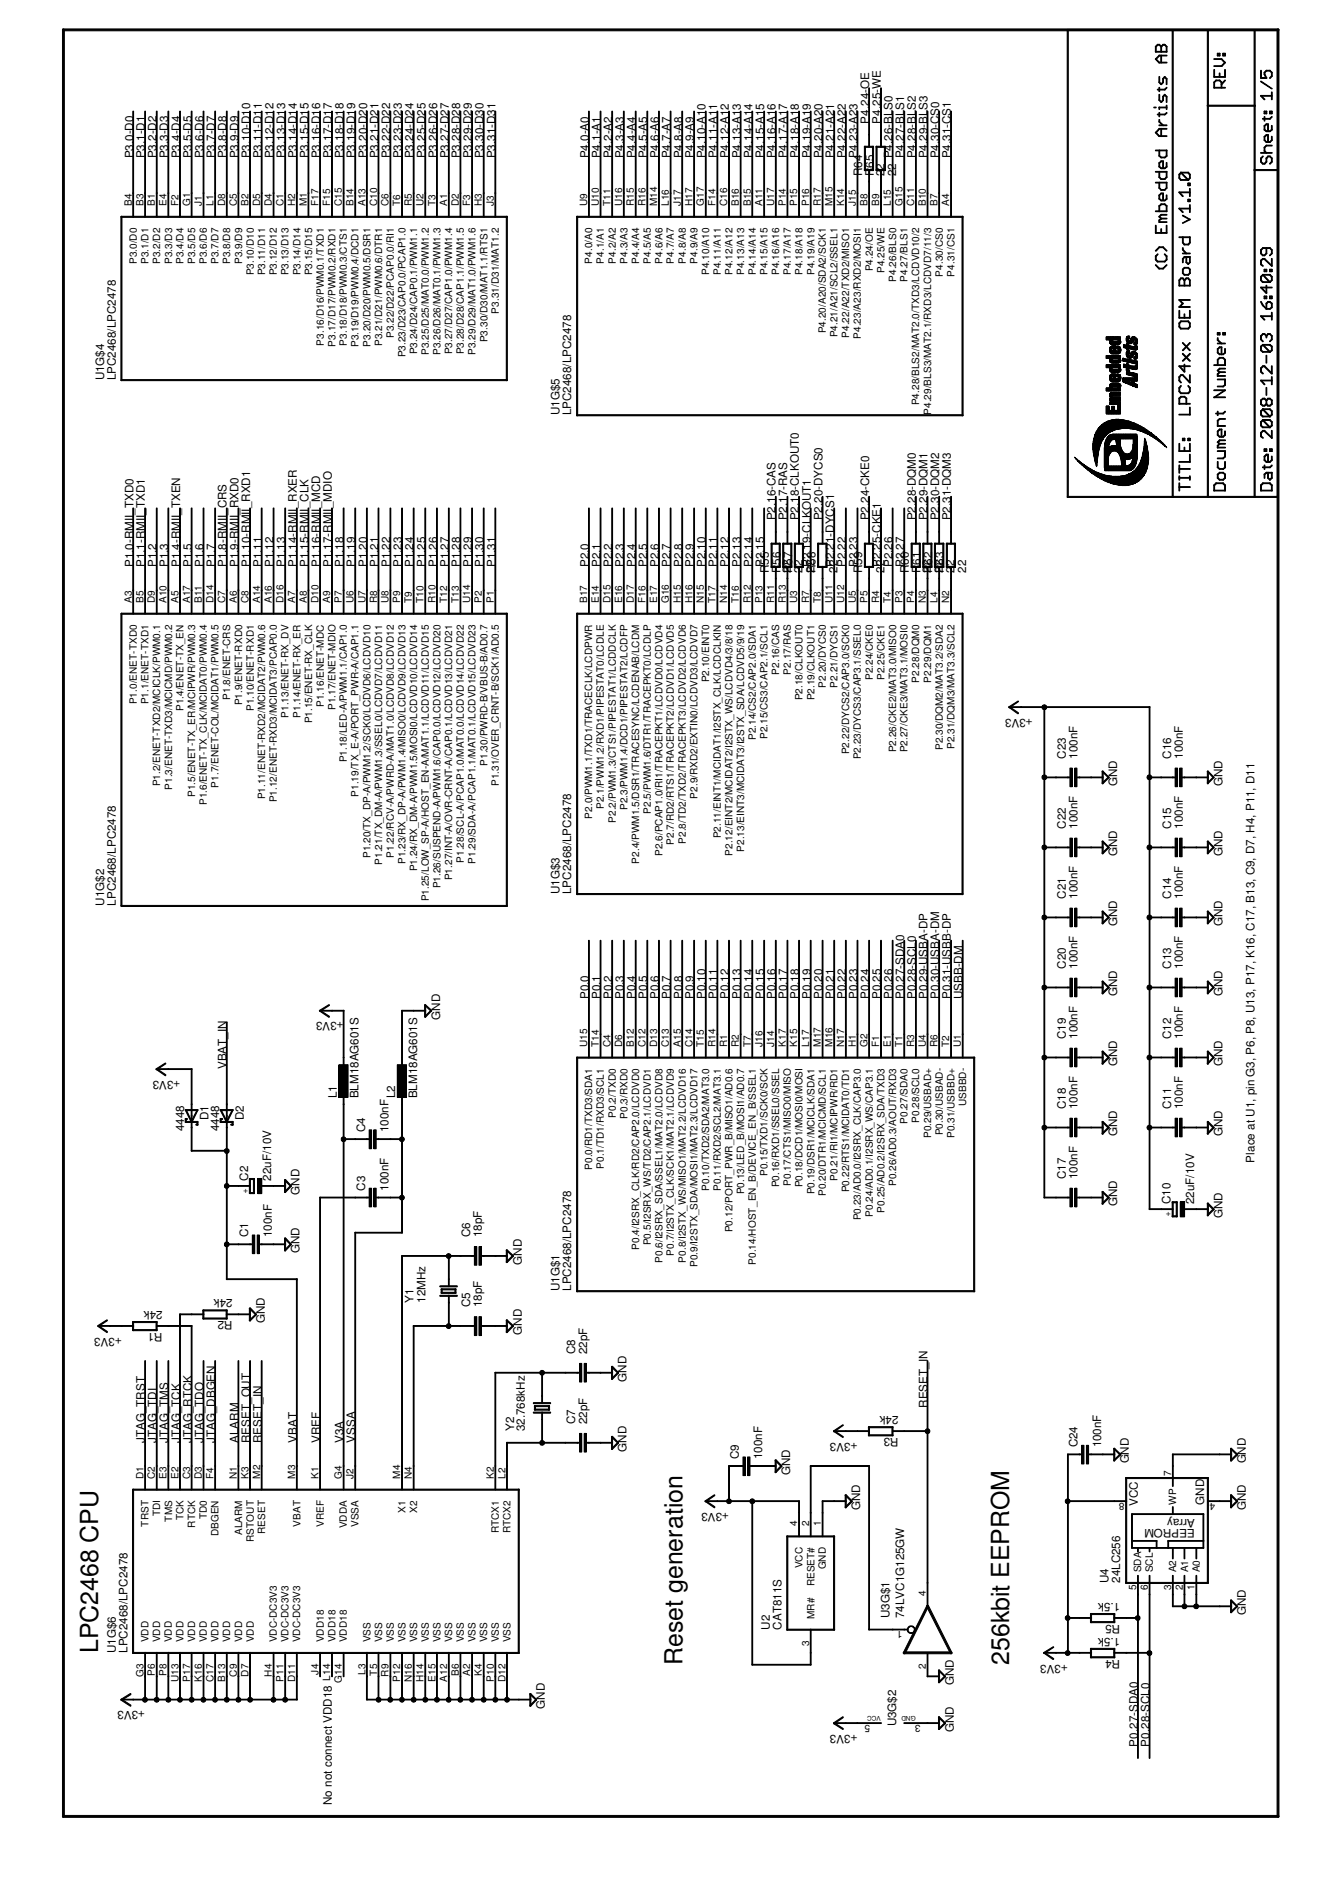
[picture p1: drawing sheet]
<svg xmlns="http://www.w3.org/2000/svg" width="210mm" height="297mm" viewBox="0 0 210 297" stroke-linecap="round" stroke-linejoin="round" font-family="sans-serif">
<defs><g id="words">
<g font-size="3.9">
<text x="15.4" y="258.8" transform="rotate(-90 15.4 258.8)">LPC2468 CPU</text>
<text x="106.8" y="260.7" transform="rotate(-90 106.8 260.7)">Reset generation</text>
<text x="158" y="260.7" transform="rotate(-90 158 260.7)">256kbit EEPROM</text>
</g>
<g font-size="1.8">
<text x="136.1" y="19.3" transform="rotate(-90 136.1 19.3)">P4.24-OE</text>
<text x="137.9" y="19.3" transform="rotate(-90 137.9 19.3)">P4.25-WE</text>
<text x="20.9" y="24.8" transform="rotate(-90 20.9 24.8)">P3.0-D0</text>
<text x="22.7" y="24.8" transform="rotate(-90 22.7 24.8)">P3.1-D1</text>
<text x="24.5" y="24.8" transform="rotate(-90 24.5 24.8)">P3.2-D2</text>
<text x="26.3" y="24.8" transform="rotate(-90 26.3 24.8)">P3.3-D3</text>
<text x="28.2" y="24.8" transform="rotate(-90 28.2 24.8)">P3.4-D4</text>
<text x="30" y="24.8" transform="rotate(-90 30 24.8)">P3.5-D5</text>
<text x="31.8" y="24.8" transform="rotate(-90 31.8 24.8)">P3.6-D6</text>
<text x="33.7" y="24.8" transform="rotate(-90 33.7 24.8)">P3.7-D7</text>
<text x="35.5" y="24.8" transform="rotate(-90 35.5 24.8)">P3.8-D8</text>
<text x="37.3" y="24.8" transform="rotate(-90 37.3 24.8)">P3.9-D9</text>
<text x="39.2" y="24.8" transform="rotate(-90 39.2 24.8)">P3.10-D10</text>
<text x="41" y="24.8" transform="rotate(-90 41 24.8)">P3.11-D11</text>
<text x="42.8" y="24.8" transform="rotate(-90 42.8 24.8)">P3.12-D12</text>
<text x="44.6" y="24.8" transform="rotate(-90 44.6 24.8)">P3.13-D13</text>
<text x="46.5" y="24.8" transform="rotate(-90 46.5 24.8)">P3.14-D14</text>
<text x="48.3" y="24.8" transform="rotate(-90 48.3 24.8)">P3.15-D15</text>
<text x="50.1" y="24.8" transform="rotate(-90 50.1 24.8)">P3.16-D16</text>
<text x="51.9" y="24.8" transform="rotate(-90 51.9 24.8)">P3.17-D17</text>
<text x="53.8" y="24.8" transform="rotate(-90 53.8 24.8)">P3.18-D18</text>
<text x="55.6" y="24.8" transform="rotate(-90 55.6 24.8)">P3.19-D19</text>
<text x="57.4" y="24.8" transform="rotate(-90 57.4 24.8)">P3.20-D20</text>
<text x="59.3" y="24.8" transform="rotate(-90 59.3 24.8)">P3.21-D21</text>
<text x="61.1" y="24.8" transform="rotate(-90 61.1 24.8)">P3.22-D22</text>
<text x="62.9" y="24.8" transform="rotate(-90 62.9 24.8)">P3.23-D23</text>
<text x="64.7" y="24.8" transform="rotate(-90 64.7 24.8)">P3.24-D24</text>
<text x="66.6" y="24.8" transform="rotate(-90 66.6 24.8)">P3.25-D25</text>
<text x="68.4" y="24.8" transform="rotate(-90 68.4 24.8)">P3.26-D26</text>
<text x="70.2" y="24.8" transform="rotate(-90 70.2 24.8)">P3.27-D27</text>
<text x="72.1" y="24.8" transform="rotate(-90 72.1 24.8)">P3.28-D28</text>
<text x="73.9" y="24.8" transform="rotate(-90 73.9 24.8)">P3.29-D29</text>
<text x="75.7" y="24.8" transform="rotate(-90 75.7 24.8)">P3.30-D30</text>
<text x="77.6" y="24.8" transform="rotate(-90 77.6 24.8)">P3.31-D31</text>
<text x="92.2" y="24.8" transform="rotate(-90 92.2 24.8)">P4.0-A0</text>
<text x="94" y="24.8" transform="rotate(-90 94 24.8)">P4.1-A1</text>
<text x="95.8" y="24.8" transform="rotate(-90 95.8 24.8)">P4.2-A2</text>
<text x="97.7" y="24.8" transform="rotate(-90 97.7 24.8)">P4.3-A3</text>
<text x="99.5" y="24.8" transform="rotate(-90 99.5 24.8)">P4.4-A4</text>
<text x="101.3" y="24.8" transform="rotate(-90 101.3 24.8)">P4.5-A5</text>
<text x="103.1" y="24.8" transform="rotate(-90 103.1 24.8)">P4.6-A6</text>
<text x="104.9" y="24.8" transform="rotate(-90 104.9 24.8)">P4.7-A7</text>
<text x="106.8" y="24.8" transform="rotate(-90 106.8 24.8)">P4.8-A8</text>
<text x="108.6" y="24.8" transform="rotate(-90 108.6 24.8)">P4.9-A9</text>
<text x="110.4" y="24.8" transform="rotate(-90 110.4 24.8)">P4.10-A10</text>
<text x="112.3" y="24.8" transform="rotate(-90 112.3 24.8)">P4.11-A11</text>
<text x="114.1" y="24.8" transform="rotate(-90 114.1 24.8)">P4.12-A12</text>
<text x="116" y="24.8" transform="rotate(-90 116 24.8)">P4.13-A13</text>
<text x="117.8" y="24.8" transform="rotate(-90 117.8 24.8)">P4.14-A14</text>
<text x="119.6" y="24.8" transform="rotate(-90 119.6 24.8)">P4.15-A15</text>
<text x="121.4" y="24.8" transform="rotate(-90 121.4 24.8)">P4.16-A16</text>
<text x="123.2" y="24.8" transform="rotate(-90 123.2 24.8)">P4.17-A17</text>
<text x="125.1" y="24.8" transform="rotate(-90 125.1 24.8)">P4.18-A18</text>
<text x="126.9" y="24.8" transform="rotate(-90 126.9 24.8)">P4.19-A19</text>
<text x="128.7" y="24.8" transform="rotate(-90 128.7 24.8)">P4.20-A20</text>
<text x="130.6" y="24.8" transform="rotate(-90 130.6 24.8)">P4.21-A21</text>
<text x="132.4" y="24.8" transform="rotate(-90 132.4 24.8)">P4.22-A22</text>
<text x="134.2" y="24.8" transform="rotate(-90 134.2 24.8)">P4.23-A23</text>
<text x="135" y="27.6" transform="rotate(-90 135 27.6)">R64</text>
<text x="136.8" y="27.6" transform="rotate(-90 136.8 27.6)">R65</text>
<text x="138.4" y="27.6" transform="rotate(-90 138.4 27.6)">22</text>
<text x="139.7" y="24.8" transform="rotate(-90 139.7 24.8)">P4.26-BLS0</text>
<text x="140.3" y="27.6" transform="rotate(-90 140.3 27.6)">22</text>
<text x="141.5" y="24.8" transform="rotate(-90 141.5 24.8)">P4.27-BLS1</text>
<text x="143.3" y="24.8" transform="rotate(-90 143.3 24.8)">P4.28-BLS2</text>
<text x="145.2" y="24.8" transform="rotate(-90 145.2 24.8)">P4.29-BLS3</text>
<text x="147" y="24.8" transform="rotate(-90 147 24.8)">P4.30-CS0</text>
<text x="148.8" y="24.8" transform="rotate(-90 148.8 24.8)">P4.31-CS1</text>
<text x="16.3" y="59.6" transform="rotate(-90 16.3 59.6)">U1G$4</text>
<text x="18.1" y="59.6" transform="rotate(-90 18.1 59.6)">LPC2468/LPC2478</text>
<text x="87.6" y="65" transform="rotate(-90 87.6 65)">U1G$5</text>
<text x="89.4" y="65" transform="rotate(-90 89.4 65)">LPC2468/LPC2478</text>
<text x="121.4" y="81.5" transform="rotate(-90 121.4 81.5)">P2.16-CAS</text>
<text x="123.2" y="81.5" transform="rotate(-90 123.2 81.5)">P2.17-RAS</text>
<text x="125.1" y="81.5" transform="rotate(-90 125.1 81.5)">P2.18-CLKOUT0</text>
<text x="128.7" y="81.5" transform="rotate(-90 128.7 81.5)">P2.20-DYCS0</text>
<text x="136.1" y="81.5" transform="rotate(-90 136.1 81.5)">P2.24-CKE0</text>
<text x="143.3" y="81.5" transform="rotate(-90 143.3 81.5)">P2.28-DQM0</text>
<text x="145.2" y="81.5" transform="rotate(-90 145.2 81.5)">P2.29-DQM1</text>
<text x="147" y="81.5" transform="rotate(-90 147 81.5)">P2.30-DQM2</text>
<text x="148.8" y="81.5" transform="rotate(-90 148.8 81.5)">P2.31-DQM3</text>
<text x="20.9" y="88.8" transform="rotate(-90 20.9 88.8)">P1.0-RMII_TXD0</text>
<text x="22.7" y="88.8" transform="rotate(-90 22.7 88.8)">P1.1-RMII_TXD1</text>
<text x="24.5" y="88.8" transform="rotate(-90 24.5 88.8)">P1.2</text>
<text x="26.3" y="88.8" transform="rotate(-90 26.3 88.8)">P1.3</text>
<text x="28.2" y="88.8" transform="rotate(-90 28.2 88.8)">P1.4-RMII_TXEN</text>
<text x="30" y="88.8" transform="rotate(-90 30 88.8)">P1.5</text>
<text x="31.8" y="88.8" transform="rotate(-90 31.8 88.8)">P1.6</text>
<text x="33.7" y="88.8" transform="rotate(-90 33.7 88.8)">P1.7</text>
<text x="35.5" y="88.8" transform="rotate(-90 35.5 88.8)">P1.8-RMII_CRS</text>
<text x="37.3" y="88.8" transform="rotate(-90 37.3 88.8)">P1.9-RMII_RXD0</text>
<text x="39.2" y="88.8" transform="rotate(-90 39.2 88.8)">P1.10-RMII_RXD1</text>
<text x="41" y="88.8" transform="rotate(-90 41 88.8)">P1.11</text>
<text x="42.8" y="88.8" transform="rotate(-90 42.8 88.8)">P1.12</text>
<text x="44.6" y="88.8" transform="rotate(-90 44.6 88.8)">P1.13</text>
<text x="46.5" y="88.8" transform="rotate(-90 46.5 88.8)">P1.14-RMII_RXER</text>
<text x="48.3" y="88.8" transform="rotate(-90 48.3 88.8)">P1.15-RMII_CLK</text>
<text x="50.1" y="88.8" transform="rotate(-90 50.1 88.8)">P1.16-RMII_MCD</text>
<text x="51.9" y="88.8" transform="rotate(-90 51.9 88.8)">P1.17-RMII_MDIO</text>
<text x="53.8" y="88.8" transform="rotate(-90 53.8 88.8)">P1.18</text>
<text x="55.6" y="88.8" transform="rotate(-90 55.6 88.8)">P1.19</text>
<text x="57.4" y="88.8" transform="rotate(-90 57.4 88.8)">P1.20</text>
<text x="59.3" y="88.8" transform="rotate(-90 59.3 88.8)">P1.21</text>
<text x="61.1" y="88.8" transform="rotate(-90 61.1 88.8)">P1.22</text>
<text x="62.9" y="88.8" transform="rotate(-90 62.9 88.8)">P1.23</text>
<text x="64.7" y="88.8" transform="rotate(-90 64.7 88.8)">P1.24</text>
<text x="66.6" y="88.8" transform="rotate(-90 66.6 88.8)">P1.25</text>
<text x="68.4" y="88.8" transform="rotate(-90 68.4 88.8)">P1.26</text>
<text x="70.2" y="88.8" transform="rotate(-90 70.2 88.8)">P1.27</text>
<text x="72.1" y="88.8" transform="rotate(-90 72.1 88.8)">P1.28</text>
<text x="73.9" y="88.8" transform="rotate(-90 73.9 88.8)">P1.29</text>
<text x="75.7" y="88.8" transform="rotate(-90 75.7 88.8)">P1.30</text>
<text x="77.6" y="88.8" transform="rotate(-90 77.6 88.8)">P1.31</text>
<text x="92.2" y="88.8" transform="rotate(-90 92.2 88.8)">P2.0</text>
<text x="94" y="88.8" transform="rotate(-90 94 88.8)">P2.1</text>
<text x="95.8" y="88.8" transform="rotate(-90 95.8 88.8)">P2.2</text>
<text x="97.7" y="88.8" transform="rotate(-90 97.7 88.8)">P2.3</text>
<text x="99.5" y="88.8" transform="rotate(-90 99.5 88.8)">P2.4</text>
<text x="101.3" y="88.8" transform="rotate(-90 101.3 88.8)">P2.5</text>
<text x="103.1" y="88.8" transform="rotate(-90 103.1 88.8)">P2.6</text>
<text x="104.9" y="88.8" transform="rotate(-90 104.9 88.8)">P2.7</text>
<text x="106.8" y="88.8" transform="rotate(-90 106.8 88.8)">P2.8</text>
<text x="108.6" y="88.8" transform="rotate(-90 108.6 88.8)">P2.9</text>
<text x="110.4" y="88.8" transform="rotate(-90 110.4 88.8)">P2.10</text>
<text x="112.3" y="88.8" transform="rotate(-90 112.3 88.8)">P2.11</text>
<text x="114.1" y="88.8" transform="rotate(-90 114.1 88.8)">P2.12</text>
<text x="116" y="88.8" transform="rotate(-90 116 88.8)">P2.13</text>
<text x="117.8" y="88.8" transform="rotate(-90 117.8 88.8)">P2.14</text>
<text x="119.6" y="88.8" transform="rotate(-90 119.6 88.8)">P2.15</text>
<text x="120.4" y="89.7" transform="rotate(-90 120.4 89.7)">R55</text>
<text x="122.2" y="89.7" transform="rotate(-90 122.2 89.7)">R56</text>
<text x="123.8" y="89.7" transform="rotate(-90 123.8 89.7)">22</text>
<text x="124" y="89.7" transform="rotate(-90 124 89.7)">R57</text>
<text x="125.6" y="89.7" transform="rotate(-90 125.6 89.7)">22</text>
<text x="126.9" y="88.8" transform="rotate(-90 126.9 88.8)">P2.19-CLKOUT1</text>
<text x="127.5" y="89.7" transform="rotate(-90 127.5 89.7)">22</text>
<text x="127.6" y="89.7" transform="rotate(-90 127.6 89.7)">R58</text>
<text x="130.6" y="88.8" transform="rotate(-90 130.6 88.8)">P2.21-DYCS1</text>
<text x="131.1" y="89.7" transform="rotate(-90 131.1 89.7)">22</text>
<text x="132.4" y="88.8" transform="rotate(-90 132.4 88.8)">P2.22</text>
<text x="134.2" y="88.8" transform="rotate(-90 134.2 88.8)">P2.23</text>
<text x="135" y="89.7" transform="rotate(-90 135 89.7)">R59</text>
<text x="137.9" y="88.8" transform="rotate(-90 137.9 88.8)">P2.25-CKE1</text>
<text x="138.4" y="89.7" transform="rotate(-90 138.4 89.7)">22</text>
<text x="139.7" y="88.8" transform="rotate(-90 139.7 88.8)">P2.26</text>
<text x="141.5" y="88.8" transform="rotate(-90 141.5 88.8)">P2.27</text>
<text x="142.3" y="89.7" transform="rotate(-90 142.3 89.7)">R60</text>
<text x="144.1" y="89.7" transform="rotate(-90 144.1 89.7)">R61</text>
<text x="145.7" y="89.7" transform="rotate(-90 145.7 89.7)">22</text>
<text x="145.9" y="89.7" transform="rotate(-90 145.9 89.7)">R62</text>
<text x="147.6" y="89.7" transform="rotate(-90 147.6 89.7)">22</text>
<text x="147.7" y="89.7" transform="rotate(-90 147.7 89.7)">R63</text>
<text x="149.4" y="89.7" transform="rotate(-90 149.4 89.7)">22</text>
<text x="151.2" y="89.7" transform="rotate(-90 151.2 89.7)">22</text>
<text x="161.6" y="112.6" transform="rotate(-180 161.6 112.6)">+3V3</text>
<text x="166.8" y="118.8" transform="rotate(-90 166.8 118.8)">C23</text>
<text x="168.7" y="118.8" transform="rotate(-90 168.7 118.8)">100nF</text>
<text x="183.3" y="118.8" transform="rotate(-90 183.3 118.8)">C16</text>
<text x="185.1" y="118.8" transform="rotate(-90 185.1 118.8)">100nF</text>
<text x="174.9" y="123.1" transform="rotate(-90 174.9 123.1)">GND</text>
<text x="191.3" y="123.1" transform="rotate(-90 191.3 123.1)">GND</text>
<text x="166.8" y="129.8" transform="rotate(-90 166.8 129.8)">C22</text>
<text x="168.7" y="129.8" transform="rotate(-90 168.7 129.8)">100nF</text>
<text x="183.3" y="129.8" transform="rotate(-90 183.3 129.8)">C15</text>
<text x="185.1" y="129.8" transform="rotate(-90 185.1 129.8)">100nF</text>
<text x="174.9" y="134.1" transform="rotate(-90 174.9 134.1)">GND</text>
<text x="191.3" y="134.1" transform="rotate(-90 191.3 134.1)">GND</text>
<text x="16.3" y="141.8" transform="rotate(-90 16.3 141.8)">U1G$2</text>
<text x="18.1" y="141.8" transform="rotate(-90 18.1 141.8)">LPC2468/LPC2478</text>
<text x="87.6" y="140" transform="rotate(-90 87.6 140)">U1G$3</text>
<text x="89.4" y="140" transform="rotate(-90 89.4 140)">LPC2468/LPC2478</text>
<text x="166.8" y="140.7" transform="rotate(-90 166.8 140.7)">C21</text>
<text x="168.7" y="140.7" transform="rotate(-90 168.7 140.7)">100nF</text>
<text x="183.3" y="140.7" transform="rotate(-90 183.3 140.7)">C14</text>
<text x="185.1" y="140.7" transform="rotate(-90 185.1 140.7)">100nF</text>
<text x="174.9" y="145" transform="rotate(-90 174.9 145)">GND</text>
<text x="191.3" y="145" transform="rotate(-90 191.3 145)">GND</text>
<text x="166.8" y="151.7" transform="rotate(-90 166.8 151.7)">C20</text>
<text x="168.7" y="151.7" transform="rotate(-90 168.7 151.7)">100nF</text>
<text x="174.9" y="156" transform="rotate(-90 174.9 156)">GND</text>
<text x="183.3" y="151.7" transform="rotate(-90 183.3 151.7)">C13</text>
<text x="185.1" y="151.7" transform="rotate(-90 185.1 151.7)">100nF</text>
<text x="191.3" y="156" transform="rotate(-90 191.3 156)">GND</text>
<text x="53.8" y="160.1" transform="rotate(-180 53.8 160.1)">+3V3</text>
<text x="68.9" y="159.6" transform="rotate(-90 68.9 159.6)">GND</text>
<text x="92.2" y="156.5" transform="rotate(-90 92.2 156.5)">P0.0</text>
<text x="94" y="156.5" transform="rotate(-90 94 156.5)">P0.1</text>
<text x="95.8" y="156.5" transform="rotate(-90 95.8 156.5)">P0.2</text>
<text x="97.7" y="156.5" transform="rotate(-90 97.7 156.5)">P0.3</text>
<text x="99.5" y="156.5" transform="rotate(-90 99.5 156.5)">P0.4</text>
<text x="101.3" y="156.5" transform="rotate(-90 101.3 156.5)">P0.5</text>
<text x="103.1" y="156.5" transform="rotate(-90 103.1 156.5)">P0.6</text>
<text x="104.9" y="156.5" transform="rotate(-90 104.9 156.5)">P0.7</text>
<text x="106.8" y="156.5" transform="rotate(-90 106.8 156.5)">P0.8</text>
<text x="108.6" y="156.5" transform="rotate(-90 108.6 156.5)">P0.9</text>
<text x="110.4" y="156.5" transform="rotate(-90 110.4 156.5)">P0.10</text>
<text x="112.3" y="156.5" transform="rotate(-90 112.3 156.5)">P0.11</text>
<text x="114.1" y="156.5" transform="rotate(-90 114.1 156.5)">P0.12</text>
<text x="116" y="156.5" transform="rotate(-90 116 156.5)">P0.13</text>
<text x="117.8" y="156.5" transform="rotate(-90 117.8 156.5)">P0.14</text>
<text x="119.6" y="156.5" transform="rotate(-90 119.6 156.5)">P0.15</text>
<text x="121.4" y="156.5" transform="rotate(-90 121.4 156.5)">P0.16</text>
<text x="123.2" y="156.5" transform="rotate(-90 123.2 156.5)">P0.17</text>
<text x="125.1" y="156.5" transform="rotate(-90 125.1 156.5)">P0.18</text>
<text x="126.9" y="156.5" transform="rotate(-90 126.9 156.5)">P0.19</text>
<text x="128.7" y="156.5" transform="rotate(-90 128.7 156.5)">P0.20</text>
<text x="130.6" y="156.5" transform="rotate(-90 130.6 156.5)">P0.21</text>
<text x="132.4" y="156.5" transform="rotate(-90 132.4 156.5)">P0.22</text>
<text x="134.2" y="156.5" transform="rotate(-90 134.2 156.5)">P0.23</text>
<text x="136.1" y="156.5" transform="rotate(-90 136.1 156.5)">P0.24</text>
<text x="137.9" y="156.5" transform="rotate(-90 137.9 156.5)">P0.25</text>
<text x="139.7" y="156.5" transform="rotate(-90 139.7 156.5)">P0.26</text>
<text x="141.5" y="156.5" transform="rotate(-90 141.5 156.5)">P0.27-SDA0</text>
<text x="143.3" y="156.5" transform="rotate(-90 143.3 156.5)">P0.28-SCL0</text>
<text x="145.2" y="156.5" transform="rotate(-90 145.2 156.5)">P0.29-USBA-DP</text>
<text x="147" y="156.5" transform="rotate(-90 147 156.5)">P0.30-USBA-DM</text>
<text x="148.8" y="156.5" transform="rotate(-90 148.8 156.5)">P0.31-USBB-DP</text>
<text x="150.7" y="156.5" transform="rotate(-90 150.7 156.5)">USBB-DM</text>
<text x="35.5" y="167.4" transform="rotate(-90 35.5 167.4)">VBAT_IN</text>
<text x="166.8" y="162.7" transform="rotate(-90 166.8 162.7)">C19</text>
<text x="168.7" y="162.7" transform="rotate(-90 168.7 162.7)">100nF</text>
<text x="174.9" y="167" transform="rotate(-90 174.9 167)">GND</text>
<text x="183.3" y="162.7" transform="rotate(-90 183.3 162.7)">C12</text>
<text x="185.1" y="162.7" transform="rotate(-90 185.1 162.7)">100nF</text>
<text x="191.3" y="167" transform="rotate(-90 191.3 167)">GND</text>
<text x="28.2" y="169.2" transform="rotate(-180 28.2 169.2)">+3V3</text>
<text x="52.7" y="172" transform="rotate(-90 52.7 172)">L1</text>
<text x="56.1" y="172" transform="rotate(-90 56.1 172)">BLM18AG601S</text>
<text x="61.8" y="172" transform="rotate(-90 61.8 172)">L2</text>
<text x="65.3" y="172" transform="rotate(-90 65.3 172)">BLM18AG601S</text>
<text x="166.8" y="173.7" transform="rotate(-90 166.8 173.7)">C18</text>
<text x="168.7" y="173.7" transform="rotate(-90 168.7 173.7)">100nF</text>
<text x="183.3" y="173.7" transform="rotate(-90 183.3 173.7)">C11</text>
<text x="185.1" y="173.7" transform="rotate(-90 185.1 173.7)">100nF</text>
<text x="28.8" y="177.2" transform="rotate(-90 28.8 177.2)">4448</text>
<text x="32.6" y="175.4" transform="rotate(-90 32.6 175.4)">D1</text>
<text x="34.3" y="177.2" transform="rotate(-90 34.3 177.2)">4448</text>
<text x="38.1" y="175.4" transform="rotate(-90 38.1 175.4)">D2</text>
<text x="57.1" y="177.3" transform="rotate(-90 57.1 177.3)">C4</text>
<text x="60.8" y="177.3" transform="rotate(-90 60.8 177.3)">100nF</text>
<text x="174.9" y="177.9" transform="rotate(-90 174.9 177.9)">GND</text>
<text x="191.3" y="177.9" transform="rotate(-90 191.3 177.9)">GND</text>
<text x="38.8" y="184.9" transform="rotate(-90 38.8 184.9)">C2</text>
<text x="42.5" y="184.9" transform="rotate(-90 42.5 184.9)">22uF/10V</text>
<text x="166.8" y="184.6" transform="rotate(-90 166.8 184.6)">C17</text>
<text x="168.7" y="184.6" transform="rotate(-90 168.7 184.6)">100nF</text>
<text x="196.4" y="182" transform="rotate(-90 196.4 182)">Place at U1, pin G3, P6, P8, U13, P17, K16, C17, B13, C9, D7, H4, P11, D11</text>
<text x="46.9" y="187.1" transform="rotate(-90 46.9 187.1)">GND</text>
<text x="57.1" y="186.4" transform="rotate(-90 57.1 186.4)">C3</text>
<text x="60.8" y="186.4" transform="rotate(-90 60.8 186.4)">100nF</text>
<text x="174.9" y="188.9" transform="rotate(-90 174.9 188.9)">GND</text>
<text x="183.2" y="188.6" transform="rotate(-90 183.2 188.6)">C10</text>
<text x="186.9" y="188.6" transform="rotate(-90 186.9 188.6)">22uF/10V</text>
<text x="191.3" y="190.8" transform="rotate(-90 191.3 190.8)">GND</text>
<text x="38.9" y="193.8" transform="rotate(-90 38.9 193.8)">C1</text>
<text x="42.5" y="193.8" transform="rotate(-90 42.5 193.8)">100nF</text>
<text x="46.9" y="196.2" transform="rotate(-90 46.9 196.2)">GND</text>
<text x="73.6" y="193.8" transform="rotate(-90 73.6 193.8)">C6</text>
<text x="75.4" y="193.8" transform="rotate(-90 75.4 193.8)">18pF</text>
<text x="36.4" y="203.5" transform="rotate(-180 36.4 203.5)">24k</text>
<text x="81.7" y="198" transform="rotate(-90 81.7 198)">GND</text>
<text x="87.6" y="202.1" transform="rotate(-90 87.6 202.1)">U1G$1</text>
<text x="89.4" y="202.1" transform="rotate(-90 89.4 202.1)">LPC2468/LPC2478</text>
<text x="19" y="209.5" transform="rotate(-180 19 209.5)">+3V3</text>
<text x="25.4" y="208.7" transform="rotate(-180 25.4 208.7)">R1</text>
<text x="25.4" y="205.3" transform="rotate(-180 25.4 205.3)">24k</text>
<text x="36.4" y="206.9" transform="rotate(-180 36.4 206.9)">R2</text>
<text x="41.4" y="207.2" transform="rotate(-90 41.4 207.2)">GND</text>
<text x="64.7" y="204" transform="rotate(-90 64.7 204)">Y1</text>
<text x="66.6" y="204" transform="rotate(-90 66.6 204)">12MHz</text>
<text x="73.6" y="204.7" transform="rotate(-90 73.6 204.7)">C5</text>
<text x="75.4" y="204.7" transform="rotate(-90 75.4 204.7)">18pF</text>
<text x="81.7" y="209" transform="rotate(-90 81.7 209)">GND</text>
<text x="90" y="212" transform="rotate(-90 90 212)">C8</text>
<text x="91.9" y="212" transform="rotate(-90 91.9 212)">22pF</text>
<text x="98.1" y="216.3" transform="rotate(-90 98.1 216.3)">GND</text>
<text x="140.6" y="221.7" transform="rotate(-180 140.6 221.7)">24k</text>
<text x="145.2" y="220.4" transform="rotate(-90 145.2 220.4)">RESET_IN</text>
<text x="22.7" y="225.9" transform="rotate(-90 22.7 225.9)">JTAG_TRST</text>
<text x="24.5" y="225.9" transform="rotate(-90 24.5 225.9)">JTAG_TDI</text>
<text x="26.3" y="225.9" transform="rotate(-90 26.3 225.9)">JTAG_TMS</text>
<text x="28.2" y="225.9" transform="rotate(-90 28.2 225.9)">JTAG_TCK</text>
<text x="30" y="225.9" transform="rotate(-90 30 225.9)">JTAG_RTCK</text>
<text x="31.8" y="225.9" transform="rotate(-90 31.8 225.9)">JTAG_TDO</text>
<text x="33.7" y="225.9" transform="rotate(-90 33.7 225.9)">JTAG_DBGEN</text>
<text x="37.3" y="225.9" transform="rotate(-90 37.3 225.9)">ALARM</text>
<text x="39.2" y="225.9" transform="rotate(-90 39.2 225.9)">RESET_OUT</text>
<text x="41" y="225.9" transform="rotate(-90 41 225.9)">RESET_IN</text>
<text x="46.5" y="225.9" transform="rotate(-90 46.5 225.9)">VBAT</text>
<text x="50.1" y="225.9" transform="rotate(-90 50.1 225.9)">VREF</text>
<text x="53.8" y="225.9" transform="rotate(-90 53.8 225.9)">V3A</text>
<text x="55.6" y="225.9" transform="rotate(-90 55.6 225.9)">VSSA</text>
<text x="80.5" y="224.1" transform="rotate(-90 80.5 224.1)">Y2</text>
<text x="82.1" y="224.1" transform="rotate(-90 82.1 224.1)">32.768kHz</text>
<text x="90" y="223" transform="rotate(-90 90 223)">C7</text>
<text x="91.9" y="223" transform="rotate(-90 91.9 223)">22pF</text>
<text x="98.1" y="227.3" transform="rotate(-90 98.1 227.3)">GND</text>
<text x="134.2" y="225.9" transform="rotate(-180 134.2 225.9)">+3V3</text>
<text x="140.6" y="225.2" transform="rotate(-180 140.6 225.2)">R3</text>
<text x="168.7" y="226.7" transform="rotate(-90 168.7 226.7)">C24</text>
<text x="172.3" y="226.7" transform="rotate(-90 172.3 226.7)">100nF</text>
<text x="115.7" y="228.5" transform="rotate(-90 115.7 228.5)">C9</text>
<text x="119.3" y="228.5" transform="rotate(-90 119.3 228.5)">100nF</text>
<text x="123.7" y="231" transform="rotate(-90 123.7 231)">GND</text>
<text x="176.7" y="229.2" transform="rotate(-90 176.7 229.2)">GND</text>
<text x="195" y="229.2" transform="rotate(-90 195 229.2)">GND</text>
<text x="114.1" y="236.9" transform="rotate(-180 114.1 236.9)">+3V3</text>
<text x="134.7" y="236.4" transform="rotate(-90 134.7 236.4)">GND</text>
<text x="178.1" y="235.8" transform="rotate(-90 178.1 235.8)">VCC</text>
<text x="187" y="237.8" transform="rotate(-180 187 237.8)">Array</text>
<text x="187" y="239.5" transform="rotate(-180 187 239.5)">EEPROM</text>
<text x="188.5" y="235.6" transform="rotate(-90 188.5 235.6)">GND</text>
<text x="195" y="236.4" transform="rotate(-90 195 236.4)">GND</text>
<text x="173.5" y="247.9" transform="rotate(-90 173.5 247.9)">U4</text>
<text x="175.3" y="247.9" transform="rotate(-90 175.3 247.9)">24LC256</text>
<text x="175.3" y="251" transform="rotate(-180 175.3 251)">1.5k</text>
<text x="120.5" y="255.2" transform="rotate(-90 120.5 255.2)">U2</text>
<text x="122.3" y="255.2" transform="rotate(-90 122.3 255.2)">CAT811S</text>
<text x="139.2" y="253.4" transform="rotate(-90 139.2 253.4)">U3G$1</text>
<text x="141.5" y="253.4" transform="rotate(-90 141.5 253.4)">74LVC1G125GW</text>
<text x="175.3" y="254.4" transform="rotate(-180 175.3 254.4)">R5</text>
<text x="175.3" y="256.5" transform="rotate(-180 175.3 256.5)">1.5k</text>
<text x="195" y="252.9" transform="rotate(-90 195 252.9)">GND</text>
<text x="18.1" y="258.8" transform="rotate(-90 18.1 258.8)">U1G$6</text>
<text x="19.9" y="258.8" transform="rotate(-90 19.9 258.8)">LPC2468/LPC2478</text>
<text x="149.3" y="263.9" transform="rotate(-90 149.3 263.9)">GND</text>
<text x="167.1" y="260.7" transform="rotate(-180 167.1 260.7)">+3V3</text>
<text x="175.3" y="259.9" transform="rotate(-180 175.3 259.9)">R4</text>
<text x="22.7" y="268" transform="rotate(-180 22.7 268)">+3V3</text>
<text x="85.3" y="267.5" transform="rotate(-90 85.3 267.5)">GND</text>
<text x="134.2" y="271.7" transform="rotate(-180 134.2 271.7)">+3V3</text>
<text x="140.3" y="270.3" transform="rotate(-90 140.3 270.3)">U3G$2</text>
<text x="149.3" y="271.2" transform="rotate(-90 149.3 271.2)">GND</text>
<text x="178.1" y="273.5" transform="rotate(-90 178.1 273.5)">P0.27-SDA0</text>
<text x="179.9" y="273.5" transform="rotate(-90 179.9 273.5)">P0.28-SCL0</text>
<text x="51.9" y="282.6" transform="rotate(-90 51.9 282.6)">No not connect VDD18</text>
</g>
<g font-size="1.6">
<text x="20.6" y="32.3" transform="rotate(-90 20.6 32.3)">B4</text>
<text x="22.4" y="32.3" transform="rotate(-90 22.4 32.3)">B3</text>
<text x="24.3" y="32.3" transform="rotate(-90 24.3 32.3)">B1</text>
<text x="26.1" y="32.3" transform="rotate(-90 26.1 32.3)">E4</text>
<text x="27.9" y="32.3" transform="rotate(-90 27.9 32.3)">F2</text>
<text x="29.8" y="32.3" transform="rotate(-90 29.8 32.3)">G1</text>
<text x="31.6" y="32.3" transform="rotate(-90 31.6 32.3)">J1</text>
<text x="33.4" y="32.3" transform="rotate(-90 33.4 32.3)">L1</text>
<text x="35.2" y="32.3" transform="rotate(-90 35.2 32.3)">D8</text>
<text x="37.1" y="32.3" transform="rotate(-90 37.1 32.3)">C5</text>
<text x="38.9" y="32.3" transform="rotate(-90 38.9 32.3)">B2</text>
<text x="40.7" y="32.3" transform="rotate(-90 40.7 32.3)">D5</text>
<text x="42.5" y="32.3" transform="rotate(-90 42.5 32.3)">D4</text>
<text x="44.4" y="32.3" transform="rotate(-90 44.4 32.3)">C1</text>
<text x="46.2" y="32.3" transform="rotate(-90 46.2 32.3)">H2</text>
<text x="48" y="32.3" transform="rotate(-90 48 32.3)">M1</text>
<text x="49.9" y="32.3" transform="rotate(-90 49.9 32.3)">F17</text>
<text x="51.7" y="32.3" transform="rotate(-90 51.7 32.3)">F15</text>
<text x="53.5" y="32.3" transform="rotate(-90 53.5 32.3)">C15</text>
<text x="55.3" y="32.3" transform="rotate(-90 55.3 32.3)">B14</text>
<text x="57.2" y="32.3" transform="rotate(-90 57.2 32.3)">A13</text>
<text x="59" y="32.3" transform="rotate(-90 59 32.3)">C10</text>
<text x="60.8" y="32.3" transform="rotate(-90 60.8 32.3)">C6</text>
<text x="62.7" y="32.3" transform="rotate(-90 62.7 32.3)">T6</text>
<text x="64.5" y="32.3" transform="rotate(-90 64.5 32.3)">R5</text>
<text x="66.3" y="32.3" transform="rotate(-90 66.3 32.3)">U2</text>
<text x="68.2" y="32.3" transform="rotate(-90 68.2 32.3)">T3</text>
<text x="70" y="32.3" transform="rotate(-90 70 32.3)">A1</text>
<text x="71.8" y="32.3" transform="rotate(-90 71.8 32.3)">D2</text>
<text x="73.6" y="32.3" transform="rotate(-90 73.6 32.3)">F3</text>
<text x="75.4" y="32.3" transform="rotate(-90 75.4 32.3)">H3</text>
<text x="77.3" y="32.3" transform="rotate(-90 77.3 32.3)">J3</text>
<text x="91.9" y="32.3" transform="rotate(-90 91.9 32.3)">U9</text>
<text x="93.7" y="32.3" transform="rotate(-90 93.7 32.3)">U10</text>
<text x="95.5" y="32.3" transform="rotate(-90 95.5 32.3)">T11</text>
<text x="97.4" y="32.3" transform="rotate(-90 97.4 32.3)">U16</text>
<text x="99.2" y="32.3" transform="rotate(-90 99.2 32.3)">R15</text>
<text x="101" y="32.3" transform="rotate(-90 101 32.3)">R16</text>
<text x="102.9" y="32.3" transform="rotate(-90 102.9 32.3)">M14</text>
<text x="104.7" y="32.3" transform="rotate(-90 104.7 32.3)">L16</text>
<text x="106.6" y="32.3" transform="rotate(-90 106.6 32.3)">J17</text>
<text x="108.4" y="32.3" transform="rotate(-90 108.4 32.3)">H17</text>
<text x="110.2" y="32.3" transform="rotate(-90 110.2 32.3)">G17</text>
<text x="112" y="32.3" transform="rotate(-90 112 32.3)">F14</text>
<text x="113.8" y="32.3" transform="rotate(-90 113.8 32.3)">C16</text>
<text x="115.7" y="32.3" transform="rotate(-90 115.7 32.3)">B16</text>
<text x="117.5" y="32.3" transform="rotate(-90 117.5 32.3)">B15</text>
<text x="119.3" y="32.3" transform="rotate(-90 119.3 32.3)">A11</text>
<text x="121.2" y="32.3" transform="rotate(-90 121.2 32.3)">U17</text>
<text x="123" y="32.3" transform="rotate(-90 123 32.3)">P14</text>
<text x="124.8" y="32.3" transform="rotate(-90 124.8 32.3)">P15</text>
<text x="126.7" y="32.3" transform="rotate(-90 126.7 32.3)">P16</text>
<text x="128.5" y="32.3" transform="rotate(-90 128.5 32.3)">R17</text>
<text x="130.3" y="32.3" transform="rotate(-90 130.3 32.3)">M15</text>
<text x="132.1" y="32.3" transform="rotate(-90 132.1 32.3)">K14</text>
<text x="133.9" y="32.3" transform="rotate(-90 133.9 32.3)">J15</text>
<text x="135.8" y="32.3" transform="rotate(-90 135.8 32.3)">B8</text>
<text x="137.6" y="32.3" transform="rotate(-90 137.6 32.3)">B9</text>
<text x="139.4" y="32.3" transform="rotate(-90 139.4 32.3)">L15</text>
<text x="141.3" y="32.3" transform="rotate(-90 141.3 32.3)">G15</text>
<text x="143.1" y="32.3" transform="rotate(-90 143.1 32.3)">C11</text>
<text x="144.9" y="32.3" transform="rotate(-90 144.9 32.3)">B10</text>
<text x="146.8" y="32.3" transform="rotate(-90 146.8 32.3)">B7</text>
<text x="148.6" y="32.3" transform="rotate(-90 148.6 32.3)">A4</text>
<text x="21.4" y="41.4" transform="rotate(-90 21.4 41.4)">P3.0/D0</text>
<text x="23.2" y="41.4" transform="rotate(-90 23.2 41.4)">P3.1/D1</text>
<text x="25.1" y="41.4" transform="rotate(-90 25.1 41.4)">P3.2/D2</text>
<text x="26.9" y="41.4" transform="rotate(-90 26.9 41.4)">P3.3/D3</text>
<text x="28.7" y="41.4" transform="rotate(-90 28.7 41.4)">P3.4/D4</text>
<text x="30.6" y="41.4" transform="rotate(-90 30.6 41.4)">P3.5/D5</text>
<text x="32.4" y="41.4" transform="rotate(-90 32.4 41.4)">P3.6/D6</text>
<text x="34.2" y="41.4" transform="rotate(-90 34.2 41.4)">P3.7/D7</text>
<text x="36" y="41.4" transform="rotate(-90 36 41.4)">P3.8/D8</text>
<text x="37.9" y="41.4" transform="rotate(-90 37.9 41.4)">P3.9/D9</text>
<text x="92.7" y="41.3" transform="rotate(-90 92.7 41.3)">P4.0/A0</text>
<text x="94.5" y="41.3" transform="rotate(-90 94.5 41.3)">P4.1/A1</text>
<text x="96.4" y="41.3" transform="rotate(-90 96.4 41.3)">P4.2/A2</text>
<text x="98.2" y="41.3" transform="rotate(-90 98.2 41.3)">P4.3/A3</text>
<text x="100" y="41.3" transform="rotate(-90 100 41.3)">P4.4/A4</text>
<text x="101.9" y="41.3" transform="rotate(-90 101.9 41.3)">P4.5/A5</text>
<text x="103.7" y="41.3" transform="rotate(-90 103.7 41.3)">P4.6/A6</text>
<text x="105.5" y="41.3" transform="rotate(-90 105.5 41.3)">P4.7/A7</text>
<text x="107.4" y="41.3" transform="rotate(-90 107.4 41.3)">P4.8/A8</text>
<text x="109.2" y="41.3" transform="rotate(-90 109.2 41.3)">P4.9/A9</text>
<text x="39.7" y="43.1" transform="rotate(-90 39.7 43.1)">P3.10/D10</text>
<text x="41.5" y="43.1" transform="rotate(-90 41.5 43.1)">P3.11/D11</text>
<text x="43.3" y="43.1" transform="rotate(-90 43.3 43.1)">P3.12/D12</text>
<text x="45.2" y="43.1" transform="rotate(-90 45.2 43.1)">P3.13/D13</text>
<text x="47" y="43.1" transform="rotate(-90 47 43.1)">P3.14/D14</text>
<text x="48.9" y="43.1" transform="rotate(-90 48.9 43.1)">P3.15/D15</text>
<text x="111" y="43.1" transform="rotate(-90 111 43.1)">P4.10/A10</text>
<text x="112.8" y="43.1" transform="rotate(-90 112.8 43.1)">P4.11/A11</text>
<text x="114.6" y="43.1" transform="rotate(-90 114.6 43.1)">P4.12/A12</text>
<text x="116.5" y="43.1" transform="rotate(-90 116.5 43.1)">P4.13/A13</text>
<text x="118.3" y="43.1" transform="rotate(-90 118.3 43.1)">P4.14/A14</text>
<text x="120.1" y="43.1" transform="rotate(-90 120.1 43.1)">P4.15/A15</text>
<text x="122" y="43.1" transform="rotate(-90 122 43.1)">P4.16/A16</text>
<text x="123.8" y="43.1" transform="rotate(-90 123.8 43.1)">P4.17/A17</text>
<text x="125.6" y="43.1" transform="rotate(-90 125.6 43.1)">P4.18/A18</text>
<text x="127.5" y="43.1" transform="rotate(-90 127.5 43.1)">P4.19/A19</text>
<text x="136.6" y="42.5" transform="rotate(-90 136.6 42.5)">P4.24/OE</text>
<text x="138.4" y="42.8" transform="rotate(-90 138.4 42.8)">P4.25/WE</text>
<text x="140.3" y="44.1" transform="rotate(-90 140.3 44.1)">P4.26/BLS0</text>
<text x="142.1" y="44.1" transform="rotate(-90 142.1 44.1)">P4.27/BLS1</text>
<text x="147.6" y="43.3" transform="rotate(-90 147.6 43.3)">P4.30/CS0</text>
<text x="149.4" y="43.3" transform="rotate(-90 149.4 43.3)">P4.31/CS1</text>
<text x="61.6" y="53" transform="rotate(-90 61.6 53)">P3.22/D22/PCAP0.0/RI1</text>
<text x="76.3" y="53.6" transform="rotate(-90 76.3 53.6)">P3.30/D30/MAT1.1/RTS1</text>
<text x="78.1" y="49.1" transform="rotate(-90 78.1 49.1)">P3.31/D31/MAT1.2</text>
<text x="129.3" y="52.2" transform="rotate(-90 129.3 52.2)">P4.20/A20/SDA2/SCK1</text>
<text x="131.1" y="52.8" transform="rotate(-90 131.1 52.8)">P4.21/A21/SCL2/SSEL1</text>
<text x="132.9" y="52.9" transform="rotate(-90 132.9 52.9)">P4.22/A22/TXD2/MISO1</text>
<text x="134.7" y="53" transform="rotate(-90 134.7 53)">P4.23/A23/RXD2/MOSI1</text>
<text x="50.7" y="54.1" transform="rotate(-90 50.7 54.1)">P3.16/D16/PWM0.1/TXD1</text>
<text x="52.5" y="54.3" transform="rotate(-90 52.5 54.3)">P3.17/D17/PWM0.2/RXD1</text>
<text x="54.3" y="54.1" transform="rotate(-90 54.3 54.1)">P3.18/D18/PWM0.3/CTS1</text>
<text x="56.1" y="54.4" transform="rotate(-90 56.1 54.4)">P3.19/D19/PWM0.4/DCD1</text>
<text x="58" y="54.3" transform="rotate(-90 58 54.3)">P3.20/D20/PWM0.5/DSR1</text>
<text x="59.8" y="54.2" transform="rotate(-90 59.8 54.2)">P3.21/D21/PWM0.6/DTR1</text>
<text x="63.5" y="56" transform="rotate(-90 63.5 56)">P3.23/D23/CAP0.0/PCAP1.0</text>
<text x="65.3" y="55.5" transform="rotate(-90 65.3 55.5)">P3.24/D24/CAP0.1/PWM1.1</text>
<text x="67.1" y="55.6" transform="rotate(-90 67.1 55.6)">P3.25/D25/MAT0.0/PWM1.2</text>
<text x="69" y="55.6" transform="rotate(-90 69 55.6)">P3.26/D26/MAT0.1/PWM1.3</text>
<text x="70.8" y="55.5" transform="rotate(-90 70.8 55.5)">P3.27/D27/CAP1.0/PWM1.4</text>
<text x="72.6" y="55.5" transform="rotate(-90 72.6 55.5)">P3.28/D28/CAP1.1/PWM1.5</text>
<text x="74.4" y="55.6" transform="rotate(-90 74.4 55.6)">P3.29/D29/MAT1.0/PWM1.6</text>
<text x="143.9" y="63.5" transform="rotate(-90 143.9 63.5)">P4.28/BLS2/MAT2.0/TXD3/LCDVD10/2</text>
<text x="145.8" y="64.9" transform="rotate(-90 145.8 64.9)">P4.29/BLS3/MAT2.1/RXD3/LCDVD7/11/3</text>
<text x="20.6" y="94.4" transform="rotate(-90 20.6 94.4)">A3</text>
<text x="22.4" y="94.4" transform="rotate(-90 22.4 94.4)">B5</text>
<text x="24.3" y="94.4" transform="rotate(-90 24.3 94.4)">D9</text>
<text x="26.1" y="94.4" transform="rotate(-90 26.1 94.4)">A10</text>
<text x="27.9" y="94.4" transform="rotate(-90 27.9 94.4)">A5</text>
<text x="29.8" y="94.4" transform="rotate(-90 29.8 94.4)">A17</text>
<text x="31.6" y="94.4" transform="rotate(-90 31.6 94.4)">B11</text>
<text x="33.4" y="94.4" transform="rotate(-90 33.4 94.4)">D14</text>
<text x="35.2" y="94.4" transform="rotate(-90 35.2 94.4)">C7</text>
<text x="37.1" y="94.4" transform="rotate(-90 37.1 94.4)">A6</text>
<text x="38.9" y="94.4" transform="rotate(-90 38.9 94.4)">C8</text>
<text x="40.7" y="94.4" transform="rotate(-90 40.7 94.4)">A14</text>
<text x="42.5" y="94.4" transform="rotate(-90 42.5 94.4)">A16</text>
<text x="44.4" y="94.4" transform="rotate(-90 44.4 94.4)">D16</text>
<text x="46.2" y="94.4" transform="rotate(-90 46.2 94.4)">A7</text>
<text x="48" y="94.4" transform="rotate(-90 48 94.4)">A8</text>
<text x="49.9" y="94.4" transform="rotate(-90 49.9 94.4)">D10</text>
<text x="51.7" y="94.4" transform="rotate(-90 51.7 94.4)">A9</text>
<text x="53.5" y="94.4" transform="rotate(-90 53.5 94.4)">P7</text>
<text x="55.3" y="94.4" transform="rotate(-90 55.3 94.4)">U6</text>
<text x="57.2" y="94.4" transform="rotate(-90 57.2 94.4)">U7</text>
<text x="59" y="94.4" transform="rotate(-90 59 94.4)">R8</text>
<text x="60.8" y="94.4" transform="rotate(-90 60.8 94.4)">U8</text>
<text x="62.7" y="94.4" transform="rotate(-90 62.7 94.4)">P9</text>
<text x="64.5" y="94.4" transform="rotate(-90 64.5 94.4)">T9</text>
<text x="66.3" y="94.4" transform="rotate(-90 66.3 94.4)">T10</text>
<text x="68.2" y="94.4" transform="rotate(-90 68.2 94.4)">R10</text>
<text x="70" y="94.4" transform="rotate(-90 70 94.4)">T12</text>
<text x="71.8" y="94.4" transform="rotate(-90 71.8 94.4)">T13</text>
<text x="73.6" y="94.4" transform="rotate(-90 73.6 94.4)">U14</text>
<text x="75.4" y="94.4" transform="rotate(-90 75.4 94.4)">P2</text>
<text x="77.3" y="94.4" transform="rotate(-90 77.3 94.4)">P1</text>
<text x="91.9" y="94.4" transform="rotate(-90 91.9 94.4)">B17</text>
<text x="93.7" y="94.4" transform="rotate(-90 93.7 94.4)">E14</text>
<text x="95.5" y="94.4" transform="rotate(-90 95.5 94.4)">D15</text>
<text x="97.4" y="94.4" transform="rotate(-90 97.4 94.4)">E16</text>
<text x="99.2" y="94.4" transform="rotate(-90 99.2 94.4)">D17</text>
<text x="101" y="94.4" transform="rotate(-90 101 94.4)">F16</text>
<text x="102.9" y="94.4" transform="rotate(-90 102.9 94.4)">E17</text>
<text x="104.7" y="94.4" transform="rotate(-90 104.7 94.4)">G16</text>
<text x="106.6" y="94.4" transform="rotate(-90 106.6 94.4)">H15</text>
<text x="108.4" y="94.4" transform="rotate(-90 108.4 94.4)">H16</text>
<text x="110.2" y="94.4" transform="rotate(-90 110.2 94.4)">N15</text>
<text x="112" y="94.4" transform="rotate(-90 112 94.4)">T17</text>
<text x="113.8" y="94.4" transform="rotate(-90 113.8 94.4)">N14</text>
<text x="115.7" y="94.4" transform="rotate(-90 115.7 94.4)">T16</text>
<text x="117.5" y="94.4" transform="rotate(-90 117.5 94.4)">R12</text>
<text x="119.3" y="94.4" transform="rotate(-90 119.3 94.4)">P13</text>
<text x="121.2" y="94.4" transform="rotate(-90 121.2 94.4)">R11</text>
<text x="123" y="94.4" transform="rotate(-90 123 94.4)">R13</text>
<text x="124.8" y="94.4" transform="rotate(-90 124.8 94.4)">U3</text>
<text x="126.7" y="94.4" transform="rotate(-90 126.7 94.4)">R7</text>
<text x="128.5" y="94.4" transform="rotate(-90 128.5 94.4)">T8</text>
<text x="130.3" y="94.4" transform="rotate(-90 130.3 94.4)">U11</text>
<text x="132.1" y="94.4" transform="rotate(-90 132.1 94.4)">U12</text>
<text x="133.9" y="94.4" transform="rotate(-90 133.9 94.4)">U5</text>
<text x="135.8" y="94.4" transform="rotate(-90 135.8 94.4)">P5</text>
<text x="137.6" y="94.4" transform="rotate(-90 137.6 94.4)">R4</text>
<text x="139.4" y="94.4" transform="rotate(-90 139.4 94.4)">T4</text>
<text x="141.3" y="94.4" transform="rotate(-90 141.3 94.4)">P3</text>
<text x="143.1" y="94.4" transform="rotate(-90 143.1 94.4)">P4</text>
<text x="144.9" y="94.4" transform="rotate(-90 144.9 94.4)">N3</text>
<text x="146.8" y="94.4" transform="rotate(-90 146.8 94.4)">L4</text>
<text x="148.6" y="94.4" transform="rotate(-90 148.6 94.4)">N2</text>
<text x="111" y="106.8" transform="rotate(-90 111 106.8)">P2.10/EINT0</text>
<text x="122" y="105.6" transform="rotate(-90 122 105.6)">P2.16/CAS</text>
<text x="123.8" y="105.6" transform="rotate(-90 123.8 105.6)">P2.17/RAS</text>
<text x="129.3" y="107.7" transform="rotate(-90 129.3 107.7)">P2.20/DYCS0</text>
<text x="131.1" y="107.7" transform="rotate(-90 131.1 107.7)">P2.21/DYCS1</text>
<text x="136.6" y="106.5" transform="rotate(-90 136.6 106.5)">P2.24/CKE0</text>
<text x="138.4" y="106.5" transform="rotate(-90 138.4 106.5)">P2.25/CKE1</text>
<text x="143.9" y="106.9" transform="rotate(-90 143.9 106.9)">P2.28/DQM0</text>
<text x="145.8" y="106.9" transform="rotate(-90 145.8 106.9)">P2.29/DQM1</text>
<text x="21.4" y="110.3" transform="rotate(-90 21.4 110.3)">P1.0/ENET-TXD0</text>
<text x="23.2" y="110.3" transform="rotate(-90 23.2 110.3)">P1.1/ENET-TXD1</text>
<text x="28.7" y="111.3" transform="rotate(-90 28.7 111.3)">P1.4/ENET-TX_EN</text>
<text x="36" y="109.6" transform="rotate(-90 36 109.6)">P1.8/ENET-CRS</text>
<text x="37.9" y="110.4" transform="rotate(-90 37.9 110.4)">P1.9/ENET-RXD0</text>
<text x="39.7" y="111.3" transform="rotate(-90 39.7 111.3)">P1.10/ENET-RXD1</text>
<text x="45.2" y="112.4" transform="rotate(-90 45.2 112.4)">P1.13/ENET-RX_DV</text>
<text x="47" y="112.4" transform="rotate(-90 47 112.4)">P1.14/ENET-RX_ER</text>
<text x="48.9" y="113.3" transform="rotate(-90 48.9 113.3)">P1.15/ENET-RX_CLK</text>
<text x="50.7" y="110.7" transform="rotate(-90 50.7 110.7)">P1.16/ENET-MDC</text>
<text x="52.5" y="111.2" transform="rotate(-90 52.5 111.2)">P1.17/ENET-MDIO</text>
<text x="125.6" y="109.7" transform="rotate(-90 125.6 109.7)">P2.18/CLKOUT0</text>
<text x="127.5" y="109.7" transform="rotate(-90 127.5 109.7)">P2.19/CLKOUT1</text>
<text x="54.3" y="119.4" transform="rotate(-90 54.3 119.4)">P1.18/LED-A/PWM1.1/CAP1.0</text>
<text x="76.3" y="119.9" transform="rotate(-90 76.3 119.9)">P1.30/PWRD-B/VBUS-B/AD0.7</text>
<text x="118.3" y="115.9" transform="rotate(-90 118.3 115.9)">P2.14/CS2/CAP2.0/SDA1</text>
<text x="120.1" y="115.7" transform="rotate(-90 120.1 115.7)">P2.15/CS3/CAP2.1/SCL1</text>
<text x="132.9" y="118.1" transform="rotate(-90 132.9 118.1)">P2.22/DYCS2/CAP3.0/SCK0</text>
<text x="134.7" y="118.9" transform="rotate(-90 134.7 118.9)">P2.23/DYCS3/CAP3.1/SSEL0</text>
<text x="140.3" y="117.8" transform="rotate(-90 140.3 117.8)">P2.26/CKE2/MAT3.0/MISO0</text>
<text x="142.1" y="117.8" transform="rotate(-90 142.1 117.8)">P2.27/CKE3/MAT3.1/MOSI0</text>
<text x="147.6" y="117.5" transform="rotate(-90 147.6 117.5)">P2.30/DQM2/MAT3.2/SDA2</text>
<text x="149.4" y="117.3" transform="rotate(-90 149.4 117.3)">P2.31/DQM3/MAT3.3/SCL2</text>
<text x="25.1" y="123.1" transform="rotate(-90 25.1 123.1)">P1.2/ENET-TXD2/MCICLK/PWM0.1</text>
<text x="26.9" y="123.7" transform="rotate(-90 26.9 123.7)">P1.3/ENET-TXD3/MCICMD/PWM0.2</text>
<text x="30.6" y="124.8" transform="rotate(-90 30.6 124.8)">P1.5/ENET-TX_ER/MCIPWR/PWM0.3</text>
<text x="34.2" y="123.3" transform="rotate(-90 34.2 123.3)">P1.7/ENET-COL/MCIDAT1/PWM0.5</text>
<text x="41.5" y="125.2" transform="rotate(-90 41.5 125.2)">P1.11/ENET-RXD2/MCIDAT2/PWM0.6</text>
<text x="43.3" y="125.6" transform="rotate(-90 43.3 125.6)">P1.12/ENET-RXD3/MCIDAT3/PCAP0.0</text>
<text x="56.1" y="124.8" transform="rotate(-90 56.1 124.8)">P1.19/TX_E-A/PORT_PWR-A/CAP1.1</text>
<text x="78.1" y="123.1" transform="rotate(-90 78.1 123.1)">P1.31/OVER_CRNT-B/SCK1/AD0.5</text>
<text x="109.2" y="125.1" transform="rotate(-90 109.2 125.1)">P2.9/RXD2/EXTIN0/LCDVD3/LCDVD7</text>
<text x="32.4" y="126.1" transform="rotate(-90 32.4 126.1)">P1.6/ENET-TX_CLK/MCIDAT0/PWM0.4</text>
<text x="92.7" y="128.2" transform="rotate(-90 92.7 128.2)">P2.0/PWM1.1/TXD1/TRACECLK/LCDPWR</text>
<text x="94.5" y="126.7" transform="rotate(-90 94.5 126.7)">P2.1/PWM1.2/RXD1/PIPESTAT0/LCDLE</text>
<text x="96.4" y="128.8" transform="rotate(-90 96.4 128.8)">P2.2/PWM1.3/CTS1/PIPESTAT1/LCDDCLK</text>
<text x="98.2" y="126.9" transform="rotate(-90 98.2 126.9)">P2.3/PWM1.4/DCD1/PIPESTAT2/LCDFP</text>
<text x="101.9" y="127.4" transform="rotate(-90 101.9 127.4)">P2.5/PWM1.6/DTR1/TRACEPKT0/LCDLP</text>
<text x="112.8" y="131.3" transform="rotate(-90 112.8 131.3)">P2.11/EINT1/MCIDAT1/I2STX_CLK/LCDCLKIN</text>
<text x="58" y="134.4" transform="rotate(-90 58 134.4)">P1.20/TX_DP-A/PWM1.2/SCK0/LCDVD6/LCDVD10</text>
<text x="59.8" y="135.4" transform="rotate(-90 59.8 135.4)">P1.21/TX_DM-A/PWM1.3/SSEL0/LCDVD7/LCDVD11</text>
<text x="61.6" y="134.3" transform="rotate(-90 61.6 134.3)">P1.22/RCV-A/PWRD-A/MAT1.0/LCDVD8/LCDVD12</text>
<text x="63.5" y="135.3" transform="rotate(-90 63.5 135.3)">P1.23/RX_DP-A/PWM1.4/MISO0/LCDVD9/LCDVD13</text>
<text x="65.3" y="136.4" transform="rotate(-90 65.3 136.4)">P1.24/RX_DM-A/PWM1.5/MOSI0/LCDVD10/LCDVD14</text>
<text x="70.8" y="137.8" transform="rotate(-90 70.8 137.8)">P1.27/INT-A/OVR-CRNT-A/CAP0.1/LCDVD13/LCDVD21</text>
<text x="72.6" y="135.1" transform="rotate(-90 72.6 135.1)">P1.28/SCL-A/PCAP1.0/MAT0.0/LCDVD14/LCDVD22</text>
<text x="74.4" y="135.3" transform="rotate(-90 74.4 135.3)">P1.29/SDA-A/PCAP1.1/MAT0.1/LCDVD15/LCDVD23</text>
<text x="100" y="135.2" transform="rotate(-90 100 135.2)">P2.4/PWM1.5/DSR1/TRACESYNC/LCDENAB/LCDM</text>
<text x="103.7" y="134" transform="rotate(-90 103.7 134)">P2.6/PCAP1.0/RI1/TRACEPKT1/LCDVD0/LCDVD4</text>
<text x="105.5" y="132.3" transform="rotate(-90 105.5 132.3)">P2.7/RD2/RTS1/TRACEPKT2/LCDVD1/LCDVD5</text>
<text x="107.4" y="132.1" transform="rotate(-90 107.4 132.1)">P2.8/TD2/TXD2/TRACEPKT3/LCDVD2/LCDVD6</text>
<text x="114.6" y="134" transform="rotate(-90 114.6 134)">P2.12/EINT2/MCIDAT2/I2STX_WS/LCDVD4/3/8/18</text>
<text x="116.5" y="133.4" transform="rotate(-90 116.5 133.4)">P2.13/EINT3/MCIDAT3/I2STX_SDA/LCDVD5/9/19</text>
<text x="67.1" y="141.1" transform="rotate(-90 67.1 141.1)">P1.25/LOW_SP-A/HOST_EN-A/MAT1.1/LCDVD11/LCDVD15</text>
<text x="69" y="139.1" transform="rotate(-90 69 139.1)">P1.26/SUSPEND-A/PWM1.6/CAP0.0/LCDVD12/LCDVD20</text>
<text x="91.9" y="163.9" transform="rotate(-90 91.9 163.9)">U15</text>
<text x="93.7" y="163.9" transform="rotate(-90 93.7 163.9)">T14</text>
<text x="95.5" y="163.9" transform="rotate(-90 95.5 163.9)">C4</text>
<text x="97.4" y="163.9" transform="rotate(-90 97.4 163.9)">D6</text>
<text x="99.2" y="163.9" transform="rotate(-90 99.2 163.9)">B12</text>
<text x="101" y="163.9" transform="rotate(-90 101 163.9)">C12</text>
<text x="102.9" y="163.9" transform="rotate(-90 102.9 163.9)">D13</text>
<text x="104.7" y="163.9" transform="rotate(-90 104.7 163.9)">C13</text>
<text x="106.6" y="163.9" transform="rotate(-90 106.6 163.9)">A15</text>
<text x="108.4" y="163.9" transform="rotate(-90 108.4 163.9)">C14</text>
<text x="110.2" y="163.9" transform="rotate(-90 110.2 163.9)">T15</text>
<text x="112" y="163.9" transform="rotate(-90 112 163.9)">R14</text>
<text x="113.8" y="163.9" transform="rotate(-90 113.8 163.9)">R1</text>
<text x="115.7" y="163.9" transform="rotate(-90 115.7 163.9)">R2</text>
<text x="117.5" y="163.9" transform="rotate(-90 117.5 163.9)">T7</text>
<text x="119.3" y="163.9" transform="rotate(-90 119.3 163.9)">J16</text>
<text x="121.2" y="163.9" transform="rotate(-90 121.2 163.9)">J14</text>
<text x="123" y="163.9" transform="rotate(-90 123 163.9)">K17</text>
<text x="124.8" y="163.9" transform="rotate(-90 124.8 163.9)">K15</text>
<text x="126.7" y="163.9" transform="rotate(-90 126.7 163.9)">L17</text>
<text x="128.5" y="163.9" transform="rotate(-90 128.5 163.9)">M17</text>
<text x="130.3" y="163.9" transform="rotate(-90 130.3 163.9)">M16</text>
<text x="132.1" y="163.9" transform="rotate(-90 132.1 163.9)">N17</text>
<text x="133.9" y="163.9" transform="rotate(-90 133.9 163.9)">H1</text>
<text x="135.8" y="163.9" transform="rotate(-90 135.8 163.9)">G2</text>
<text x="137.6" y="163.9" transform="rotate(-90 137.6 163.9)">F1</text>
<text x="139.4" y="163.9" transform="rotate(-90 139.4 163.9)">E1</text>
<text x="141.3" y="163.9" transform="rotate(-90 141.3 163.9)">T1</text>
<text x="143.1" y="163.9" transform="rotate(-90 143.1 163.9)">R3</text>
<text x="144.9" y="163.9" transform="rotate(-90 144.9 163.9)">U4</text>
<text x="146.8" y="163.9" transform="rotate(-90 146.8 163.9)">R6</text>
<text x="148.6" y="163.9" transform="rotate(-90 148.6 163.9)">T2</text>
<text x="150.4" y="163.9" transform="rotate(-90 150.4 163.9)">U1</text>
<text x="151.2" y="173.2" transform="rotate(-90 151.2 173.2)">USBBD-</text>
<text x="96.4" y="175" transform="rotate(-90 96.4 175)">P0.2/TXD0</text>
<text x="98.2" y="175.2" transform="rotate(-90 98.2 175.2)">P0.3/RXD0</text>
<text x="142.1" y="176" transform="rotate(-90 142.1 176)">P0.27/SDA0</text>
<text x="143.9" y="175.8" transform="rotate(-90 143.9 175.8)">P0.28/SCL0</text>
<text x="145.8" y="178.2" transform="rotate(-90 145.8 178.2)">P0.29/USBAD+</text>
<text x="147.6" y="177.8" transform="rotate(-90 147.6 177.8)">P0.30/USBAD-</text>
<text x="149.4" y="178.2" transform="rotate(-90 149.4 178.2)">P0.31/USBBD+</text>
<text x="92.7" y="183.2" transform="rotate(-90 92.7 183.2)">P0.0/RD1/TXD3/SDA1</text>
<text x="94.5" y="183" transform="rotate(-90 94.5 183)">P0.1/TD1/RXD3/SCL1</text>
<text x="120.1" y="184.1" transform="rotate(-90 120.1 184.1)">P0.15/TXD1/SCK0/SCK</text>
<text x="122" y="185.9" transform="rotate(-90 122 185.9)">P0.16/RXD1/SSEL0/SSEL</text>
<text x="123.8" y="185.7" transform="rotate(-90 123.8 185.7)">P0.17/CTS1/MISO0/MISO</text>
<text x="125.6" y="185.9" transform="rotate(-90 125.6 185.9)">P0.18/DCD1/MOSI0/MOSI</text>
<text x="131.1" y="184.9" transform="rotate(-90 131.1 184.9)">P0.21/RI1/MCIPWR/RD1</text>
<text x="140.3" y="185.7" transform="rotate(-90 140.3 185.7)">P0.26/AD0.3/AOUT/RXD3</text>
<text x="111" y="186.4" transform="rotate(-90 111 186.4)">P0.10/TXD2/SDA2/MAT3.0</text>
<text x="112.8" y="186.4" transform="rotate(-90 112.8 186.4)">P0.11/RXD2/SCL2/MAT3.1</text>
<text x="116.5" y="187" transform="rotate(-90 116.5 187)">P0.13/LED_B/MOSI1/AD0.7</text>
<text x="127.5" y="187" transform="rotate(-90 127.5 187)">P0.19/DSR1/MCICLK/SDA1</text>
<text x="129.3" y="187.3" transform="rotate(-90 129.3 187.3)">P0.20/DTR1/MCICMD/SCL1</text>
<text x="132.9" y="186.7" transform="rotate(-90 132.9 186.7)">P0.22/RTS1/MCIDAT0/TD1</text>
<text x="134.7" y="191.1" transform="rotate(-90 134.7 191.1)">P0.23/AD0.0/I2SRX_CLK/CAP3.0</text>
<text x="136.6" y="190.5" transform="rotate(-90 136.6 190.5)">P0.24/AD0.1/I2SRX_WS/CAP3.1</text>
<text x="138.4" y="189.9" transform="rotate(-90 138.4 189.9)">P0.25/AD0.2/I2SRX_SDA/TXD3</text>
<text x="100" y="195.7" transform="rotate(-90 100 195.7)">P0.4/I2SRX_CLK/RD2/CAP2.0/LCDVD0</text>
<text x="101.9" y="195" transform="rotate(-90 101.9 195)">P0.5/I2SRX_WS/TD2/CAP2.1/LCDVD1</text>
<text x="103.7" y="197.7" transform="rotate(-90 103.7 197.7)">P0.6/I2SRX_SDA/SSEL1/MAT2.0/LCDVD8</text>
<text x="105.5" y="196.6" transform="rotate(-90 105.5 196.6)">P0.7/I2STX_CLK/SCK1/MAT2.1/LCDVD9</text>
<text x="107.4" y="197.7" transform="rotate(-90 107.4 197.7)">P0.8/I2STX_WS/MISO1/MAT2.2/LCDVD16</text>
<text x="114.6" y="193" transform="rotate(-90 114.6 193)">P0.12/PORT_PWR_B/MISO1/AD0.6</text>
<text x="109.2" y="198.4" transform="rotate(-90 109.2 198.4)">P0.9/I2STX_SDA/MOSI1/MAT2.3/LCDVD17</text>
<text x="118.3" y="198" transform="rotate(-90 118.3 198)">P0.14/HOST_EN_B/DEVICE_EN_B/SSEL1</text>
<text x="22.4" y="231.6" transform="rotate(-90 22.4 231.6)">D1</text>
<text x="24.3" y="231.6" transform="rotate(-90 24.3 231.6)">C2</text>
<text x="26.1" y="231.6" transform="rotate(-90 26.1 231.6)">E3</text>
<text x="27.9" y="231.6" transform="rotate(-90 27.9 231.6)">E2</text>
<text x="29.8" y="231.6" transform="rotate(-90 29.8 231.6)">C3</text>
<text x="31.6" y="231.6" transform="rotate(-90 31.6 231.6)">D3</text>
<text x="33.4" y="231.6" transform="rotate(-90 33.4 231.6)">F4</text>
<text x="37.1" y="231.6" transform="rotate(-90 37.1 231.6)">N1</text>
<text x="38.9" y="231.6" transform="rotate(-90 38.9 231.6)">K3</text>
<text x="40.7" y="231.6" transform="rotate(-90 40.7 231.6)">M2</text>
<text x="46.2" y="231.6" transform="rotate(-90 46.2 231.6)">M3</text>
<text x="49.9" y="231.6" transform="rotate(-90 49.9 231.6)">K1</text>
<text x="53.5" y="231.6" transform="rotate(-90 53.5 231.6)">G4</text>
<text x="55.3" y="231.6" transform="rotate(-90 55.3 231.6)">J2</text>
<text x="62.7" y="231.6" transform="rotate(-90 62.7 231.6)">M4</text>
<text x="64.5" y="231.6" transform="rotate(-90 64.5 231.6)">N4</text>
<text x="77.3" y="231.6" transform="rotate(-90 77.3 231.6)">K2</text>
<text x="79.1" y="231.6" transform="rotate(-90 79.1 231.6)">L2</text>
<text x="183.3" y="231.1" transform="rotate(-90 183.3 231.1)">7</text>
<text x="23.2" y="239.1" transform="rotate(-90 23.2 239.1)">TRST</text>
<text x="25.1" y="237.4" transform="rotate(-90 25.1 237.4)">TDI</text>
<text x="26.9" y="238.3" transform="rotate(-90 26.9 238.3)">TMS</text>
<text x="28.7" y="238.1" transform="rotate(-90 28.7 238.1)">TCK</text>
<text x="30.6" y="239.2" transform="rotate(-90 30.6 239.2)">RTCK</text>
<text x="32.4" y="237.9" transform="rotate(-90 32.4 237.9)">TD0</text>
<text x="47" y="239.1" transform="rotate(-90 47 239.1)">VBAT</text>
<text x="50.7" y="239.1" transform="rotate(-90 50.7 239.1)">VREF</text>
<text x="54.3" y="239.3" transform="rotate(-90 54.3 239.3)">VDDA</text>
<text x="56.1" y="239.1" transform="rotate(-90 56.1 239.1)">VSSA</text>
<text x="63.5" y="236.9" transform="rotate(-90 63.5 236.9)">X1</text>
<text x="65.3" y="236.9" transform="rotate(-90 65.3 236.9)">X2</text>
<text x="124.8" y="238.9" transform="rotate(-90 124.8 238.9)">4</text>
<text x="126.7" y="238.9" transform="rotate(-90 126.7 238.9)">2</text>
<text x="128.5" y="238.9" transform="rotate(-90 128.5 238.9)">1</text>
<text x="176" y="235.3" transform="rotate(-180 176 235.3)">8</text>
<text x="184.1" y="235.6" transform="rotate(-90 184.1 235.6)">WP</text>
<text x="190.2" y="235.3" transform="rotate(-180 190.2 235.3)">4</text>
<text x="34.2" y="240.5" transform="rotate(-90 34.2 240.5)">DBGEN</text>
<text x="37.9" y="240.4" transform="rotate(-90 37.9 240.4)">ALARM</text>
<text x="39.7" y="241.4" transform="rotate(-90 39.7 241.4)">RSTOUT</text>
<text x="41.5" y="240.2" transform="rotate(-90 41.5 240.2)">RESET</text>
<text x="78.1" y="240.1" transform="rotate(-90 78.1 240.1)">RTCX1</text>
<text x="79.9" y="240.1" transform="rotate(-90 79.9 240.1)">RTCX2</text>
<text x="125.6" y="245.6" transform="rotate(-90 125.6 245.6)">VCC</text>
<text x="129.3" y="245.7" transform="rotate(-90 129.3 245.7)">GND</text>
<text x="127.5" y="248.4" transform="rotate(-90 127.5 248.4)">RESET#</text>
<text x="144.9" y="249.9" transform="rotate(-90 144.9 249.9)">4</text>
<text x="177.8" y="249" transform="rotate(-90 177.8 249)">5</text>
<text x="178.6" y="246.2" transform="rotate(-90 178.6 246.2)">SDA</text>
<text x="179.7" y="249" transform="rotate(-90 179.7 249)">6</text>
<text x="180.5" y="246.2" transform="rotate(-90 180.5 246.2)">SCL</text>
<text x="183.3" y="249" transform="rotate(-90 183.3 249)">3</text>
<text x="184.1" y="246.2" transform="rotate(-90 184.1 246.2)">A2</text>
<text x="185.2" y="249" transform="rotate(-90 185.2 249)">2</text>
<text x="186" y="246.2" transform="rotate(-90 186 246.2)">A1</text>
<text x="187" y="249" transform="rotate(-90 187 249)">1</text>
<text x="187.8" y="246.2" transform="rotate(-90 187.8 246.2)">A0</text>
<text x="23.2" y="257.2" transform="rotate(-90 23.2 257.2)">VDD</text>
<text x="25.1" y="257.2" transform="rotate(-90 25.1 257.2)">VDD</text>
<text x="26.9" y="257.2" transform="rotate(-90 26.9 257.2)">VDD</text>
<text x="28.7" y="257.2" transform="rotate(-90 28.7 257.2)">VDD</text>
<text x="30.6" y="257.2" transform="rotate(-90 30.6 257.2)">VDD</text>
<text x="32.4" y="257.2" transform="rotate(-90 32.4 257.2)">VDD</text>
<text x="34.2" y="257.2" transform="rotate(-90 34.2 257.2)">VDD</text>
<text x="36" y="257.2" transform="rotate(-90 36 257.2)">VDD</text>
<text x="37.9" y="257.2" transform="rotate(-90 37.9 257.2)">VDD</text>
<text x="39.7" y="257.2" transform="rotate(-90 39.7 257.2)">VDD</text>
<text x="43.3" y="257.2" transform="rotate(-90 43.3 257.2)">VDC-DC3V3</text>
<text x="45.2" y="257.2" transform="rotate(-90 45.2 257.2)">VDC-DC3V3</text>
<text x="47" y="257.2" transform="rotate(-90 47 257.2)">VDC-DC3V3</text>
<text x="50.7" y="257.2" transform="rotate(-90 50.7 257.2)">VDD18</text>
<text x="52.5" y="257.2" transform="rotate(-90 52.5 257.2)">VDD18</text>
<text x="54.3" y="257.2" transform="rotate(-90 54.3 257.2)">VDD18</text>
<text x="58" y="257.2" transform="rotate(-90 58 257.2)">VSS</text>
<text x="59.8" y="257.2" transform="rotate(-90 59.8 257.2)">VSS</text>
<text x="61.6" y="257.2" transform="rotate(-90 61.6 257.2)">VSS</text>
<text x="63.5" y="257.2" transform="rotate(-90 63.5 257.2)">VSS</text>
<text x="65.3" y="257.2" transform="rotate(-90 65.3 257.2)">VSS</text>
<text x="67.1" y="257.2" transform="rotate(-90 67.1 257.2)">VSS</text>
<text x="69" y="257.2" transform="rotate(-90 69 257.2)">VSS</text>
<text x="70.8" y="257.2" transform="rotate(-90 70.8 257.2)">VSS</text>
<text x="72.6" y="257.2" transform="rotate(-90 72.6 257.2)">VSS</text>
<text x="74.4" y="257.2" transform="rotate(-90 74.4 257.2)">VSS</text>
<text x="76.2" y="257.2" transform="rotate(-90 76.2 257.2)">VSS</text>
<text x="78.1" y="257.2" transform="rotate(-90 78.1 257.2)">VSS</text>
<text x="79.9" y="257.2" transform="rotate(-90 79.9 257.2)">VSS</text>
<text x="126.7" y="257.8" transform="rotate(-90 126.7 257.8)">3</text>
<text x="127.5" y="253.5" transform="rotate(-90 127.5 253.5)">MR#</text>
<text x="141.3" y="255.4" transform="rotate(-180 141.3 255.4)">1</text>
<text x="22.4" y="262.6" transform="rotate(-90 22.4 262.6)">G3</text>
<text x="24.3" y="262.5" transform="rotate(-90 24.3 262.5)">P6</text>
<text x="26.1" y="262.5" transform="rotate(-90 26.1 262.5)">P8</text>
<text x="27.9" y="263.4" transform="rotate(-90 27.9 263.4)">U13</text>
<text x="29.8" y="263.4" transform="rotate(-90 29.8 263.4)">P17</text>
<text x="31.6" y="263.4" transform="rotate(-90 31.6 263.4)">K16</text>
<text x="33.4" y="263.4" transform="rotate(-90 33.4 263.4)">C17</text>
<text x="35.2" y="263.4" transform="rotate(-90 35.2 263.4)">B13</text>
<text x="37.1" y="262.6" transform="rotate(-90 37.1 262.6)">C9</text>
<text x="38.9" y="262.6" transform="rotate(-90 38.9 262.6)">D7</text>
<text x="42.5" y="262.6" transform="rotate(-90 42.5 262.6)">H4</text>
<text x="44.4" y="263.4" transform="rotate(-90 44.4 263.4)">P11</text>
<text x="46.2" y="263.4" transform="rotate(-90 46.2 263.4)">D11</text>
<text x="49.9" y="262.2" transform="rotate(-90 49.9 262.2)">J4</text>
<text x="51.7" y="263.2" transform="rotate(-90 51.7 263.2)">L14</text>
<text x="53.5" y="263.5" transform="rotate(-90 53.5 263.5)">G14</text>
<text x="57.2" y="262.3" transform="rotate(-90 57.2 262.3)">L3</text>
<text x="59" y="262.4" transform="rotate(-90 59 262.4)">T5</text>
<text x="60.8" y="262.6" transform="rotate(-90 60.8 262.6)">R9</text>
<text x="62.7" y="263.4" transform="rotate(-90 62.7 263.4)">P12</text>
<text x="64.5" y="263.4" transform="rotate(-90 64.5 263.4)">N16</text>
<text x="66.3" y="263.4" transform="rotate(-90 66.3 263.4)">H14</text>
<text x="68.2" y="263.4" transform="rotate(-90 68.2 263.4)">E15</text>
<text x="70" y="263.4" transform="rotate(-90 70 263.4)">A12</text>
<text x="71.8" y="262.5" transform="rotate(-90 71.8 262.5)">B6</text>
<text x="73.6" y="262.5" transform="rotate(-90 73.6 262.5)">A2</text>
<text x="75.4" y="262.5" transform="rotate(-90 75.4 262.5)">K4</text>
<text x="77.3" y="263.4" transform="rotate(-90 77.3 263.4)">P10</text>
<text x="79.1" y="263.4" transform="rotate(-90 79.1 263.4)">D12</text>
<text x="144.9" y="261.4" transform="rotate(-90 144.9 261.4)">2</text>
<text x="136.2" y="270.1" transform="rotate(-180 136.2 270.1)">5</text>
<text x="144.1" y="270.1" transform="rotate(-180 144.1 270.1)">3</text>
</g>
<g font-size="1.3">
<text x="38.9" y="186.1" transform="rotate(-180 38.9 186.1)">+</text>
<text x="183.3" y="189.8" transform="rotate(-180 183.3 189.8)">+</text>
</g>
<g font-size="1">
<text x="137.9" y="268.7" transform="rotate(-180 137.9 268.7)">VCC</text>
<text x="143.3" y="268.7" transform="rotate(-180 143.3 268.7)">GND</text>
</g>
</g></defs>
<g fill="#000">
<path d="M15.4 207.6h1.9v.1h-1.9z"/>
<path d="M9.8 4.6l.1-.1 .2 .1v279.9l-.2 .1-.1-.1z" fill-rule="evenodd"/>
<path d="M20.8 17.4h.1v12.9h-.1z" fill-rule="evenodd"/>
<path d="M22.6 17.4h.2v12.9h-.2z" fill-rule="evenodd"/>
<path d="M24.5 17.4h.1v12.9h-.1z" fill-rule="evenodd"/>
<path d="M26.3 17.4h.1v12.9h-.1z" fill-rule="evenodd"/>
<path d="M28.1 17.4h.1v12.9h-.1z" fill-rule="evenodd"/>
<path d="M29.9 17.4h.2v12.9h-.2z" fill-rule="evenodd"/>
<path d="M31.8 17.4h.1v12.9h-.1z" fill-rule="evenodd"/>
<path d="M33.6 17.4h.1v12.9h-.1z" fill-rule="evenodd"/>
<path d="M35.4 17.4h.2v12.9h-.2z" fill-rule="evenodd"/>
<path d="M37.3 17.4h.1v12.9h-.1z" fill-rule="evenodd"/>
<path d="M39.1 17.4h.1v12.9h-.1z" fill-rule="evenodd"/>
<path d="M40.9 17.4h.1v12.9h-.1z" fill-rule="evenodd"/>
<path d="M42.8 17.4h.1v12.9h-.1z" fill-rule="evenodd"/>
<path d="M44.6 17.4h.1v12.9h-.1z" fill-rule="evenodd"/>
<path d="M46.4 17.4h.1v12.9h-.1z" fill-rule="evenodd"/>
<path d="M48.2 17.4h.1v12.9h-.1z" fill-rule="evenodd"/>
<path d="M50 17.4h.2v12.9h-.2z" fill-rule="evenodd"/>
<path d="M51.9 17.4h.1v12.9h-.1z" fill-rule="evenodd"/>
<path d="M53.7 17.4h.1v12.9h-.1z" fill-rule="evenodd"/>
<path d="M55.5 17.4h.2v12.9h-.2z" fill-rule="evenodd"/>
<path d="M57.4 17.4h.1v12.9h-.1z" fill-rule="evenodd"/>
<path d="M59.2 17.4h.1v12.9h-.1z" fill-rule="evenodd"/>
<path d="M61 17.4h.2l-.1 12.9h-.1z" fill-rule="evenodd"/>
<path d="M62.9 17.4h.1l-.1 12.9z" fill-rule="evenodd"/>
<path d="M64.7 17.4h.1v12.9h-.1z" fill-rule="evenodd"/>
<path d="M66.5 17.4h.1v12.9h-.1z" fill-rule="evenodd"/>
<path d="M68.3 17.4h.2l-.1 12.9h-.1z" fill-rule="evenodd"/>
<path d="M70.2 17.4h.1v12.9h-.1z" fill-rule="evenodd"/>
<path d="M72 17.4h.1v12.9h-.1z" fill-rule="evenodd"/>
<path d="M73.8 17.4h.2l-.1 12.9h-.1z" fill-rule="evenodd"/>
<path d="M75.6 17.4h.2l-.1 12.9h-.1z" fill-rule="evenodd"/>
<path d="M77.5 17.4h.1v12.9h-.1z" fill-rule="evenodd"/>
<path d="M92.1 17.4h.1v12.9h-.1z" fill-rule="evenodd"/>
<path d="M93.9 17.4h.2l-.1 12.9h-.1z" fill-rule="evenodd"/>
<path d="M95.8 17.4h.1l-.1 12.9z" fill-rule="evenodd"/>
<path d="M97.6 17.4h.1v12.9h-.1z" fill-rule="evenodd"/>
<path d="M99.4 17.4h.2l-.1 12.9h-.1z" fill-rule="evenodd"/>
<path d="M101.3 17.4h.1l-.1 12.9z" fill-rule="evenodd"/>
<path d="M103.1 17.4h.1v12.9h-.1z" fill-rule="evenodd"/>
<path d="M104.9 17.4h.1v12.9h-.1z" fill-rule="evenodd"/>
<path d="M106.7 17.4h.1v12.9h-.1z" fill-rule="evenodd"/>
<path d="M108.6 17.4h.1v12.9h-.1z" fill-rule="evenodd"/>
<path d="M110.4 17.4h.1v12.9h-.1z" fill-rule="evenodd"/>
<path d="M112.2 17.4h.2l-.1 12.9h-.1z" fill-rule="evenodd"/>
<path d="M114 17.4h.2l-.1 12.9h-.1z" fill-rule="evenodd"/>
<path d="M115.9 17.4h.1v12.9h-.1z" fill-rule="evenodd"/>
<path d="M117.7 17.4h.1v12.9h-.1z" fill-rule="evenodd"/>
<path d="M119.5 17.4h.2l-.1 12.9h-.1z" fill-rule="evenodd"/>
<path d="M121.4 17.4h.1v12.9h-.1z" fill-rule="evenodd"/>
<path d="M123.2 17.4h.1v12.9h-.1z" fill-rule="evenodd"/>
<path d="M125 17.4h.1v12.9h-.1z" fill-rule="evenodd"/>
<path d="M126.8 17.4h.2l-.1 12.9h-.1z" fill-rule="evenodd"/>
<path d="M128.7 17.4h.1v12.9h-.1z" fill-rule="evenodd"/>
<path d="M130.5 17.4h.1v12.9h-.1z" fill-rule="evenodd"/>
<path d="M132.3 17.4h.2l-.1 12.9h-.1z" fill-rule="evenodd"/>
<path d="M134.2 17.4h.1l-.1 12.9z" fill-rule="evenodd"/>
<path d="M136 13.8h.1v7.4l-.1-.1z" fill-rule="evenodd"/>
<path d="M137.8 13.8h.2l-.1 7.4-.1-.1z" fill-rule="evenodd"/>
<path d="M139.7 17.4h.1l-.1 12.9z" fill-rule="evenodd"/>
<path d="M141.5 17.4h.1v12.9h-.1z" fill-rule="evenodd"/>
<path d="M143.3 17.4h.1v12.9h-.1z" fill-rule="evenodd"/>
<path d="M145.1 17.4h.1v12.9h-.1z" fill-rule="evenodd"/>
<path d="M146.9 17.4h.2l-.1 12.9h-.1z" fill-rule="evenodd"/>
<path d="M148.8 17.4h.1v12.9h-.1z" fill-rule="evenodd"/>
<path d="M167.1 4.6l.1 .1v73.2h-.2z" fill-rule="evenodd"/>
<path d="M180.6 16.8h.3h.1l-.4 .1z" fill-rule="evenodd"/>
<path d="M180.8 9.2h.1l.6 .6-.1 .1z" fill-rule="evenodd"/>
<path d="M180.8 7.3h.2l-.1 .9-.1-.1z" fill-rule="evenodd"/>
<path d="M180.8 7.3l.4-.4 .1 .1-.3 .4z" fill-rule="evenodd"/>
<path d="M181.4 18.8h.1v.3z" fill-rule="evenodd"/>
<path d="M181.4 17.7h.1v.6l-.1-.1z" fill-rule="evenodd"/>
<path d="M181.4 16.8h.1v.3z" fill-rule="evenodd"/>
<path d="M181.4 15.7l.1-.1 .3 .4h-.1z" fill-rule="evenodd"/>
<path d="M181.4 14.8h.1v.9h-.1z" fill-rule="evenodd"/>
<path d="M181.4 13.7h.1v.7l-.1-.1z" fill-rule="evenodd"/>
<path d="M181.4 12.9l.1-.1 .3 .4-.1 .1z" fill-rule="evenodd"/>
<path d="M181.4 12h.1v1l-.1-.1z" fill-rule="evenodd"/>
<path d="M181.4 8.7h.1l-.6 .6-.1-.1z" fill-rule="evenodd"/>
<path d="M181.1 7l.4-.1v.1l-.3 .1z" fill-rule="evenodd"/>
<path d="M181.4 7l.1-.1 .3 .4-.1 .1z" fill-rule="evenodd"/>
<path d="M181.7 8.7h.1v1.2l-.1-.1z" fill-rule="evenodd"/>
<path d="M181.7 7.3h.1v.9l-.1-.1z" fill-rule="evenodd"/>
<path d="M182 15.1h.1v.6h-.1z" fill-rule="evenodd"/>
<path d="M181.7 16l.3-.4 .1 .1-.3 .3z" fill-rule="evenodd"/>
<path d="M182 12.3h.1v.7l-.1-.1z" fill-rule="evenodd"/>
<path d="M181.7 13.2l.3-.4 .1 .1-.3 .4z" fill-rule="evenodd"/>
<path d="M181.7 7.3l.3-.4 .1 .1-.3 .4z" fill-rule="evenodd"/>
<path d="M181.4 19h.1l.6 .6-.1 .1z" fill-rule="evenodd"/>
<path d="M181.1 17.9h1.2h.1l-1.2 .1z" fill-rule="evenodd"/>
<path d="M182.3 14.8l.4 .3-.1 .1-.4-.3z" fill-rule="evenodd"/>
<path d="M182.3 14.8l.1 .1-.4 .3v-.1z" fill-rule="evenodd"/>
<path d="M181.1 14h1.2l.1 .1h-1.2z" fill-rule="evenodd"/>
<path d="M182.2 12h.1l.4 .4h-.1z" fill-rule="evenodd"/>
<path d="M182.2 12l.2 .1-.4 .3z" fill-rule="evenodd"/>
<path d="M182 7l.3-.1 .1 .1-.4 .1z" fill-rule="evenodd"/>
<path d="M182.2 7l.1-.1 .4 .4-.1 .1z" fill-rule="evenodd"/>
<path d="M181.4 19.6h1.2h.1l-1.3 .1z" fill-rule="evenodd"/>
<path d="M182.2 17.9l.4-.3 .1 .1-.4 .3z" fill-rule="evenodd"/>
<path d="M181.4 16.8h1.2h.1l-1.3 .1z" fill-rule="evenodd"/>
<path d="M182.5 16.5h.2l-.1 .6h-.1z" fill-rule="evenodd"/>
<path d="M182.5 15.1h.2l-.1 .9h-.1z" fill-rule="evenodd"/>
<path d="M182.2 14l.4-.3h.1l-.4 .4z" fill-rule="evenodd"/>
<path d="M182.5 12.3h.2l-.1 1-.1-.1z" fill-rule="evenodd"/>
<path d="M181.4 9.8l1.2-.1 .1 .1-1.3 .1z" fill-rule="evenodd"/>
<path d="M181.4 8.7l1.2-.1 .1 .1-1.3 .1z" fill-rule="evenodd"/>
<path d="M180.8 8.1l1.8-.1 .1 .1-1.8 .1z" fill-rule="evenodd"/>
<path d="M182.5 7.3h.2l-.1 .9-.1-.1z" fill-rule="evenodd"/>
<path d="M167.1 4.6h16.5v.1l-16.5 .1z" fill-rule="evenodd"/>
<path d="M183.5 4.6l.1 .1v73.2h-.1z" fill-rule="evenodd"/>
<path d="M189 4.6l.1 .1v11.9h-.1z" fill-rule="evenodd"/>
<path d="M189 16.5h.1v61.4h-.1z" fill-rule="evenodd"/>
<path d="M183.5 4.6h5.6v.1l-5.6 .1z" fill-rule="evenodd"/>
<path d="M190 12.9h.1v.9h-.1z" fill-rule="evenodd"/>
<path d="M190 10.9h.1v1.2h-.1z" fill-rule="evenodd"/>
<path d="M190 12.9l.3-.4 .1 .1-.3 .4z" fill-rule="evenodd"/>
<path d="M190.5 8.4h.2l-.1 .4z" fill-rule="evenodd"/>
<path d="M190.3 12.6l.6-.1 .1 .1-.7 .1z" fill-rule="evenodd"/>
<path d="M190.8 12.6l.1-.1 .4 .4-.1 .1z" fill-rule="evenodd"/>
<path d="M190.8 11.5h.2l-.1 .6h-.1z" fill-rule="evenodd"/>
<path d="M190.5 8.4l.4-.1 .1 .1-.4 .1z" fill-rule="evenodd"/>
<path d="M190.8 8.4h.2l-.1 .4z" fill-rule="evenodd"/>
<path d="M190.5 8.7l.4-.1 .1 .1-.4 .1z" fill-rule="evenodd"/>
<path d="M191.1 12.9h.2l-.1 .9h-.1z" fill-rule="evenodd"/>
<path d="M190 10.3h1.2l.1 .1h-1.3z" fill-rule="evenodd"/>
<path d="M191.1 9.2h.1l.6 .6-.1 .1z" fill-rule="evenodd"/>
<path d="M190 9.2h1.2l.1 .1h-1.3z" fill-rule="evenodd"/>
<path d="M191.4 8.4h.1v.4z" fill-rule="evenodd"/>
<path d="M190 13.7h1.8v.1h-1.8z" fill-rule="evenodd"/>
<path d="M191.7 12.6h.1l-.6 .7-.1-.1z" fill-rule="evenodd"/>
<path d="M190 12h1.8v.1h-1.8z" fill-rule="evenodd"/>
<path d="M191.7 10.9h.1v1.2h-.1z" fill-rule="evenodd"/>
<path d="M191.1 10.3l.6-.6 .1 .1-.5 .6z" fill-rule="evenodd"/>
<path d="M191.4 8.4l.4-.1v.1l-.4 .1z" fill-rule="evenodd"/>
<path d="M191.7 8.4h.1v.4z" fill-rule="evenodd"/>
<path d="M191.4 8.7l.4-.1v.1l-.4 .1z" fill-rule="evenodd"/>
<path d="M189 4.6h7.4l.1 .1-7.5 .1z" fill-rule="evenodd"/>
<path d="M196.3 16.5h.2l-.1 10.2h-.1z" fill-rule="evenodd"/>
<path d="M189 16.5h7.4l.1 .1h-7.5z" fill-rule="evenodd"/>
<path d="M196.3 4.6l.2 .1-.1 11.9h-.1z" fill-rule="evenodd"/>
<path d="M197.3 15l.1-.1 .6 .7h-.1z" fill-rule="evenodd"/>
<path d="M197.3 11h.1v1.3l-.1-.1z" fill-rule="evenodd"/>
<path d="M197.9 19.7h.1v.7l-.1-.1z" fill-rule="evenodd"/>
<path d="M197.9 18.3h.1v.7l-.1-.1z" fill-rule="evenodd"/>
<path d="M197.9 17.4h.1v.4z" fill-rule="evenodd"/>
<path d="M197.9 11.6h.1l.2 .7z" fill-rule="evenodd"/>
<path d="M197.9 11.3h.1v.4l-.1-.1z" fill-rule="evenodd"/>
<path d="M197.9 19.7l.3-.3h.1l-.3 .4z" fill-rule="evenodd"/>
<path d="M197.9 17.4h.3l.1 .1h-.4z" fill-rule="evenodd"/>
<path d="M198.2 17.4h.1l-.1 .4z" fill-rule="evenodd"/>
<path d="M197.9 17.7h.3l.1 .1h-.4z" fill-rule="evenodd"/>
<path d="M197.3 12.2l.9-.1 .1 .1-.9 .1z" fill-rule="evenodd"/>
<path d="M197.9 11.3l.3-.3h.1l-.3 .4z" fill-rule="evenodd"/>
<path d="M198.2 19.4h.3v.1h-.3z" fill-rule="evenodd"/>
<path d="M198.4 19.4h.1v1.2h-.1z" fill-rule="evenodd"/>
<path d="M197.6 18.6l1.2-.1v.1l-1.1 .1z" fill-rule="evenodd"/>
<path d="M198.7 17.4h.1v.4z" fill-rule="evenodd"/>
<path d="M198.2 11h.6v.1h-.6z" fill-rule="evenodd"/>
<path d="M198.7 11h.1l.3 .4z" fill-rule="evenodd"/>
<path d="M199 19.7h.1v.7l-.1-.1z" fill-rule="evenodd"/>
<path d="M198.7 18.6l.4-.4v.1l-.3 .4z" fill-rule="evenodd"/>
<path d="M198.7 17.4h.4v.1h-.3z" fill-rule="evenodd"/>
<path d="M199 17.4h.1v.4z" fill-rule="evenodd"/>
<path d="M198.7 17.7h.4v.1h-.3z" fill-rule="evenodd"/>
<path d="M197.3 15l1.8-.1v.1l-1.7 .1z" fill-rule="evenodd"/>
<path d="M199 14.4h.1v1.2h-.1z" fill-rule="evenodd"/>
<path d="M197.3 12.7h.1l1.7 1.2z" fill-rule="evenodd"/>
<path d="M199.1 11.3v.7l-.1-.1z" fill-rule="evenodd"/>
<path d="M198.7 12.2l.4-.3-.3 .4z" fill-rule="evenodd"/>
<path d="M200 4.6l.1 .1v22h-.2z" fill-rule="evenodd"/>
<path d="M196.3 4.6h3.8v.1l-3.8 .1z" fill-rule="evenodd"/>
<path d="M199.9 4.6l.1-.1 .2 .1v279.9l-.1 .1-.2-.1z" fill-rule="evenodd"/>
<path d="M9.8 4.6l.1-.1h190.2l.1 .2-.1 .1h-190.2z" fill-rule="evenodd"/>
<path d="M18.9 33.9h.2l-.1 25.7h-.1z" fill-rule="evenodd"/>
<path d="M20.8 30.2h.1v3.8h-.1z" fill-rule="evenodd"/>
<path d="M22.6 30.2h.2v3.8h-.2z" fill-rule="evenodd"/>
<path d="M24.5 30.2h.1v3.8h-.1z" fill-rule="evenodd"/>
<path d="M26.3 30.2h.1v3.8h-.1z" fill-rule="evenodd"/>
<path d="M28.1 30.2h.1v3.8h-.1z" fill-rule="evenodd"/>
<path d="M29.9 30.2h.2v3.8h-.2z" fill-rule="evenodd"/>
<path d="M31.8 30.2h.1v3.8h-.1z" fill-rule="evenodd"/>
<path d="M33.6 30.2h.1v3.8h-.1z" fill-rule="evenodd"/>
<path d="M35.4 30.2h.2v3.8h-.2z" fill-rule="evenodd"/>
<path d="M37.3 30.2h.1v3.8h-.1z" fill-rule="evenodd"/>
<path d="M39.1 30.2h.1v3.8h-.1z" fill-rule="evenodd"/>
<path d="M40.9 30.2h.1v3.8h-.1z" fill-rule="evenodd"/>
<path d="M42.8 30.2h.1v3.8h-.1z" fill-rule="evenodd"/>
<path d="M44.6 30.2h.1v3.8h-.1z" fill-rule="evenodd"/>
<path d="M46.4 30.2h.1v3.8h-.1z" fill-rule="evenodd"/>
<path d="M48.2 30.2h.1v3.8h-.1z" fill-rule="evenodd"/>
<path d="M50 30.2h.2v3.8h-.2z" fill-rule="evenodd"/>
<path d="M51.9 30.2h.1v3.8h-.1z" fill-rule="evenodd"/>
<path d="M53.7 30.2h.1v3.8h-.1z" fill-rule="evenodd"/>
<path d="M55.5 30.2h.2v3.8h-.2z" fill-rule="evenodd"/>
<path d="M57.4 30.2h.1v3.8h-.1z" fill-rule="evenodd"/>
<path d="M59.2 30.2h.1v3.8h-.1z" fill-rule="evenodd"/>
<path d="M61 30.2h.2l-.1 3.8h-.1z" fill-rule="evenodd"/>
<path d="M62.9 30.2h.1l-.1 3.8z" fill-rule="evenodd"/>
<path d="M64.7 30.2h.1v3.8h-.1z" fill-rule="evenodd"/>
<path d="M66.5 30.2h.1v3.8h-.1z" fill-rule="evenodd"/>
<path d="M68.3 30.2h.2l-.1 3.8h-.1z" fill-rule="evenodd"/>
<path d="M70.2 30.2h.1v3.8h-.1z" fill-rule="evenodd"/>
<path d="M72 30.2h.1v3.8h-.1z" fill-rule="evenodd"/>
<path d="M73.8 30.2h.2l-.1 3.8h-.1z" fill-rule="evenodd"/>
<path d="M75.6 30.2h.2l-.1 3.8h-.1z" fill-rule="evenodd"/>
<path d="M77.5 30.2h.1v3.8h-.1z" fill-rule="evenodd"/>
<path d="M18.9 33.9h60.5v.1h-60.4z" fill-rule="evenodd"/>
<path d="M79.2 33.9h.2v25.7h-.2z" fill-rule="evenodd"/>
<path d="M90.3 33.9h.1v31.2h-.1z" fill-rule="evenodd"/>
<path d="M92.1 30.2h.1v3.8h-.1z" fill-rule="evenodd"/>
<path d="M93.9 30.2h.2l-.1 3.8h-.1z" fill-rule="evenodd"/>
<path d="M95.8 30.2h.1l-.1 3.8z" fill-rule="evenodd"/>
<path d="M97.6 30.2h.1v3.8h-.1z" fill-rule="evenodd"/>
<path d="M99.4 30.2h.2l-.1 3.8h-.1z" fill-rule="evenodd"/>
<path d="M101.3 30.2h.1l-.1 3.8z" fill-rule="evenodd"/>
<path d="M103.1 30.2h.1v3.8h-.1z" fill-rule="evenodd"/>
<path d="M104.9 30.2h.1v3.8h-.1z" fill-rule="evenodd"/>
<path d="M106.7 30.2h.1v3.8h-.1z" fill-rule="evenodd"/>
<path d="M108.6 30.2h.1v3.8h-.1z" fill-rule="evenodd"/>
<path d="M110.4 30.2h.1v3.8h-.1z" fill-rule="evenodd"/>
<path d="M112.2 30.2h.2l-.1 3.8h-.1z" fill-rule="evenodd"/>
<path d="M114 30.2h.2l-.1 3.8h-.1z" fill-rule="evenodd"/>
<path d="M115.9 30.2h.1v3.8h-.1z" fill-rule="evenodd"/>
<path d="M117.7 30.2h.1v3.8h-.1z" fill-rule="evenodd"/>
<path d="M119.5 30.2h.2l-.1 3.8h-.1z" fill-rule="evenodd"/>
<path d="M121.4 30.2h.1v3.8h-.1z" fill-rule="evenodd"/>
<path d="M123.2 30.2h.1v3.8h-.1z" fill-rule="evenodd"/>
<path d="M125 30.2h.1v3.8h-.1z" fill-rule="evenodd"/>
<path d="M126.8 30.2h.2l-.1 3.8h-.1z" fill-rule="evenodd"/>
<path d="M128.7 30.2h.1v3.8h-.1z" fill-rule="evenodd"/>
<path d="M130.5 30.2h.1v3.8h-.1z" fill-rule="evenodd"/>
<path d="M132.3 30.2h.2l-.1 3.8h-.1z" fill-rule="evenodd"/>
<path d="M134.2 30.2h.1l-.1 3.8z" fill-rule="evenodd"/>
<path d="M135.3 22.9h.2l-.1 3.8h-.1z" fill-rule="evenodd"/>
<path d="M136 28.4h.1v1.9h-.1z" fill-rule="evenodd"/>
<path d="M136 30.2h.1v3.8h-.1z" fill-rule="evenodd"/>
<path d="M136 21.1h.1v1.9h-.1z" fill-rule="evenodd"/>
<path d="M136 26.5l.1 .1v1.9l-.1-.1z" fill-rule="evenodd"/>
<path d="M136.6 22.9h.1v3.8h-.1z" fill-rule="evenodd"/>
<path d="M135.3 22.9h1.4v.1l-1.4 .1z" fill-rule="evenodd"/>
<path d="M135.3 26.5h1.4v.2h-1.4z" fill-rule="evenodd"/>
<path d="M137.1 22.9h.2l-.1 3.8h-.1z" fill-rule="evenodd"/>
<path d="M137.8 28.4h.2l-.1 1.9h-.1z" fill-rule="evenodd"/>
<path d="M137.8 30.2h.2l-.1 3.8h-.1z" fill-rule="evenodd"/>
<path d="M137.8 21.1h.2l-.1 1.9h-.1z" fill-rule="evenodd"/>
<path d="M137.9 26.5l.1 .1-.1 1.9-.1-.1z" fill-rule="evenodd"/>
<path d="M138.4 22.9h.2v3.8h-.2z" fill-rule="evenodd"/>
<path d="M137.1 22.9h1.5v.1l-1.4 .1z" fill-rule="evenodd"/>
<path d="M137.2 26.5h1.4v.2h-1.4z" fill-rule="evenodd"/>
<path d="M139.7 30.2h.1l-.1 3.8z" fill-rule="evenodd"/>
<path d="M141.5 30.2h.1v3.8h-.1z" fill-rule="evenodd"/>
<path d="M143.3 30.2h.1v3.8h-.1z" fill-rule="evenodd"/>
<path d="M145.1 30.2h.1v3.8h-.1z" fill-rule="evenodd"/>
<path d="M146.9 30.2h.2l-.1 3.8h-.1z" fill-rule="evenodd"/>
<path d="M148.8 30.2h.1v3.8h-.1z" fill-rule="evenodd"/>
<path d="M90.3 33.9h60.4v.1h-60.4z" fill-rule="evenodd"/>
<path d="M150.6 33.9h.1v31.2h-.1z" fill-rule="evenodd"/>
<path d="M180.8 35.3h.2l-.1 1.2h-.1z" fill-rule="evenodd"/>
<path d="M180.8 20.7h.1l.6 .6-.1 .1z" fill-rule="evenodd"/>
<path d="M180.8 40.1l.4-.3h.1l-.3 .4z" fill-rule="evenodd"/>
<path d="M180.8 39.2l.6-.5h.1l-.5 .6z" fill-rule="evenodd"/>
<path d="M181.4 34.5h.1v.3z" fill-rule="evenodd"/>
<path d="M181.4 33.9h.1l.3 .3-.1 .1z" fill-rule="evenodd"/>
<path d="M181.4 32.2h.1v.9h-.1z" fill-rule="evenodd"/>
<path d="M181.4 30.6h.1v.6h-.1z" fill-rule="evenodd"/>
<path d="M181.4 29.4l.4 .3v.1l-.4-.3z" fill-rule="evenodd"/>
<path d="M181.4 28.6h.1v.9h-.1z" fill-rule="evenodd"/>
<path d="M181.4 27.7h.1l.3 .4h-.1z" fill-rule="evenodd"/>
<path d="M181.4 26.8l.1 .1v.9h-.1z" fill-rule="evenodd"/>
<path d="M181.4 25.5h.1v.7l-.1-.1z" fill-rule="evenodd"/>
<path d="M181.4 23.5h.1v1l-.1-.1z" fill-rule="evenodd"/>
<path d="M181.4 20.2h.1l-.6 .6-.1-.1z" fill-rule="evenodd"/>
<path d="M181.7 35.9h.1v.6h-.1z" fill-rule="evenodd"/>
<path d="M181.4 34.5l.3-.3h.1l-.3 .3z" fill-rule="evenodd"/>
<path d="M181.4 33.9l.3-.3h.1l-.3 .4z" fill-rule="evenodd"/>
<path d="M181.4 32.2l.3-.3 .1 .1-.3 .3z" fill-rule="evenodd"/>
<path d="M181.4 30.6l.3-.4 .1 .1-.3 .3z" fill-rule="evenodd"/>
<path d="M181.4 25.5l.3-.3h.1l-.3 .4z" fill-rule="evenodd"/>
<path d="M181.7 20.2h.1v1.2l-.1-.1z" fill-rule="evenodd"/>
<path d="M181.4 31.1h.1l.3 .3-.1 .1z" fill-rule="evenodd"/>
<path d="M181.4 26.1l.1-.1 .3 .4h-.1z" fill-rule="evenodd"/>
<path d="M181.4 24.4l.1-.1 .3 .4h-.1z" fill-rule="evenodd"/>
<path d="M182 38.7h.1l.6 .6h-.1z" fill-rule="evenodd"/>
<path d="M181.4 38.7h.7l-.7 .1z" fill-rule="evenodd"/>
<path d="M181.7 30.3l.4-.1v.1l-.4 .1z" fill-rule="evenodd"/>
<path d="M182 30.3h.1v1.2l-.1-.1z" fill-rule="evenodd"/>
<path d="M181.7 25.2h.4v.1h-.4z" fill-rule="evenodd"/>
<path d="M182 25.2h.1v1.2h-.1z" fill-rule="evenodd"/>
<path d="M182.2 39.8h.1l.4 .3-.2 .1z" fill-rule="evenodd"/>
<path d="M181.7 31.9h.6l.1 .1h-.7z" fill-rule="evenodd"/>
<path d="M181.7 31.4l.6-.1 .1 .1-.7 .1z" fill-rule="evenodd"/>
<path d="M181.7 29.7h.6l.1 .1h-.7z" fill-rule="evenodd"/>
<path d="M181.7 28h.6l.1 .1h-.7z" fill-rule="evenodd"/>
<path d="M181.7 26.3h.6l.1 .1h-.7z" fill-rule="evenodd"/>
<path d="M181.7 24.6h.6l.1 .1h-.7z" fill-rule="evenodd"/>
<path d="M180.8 36.4h1.8l.1 .1h-1.8z" fill-rule="evenodd"/>
<path d="M182.5 35.3h.2l-.1 1.2h-.1z" fill-rule="evenodd"/>
<path d="M181.4 34.8l1.2-.1 .1 .1h-1.3z" fill-rule="evenodd"/>
<path d="M181.7 34.2h.9h.1l-1 .1z" fill-rule="evenodd"/>
<path d="M181.7 33.6h.9l.1 .1h-1z" fill-rule="evenodd"/>
<path d="M180.8 33.1l1.8-.1 .1 .1h-1.8z" fill-rule="evenodd"/>
<path d="M182.5 32.2h.2l-.1 .9h-.1z" fill-rule="evenodd"/>
<path d="M182.5 30.6h.2l-.1 .6h-.1z" fill-rule="evenodd"/>
<path d="M182.2 31.4l.4-.3h.1l-.4 .4z" fill-rule="evenodd"/>
<path d="M180.8 28.6l1.8-.1 .1 .1-1.8 .1z" fill-rule="evenodd"/>
<path d="M182.5 28.6h.2l-.1 .9h-.1z" fill-rule="evenodd"/>
<path d="M182.2 29.7l.4-.3h.1l-.4 .4z" fill-rule="evenodd"/>
<path d="M180.9 26.8h1.7l.1 .1-1.8 .1z" fill-rule="evenodd"/>
<path d="M182.6 26.8l.1 .1-.1 .9h-.1z" fill-rule="evenodd"/>
<path d="M182.2 28l.4-.3h.1l-.4 .4z" fill-rule="evenodd"/>
<path d="M182.5 25.5h.2l-.1 .7-.1-.1z" fill-rule="evenodd"/>
<path d="M182.2 26.3l.4-.3 .1 .1-.4 .3z" fill-rule="evenodd"/>
<path d="M180.8 23.5h1.8l.1 .1h-1.8z" fill-rule="evenodd"/>
<path d="M182.5 23.5h.2l-.1 1-.1-.1z" fill-rule="evenodd"/>
<path d="M182.2 24.6l.4-.3 .1 .1-.4 .3z" fill-rule="evenodd"/>
<path d="M181.4 21.3h1.2h.1l-1.3 .1z" fill-rule="evenodd"/>
<path d="M181.4 20.2l1.2-.1 .1 .1h-1.3z" fill-rule="evenodd"/>
<path d="M182.3 31.9l.4 .3-.1 .1-.4-.3z" fill-rule="evenodd"/>
<path d="M184.5 32.6h.1l.6 .6-.1 .1z" fill-rule="evenodd"/>
<path d="M184.5 30.1h.1l.6 .6-.1 .1z" fill-rule="evenodd"/>
<path d="M184.6 27.8l.3 .4-.4-.3z" fill-rule="evenodd"/>
<path d="M184.5 27.3h.2l-.1 .6h-.1z" fill-rule="evenodd"/>
<path d="M184.8 27l.1 .1-.3 .3z" fill-rule="evenodd"/>
<path d="M184.8 27h.1l1.2 1.2h-.2z" fill-rule="evenodd"/>
<path d="M185.1 39.1l.1-.1 .6 .7-.2 .1z" fill-rule="evenodd"/>
<path d="M185.1 38.8h.1v.4z" fill-rule="evenodd"/>
<path d="M185.1 38h.1l.2 .4z" fill-rule="evenodd"/>
<path d="M185.1 37.1h.1v1l-.1-.1z" fill-rule="evenodd"/>
<path d="M185.3 38.3l.7-.1 .1 .1-.7 .1z" fill-rule="evenodd"/>
<path d="M185.9 31.2h.2l-.1 .4z" fill-rule="evenodd"/>
<path d="M185.9 28.7h.2l-.1 .4z" fill-rule="evenodd"/>
<path d="M184.8 28.1h1.2l.1 .1h-1.3z" fill-rule="evenodd"/>
<path d="M184.8 27h1.2l.1 .1h-1.3z" fill-rule="evenodd"/>
<path d="M185.9 27h.1l.3 .3-.1 .1z" fill-rule="evenodd"/>
<path d="M185.1 39.7l1.2-.1v.1l-1.2 .1z" fill-rule="evenodd"/>
<path d="M184.5 37.1h1.8v.1h-1.7z" fill-rule="evenodd"/>
<path d="M186.2 37.1h.1v1l-.1-.1z" fill-rule="evenodd"/>
<path d="M186.2 38h.1l-.3 .4z" fill-rule="evenodd"/>
<path d="M185.1 34.9l1.2-.6-1.1 .7z" fill-rule="evenodd"/>
<path d="M185.1 33.7l1.2 .7z" fill-rule="evenodd"/>
<path d="M184.5 32.6h1.8v.1h-1.7z" fill-rule="evenodd"/>
<path d="M186.2 32.1h.1v1.2l-.1-.1z" fill-rule="evenodd"/>
<path d="M185.9 31.5h.4l-.3 .1z" fill-rule="evenodd"/>
<path d="M185.9 31.2h.4v.1h-.3z" fill-rule="evenodd"/>
<path d="M186.2 31.2h.1v.4z" fill-rule="evenodd"/>
<path d="M184.5 30.1h1.8l-1.7 .1z" fill-rule="evenodd"/>
<path d="M186.2 29.5h.1v1.3l-.1-.1z" fill-rule="evenodd"/>
<path d="M185.9 29h.4l-.3 .1z" fill-rule="evenodd"/>
<path d="M185.9 28.7h.4l-.3 .1z" fill-rule="evenodd"/>
<path d="M186.2 28.7h.1v.4z" fill-rule="evenodd"/>
<path d="M186.2 27.3h.1v.6h-.1z" fill-rule="evenodd"/>
<path d="M186.2 27.8l.1 .1-.3 .3h-.1z" fill-rule="evenodd"/>
<path d="M196.3 26.5l.2 .1-.1 51.3h-.1z" fill-rule="evenodd"/>
<path d="M197.3 39.1h.1v.7l-.1-.1z" fill-rule="evenodd"/>
<path d="M197.3 39.7l.1-.1 .3 .4h-.1z" fill-rule="evenodd"/>
<path d="M197.3 24.8h.1v.6h-.1z" fill-rule="evenodd"/>
<path d="M197.4 25.3l.3 .3v.1l-.4-.3z" fill-rule="evenodd"/>
<path d="M197.6 38.8l.1 .1-.3 .3-.1-.1z" fill-rule="evenodd"/>
<path d="M197.6 24.5h.1l-.3 .3h-.1z" fill-rule="evenodd"/>
<path d="M197.6 40l.4-.1v.1h-.3z" fill-rule="evenodd"/>
<path d="M197.7 25.6l.3 .1h-.3z" fill-rule="evenodd"/>
<path d="M197.9 23.6h.1l.3 .4h-.1z" fill-rule="evenodd"/>
<path d="M197.9 23l.1 .1v.6h-.1z" fill-rule="evenodd"/>
<path d="M197.9 21.9h.1l.3 .4h-.1z" fill-rule="evenodd"/>
<path d="M197.9 21.4h.1v.6h-.1z" fill-rule="evenodd"/>
<path d="M197.9 40l.3-.4 .1 .1-.3 .3z" fill-rule="evenodd"/>
<path d="M198.2 38.8h.1l-.1 1v-.1z" fill-rule="evenodd"/>
<path d="M198.2 25.3l.1 .1-.4 .3v-.1z" fill-rule="evenodd"/>
<path d="M198.2 24.8h.1l-.1 .6z" fill-rule="evenodd"/>
<path d="M198.2 22.7l.1 .1-.4 .4v-.1z" fill-rule="evenodd"/>
<path d="M197.9 21.4l.3-.3h.1l-.3 .4z" fill-rule="evenodd"/>
<path d="M197.9 20.3l.1-.1 .3 .4h-.1z" fill-rule="evenodd"/>
<path d="M198.4 24.5h.1l-.3 .3z" fill-rule="evenodd"/>
<path d="M198.2 21.1h.3v.1h-.3z" fill-rule="evenodd"/>
<path d="M198.4 21.1h.1v1.2h-.1z" fill-rule="evenodd"/>
<path d="M198.7 38.8h.1l.3 .4z" fill-rule="evenodd"/>
<path d="M197.6 38.8h1.2v.1h-1.1z" fill-rule="evenodd"/>
<path d="M198.4 24.5l.4-.1v.1l-.3 .1z" fill-rule="evenodd"/>
<path d="M198.7 24.5l.1-.1 .3 .4z" fill-rule="evenodd"/>
<path d="M198.2 22.2h.6v.1h-.6z" fill-rule="evenodd"/>
<path d="M198.2 20.5h.6v.1h-.6z" fill-rule="evenodd"/>
<path d="M198.7 40l.4-.4v.1l-.3 .3z" fill-rule="evenodd"/>
<path d="M199 39.1h.1v.7l-.1-.1z" fill-rule="evenodd"/>
<path d="M199 24.8h.1v.6h-.1z" fill-rule="evenodd"/>
<path d="M199.1 25.3v.1l-.3 .3-.1-.1z" fill-rule="evenodd"/>
<path d="M197.3 23.9h1.8v.1h-1.7z" fill-rule="evenodd"/>
<path d="M198.2 22.7h.9v.1l-.9 .1z" fill-rule="evenodd"/>
<path d="M199 21.4h.1v.6h-.1z" fill-rule="evenodd"/>
<path d="M198.7 22.2l.4-.3-.3 .4z" fill-rule="evenodd"/>
<path d="M198.7 20.5l.4-.3v.1l-.3 .3z" fill-rule="evenodd"/>
<path d="M200 26.5l.1 .1v51.3h-.2z" fill-rule="evenodd"/>
<path d="M196.3 26.5h3.8v.2h-3.8z" fill-rule="evenodd"/>
<path d="M18.9 59.5l.1-.1h60.4v.2h-60.4z" fill-rule="evenodd"/>
<path d="M173.1 57.1l.1 .5z" fill-rule="evenodd"/>
<path d="M173.1 55.7l.1 .4z" fill-rule="evenodd"/>
<path d="M173.1 52.7l.1 .5z" fill-rule="evenodd"/>
<path d="M173.2 57.1v.5z" fill-rule="evenodd"/>
<path d="M173.2 55.7v.4z" fill-rule="evenodd"/>
<path d="M173.2 52.7v.5z" fill-rule="evenodd"/>
<path d="M173.2 57.1v.5z" fill-rule="evenodd"/>
<path d="M173.2 55.7v.4z" fill-rule="evenodd"/>
<path d="M173.2 52.7v.5z" fill-rule="evenodd"/>
<path d="M173.2 57.1l.1 .5z" fill-rule="evenodd"/>
<path d="M173.2 55.7l.1 .4z" fill-rule="evenodd"/>
<path d="M173.2 52.7l.1 .5z" fill-rule="evenodd"/>
<path d="M173.3 57.1v.5z" fill-rule="evenodd"/>
<path d="M173.3 55.7v.4z" fill-rule="evenodd"/>
<path d="M173.3 52.7v.5z" fill-rule="evenodd"/>
<path d="M173.3 57.1l.1 .5z" fill-rule="evenodd"/>
<path d="M173.3 55.7l.1 .4z" fill-rule="evenodd"/>
<path d="M173.3 52.7l.1 .5z" fill-rule="evenodd"/>
<path d="M173.4 57.1v.5z" fill-rule="evenodd"/>
<path d="M173.4 55.7v.4z" fill-rule="evenodd"/>
<path d="M173.4 52.7v.5z" fill-rule="evenodd"/>
<path d="M173.4 57.1v.5z" fill-rule="evenodd"/>
<path d="M173.4 55.7v.4z" fill-rule="evenodd"/>
<path d="M173.4 52.7v.5z" fill-rule="evenodd"/>
<path d="M173.4 57.1l.1 .5z" fill-rule="evenodd"/>
<path d="M173.4 55.7l.1 .4z" fill-rule="evenodd"/>
<path d="M173.4 52.7l.1 .5z" fill-rule="evenodd"/>
<path d="M173.5 57.1v.5z" fill-rule="evenodd"/>
<path d="M173.5 55.7v.4z" fill-rule="evenodd"/>
<path d="M173.5 52.7v.5z" fill-rule="evenodd"/>
<path d="M173.5 57.1v.5z" fill-rule="evenodd"/>
<path d="M173.5 55.7v.4z" fill-rule="evenodd"/>
<path d="M173.5 52.7v.5z" fill-rule="evenodd"/>
<path d="M173.5 57.1l.1 .5z" fill-rule="evenodd"/>
<path d="M173.5 55.7l.1 .4z" fill-rule="evenodd"/>
<path d="M173.5 52.7l.1 .5z" fill-rule="evenodd"/>
<path d="M173.6 57.1v.5z" fill-rule="evenodd"/>
<path d="M173.6 55.7v.4z" fill-rule="evenodd"/>
<path d="M173.6 52.7v.5z" fill-rule="evenodd"/>
<path d="M173.6 57.1l.1 .5z" fill-rule="evenodd"/>
<path d="M173.6 55.7l.1 .4z" fill-rule="evenodd"/>
<path d="M173.6 52.7l.1 .5z" fill-rule="evenodd"/>
<path d="M173.7 57.1v.5z" fill-rule="evenodd"/>
<path d="M173.7 55.7v.4z" fill-rule="evenodd"/>
<path d="M173.7 52.7v.5z" fill-rule="evenodd"/>
<path d="M173.7 58.9v.5z" fill-rule="evenodd"/>
<path d="M173.7 57.8v.3z" fill-rule="evenodd"/>
<path d="M173.7 57.1v.5z" fill-rule="evenodd"/>
<path d="M173.7 56.3v.3z" fill-rule="evenodd"/>
<path d="M173.7 55.7v.4z" fill-rule="evenodd"/>
<path d="M173.7 54.5v.6z" fill-rule="evenodd"/>
<path d="M173.7 53.4v.3z" fill-rule="evenodd"/>
<path d="M173.7 52.7v.5z" fill-rule="evenodd"/>
<path d="M173.7 58.7l.1 .9z" fill-rule="evenodd"/>
<path d="M173.7 57.7l.1 .5z" fill-rule="evenodd"/>
<path d="M173.7 57.1l.1 .5z" fill-rule="evenodd"/>
<path d="M173.7 56.2l.1 .5z" fill-rule="evenodd"/>
<path d="M173.7 55.7l.1 .4z" fill-rule="evenodd"/>
<path d="M173.7 54.4l.1 .8z" fill-rule="evenodd"/>
<path d="M173.7 53.3l.1 .5z" fill-rule="evenodd"/>
<path d="M173.7 52.7l.1 .5z" fill-rule="evenodd"/>
<path d="M173.7 58.8v.7z" fill-rule="evenodd"/>
<path d="M173.7 57.7v.4z" fill-rule="evenodd"/>
<path d="M173.7 57.1v.5z" fill-rule="evenodd"/>
<path d="M173.7 56.2v.5z" fill-rule="evenodd"/>
<path d="M173.7 55.7v.4z" fill-rule="evenodd"/>
<path d="M173.7 54.4v.8z" fill-rule="evenodd"/>
<path d="M173.7 53.3v.5z" fill-rule="evenodd"/>
<path d="M173.7 52.7v.5z" fill-rule="evenodd"/>
<path d="M173.8 58.7v.9z" fill-rule="evenodd"/>
<path d="M173.8 57.6v.6z" fill-rule="evenodd"/>
<path d="M173.8 57.1v.5z" fill-rule="evenodd"/>
<path d="M173.8 56.2v.6z" fill-rule="evenodd"/>
<path d="M173.8 55.7v.4z" fill-rule="evenodd"/>
<path d="M173.8 54.3v.9z" fill-rule="evenodd"/>
<path d="M173.8 53.3v.5z" fill-rule="evenodd"/>
<path d="M173.8 52.7v.5z" fill-rule="evenodd"/>
<path d="M173.8 58.6l.1 1.1z" fill-rule="evenodd"/>
<path d="M173.8 57.1l.1 1.2z" fill-rule="evenodd"/>
<path d="M173.8 55.7l.1 1.1z" fill-rule="evenodd"/>
<path d="M173.8 54.3l.1 1z" fill-rule="evenodd"/>
<path d="M173.8 52.7l.1 1.1z" fill-rule="evenodd"/>
<path d="M173.9 58.6v1.1z" fill-rule="evenodd"/>
<path d="M173.9 57.1v1.2z" fill-rule="evenodd"/>
<path d="M173.9 55.7v1.1z" fill-rule="evenodd"/>
<path d="M173.9 54.3v1z" fill-rule="evenodd"/>
<path d="M173.9 52.7v1.2z" fill-rule="evenodd"/>
<path d="M173.9 58.6v1.1z" fill-rule="evenodd"/>
<path d="M173.9 57.1v1.2z" fill-rule="evenodd"/>
<path d="M173.9 55.7v1.1z" fill-rule="evenodd"/>
<path d="M173.9 54.2v1.2z" fill-rule="evenodd"/>
<path d="M173.9 52.7v1.2z" fill-rule="evenodd"/>
<path d="M173.9 58.6l.1 1.1z" fill-rule="evenodd"/>
<path d="M173.9 57.1l.1 1.2z" fill-rule="evenodd"/>
<path d="M173.9 55.7l.1 1.1z" fill-rule="evenodd"/>
<path d="M173.9 54.2l.1 1.2z" fill-rule="evenodd"/>
<path d="M173.9 52.7l.1 1.2z" fill-rule="evenodd"/>
<path d="M174 59.3v.4z" fill-rule="evenodd"/>
<path d="M174 58.5v.6z" fill-rule="evenodd"/>
<path d="M174 57.1v1.2z" fill-rule="evenodd"/>
<path d="M174 55.7v1.2z" fill-rule="evenodd"/>
<path d="M174 54.9v.5z" fill-rule="evenodd"/>
<path d="M174 54.2v.5z" fill-rule="evenodd"/>
<path d="M174 52.7v1.2z" fill-rule="evenodd"/>
<path d="M174 59.2v.5z" fill-rule="evenodd"/>
<path d="M174 58.5v.6z" fill-rule="evenodd"/>
<path d="M174 57.1v1.2z" fill-rule="evenodd"/>
<path d="M174 55.7v1.1z" fill-rule="evenodd"/>
<path d="M174 54.8v.6z" fill-rule="evenodd"/>
<path d="M174 54.2v.5z" fill-rule="evenodd"/>
<path d="M174 52.7v1.2z" fill-rule="evenodd"/>
<path d="M174 59.3l.1 .5z" fill-rule="evenodd"/>
<path d="M174 58.5l.1 .5z" fill-rule="evenodd"/>
<path d="M174 57.7l.1 .6z" fill-rule="evenodd"/>
<path d="M174 57.1l.1 .6z" fill-rule="evenodd"/>
<path d="M174 56.3l.1 .6z" fill-rule="evenodd"/>
<path d="M174 55.7l.1 .5z" fill-rule="evenodd"/>
<path d="M174 54.9l.1 .5z" fill-rule="evenodd"/>
<path d="M174 54.2l.1 .5z" fill-rule="evenodd"/>
<path d="M174 53.4l.1 .5z" fill-rule="evenodd"/>
<path d="M174 52.7l.1 .6z" fill-rule="evenodd"/>
<path d="M174.1 59.3v.5z" fill-rule="evenodd"/>
<path d="M174.1 58.5v.5z" fill-rule="evenodd"/>
<path d="M174.1 57.8v.5z" fill-rule="evenodd"/>
<path d="M174.1 57.1v.5z" fill-rule="evenodd"/>
<path d="M174.1 56.3v.6z" fill-rule="evenodd"/>
<path d="M174.1 55.7v.5z" fill-rule="evenodd"/>
<path d="M174.1 54.9v.5z" fill-rule="evenodd"/>
<path d="M174.1 54.1v.5z" fill-rule="evenodd"/>
<path d="M174.1 53.4v.5z" fill-rule="evenodd"/>
<path d="M174.1 52.7v.6z" fill-rule="evenodd"/>
<path d="M174.1 59.3l.1 .5z" fill-rule="evenodd"/>
<path d="M174.1 58.5l.1 .5z" fill-rule="evenodd"/>
<path d="M174.1 57.8l.1 .5z" fill-rule="evenodd"/>
<path d="M174.1 57.1l.1 .5z" fill-rule="evenodd"/>
<path d="M174.1 56.4l.1 .5z" fill-rule="evenodd"/>
<path d="M174.1 55.7l.1 .5z" fill-rule="evenodd"/>
<path d="M174.1 54.9l.1 .5z" fill-rule="evenodd"/>
<path d="M174.1 54.1l.1 .5z" fill-rule="evenodd"/>
<path d="M174.1 53.5l.1 .4z" fill-rule="evenodd"/>
<path d="M174.1 52.7l.1 .6z" fill-rule="evenodd"/>
<path d="M174.2 59.3v.5z" fill-rule="evenodd"/>
<path d="M174.2 58.5v.5z" fill-rule="evenodd"/>
<path d="M174.2 57.8v.5z" fill-rule="evenodd"/>
<path d="M174.2 57.1v.5z" fill-rule="evenodd"/>
<path d="M174.2 56.4v.5z" fill-rule="evenodd"/>
<path d="M174.2 55.7v.5z" fill-rule="evenodd"/>
<path d="M174.2 54.9v.5z" fill-rule="evenodd"/>
<path d="M174.2 54.1v.5z" fill-rule="evenodd"/>
<path d="M174.2 53.5v.4z" fill-rule="evenodd"/>
<path d="M174.2 52.7v.6z" fill-rule="evenodd"/>
<path d="M174.2 59.3v.5z" fill-rule="evenodd"/>
<path d="M174.2 58.5v.5z" fill-rule="evenodd"/>
<path d="M174.2 57.8v.5z" fill-rule="evenodd"/>
<path d="M174.2 57.1v.5z" fill-rule="evenodd"/>
<path d="M174.2 56.4v.5z" fill-rule="evenodd"/>
<path d="M174.2 55.7v.4z" fill-rule="evenodd"/>
<path d="M174.2 54.9v.5z" fill-rule="evenodd"/>
<path d="M174.2 54.1v.5z" fill-rule="evenodd"/>
<path d="M174.2 53.5v.5z" fill-rule="evenodd"/>
<path d="M174.2 52.7v.6z" fill-rule="evenodd"/>
<path d="M174.2 59.3l.1 .5z" fill-rule="evenodd"/>
<path d="M174.2 58.5l.1 .5z" fill-rule="evenodd"/>
<path d="M174.2 57.8l.1 .5z" fill-rule="evenodd"/>
<path d="M174.2 57.1l.1 .5z" fill-rule="evenodd"/>
<path d="M174.2 56.4l.1 .5z" fill-rule="evenodd"/>
<path d="M174.2 55.7l.1 .4z" fill-rule="evenodd"/>
<path d="M174.2 54.9l.1 .5z" fill-rule="evenodd"/>
<path d="M174.2 54.1l.1 .5z" fill-rule="evenodd"/>
<path d="M174.2 53.5l.1 .5z" fill-rule="evenodd"/>
<path d="M174.2 52.7l.1 .6z" fill-rule="evenodd"/>
<path d="M174.3 58.5v1.3z" fill-rule="evenodd"/>
<path d="M174.3 57.8v.5z" fill-rule="evenodd"/>
<path d="M174.3 57.1v.5z" fill-rule="evenodd"/>
<path d="M174.3 56.4v.5z" fill-rule="evenodd"/>
<path d="M174.3 55.7v.4z" fill-rule="evenodd"/>
<path d="M174.3 54.1v1.3z" fill-rule="evenodd"/>
<path d="M174.3 53.5v.5z" fill-rule="evenodd"/>
<path d="M174.3 52.7v.5z" fill-rule="evenodd"/>
<path d="M174.3 59.3v.5z" fill-rule="evenodd"/>
<path d="M174.3 58.5v.5z" fill-rule="evenodd"/>
<path d="M174.3 57.8v.5z" fill-rule="evenodd"/>
<path d="M174.3 57.1v.5z" fill-rule="evenodd"/>
<path d="M174.3 56.4v.5z" fill-rule="evenodd"/>
<path d="M174.3 55.7v.4z" fill-rule="evenodd"/>
<path d="M174.3 54.9v.5z" fill-rule="evenodd"/>
<path d="M174.3 54.1v.5z" fill-rule="evenodd"/>
<path d="M174.3 53.5v.5z" fill-rule="evenodd"/>
<path d="M174.3 52.7v.5z" fill-rule="evenodd"/>
<path d="M174.3 58.5l.1 1.3z" fill-rule="evenodd"/>
<path d="M174.3 57.8l.1 .5z" fill-rule="evenodd"/>
<path d="M174.3 57.1l.1 .5z" fill-rule="evenodd"/>
<path d="M174.3 56.4l.1 .5z" fill-rule="evenodd"/>
<path d="M174.3 55.7l.1 .4z" fill-rule="evenodd"/>
<path d="M174.3 54.1l.1 1.3z" fill-rule="evenodd"/>
<path d="M174.3 53.5l.1 .5z" fill-rule="evenodd"/>
<path d="M174.3 52.7l.1 .5z" fill-rule="evenodd"/>
<path d="M174.4 58.5v1.3z" fill-rule="evenodd"/>
<path d="M174.4 57.8v.5z" fill-rule="evenodd"/>
<path d="M174.4 57.1v.5z" fill-rule="evenodd"/>
<path d="M174.4 56.4v.5z" fill-rule="evenodd"/>
<path d="M174.4 55.7v.4z" fill-rule="evenodd"/>
<path d="M174.4 54.1v1.3z" fill-rule="evenodd"/>
<path d="M174.4 53.5v.5z" fill-rule="evenodd"/>
<path d="M174.4 52.7v.5z" fill-rule="evenodd"/>
<path d="M174.4 58.5l.1 1.3z" fill-rule="evenodd"/>
<path d="M174.4 57.8l.1 .5z" fill-rule="evenodd"/>
<path d="M174.4 57.1l.1 .5z" fill-rule="evenodd"/>
<path d="M174.4 56.4l.1 .5z" fill-rule="evenodd"/>
<path d="M174.4 55.7l.1 .4z" fill-rule="evenodd"/>
<path d="M174.4 54.1l.1 1.3z" fill-rule="evenodd"/>
<path d="M174.4 53.5l.1 .5z" fill-rule="evenodd"/>
<path d="M174.4 52.7l.1 .5z" fill-rule="evenodd"/>
<path d="M174.5 58.5v1.3z" fill-rule="evenodd"/>
<path d="M174.5 57.8v.5z" fill-rule="evenodd"/>
<path d="M174.5 57.1v.5z" fill-rule="evenodd"/>
<path d="M174.5 56.4v.5z" fill-rule="evenodd"/>
<path d="M174.5 55.7v.4z" fill-rule="evenodd"/>
<path d="M174.5 54.1v1.3z" fill-rule="evenodd"/>
<path d="M174.5 53.5v.5z" fill-rule="evenodd"/>
<path d="M174.5 52.7v.5z" fill-rule="evenodd"/>
<path d="M174.5 58.5v1.3z" fill-rule="evenodd"/>
<path d="M174.5 57.8v.5z" fill-rule="evenodd"/>
<path d="M174.5 57.1v.5z" fill-rule="evenodd"/>
<path d="M174.5 56.4v.5z" fill-rule="evenodd"/>
<path d="M174.5 55.7v.4z" fill-rule="evenodd"/>
<path d="M174.5 54.1v1.3z" fill-rule="evenodd"/>
<path d="M174.5 53.5v.5z" fill-rule="evenodd"/>
<path d="M174.5 52.7v.5z" fill-rule="evenodd"/>
<path d="M174.5 58.5l.1 1.3z" fill-rule="evenodd"/>
<path d="M174.5 57.8l.1 .5z" fill-rule="evenodd"/>
<path d="M174.5 57.1l.1 .5z" fill-rule="evenodd"/>
<path d="M174.5 56.4l.1 .5z" fill-rule="evenodd"/>
<path d="M174.5 55.7l.1 .4z" fill-rule="evenodd"/>
<path d="M174.5 54.1l.1 1.3z" fill-rule="evenodd"/>
<path d="M174.5 53.5l.1 .5z" fill-rule="evenodd"/>
<path d="M174.5 52.7l.1 .5z" fill-rule="evenodd"/>
<path d="M174.5 58.5v1.3z" fill-rule="evenodd"/>
<path d="M174.5 57.8v.5z" fill-rule="evenodd"/>
<path d="M174.5 57.1v.5z" fill-rule="evenodd"/>
<path d="M174.5 56.4v.5z" fill-rule="evenodd"/>
<path d="M174.5 55.7v.4z" fill-rule="evenodd"/>
<path d="M174.5 54.1v1.3z" fill-rule="evenodd"/>
<path d="M174.5 53.5v.5z" fill-rule="evenodd"/>
<path d="M174.5 52.7v.5z" fill-rule="evenodd"/>
<path d="M174.6 58.5v1.3z" fill-rule="evenodd"/>
<path d="M174.6 57.8v.5z" fill-rule="evenodd"/>
<path d="M174.6 57.1v.5z" fill-rule="evenodd"/>
<path d="M174.6 56.4v.5z" fill-rule="evenodd"/>
<path d="M174.6 55.7v.4z" fill-rule="evenodd"/>
<path d="M174.6 54.1v1.3z" fill-rule="evenodd"/>
<path d="M174.6 53.5v.5z" fill-rule="evenodd"/>
<path d="M174.6 52.7v.5z" fill-rule="evenodd"/>
<path d="M174.6 59.3l.1 .5z" fill-rule="evenodd"/>
<path d="M174.6 57.8l.1 .5z" fill-rule="evenodd"/>
<path d="M174.6 57.1l.1 .5z" fill-rule="evenodd"/>
<path d="M174.6 56.4l.1 .5z" fill-rule="evenodd"/>
<path d="M174.6 55.7l.1 .4z" fill-rule="evenodd"/>
<path d="M174.6 54.9l.1 .5z" fill-rule="evenodd"/>
<path d="M174.6 53.5l.1 .5z" fill-rule="evenodd"/>
<path d="M174.6 52.7l.1 .5z" fill-rule="evenodd"/>
<path d="M174.7 59.3v.5z" fill-rule="evenodd"/>
<path d="M174.7 57.8v.5z" fill-rule="evenodd"/>
<path d="M174.7 57.1v.5z" fill-rule="evenodd"/>
<path d="M174.7 56.4v.5z" fill-rule="evenodd"/>
<path d="M174.7 55.7v.4z" fill-rule="evenodd"/>
<path d="M174.7 54.9v.5z" fill-rule="evenodd"/>
<path d="M174.7 53.5v.5z" fill-rule="evenodd"/>
<path d="M174.7 52.7v.5z" fill-rule="evenodd"/>
<path d="M174.7 59.3l.1 .5z" fill-rule="evenodd"/>
<path d="M174.7 57.8l.1 .5z" fill-rule="evenodd"/>
<path d="M174.7 57.1l.1 .5z" fill-rule="evenodd"/>
<path d="M174.7 56.4l.1 .5z" fill-rule="evenodd"/>
<path d="M174.7 55.7l.1 .4z" fill-rule="evenodd"/>
<path d="M174.7 54.9l.1 .5z" fill-rule="evenodd"/>
<path d="M174.7 53.5l.1 .5z" fill-rule="evenodd"/>
<path d="M174.7 52.7l.1 .5z" fill-rule="evenodd"/>
<path d="M174.8 59.3v.5z" fill-rule="evenodd"/>
<path d="M174.8 57.8v.5z" fill-rule="evenodd"/>
<path d="M174.8 57.1v.5z" fill-rule="evenodd"/>
<path d="M174.8 56.4v.5z" fill-rule="evenodd"/>
<path d="M174.8 55.7v.4z" fill-rule="evenodd"/>
<path d="M174.8 54.9v.5z" fill-rule="evenodd"/>
<path d="M174.8 53.5v.5z" fill-rule="evenodd"/>
<path d="M174.8 52.7v.5z" fill-rule="evenodd"/>
<path d="M174.8 59.3v.5z" fill-rule="evenodd"/>
<path d="M174.8 58.5v.5z" fill-rule="evenodd"/>
<path d="M174.8 57.8v.5z" fill-rule="evenodd"/>
<path d="M174.8 57.1v.5z" fill-rule="evenodd"/>
<path d="M174.8 56.4v.5z" fill-rule="evenodd"/>
<path d="M174.8 55.7v.4z" fill-rule="evenodd"/>
<path d="M174.8 54.9v.5z" fill-rule="evenodd"/>
<path d="M174.8 54.2v.5z" fill-rule="evenodd"/>
<path d="M174.8 53.5v.5z" fill-rule="evenodd"/>
<path d="M174.8 52.7v.5z" fill-rule="evenodd"/>
<path d="M174.8 59.3v.5z" fill-rule="evenodd"/>
<path d="M174.8 57.8v.5z" fill-rule="evenodd"/>
<path d="M174.8 57.1v.5z" fill-rule="evenodd"/>
<path d="M174.8 56.4v.5z" fill-rule="evenodd"/>
<path d="M174.8 55.7v.4z" fill-rule="evenodd"/>
<path d="M174.8 54.9v.5z" fill-rule="evenodd"/>
<path d="M174.8 53.5v.5z" fill-rule="evenodd"/>
<path d="M174.8 52.7v.5z" fill-rule="evenodd"/>
<path d="M174.8 59.3l.1 .5z" fill-rule="evenodd"/>
<path d="M174.8 58.5l.1 .5z" fill-rule="evenodd"/>
<path d="M174.8 57.8l.1 .5z" fill-rule="evenodd"/>
<path d="M174.8 57.1l.1 .5z" fill-rule="evenodd"/>
<path d="M174.8 56.4l.1 .5z" fill-rule="evenodd"/>
<path d="M174.8 55.7l.1 .4z" fill-rule="evenodd"/>
<path d="M174.8 54.9l.1 .5z" fill-rule="evenodd"/>
<path d="M174.8 54.2l.1 .5z" fill-rule="evenodd"/>
<path d="M174.8 53.5l.1 .5z" fill-rule="evenodd"/>
<path d="M174.8 52.7l.1 .5z" fill-rule="evenodd"/>
<path d="M174.9 59.3v.5z" fill-rule="evenodd"/>
<path d="M174.9 58.5v.5z" fill-rule="evenodd"/>
<path d="M174.9 57.8v.5z" fill-rule="evenodd"/>
<path d="M174.9 57.1v.5z" fill-rule="evenodd"/>
<path d="M174.9 56.4v.5z" fill-rule="evenodd"/>
<path d="M174.9 55.7v.4z" fill-rule="evenodd"/>
<path d="M174.9 54.9v.5z" fill-rule="evenodd"/>
<path d="M174.9 54.2v.5z" fill-rule="evenodd"/>
<path d="M174.9 53.5v.4z" fill-rule="evenodd"/>
<path d="M174.9 52.7v.6z" fill-rule="evenodd"/>
<path d="M174.9 59.3l.1 .5z" fill-rule="evenodd"/>
<path d="M174.9 58.5l.1 .5z" fill-rule="evenodd"/>
<path d="M174.9 57.8l.1 .5z" fill-rule="evenodd"/>
<path d="M174.9 57.1l.1 .5z" fill-rule="evenodd"/>
<path d="M174.9 56.4l.1 .5z" fill-rule="evenodd"/>
<path d="M174.9 55.7l.1 .4z" fill-rule="evenodd"/>
<path d="M174.9 54.9l.1 .5z" fill-rule="evenodd"/>
<path d="M174.9 54.2l.1 .5z" fill-rule="evenodd"/>
<path d="M174.9 53.5l.1 .4z" fill-rule="evenodd"/>
<path d="M174.9 52.7l.1 .6z" fill-rule="evenodd"/>
<path d="M175 59.3v.5z" fill-rule="evenodd"/>
<path d="M175 58.5v.5z" fill-rule="evenodd"/>
<path d="M175 57.8v.5z" fill-rule="evenodd"/>
<path d="M175 57.1v.5z" fill-rule="evenodd"/>
<path d="M175 56.4v.5z" fill-rule="evenodd"/>
<path d="M175 55.7v.5z" fill-rule="evenodd"/>
<path d="M175 54.9v.5z" fill-rule="evenodd"/>
<path d="M175 54.2v.5z" fill-rule="evenodd"/>
<path d="M175 53.5v.4z" fill-rule="evenodd"/>
<path d="M175 52.7v.6z" fill-rule="evenodd"/>
<path d="M175 59.3v.5z" fill-rule="evenodd"/>
<path d="M175 58.6v.5z" fill-rule="evenodd"/>
<path d="M175 57.8v.5z" fill-rule="evenodd"/>
<path d="M175 57.1v.5z" fill-rule="evenodd"/>
<path d="M175 56.3v.6z" fill-rule="evenodd"/>
<path d="M175 55.7v.5z" fill-rule="evenodd"/>
<path d="M175 54.9v.5z" fill-rule="evenodd"/>
<path d="M175 54.2v.5z" fill-rule="evenodd"/>
<path d="M175 53.5v.4z" fill-rule="evenodd"/>
<path d="M175 52.7v.6z" fill-rule="evenodd"/>
<path d="M175 59.3l.1 .5z" fill-rule="evenodd"/>
<path d="M175 58.6l.1 .5z" fill-rule="evenodd"/>
<path d="M175 57.8l.1 .5z" fill-rule="evenodd"/>
<path d="M175 57.1l.1 .6z" fill-rule="evenodd"/>
<path d="M175 56.3l.1 .6z" fill-rule="evenodd"/>
<path d="M175 55.7l.1 .5z" fill-rule="evenodd"/>
<path d="M175 54.9l.1 .5z" fill-rule="evenodd"/>
<path d="M175 54.2l.1 .5z" fill-rule="evenodd"/>
<path d="M175 53.4l.1 .5z" fill-rule="evenodd"/>
<path d="M175 52.7l.1 .6z" fill-rule="evenodd"/>
<path d="M175.1 58.6v1.1z" fill-rule="evenodd"/>
<path d="M175.1 57.1v1.2z" fill-rule="evenodd"/>
<path d="M175.1 55.7v1.1z" fill-rule="evenodd"/>
<path d="M175.1 54.2v1.2z" fill-rule="evenodd"/>
<path d="M175.1 52.7v1.2z" fill-rule="evenodd"/>
<path d="M175.1 59.2v.5z" fill-rule="evenodd"/>
<path d="M175.1 58.6v.5z" fill-rule="evenodd"/>
<path d="M175.1 57.1v1.2z" fill-rule="evenodd"/>
<path d="M175.1 55.7v1.2z" fill-rule="evenodd"/>
<path d="M175.1 54.9v.5z" fill-rule="evenodd"/>
<path d="M175.1 54.2v.5z" fill-rule="evenodd"/>
<path d="M175.1 52.7v1.2z" fill-rule="evenodd"/>
<path d="M175.1 58.6l.1 1.1z" fill-rule="evenodd"/>
<path d="M175.1 57.1l.1 1.2z" fill-rule="evenodd"/>
<path d="M175.1 55.7l.1 1.1z" fill-rule="evenodd"/>
<path d="M175.1 54.2l.1 1.2z" fill-rule="evenodd"/>
<path d="M175.1 52.7l.1 1.2z" fill-rule="evenodd"/>
<path d="M175.2 58.6v1.1z" fill-rule="evenodd"/>
<path d="M175.2 57.1v1.2z" fill-rule="evenodd"/>
<path d="M175.2 55.7v1.1z" fill-rule="evenodd"/>
<path d="M175.2 54.3v1.1z" fill-rule="evenodd"/>
<path d="M175.2 52.7v1.2z" fill-rule="evenodd"/>
<path d="M175.2 58.6l.1 1.1z" fill-rule="evenodd"/>
<path d="M175.2 57.1l.1 1.2z" fill-rule="evenodd"/>
<path d="M175.2 55.7l.1 1.1z" fill-rule="evenodd"/>
<path d="M175.2 54.3l.1 1z" fill-rule="evenodd"/>
<path d="M175.2 52.7l.1 1.2z" fill-rule="evenodd"/>
<path d="M175.3 58.6v1.1z" fill-rule="evenodd"/>
<path d="M175.3 57.6v.7z" fill-rule="evenodd"/>
<path d="M175.3 57.1v.5z" fill-rule="evenodd"/>
<path d="M175.3 56.1v.7z" fill-rule="evenodd"/>
<path d="M175.3 55.7v.4z" fill-rule="evenodd"/>
<path d="M175.3 54.3v1z" fill-rule="evenodd"/>
<path d="M175.3 53.3v.5z" fill-rule="evenodd"/>
<path d="M175.3 52.7v.5z" fill-rule="evenodd"/>
<path d="M175.3 58.7v.9z" fill-rule="evenodd"/>
<path d="M175.3 57.6v.6z" fill-rule="evenodd"/>
<path d="M175.3 57.1v.5z" fill-rule="evenodd"/>
<path d="M175.3 56.2v.6z" fill-rule="evenodd"/>
<path d="M175.3 55.7v.4z" fill-rule="evenodd"/>
<path d="M175.3 54.4v.9z" fill-rule="evenodd"/>
<path d="M175.3 53.3v.5z" fill-rule="evenodd"/>
<path d="M175.3 52.7v.5z" fill-rule="evenodd"/>
<path d="M175.3 58.8l.1 .7z" fill-rule="evenodd"/>
<path d="M175.3 57.7l.1 .4z" fill-rule="evenodd"/>
<path d="M175.3 57.1l.1 .5z" fill-rule="evenodd"/>
<path d="M175.3 56.2l.1 .5z" fill-rule="evenodd"/>
<path d="M175.3 55.7l.1 .4z" fill-rule="evenodd"/>
<path d="M175.3 54.4l.1 .8z" fill-rule="evenodd"/>
<path d="M175.3 53.3l.1 .5z" fill-rule="evenodd"/>
<path d="M175.3 52.7l.1 .5z" fill-rule="evenodd"/>
<path d="M175.3 58.8v.8z" fill-rule="evenodd"/>
<path d="M175.3 57.7v.5z" fill-rule="evenodd"/>
<path d="M175.3 57.1v.5z" fill-rule="evenodd"/>
<path d="M175.3 56.2v.5z" fill-rule="evenodd"/>
<path d="M175.3 55.7v.4z" fill-rule="evenodd"/>
<path d="M175.3 54.4v.8z" fill-rule="evenodd"/>
<path d="M175.3 53.3v.5z" fill-rule="evenodd"/>
<path d="M175.3 52.7v.5z" fill-rule="evenodd"/>
<path d="M175.4 58.9v.6z" fill-rule="evenodd"/>
<path d="M175.4 57.7v.4z" fill-rule="evenodd"/>
<path d="M175.4 56.3v.3z" fill-rule="evenodd"/>
<path d="M175.4 54.5v.6z" fill-rule="evenodd"/>
<path d="M175.4 53.4v.3z" fill-rule="evenodd"/>
<path d="M175.4 59.1l.1 .2z" fill-rule="evenodd"/>
<path d="M175.4 57.8l.1 .2z" fill-rule="evenodd"/>
<path d="M175.4 56.4l.1 .1z" fill-rule="evenodd"/>
<path d="M175.4 54.7l.1 .2z" fill-rule="evenodd"/>
<path d="M175.4 53.5l.1 .1z" fill-rule="evenodd"/>
<path d="M175.7 59.2l.1 .6z" fill-rule="evenodd"/>
<path d="M175.7 56.1l.1 .4z" fill-rule="evenodd"/>
<path d="M175.8 59.2v.6z" fill-rule="evenodd"/>
<path d="M175.8 56.1v.5z" fill-rule="evenodd"/>
<path d="M175.8 59.2l.1 .6z" fill-rule="evenodd"/>
<path d="M175.8 56.1l.1 .5z" fill-rule="evenodd"/>
<path d="M175.9 59.2v.6z" fill-rule="evenodd"/>
<path d="M175.9 57v.5z" fill-rule="evenodd"/>
<path d="M175.9 56.1v.5z" fill-rule="evenodd"/>
<path d="M175.9 54v.4z" fill-rule="evenodd"/>
<path d="M175.9 59.2v.7z" fill-rule="evenodd"/>
<path d="M175.9 57v.5z" fill-rule="evenodd"/>
<path d="M175.9 56.1v.5z" fill-rule="evenodd"/>
<path d="M175.9 54v.4z" fill-rule="evenodd"/>
<path d="M175.9 59.2v.6z" fill-rule="evenodd"/>
<path d="M175.9 57v.5z" fill-rule="evenodd"/>
<path d="M175.9 56.1v.5z" fill-rule="evenodd"/>
<path d="M175.9 54v.4z" fill-rule="evenodd"/>
<path d="M175.9 59.2l.1 .7z" fill-rule="evenodd"/>
<path d="M175.9 57l.1 .5z" fill-rule="evenodd"/>
<path d="M175.9 56.1l.1 .5z" fill-rule="evenodd"/>
<path d="M175.9 54l.1 .4z" fill-rule="evenodd"/>
<path d="M176 59.2v.7z" fill-rule="evenodd"/>
<path d="M176 57v.5z" fill-rule="evenodd"/>
<path d="M176 56.1v.5z" fill-rule="evenodd"/>
<path d="M176 54v.4z" fill-rule="evenodd"/>
<path d="M176 59.2l.1 .7z" fill-rule="evenodd"/>
<path d="M176 57.1l.1 .4z" fill-rule="evenodd"/>
<path d="M176 56.1l.1 .5z" fill-rule="evenodd"/>
<path d="M176 54l.1 .4z" fill-rule="evenodd"/>
<path d="M176.1 59.2v.7z" fill-rule="evenodd"/>
<path d="M176.1 57.1v.5z" fill-rule="evenodd"/>
<path d="M176.1 56.2v.4z" fill-rule="evenodd"/>
<path d="M176.1 54v.5z" fill-rule="evenodd"/>
<path d="M176.1 59.2v.7z" fill-rule="evenodd"/>
<path d="M176.1 57.1v.5z" fill-rule="evenodd"/>
<path d="M176.1 56.2v.4z" fill-rule="evenodd"/>
<path d="M176.1 54v.5z" fill-rule="evenodd"/>
<path d="M176.1 59.2l.1 .8z" fill-rule="evenodd"/>
<path d="M176.1 57.1l.1 .5z" fill-rule="evenodd"/>
<path d="M176.1 54.1l.1 .4z" fill-rule="evenodd"/>
<path d="M176.1 59.2v.7z" fill-rule="evenodd"/>
<path d="M176.1 57.1v.5z" fill-rule="evenodd"/>
<path d="M176.1 56.2v.4z" fill-rule="evenodd"/>
<path d="M176.1 54v.5z" fill-rule="evenodd"/>
<path d="M176.2 59.2v.8z" fill-rule="evenodd"/>
<path d="M176.2 57.1v.5z" fill-rule="evenodd"/>
<path d="M176.2 54.1v.4z" fill-rule="evenodd"/>
<path d="M176.2 59.6l.1 .4z" fill-rule="evenodd"/>
<path d="M176.2 59.2l.1 .4z" fill-rule="evenodd"/>
<path d="M176.2 57.1l.1 .5z" fill-rule="evenodd"/>
<path d="M176.2 54.1l.1 .4z" fill-rule="evenodd"/>
<path d="M176.3 59.6v.4z" fill-rule="evenodd"/>
<path d="M176.3 59.2v.4z" fill-rule="evenodd"/>
<path d="M176.3 57.8v.2z" fill-rule="evenodd"/>
<path d="M176.3 57.1v.5z" fill-rule="evenodd"/>
<path d="M176.3 55.2v.4z" fill-rule="evenodd"/>
<path d="M176.3 54.1v.4z" fill-rule="evenodd"/>
<path d="M176.3 52.9v.4z" fill-rule="evenodd"/>
<path d="M176.3 59.2l.1 .4z" fill-rule="evenodd"/>
<path d="M176.3 58.2l.1 .4z" fill-rule="evenodd"/>
<path d="M176.3 57.8l.1 .3z" fill-rule="evenodd"/>
<path d="M176.3 56.9l.1 .9z" fill-rule="evenodd"/>
<path d="M176.3 56.2l.1 .5z" fill-rule="evenodd"/>
<path d="M176.3 55.1l.1 .6z" fill-rule="evenodd"/>
<path d="M176.3 53.8l.1 .9z" fill-rule="evenodd"/>
<path d="M176.3 52.8l.1 .7z" fill-rule="evenodd"/>
<path d="M176.4 59.2v.4z" fill-rule="evenodd"/>
<path d="M176.4 58.2v.4z" fill-rule="evenodd"/>
<path d="M176.4 57.9v.2z" fill-rule="evenodd"/>
<path d="M176.4 56.9v.9z" fill-rule="evenodd"/>
<path d="M176.4 56.2v.5z" fill-rule="evenodd"/>
<path d="M176.4 55v.8z" fill-rule="evenodd"/>
<path d="M176.4 53.8v.9z" fill-rule="evenodd"/>
<path d="M176.4 52.7v.9z" fill-rule="evenodd"/>
<path d="M176.4 59.2v.4z" fill-rule="evenodd"/>
<path d="M176.4 58.3v.4z" fill-rule="evenodd"/>
<path d="M176.4 57.9v.3z" fill-rule="evenodd"/>
<path d="M176.4 56.9v.9z" fill-rule="evenodd"/>
<path d="M176.4 56.2v.5z" fill-rule="evenodd"/>
<path d="M176.4 54.9v1z" fill-rule="evenodd"/>
<path d="M176.4 53.8v.9z" fill-rule="evenodd"/>
<path d="M176.4 52.7v.9z" fill-rule="evenodd"/>
<path d="M176.4 59.2v.4z" fill-rule="evenodd"/>
<path d="M176.4 58.3v.4z" fill-rule="evenodd"/>
<path d="M176.4 57.9v.3z" fill-rule="evenodd"/>
<path d="M176.4 56.9v.9z" fill-rule="evenodd"/>
<path d="M176.4 56.2v.5z" fill-rule="evenodd"/>
<path d="M176.4 54.9v.9z" fill-rule="evenodd"/>
<path d="M176.4 53.8v.9z" fill-rule="evenodd"/>
<path d="M176.4 52.7v.9z" fill-rule="evenodd"/>
<path d="M176.4 59.2l.1 .4z" fill-rule="evenodd"/>
<path d="M176.4 58.3l.1 .4z" fill-rule="evenodd"/>
<path d="M176.4 57.9l.1 .3z" fill-rule="evenodd"/>
<path d="M176.4 56.9l.1 .9z" fill-rule="evenodd"/>
<path d="M176.4 56.2l.1 .5z" fill-rule="evenodd"/>
<path d="M176.4 54.9l.1 1.1z" fill-rule="evenodd"/>
<path d="M176.4 53.8l.1 .9z" fill-rule="evenodd"/>
<path d="M176.4 52.7l.1 1z" fill-rule="evenodd"/>
<path d="M176.5 59.2v.4z" fill-rule="evenodd"/>
<path d="M176.5 57.9v.8z" fill-rule="evenodd"/>
<path d="M176.5 56.9v.9z" fill-rule="evenodd"/>
<path d="M176.5 56.2v.5z" fill-rule="evenodd"/>
<path d="M176.5 54.9v1.1z" fill-rule="evenodd"/>
<path d="M176.5 53.8v.9z" fill-rule="evenodd"/>
<path d="M176.5 52.7v1z" fill-rule="evenodd"/>
<path d="M176.5 59.2l.1 .4z" fill-rule="evenodd"/>
<path d="M176.5 57.9l.1 .8z" fill-rule="evenodd"/>
<path d="M176.5 57l.1 .8z" fill-rule="evenodd"/>
<path d="M176.5 56.2l.1 .5z" fill-rule="evenodd"/>
<path d="M176.5 54.9l.1 1.1z" fill-rule="evenodd"/>
<path d="M176.5 53.9l.1 .8z" fill-rule="evenodd"/>
<path d="M176.5 52.6l.1 1.1z" fill-rule="evenodd"/>
<path d="M176.6 59.2v.4z" fill-rule="evenodd"/>
<path d="M176.6 57.9v.8z" fill-rule="evenodd"/>
<path d="M176.6 57v.8z" fill-rule="evenodd"/>
<path d="M176.6 56.2v.5z" fill-rule="evenodd"/>
<path d="M176.6 55.5v.5z" fill-rule="evenodd"/>
<path d="M176.6 54.9v.5z" fill-rule="evenodd"/>
<path d="M176.6 53.9v.9z" fill-rule="evenodd"/>
<path d="M176.6 53.2v.6z" fill-rule="evenodd"/>
<path d="M176.6 52.6v.6z" fill-rule="evenodd"/>
<path d="M176.6 59.2l.1 .4z" fill-rule="evenodd"/>
<path d="M176.6 57.9l.1 .8z" fill-rule="evenodd"/>
<path d="M176.6 57l.1 .8z" fill-rule="evenodd"/>
<path d="M176.6 56.3l.1 .4z" fill-rule="evenodd"/>
<path d="M176.6 55.5l.1 .5z" fill-rule="evenodd"/>
<path d="M176.6 54.9l.1 .5z" fill-rule="evenodd"/>
<path d="M176.6 53.9l.1 .9z" fill-rule="evenodd"/>
<path d="M176.6 53.3l.1 .5z" fill-rule="evenodd"/>
<path d="M176.6 52.6l.1 .5z" fill-rule="evenodd"/>
<path d="M176.7 59.2v.4z" fill-rule="evenodd"/>
<path d="M176.7 57.9v.8z" fill-rule="evenodd"/>
<path d="M176.7 57v.8z" fill-rule="evenodd"/>
<path d="M176.7 56.3v.5z" fill-rule="evenodd"/>
<path d="M176.7 55.6v.4z" fill-rule="evenodd"/>
<path d="M176.7 54.9v.4z" fill-rule="evenodd"/>
<path d="M176.7 53.9v.8z" fill-rule="evenodd"/>
<path d="M176.7 53.3v.5z" fill-rule="evenodd"/>
<path d="M176.7 52.6v.4z" fill-rule="evenodd"/>
<path d="M176.7 59.2v.4z" fill-rule="evenodd"/>
<path d="M176.7 58v.8z" fill-rule="evenodd"/>
<path d="M176.7 57.2v.5z" fill-rule="evenodd"/>
<path d="M176.7 56.3v.5z" fill-rule="evenodd"/>
<path d="M176.7 55.6v.4z" fill-rule="evenodd"/>
<path d="M176.7 54.9v.4z" fill-rule="evenodd"/>
<path d="M176.7 54.1v.5z" fill-rule="evenodd"/>
<path d="M176.7 53.3v.5z" fill-rule="evenodd"/>
<path d="M176.7 52.6v.4z" fill-rule="evenodd"/>
<path d="M176.7 59.2v.4z" fill-rule="evenodd"/>
<path d="M176.7 57.9v.8z" fill-rule="evenodd"/>
<path d="M176.7 57.2v.5z" fill-rule="evenodd"/>
<path d="M176.7 56.3v.5z" fill-rule="evenodd"/>
<path d="M176.7 55.6v.4z" fill-rule="evenodd"/>
<path d="M176.7 54.9v.4z" fill-rule="evenodd"/>
<path d="M176.7 54.1v.5z" fill-rule="evenodd"/>
<path d="M176.7 53.3v.5z" fill-rule="evenodd"/>
<path d="M176.7 52.6v.4z" fill-rule="evenodd"/>
<path d="M176.7 59.2l.1 .4z" fill-rule="evenodd"/>
<path d="M176.7 58l.1 .8z" fill-rule="evenodd"/>
<path d="M176.7 57.2l.1 .5z" fill-rule="evenodd"/>
<path d="M176.7 56.3l.1 .5z" fill-rule="evenodd"/>
<path d="M176.7 55.6l.1 .5z" fill-rule="evenodd"/>
<path d="M176.7 54.9l.1 .4z" fill-rule="evenodd"/>
<path d="M176.7 54.1l.1 .5z" fill-rule="evenodd"/>
<path d="M176.7 53.3l.1 .5z" fill-rule="evenodd"/>
<path d="M176.7 52.6l.1 .4z" fill-rule="evenodd"/>
<path d="M176.8 59.2v.4z" fill-rule="evenodd"/>
<path d="M176.8 58.2v.6z" fill-rule="evenodd"/>
<path d="M176.8 57.2v.5z" fill-rule="evenodd"/>
<path d="M176.8 56.3v.5z" fill-rule="evenodd"/>
<path d="M176.8 55.6v.5z" fill-rule="evenodd"/>
<path d="M176.8 54.9v.4z" fill-rule="evenodd"/>
<path d="M176.8 54.1v.5z" fill-rule="evenodd"/>
<path d="M176.8 53.3v.5z" fill-rule="evenodd"/>
<path d="M176.8 52.7v.3z" fill-rule="evenodd"/>
<path d="M176.8 59.2l.1 .4z" fill-rule="evenodd"/>
<path d="M176.8 58.3l.1 .5z" fill-rule="evenodd"/>
<path d="M176.8 57.2l.1 .5z" fill-rule="evenodd"/>
<path d="M176.8 56.3l.1 .5z" fill-rule="evenodd"/>
<path d="M176.8 55.6l.1 .5z" fill-rule="evenodd"/>
<path d="M176.8 54.1l.1 .5z" fill-rule="evenodd"/>
<path d="M176.8 53.3l.1 .5z" fill-rule="evenodd"/>
<path d="M176.9 59.2v.4z" fill-rule="evenodd"/>
<path d="M176.9 58.3v.5z" fill-rule="evenodd"/>
<path d="M176.9 57.2v.5z" fill-rule="evenodd"/>
<path d="M176.9 56.3v.5z" fill-rule="evenodd"/>
<path d="M176.9 55.5v.6z" fill-rule="evenodd"/>
<path d="M176.9 54.1v.5z" fill-rule="evenodd"/>
<path d="M176.9 53.3v.5z" fill-rule="evenodd"/>
<path d="M176.9 59.2l.1 .4z" fill-rule="evenodd"/>
<path d="M176.9 58.3l.1 .5z" fill-rule="evenodd"/>
<path d="M176.9 57.3l.1 .4z" fill-rule="evenodd"/>
<path d="M176.9 56.3l.1 .5z" fill-rule="evenodd"/>
<path d="M176.9 55.5l.1 .6z" fill-rule="evenodd"/>
<path d="M176.9 54.2l.1 .4z" fill-rule="evenodd"/>
<path d="M176.9 53.2l.1 .6z" fill-rule="evenodd"/>
<path d="M177 59.2v.4z" fill-rule="evenodd"/>
<path d="M177 58.3v.5z" fill-rule="evenodd"/>
<path d="M177 57.3v.4z" fill-rule="evenodd"/>
<path d="M177 56.3v.5z" fill-rule="evenodd"/>
<path d="M177 55.3v.8z" fill-rule="evenodd"/>
<path d="M177 54.2v.5z" fill-rule="evenodd"/>
<path d="M177 53v.8z" fill-rule="evenodd"/>
<path d="M177 59.2v.4z" fill-rule="evenodd"/>
<path d="M177 58.3v.5z" fill-rule="evenodd"/>
<path d="M177 57.3v.4z" fill-rule="evenodd"/>
<path d="M177 56.3v.5z" fill-rule="evenodd"/>
<path d="M177 55.4v.7z" fill-rule="evenodd"/>
<path d="M177 54.2v.5z" fill-rule="evenodd"/>
<path d="M177 53.1v.7z" fill-rule="evenodd"/>
<path d="M177 59.2v.4z" fill-rule="evenodd"/>
<path d="M177 58.3v.5z" fill-rule="evenodd"/>
<path d="M177 57.3v.4z" fill-rule="evenodd"/>
<path d="M177 56.3v.5z" fill-rule="evenodd"/>
<path d="M177 55.2v.9z" fill-rule="evenodd"/>
<path d="M177 54.2v.5z" fill-rule="evenodd"/>
<path d="M177 53v.8z" fill-rule="evenodd"/>
<path d="M177 59.2l.1 .4z" fill-rule="evenodd"/>
<path d="M177 58.4l.1 .4z" fill-rule="evenodd"/>
<path d="M177 57.3l.1 .4z" fill-rule="evenodd"/>
<path d="M177 56.3l.1 .5z" fill-rule="evenodd"/>
<path d="M177 55.2l.1 .8z" fill-rule="evenodd"/>
<path d="M177 54.2l.1 .5z" fill-rule="evenodd"/>
<path d="M177 53l.1 .8z" fill-rule="evenodd"/>
<path d="M177.1 59.2v.4z" fill-rule="evenodd"/>
<path d="M177.1 58.4v.4z" fill-rule="evenodd"/>
<path d="M177.1 57.3v.4z" fill-rule="evenodd"/>
<path d="M177.1 56.3v.5z" fill-rule="evenodd"/>
<path d="M177.1 55.2v.8z" fill-rule="evenodd"/>
<path d="M177.1 54.2v.5z" fill-rule="evenodd"/>
<path d="M177.1 52.9v.9z" fill-rule="evenodd"/>
<path d="M177.1 59.2l.1 .4z" fill-rule="evenodd"/>
<path d="M177.1 58.4l.1 .4z" fill-rule="evenodd"/>
<path d="M177.1 57.3l.1 .5z" fill-rule="evenodd"/>
<path d="M177.1 56.4l.1 .4z" fill-rule="evenodd"/>
<path d="M177.1 55.1l.1 .9z" fill-rule="evenodd"/>
<path d="M177.1 54.2l.1 .5z" fill-rule="evenodd"/>
<path d="M177.1 52.8l.1 1z" fill-rule="evenodd"/>
<path d="M177.2 58.4v.4z" fill-rule="evenodd"/>
<path d="M177.2 57.3v.5z" fill-rule="evenodd"/>
<path d="M177.2 56.4v.5z" fill-rule="evenodd"/>
<path d="M177.2 55.1v.9z" fill-rule="evenodd"/>
<path d="M177.2 54.2v.5z" fill-rule="evenodd"/>
<path d="M177.2 52.8v.9z" fill-rule="evenodd"/>
<path d="M177.2 58.4v.4z" fill-rule="evenodd"/>
<path d="M177.2 57.3v.5z" fill-rule="evenodd"/>
<path d="M177.2 56.4v.5z" fill-rule="evenodd"/>
<path d="M177.2 55v.9z" fill-rule="evenodd"/>
<path d="M177.2 54.2v.5z" fill-rule="evenodd"/>
<path d="M177.2 52.7v.9z" fill-rule="evenodd"/>
<path d="M177.2 58.4v.4z" fill-rule="evenodd"/>
<path d="M177.2 57.3v.5z" fill-rule="evenodd"/>
<path d="M177.2 56.4v.5z" fill-rule="evenodd"/>
<path d="M177.2 55.1v.9z" fill-rule="evenodd"/>
<path d="M177.2 54.2v.5z" fill-rule="evenodd"/>
<path d="M177.2 52.8v.9z" fill-rule="evenodd"/>
<path d="M177.2 58.4l.1 .5z" fill-rule="evenodd"/>
<path d="M177.2 57.3l.1 .5z" fill-rule="evenodd"/>
<path d="M177.2 56.4l.1 .5z" fill-rule="evenodd"/>
<path d="M177.2 55l.1 .8z" fill-rule="evenodd"/>
<path d="M177.2 54.3l.1 .4z" fill-rule="evenodd"/>
<path d="M177.2 52.7l.1 .9z" fill-rule="evenodd"/>
<path d="M177.3 58.4v.5z" fill-rule="evenodd"/>
<path d="M177.3 57.3v.5z" fill-rule="evenodd"/>
<path d="M177.3 56.4v.5z" fill-rule="evenodd"/>
<path d="M177.3 55v.8z" fill-rule="evenodd"/>
<path d="M177.3 54.3v.4z" fill-rule="evenodd"/>
<path d="M177.3 52.7v.9z" fill-rule="evenodd"/>
<path d="M177.3 58.4l.1 .5z" fill-rule="evenodd"/>
<path d="M177.3 57.3l.1 .5z" fill-rule="evenodd"/>
<path d="M177.3 56.4l.1 .5z" fill-rule="evenodd"/>
<path d="M177.3 55l.1 .7z" fill-rule="evenodd"/>
<path d="M177.3 54.3l.1 .4z" fill-rule="evenodd"/>
<path d="M177.3 52.7l.1 .8z" fill-rule="evenodd"/>
<path d="M177.4 58.4v.5z" fill-rule="evenodd"/>
<path d="M177.4 57.3v.5z" fill-rule="evenodd"/>
<path d="M177.4 56.4v.5z" fill-rule="evenodd"/>
<path d="M177.4 55v.6z" fill-rule="evenodd"/>
<path d="M177.4 54.3v.4z" fill-rule="evenodd"/>
<path d="M177.4 52.7v.7z" fill-rule="evenodd"/>
<path d="M177.4 58.4l.1 .5z" fill-rule="evenodd"/>
<path d="M177.4 57.3l.1 .5z" fill-rule="evenodd"/>
<path d="M177.4 56.4l.1 .5z" fill-rule="evenodd"/>
<path d="M177.4 55l.1 .6z" fill-rule="evenodd"/>
<path d="M177.4 54.3l.1 .4z" fill-rule="evenodd"/>
<path d="M177.4 52.7l.1 .6z" fill-rule="evenodd"/>
<path d="M177.5 58.4v.5z" fill-rule="evenodd"/>
<path d="M177.5 57.4v.4z" fill-rule="evenodd"/>
<path d="M177.5 56.4v.5z" fill-rule="evenodd"/>
<path d="M177.5 55v.5z" fill-rule="evenodd"/>
<path d="M177.5 54.3v.5z" fill-rule="evenodd"/>
<path d="M177.5 52.7v.6z" fill-rule="evenodd"/>
<path d="M177.5 58.4v.5z" fill-rule="evenodd"/>
<path d="M177.5 57.4v.4z" fill-rule="evenodd"/>
<path d="M177.5 56.5v.4z" fill-rule="evenodd"/>
<path d="M177.5 55.8v.4z" fill-rule="evenodd"/>
<path d="M177.5 55v.5z" fill-rule="evenodd"/>
<path d="M177.5 54.3v.5z" fill-rule="evenodd"/>
<path d="M177.5 53.6v.4z" fill-rule="evenodd"/>
<path d="M177.5 52.7v.5z" fill-rule="evenodd"/>
<path d="M177.5 58.4v.5z" fill-rule="evenodd"/>
<path d="M177.5 57.4v.4z" fill-rule="evenodd"/>
<path d="M177.5 56.5v.4z" fill-rule="evenodd"/>
<path d="M177.5 55.8v.4z" fill-rule="evenodd"/>
<path d="M177.5 55v.5z" fill-rule="evenodd"/>
<path d="M177.5 54.3v.5z" fill-rule="evenodd"/>
<path d="M177.5 53.6v.4z" fill-rule="evenodd"/>
<path d="M177.5 52.7v.6z" fill-rule="evenodd"/>
<path d="M177.5 59.2l.1 .4z" fill-rule="evenodd"/>
<path d="M177.5 58.4l.1 .5z" fill-rule="evenodd"/>
<path d="M177.5 57.4l.1 .4z" fill-rule="evenodd"/>
<path d="M177.5 56.5l.1 .4z" fill-rule="evenodd"/>
<path d="M177.5 55.8l.1 .4z" fill-rule="evenodd"/>
<path d="M177.5 55l.1 .5z" fill-rule="evenodd"/>
<path d="M177.5 54.3l.1 .5z" fill-rule="evenodd"/>
<path d="M177.5 53.6l.1 .4z" fill-rule="evenodd"/>
<path d="M177.5 52.7l.1 .5z" fill-rule="evenodd"/>
<path d="M177.6 59.2v.4z" fill-rule="evenodd"/>
<path d="M177.6 58.5v.4z" fill-rule="evenodd"/>
<path d="M177.6 57.4v.4z" fill-rule="evenodd"/>
<path d="M177.6 56.5v.4z" fill-rule="evenodd"/>
<path d="M177.6 55.8v.5z" fill-rule="evenodd"/>
<path d="M177.6 55v.5z" fill-rule="evenodd"/>
<path d="M177.6 54.3v.5z" fill-rule="evenodd"/>
<path d="M177.6 53.6v.4z" fill-rule="evenodd"/>
<path d="M177.6 52.7v.6z" fill-rule="evenodd"/>
<path d="M177.6 59.1l.1 .5z" fill-rule="evenodd"/>
<path d="M177.6 58.5l.1 .4z" fill-rule="evenodd"/>
<path d="M177.6 57.4l.1 .4z" fill-rule="evenodd"/>
<path d="M177.6 56.5l.1 .4z" fill-rule="evenodd"/>
<path d="M177.6 55.8l.1 .5z" fill-rule="evenodd"/>
<path d="M177.6 55.1l.1 .4z" fill-rule="evenodd"/>
<path d="M177.6 54.3l.1 .5z" fill-rule="evenodd"/>
<path d="M177.6 53.6l.1 .4z" fill-rule="evenodd"/>
<path d="M177.6 52.8l.1 .5z" fill-rule="evenodd"/>
<path d="M177.7 59.1v.5z" fill-rule="evenodd"/>
<path d="M177.7 58.5v.4z" fill-rule="evenodd"/>
<path d="M177.7 57.2v.7z" fill-rule="evenodd"/>
<path d="M177.7 56.5v.4z" fill-rule="evenodd"/>
<path d="M177.7 55.8v.5z" fill-rule="evenodd"/>
<path d="M177.7 55.1v.4z" fill-rule="evenodd"/>
<path d="M177.7 54.1v.7z" fill-rule="evenodd"/>
<path d="M177.7 53.6v.4z" fill-rule="evenodd"/>
<path d="M177.7 52.8v.5z" fill-rule="evenodd"/>
<path d="M177.7 59.1l.1 .5z" fill-rule="evenodd"/>
<path d="M177.7 58.5l.1 .4z" fill-rule="evenodd"/>
<path d="M177.7 57.2l.1 .7z" fill-rule="evenodd"/>
<path d="M177.7 56.5l.1 .5z" fill-rule="evenodd"/>
<path d="M177.7 55.8l.1 .5z" fill-rule="evenodd"/>
<path d="M177.7 55.1l.1 .5z" fill-rule="evenodd"/>
<path d="M177.7 54.1l.1 .7z" fill-rule="evenodd"/>
<path d="M177.7 53.5l.1 .5z" fill-rule="evenodd"/>
<path d="M177.7 52.8l.1 .5z" fill-rule="evenodd"/>
<path d="M177.8 59.1v.6z" fill-rule="evenodd"/>
<path d="M177.8 58.5v.4z" fill-rule="evenodd"/>
<path d="M177.8 57.2v.7z" fill-rule="evenodd"/>
<path d="M177.8 56.5v.5z" fill-rule="evenodd"/>
<path d="M177.8 55.2v1z" fill-rule="evenodd"/>
<path d="M177.8 54.1v.7z" fill-rule="evenodd"/>
<path d="M177.8 52.9v1.1z" fill-rule="evenodd"/>
<path d="M177.8 59.1v.5z" fill-rule="evenodd"/>
<path d="M177.8 58.5v.4z" fill-rule="evenodd"/>
<path d="M177.8 57.2v.7z" fill-rule="evenodd"/>
<path d="M177.8 56.5v.5z" fill-rule="evenodd"/>
<path d="M177.8 55.1v1.1z" fill-rule="evenodd"/>
<path d="M177.8 54.1v.7z" fill-rule="evenodd"/>
<path d="M177.8 52.8v1.2z" fill-rule="evenodd"/>
<path d="M177.8 59.1v.6z" fill-rule="evenodd"/>
<path d="M177.8 58.5v.5z" fill-rule="evenodd"/>
<path d="M177.8 57.2v.7z" fill-rule="evenodd"/>
<path d="M177.8 56.5v.5z" fill-rule="evenodd"/>
<path d="M177.8 55.2v1z" fill-rule="evenodd"/>
<path d="M177.8 54.1v.7z" fill-rule="evenodd"/>
<path d="M177.8 52.9v1.1z" fill-rule="evenodd"/>
<path d="M177.8 59.1l.1 .6z" fill-rule="evenodd"/>
<path d="M177.8 58.5l.1 .5z" fill-rule="evenodd"/>
<path d="M177.8 57.2l.1 .6z" fill-rule="evenodd"/>
<path d="M177.8 56.5l.1 .5z" fill-rule="evenodd"/>
<path d="M177.8 55.2l.1 1z" fill-rule="evenodd"/>
<path d="M177.8 54.1l.1 .7z" fill-rule="evenodd"/>
<path d="M177.8 53l.1 .9z" fill-rule="evenodd"/>
<path d="M177.9 59.1v.6z" fill-rule="evenodd"/>
<path d="M177.9 58.5v.5z" fill-rule="evenodd"/>
<path d="M177.9 57.2v.6z" fill-rule="evenodd"/>
<path d="M177.9 56.5v.5z" fill-rule="evenodd"/>
<path d="M177.9 55.2v1z" fill-rule="evenodd"/>
<path d="M177.9 54.1v.7z" fill-rule="evenodd"/>
<path d="M177.9 53v.9z" fill-rule="evenodd"/>
<path d="M177.9 59.1l.1 .6z" fill-rule="evenodd"/>
<path d="M177.9 58.5l.1 .5z" fill-rule="evenodd"/>
<path d="M177.9 57.2l.1 .6z" fill-rule="evenodd"/>
<path d="M177.9 56.5l.1 .5z" fill-rule="evenodd"/>
<path d="M177.9 55.3l.1 .9z" fill-rule="evenodd"/>
<path d="M177.9 54.1l.1 .6z" fill-rule="evenodd"/>
<path d="M177.9 53l.1 .9z" fill-rule="evenodd"/>
<path d="M178 59.1v.6z" fill-rule="evenodd"/>
<path d="M178 58.5v.5z" fill-rule="evenodd"/>
<path d="M178 57.3v.5z" fill-rule="evenodd"/>
<path d="M178 56.5v.5z" fill-rule="evenodd"/>
<path d="M178 55.4v.7z" fill-rule="evenodd"/>
<path d="M178 54.2v.5z" fill-rule="evenodd"/>
<path d="M178 53.1v.7z" fill-rule="evenodd"/>
<path d="M178 55.6l.1 .3z" fill-rule="evenodd"/>
<path d="M178 53.3l.1 .3z" fill-rule="evenodd"/>
<path d="M178 57.3v.4z" fill-rule="evenodd"/>
<path d="M178 55.4v.6z" fill-rule="evenodd"/>
<path d="M178 54.3v.3z" fill-rule="evenodd"/>
<path d="M178 53.2v.6z" fill-rule="evenodd"/>
<path d="M180.8 41.5l.1-.1 .6 .7h-.1z" fill-rule="evenodd"/>
<path d="M180.8 40.1h.2l-.1 .6h-.1z" fill-rule="evenodd"/>
<path d="M180.8 40.6h.1l.4 .4h-.2z" fill-rule="evenodd"/>
<path d="M181.4 42h.7v.1h-.7z" fill-rule="evenodd"/>
<path d="M181.1 40.9h1.2l.1 .1h-1.2z" fill-rule="evenodd"/>
<path d="M182 42l.6-.6 .1 .1-.6 .6z" fill-rule="evenodd"/>
<path d="M182.2 40.9l.4-.3h.1l-.4 .4z" fill-rule="evenodd"/>
<path d="M182.5 40.1h.2l-.1 .6h-.1z" fill-rule="evenodd"/>
<path d="M184.5 59h.2v.6h-.2z" fill-rule="evenodd"/>
<path d="M184.5 59.6l.1-.1 .3 .4h-.1z" fill-rule="evenodd"/>
<path d="M184.5 57.3h.1l.9 1h-.2z" fill-rule="evenodd"/>
<path d="M184.5 50.6h.2l-.1 .6h-.1z" fill-rule="evenodd"/>
<path d="M184.5 51.1h.1l.3 .4h-.1z" fill-rule="evenodd"/>
<path d="M184.5 48.6h.2l-.1 1.2h-.1z" fill-rule="evenodd"/>
<path d="M184.5 46.9h.1l.6 .6-.1 .1z" fill-rule="evenodd"/>
<path d="M184.5 43.9h.2l-.1 .9-.1-.1z" fill-rule="evenodd"/>
<path d="M184.8 58.7l.1 .1-.2 .3h-.2z" fill-rule="evenodd"/>
<path d="M184.8 50.2l.1 .1-.3 .4-.1-.1z" fill-rule="evenodd"/>
<path d="M184.8 43.6h.1l-.3 .3z" fill-rule="evenodd"/>
<path d="M185.1 58.7l1.2 1.2h-.1l-1.1-1.1z" fill-rule="evenodd"/>
<path d="M184.8 58.7h.4v.1h-.4z" fill-rule="evenodd"/>
<path d="M185.1 55.3l1.2 1.3h-.1l-1.1-1.1z" fill-rule="evenodd"/>
<path d="M185.1 53.7h.1l1.1 1.1v.1z" fill-rule="evenodd"/>
<path d="M184.5 48l.6-.5h.1l-.5 .6z" fill-rule="evenodd"/>
<path d="M184.8 43.6l.4-.1v.1h-.4z" fill-rule="evenodd"/>
<path d="M185.1 43.6h.1l.2 .3z" fill-rule="evenodd"/>
<path d="M185.1 42.2h.1v.6h-.1z" fill-rule="evenodd"/>
<path d="M185.1 42.8l.1-.1 .3 .4h-.1z" fill-rule="evenodd"/>
<path d="M185.1 40.5h.1v.6h-.1z" fill-rule="evenodd"/>
<path d="M185.3 57.1h.2v1.2h-.2z" fill-rule="evenodd"/>
<path d="M185.4 49.1l.1 .1-.1 .6h-.1z" fill-rule="evenodd"/>
<path d="M185.3 43.9h.2l-.1 .9-.1-.1z" fill-rule="evenodd"/>
<path d="M185.4 41.9l.1 .1-.4 .2z" fill-rule="evenodd"/>
<path d="M185.4 40.2l.1 .1-.4 .3v-.1z" fill-rule="evenodd"/>
<path d="M185.3 43.9l.4-.4 .1 .1-.3 .3z" fill-rule="evenodd"/>
<path d="M185.7 40.2h.1l-.1 .9h-.1z" fill-rule="evenodd"/>
<path d="M184.8 51.4h1.2l.1 .1h-1.3z" fill-rule="evenodd"/>
<path d="M186 50.2l.3 .4v.1l-.4-.4z" fill-rule="evenodd"/>
<path d="M184.8 50.2h1.2l.1 .1-1.3 .1z" fill-rule="evenodd"/>
<path d="M185.6 43.6l.4-.1 .1 .1h-.4z" fill-rule="evenodd"/>
<path d="M185.9 43.6h.2l.2 .3z" fill-rule="evenodd"/>
<path d="M186 41.9l.3 .3-.4-.2z" fill-rule="evenodd"/>
<path d="M185.4 41.9h.6l.1 .1h-.7z" fill-rule="evenodd"/>
<path d="M185.4 43h.6l.1 .1h-.7z" fill-rule="evenodd"/>
<path d="M185.6 41.1l.1-.1 .4 .4h-.1z" fill-rule="evenodd"/>
<path d="M186.2 58.7h.1v1.2h-.1z" fill-rule="evenodd"/>
<path d="M184.5 57.3h1.8v.1h-1.8z" fill-rule="evenodd"/>
<path d="M185.1 56.5l1.1-1.2 .1 .1-1.1 1.2z" fill-rule="evenodd"/>
<path d="M186.2 53.7h.1l-1.2 1.2v-.1z" fill-rule="evenodd"/>
<path d="M186.2 51.1l.1 .1-.3 .3z" fill-rule="evenodd"/>
<path d="M186.2 50.6h.1v.6h-.1z" fill-rule="evenodd"/>
<path d="M184.5 49.7h1.8v.1h-1.7z" fill-rule="evenodd"/>
<path d="M186.2 48.6h.1v1.2h-.1z" fill-rule="evenodd"/>
<path d="M184.5 48h1.8v.1h-1.7z" fill-rule="evenodd"/>
<path d="M184.5 46.9h1.8v.1h-1.7z" fill-rule="evenodd"/>
<path d="M184.5 44.7h1.8l-1.7 .1z" fill-rule="evenodd"/>
<path d="M186.2 43.9h.1v.9l-.1-.1z" fill-rule="evenodd"/>
<path d="M186.2 42.2h.1v.6h-.1z" fill-rule="evenodd"/>
<path d="M185.9 43l.3-.3 .1 .1-.3 .3z" fill-rule="evenodd"/>
<path d="M185.4 40.2h.9v.1h-.9z" fill-rule="evenodd"/>
<path d="M186.2 40.2h.1v.9h-.1z" fill-rule="evenodd"/>
<path d="M185.9 41.3l.3-.3 .1 .1-.3 .3z" fill-rule="evenodd"/>
<path d="M190.6 58.5l.1 .4h-.2z" fill-rule="evenodd"/>
<path d="M190.5 56.3h.2v.9h-.2z" fill-rule="evenodd"/>
<path d="M190.6 54.6h.1l-.1 .7-.1-.1z" fill-rule="evenodd"/>
<path d="M190.5 52.9h.2l-.1 .4z" fill-rule="evenodd"/>
<path d="M190.5 52.1h.2l-.1 .4z" fill-rule="evenodd"/>
<path d="M190.9 58.2l.1 .1-.5 .3z" fill-rule="evenodd"/>
<path d="M190.5 58l.4-.3h.1l-.4 .4z" fill-rule="evenodd"/>
<path d="M190.5 56.3l.4-.3h.1l-.4 .4z" fill-rule="evenodd"/>
<path d="M190.5 54.6l.4-.3 .1 .1-.4 .3z" fill-rule="evenodd"/>
<path d="M190.5 52.1h.4l.1 .1h-.4z" fill-rule="evenodd"/>
<path d="M190.8 52.1h.2l-.1 .4z" fill-rule="evenodd"/>
<path d="M190.6 52.3l.4 .1-.4 .1z" fill-rule="evenodd"/>
<path d="M190.5 58h.1l.4 .3z" fill-rule="evenodd"/>
<path d="M190.5 55.2h.1l.4 .3z" fill-rule="evenodd"/>
<path d="M190.8 54.4l.4-.1 .1 .1h-.4z" fill-rule="evenodd"/>
<path d="M191.1 54.4h.2v1.1h-.2z" fill-rule="evenodd"/>
<path d="M190.5 53.2h.1l.7 .6h-.1z" fill-rule="evenodd"/>
<path d="M191.4 56h.1l.3 .4z" fill-rule="evenodd"/>
<path d="M190.9 56h.6v.1h-.7z" fill-rule="evenodd"/>
<path d="M190.8 55.5l.7-.1v.1h-.7z" fill-rule="evenodd"/>
<path d="M191.4 52.1h.1v.4z" fill-rule="evenodd"/>
<path d="M191.7 59.4h.1v.9h-.1z" fill-rule="evenodd"/>
<path d="M190.5 59.4h1.3v.1h-1.3z" fill-rule="evenodd"/>
<path d="M190.5 58.8h1.3v.1h-1.3z" fill-rule="evenodd"/>
<path d="M190.9 58.2h.9v.1h-1z" fill-rule="evenodd"/>
<path d="M190.8 57.7h1v.1h-1z" fill-rule="evenodd"/>
<path d="M190 57.1h1.8v.1h-1.8z" fill-rule="evenodd"/>
<path d="M191.7 56.3h.1v.9h-.1z" fill-rule="evenodd"/>
<path d="M191.7 54.6h.1v.7l-.1-.1z" fill-rule="evenodd"/>
<path d="M191.4 55.5l.3-.3h.1l-.3 .3z" fill-rule="evenodd"/>
<path d="M190.5 53.8l1.3-.1v.1h-1.2z" fill-rule="evenodd"/>
<path d="M191.4 52.1h.4v.1h-.4z" fill-rule="evenodd"/>
<path d="M191.7 52.1h.1v.4z" fill-rule="evenodd"/>
<path d="M191.4 52.4l.4-.1v.1l-.4 .1z" fill-rule="evenodd"/>
<path d="M197.3 59.6l.1-.1 .6 .7h-.1z" fill-rule="evenodd"/>
<path d="M197.4 57.6v.7h-.1z" fill-rule="evenodd"/>
<path d="M197.3 58.2l.1-.1 .3 .4h-.1z" fill-rule="evenodd"/>
<path d="M197.3 54.2h.1v.7h-.1z" fill-rule="evenodd"/>
<path d="M197.3 53.1h.1l.3 .4h-.1z" fill-rule="evenodd"/>
<path d="M197.3 52.6h.1v.6h-.1z" fill-rule="evenodd"/>
<path d="M197.3 49.5l.1-.1 .6 .7h-.1z" fill-rule="evenodd"/>
<path d="M197.3 47.2h.1l.3 .7z" fill-rule="evenodd"/>
<path d="M197.3 45h.1l.9 .9h-.1z" fill-rule="evenodd"/>
<path d="M197.3 43.9l.1-.1 .3 .4h-.1z" fill-rule="evenodd"/>
<path d="M197.4 43.3v.6h-.1z" fill-rule="evenodd"/>
<path d="M197.3 40.8h.1v.6h-.1z" fill-rule="evenodd"/>
<path d="M197.6 57.3h.1v.1l-.4 .3z" fill-rule="evenodd"/>
<path d="M197.3 54.2l.4-.3v.1l-.3 .3z" fill-rule="evenodd"/>
<path d="M197.6 54l.1-.1 1.1 1.3h-.1z" fill-rule="evenodd"/>
<path d="M197.6 52.3h.1l-.3 .4-.1-.1z" fill-rule="evenodd"/>
<path d="M197.6 47.8h.1l.6 .6h-.1z" fill-rule="evenodd"/>
<path d="M197.6 43l.1 .1-.3 .3-.1-.1z" fill-rule="evenodd"/>
<path d="M197.6 43h.1l1.1 1.2h-.1z" fill-rule="evenodd"/>
<path d="M197.3 40.8l.4-.3-.3 .4z" fill-rule="evenodd"/>
<path d="M197.3 54.8h.1l.3 .4z" fill-rule="evenodd"/>
<path d="M197.3 41.4l.1-.1 .3 .4z" fill-rule="evenodd"/>
<path d="M197.9 57.3h.1l1.1 1.2h-.1z" fill-rule="evenodd"/>
<path d="M197.6 57.3h.4v.1h-.4z" fill-rule="evenodd"/>
<path d="M197.6 52.3l.4-.1v.1l-.3 .1z" fill-rule="evenodd"/>
<path d="M197.9 52.3l.1-.1 .3 .4-.1 .1z" fill-rule="evenodd"/>
<path d="M197.9 46.4h.1v.4z" fill-rule="evenodd"/>
<path d="M197.9 42.2h.1v.3h-.1z" fill-rule="evenodd"/>
<path d="M197.6 40.5h.4v.1h-.3z" fill-rule="evenodd"/>
<path d="M198.2 55.7h.1v1.2h-.1z" fill-rule="evenodd"/>
<path d="M198.2 52.6h.1l-.1 .3z" fill-rule="evenodd"/>
<path d="M198.2 47.5h.1l-.1 .9z" fill-rule="evenodd"/>
<path d="M197.9 46.4h.3h.1l-.4 .1z" fill-rule="evenodd"/>
<path d="M198.2 46.4h.1l-.1 .4z" fill-rule="evenodd"/>
<path d="M197.9 46.7h.3h.1l-.4 .1z" fill-rule="evenodd"/>
<path d="M198.2 44.7h.1l-.1 1.2z" fill-rule="evenodd"/>
<path d="M197.9 42.2h.4l-.4 .1z" fill-rule="evenodd"/>
<path d="M198.2 42.2h.1l-.1 .3z" fill-rule="evenodd"/>
<path d="M197.9 42.5l.3-.1 .1 .1h-.4z" fill-rule="evenodd"/>
<path d="M198.4 52.3h.1l-.3 .4z" fill-rule="evenodd"/>
<path d="M198.2 47.5l.3-.3-.2 .4z" fill-rule="evenodd"/>
<path d="M197.6 55.1l1.2-.1v.2h-1.2z" fill-rule="evenodd"/>
<path d="M197.6 54l1.2-.1v.1l-1.1 .1z" fill-rule="evenodd"/>
<path d="M198.4 52.3l.4-.1v.1l-.3 .1z" fill-rule="evenodd"/>
<path d="M198.7 52.3l.1-.1 .3 .4v.1z" fill-rule="evenodd"/>
<path d="M198.2 48.3h.6v.1h-.6z" fill-rule="evenodd"/>
<path d="M198.4 47.2h.4v.1h-.3z" fill-rule="evenodd"/>
<path d="M198.7 46.4h.1v.4z" fill-rule="evenodd"/>
<path d="M197.6 44.2l1.2-.1v.1h-1.1z" fill-rule="evenodd"/>
<path d="M197.6 43h1.2v.1h-1.1z" fill-rule="evenodd"/>
<path d="M198.7 43h.1l.3 .3-.1 .1z" fill-rule="evenodd"/>
<path d="M198.7 42.2h.1v.3z" fill-rule="evenodd"/>
<path d="M197.3 59.6l1.8-.1v.1h-1.8z" fill-rule="evenodd"/>
<path d="M199 59h.1v1.2h-.1z" fill-rule="evenodd"/>
<path d="M199 57.3h.1v1.2h-.1z" fill-rule="evenodd"/>
<path d="M199 54.2h.1v.7h-.1z" fill-rule="evenodd"/>
<path d="M198.7 55.1l.4-.3-.3 .4z" fill-rule="evenodd"/>
<path d="M199 52.6h.1v.6h-.1z" fill-rule="evenodd"/>
<path d="M198.7 53.4l.4-.3-.3 .4z" fill-rule="evenodd"/>
<path d="M197.3 49.5l1.8-.1v.1l-1.7 .1z" fill-rule="evenodd"/>
<path d="M199 48.9h.1v1.2h-.1z" fill-rule="evenodd"/>
<path d="M198.7 48.3l.4-.3v.1l-.3 .3z" fill-rule="evenodd"/>
<path d="M199 47.5h.1v.7l-.1-.1z" fill-rule="evenodd"/>
<path d="M198.7 46.4h.4l-.3 .1z" fill-rule="evenodd"/>
<path d="M199 46.4h.1v.4z" fill-rule="evenodd"/>
<path d="M198.7 46.7h.4l-.3 .1z" fill-rule="evenodd"/>
<path d="M197.3 45h1.8l-1.7 .1z" fill-rule="evenodd"/>
<path d="M199 43.3h.1v.6h-.1z" fill-rule="evenodd"/>
<path d="M198.7 44.2l.4-.4v.1l-.3 .3z" fill-rule="evenodd"/>
<path d="M198.7 42.2h.4l-.3 .1z" fill-rule="evenodd"/>
<path d="M199 42.2h.1v.3z" fill-rule="evenodd"/>
<path d="M198.7 42.5l.4-.1v.1h-.3z" fill-rule="evenodd"/>
<path d="M199 40.5h.1v1.2h-.1z" fill-rule="evenodd"/>
<path d="M198.7 54l.1-.1 .3 .4z" fill-rule="evenodd"/>
<path d="M198.7 47.2h.1l.3 .3v.1z" fill-rule="evenodd"/>
<path d="M197.9 40.5h.1l1.1 1.2z" fill-rule="evenodd"/>
<path d="M61 79.6h.2v12.9h-.2z" fill-rule="evenodd"/>
<path d="M62.9 79.6h.1v12.9h-.1z" fill-rule="evenodd"/>
<path d="M64.7 79.6h.1v12.9h-.1z" fill-rule="evenodd"/>
<path d="M66.5 79.6h.1v12.9h-.1z" fill-rule="evenodd"/>
<path d="M68.3 79.6h.2v12.9h-.2z" fill-rule="evenodd"/>
<path d="M70.2 79.6h.1v12.9h-.1z" fill-rule="evenodd"/>
<path d="M72 79.6h.1v12.9h-.1z" fill-rule="evenodd"/>
<path d="M73.8 79.6h.2v12.9h-.2z" fill-rule="evenodd"/>
<path d="M75.6 79.6h.2v12.9h-.2z" fill-rule="evenodd"/>
<path d="M77.5 79.6h.1v12.9h-.1z" fill-rule="evenodd"/>
<path d="M92.1 79.6h.1v12.9h-.1z" fill-rule="evenodd"/>
<path d="M93.9 79.6h.2v12.9h-.2z" fill-rule="evenodd"/>
<path d="M95.8 79.6h.1v12.9h-.1z" fill-rule="evenodd"/>
<path d="M97.6 79.6h.1v12.9h-.1z" fill-rule="evenodd"/>
<path d="M99.4 79.6h.2v12.9h-.2z" fill-rule="evenodd"/>
<path d="M101.3 79.6h.1v12.9h-.1z" fill-rule="evenodd"/>
<path d="M103.1 79.6h.1v12.9h-.1z" fill-rule="evenodd"/>
<path d="M104.9 79.6h.1v12.9h-.1z" fill-rule="evenodd"/>
<path d="M106.7 79.6h.1v12.9h-.1z" fill-rule="evenodd"/>
<path d="M108.6 79.6h.1v12.9h-.1z" fill-rule="evenodd"/>
<path d="M110.4 79.6h.1v12.9h-.1z" fill-rule="evenodd"/>
<path d="M112.2 79.6h.2v12.9h-.2z" fill-rule="evenodd"/>
<path d="M114 79.6h.2v12.9h-.2z" fill-rule="evenodd"/>
<path d="M115.9 79.6h.1v12.9h-.1z" fill-rule="evenodd"/>
<path d="M117.7 79.6h.1v12.9h-.1z" fill-rule="evenodd"/>
<path d="M119.5 79.6h.2v12.9h-.2z" fill-rule="evenodd"/>
<path d="M121.4 77.8h.1v5.6h-.1z" fill-rule="evenodd"/>
<path d="M123.2 77.7l.1 .1v5.6h-.1z" fill-rule="evenodd"/>
<path d="M125.1 77.7v.1v5.6h-.1z" fill-rule="evenodd"/>
<path d="M126.8 79.6h.2v12.9h-.2z" fill-rule="evenodd"/>
<path d="M128.7 77.8h.1v5.6h-.1z" fill-rule="evenodd"/>
<path d="M130.5 79.6h.1v12.9h-.1z" fill-rule="evenodd"/>
<path d="M132.3 79.6h.2v12.9h-.2z" fill-rule="evenodd"/>
<path d="M134.2 79.6h.1v12.9h-.1z" fill-rule="evenodd"/>
<path d="M136 77.8h.1v5.6h-.1z" fill-rule="evenodd"/>
<path d="M137.8 79.6h.2v12.9h-.2z" fill-rule="evenodd"/>
<path d="M139.7 79.6h.1v12.9h-.1z" fill-rule="evenodd"/>
<path d="M141.5 79.6h.1v12.9h-.1z" fill-rule="evenodd"/>
<path d="M143.3 77.8h.1v5.6h-.1z" fill-rule="evenodd"/>
<path d="M145.2 77.7v.1v5.6h-.1z" fill-rule="evenodd"/>
<path d="M146.9 77.8h.2v5.6h-.2z" fill-rule="evenodd"/>
<path d="M148.8 77.7l.1 .1v5.6h-.1z" fill-rule="evenodd"/>
<path d="M90.3 64.9h60.4v.2h-60.4z" fill-rule="evenodd"/>
<path d="M168.3 71.7l.1 .1z" fill-rule="evenodd"/>
<path d="M168.4 71.7v.1z" fill-rule="evenodd"/>
<path d="M168.4 71.8v.1z" fill-rule="evenodd"/>
<path d="M168.4 71.8l.1 .1z" fill-rule="evenodd"/>
<path d="M168.5 71.8v.2z" fill-rule="evenodd"/>
<path d="M168.5 71.9l.1 .1z" fill-rule="evenodd"/>
<path d="M168.6 71.9v.2z" fill-rule="evenodd"/>
<path d="M168.6 71.9l.1 .2z" fill-rule="evenodd"/>
<path d="M168.7 72v.2z" fill-rule="evenodd"/>
<path d="M168.7 72v.1z" fill-rule="evenodd"/>
<path d="M168.7 72.1v.1z" fill-rule="evenodd"/>
<path d="M168.7 72.1l.1 .2z" fill-rule="evenodd"/>
<path d="M168.8 72.1v.2z" fill-rule="evenodd"/>
<path d="M168.8 72.1l.1 .2z" fill-rule="evenodd"/>
<path d="M168.9 72.1v.2z" fill-rule="evenodd"/>
<path d="M168.9 72.2l.1 .2z" fill-rule="evenodd"/>
<path d="M168.9 72.2v.2z" fill-rule="evenodd"/>
<path d="M169 72.3v.2z" fill-rule="evenodd"/>
<path d="M169 72.3v.2z" fill-rule="evenodd"/>
<path d="M169 72.3l.1 .3z" fill-rule="evenodd"/>
<path d="M169.1 72.3v.3z" fill-rule="evenodd"/>
<path d="M169.1 72.3l.1 .3z" fill-rule="evenodd"/>
<path d="M169.2 72.4v.2z" fill-rule="evenodd"/>
<path d="M169.2 72.4v.2z" fill-rule="evenodd"/>
<path d="M169.2 72.4v.3z" fill-rule="evenodd"/>
<path d="M169.2 72.5l.1 .2z" fill-rule="evenodd"/>
<path d="M169.3 72.5v.3z" fill-rule="evenodd"/>
<path d="M169.3 72.6l.1 .2z" fill-rule="evenodd"/>
<path d="M169.4 72.6v.3z" fill-rule="evenodd"/>
<path d="M169.4 72.6l.1 .3z" fill-rule="evenodd"/>
<path d="M169.5 72.6v.3z" fill-rule="evenodd"/>
<path d="M169.5 72.6v.3z" fill-rule="evenodd"/>
<path d="M169.5 72.6v.3z" fill-rule="evenodd"/>
<path d="M169.5 72.7l.1 .3z" fill-rule="evenodd"/>
<path d="M169.6 72.7v.3z" fill-rule="evenodd"/>
<path d="M169.6 72.7l.1 .4z" fill-rule="evenodd"/>
<path d="M169.7 72.8v.3z" fill-rule="evenodd"/>
<path d="M169.7 72.9l.1 .3z" fill-rule="evenodd"/>
<path d="M169.7 72.8v.4z" fill-rule="evenodd"/>
<path d="M169.8 72.9v.3z" fill-rule="evenodd"/>
<path d="M169.8 72.9v.3z" fill-rule="evenodd"/>
<path d="M169.8 72.9l.1 .3z" fill-rule="evenodd"/>
<path d="M169.9 72.9v.4z" fill-rule="evenodd"/>
<path d="M169.9 72.9l.1 .4z" fill-rule="evenodd"/>
<path d="M170 73v.4z" fill-rule="evenodd"/>
<path d="M170 73v.3z" fill-rule="evenodd"/>
<path d="M170 73l.1 .4z" fill-rule="evenodd"/>
<path d="M170.1 73.1v.3z" fill-rule="evenodd"/>
<path d="M170.1 73.1v.3z" fill-rule="evenodd"/>
<path d="M170.1 73.1l.1 .4z" fill-rule="evenodd"/>
<path d="M170.2 73.2v.3z" fill-rule="evenodd"/>
<path d="M170.2 73.2l.1 .3z" fill-rule="evenodd"/>
<path d="M170.3 73.2v.4z" fill-rule="evenodd"/>
<path d="M170.3 73.2v.4z" fill-rule="evenodd"/>
<path d="M170.3 73.2v.5z" fill-rule="evenodd"/>
<path d="M170.3 73.2l.1 .5z" fill-rule="evenodd"/>
<path d="M170.4 73.3v.4z" fill-rule="evenodd"/>
<path d="M170.4 73.3l.1 .4z" fill-rule="evenodd"/>
<path d="M170.5 73.3v.4z" fill-rule="evenodd"/>
<path d="M170.5 73.4l.1 .4z" fill-rule="evenodd"/>
<path d="M170.5 73.3v.5z" fill-rule="evenodd"/>
<path d="M170.6 73.4v.4z" fill-rule="evenodd"/>
<path d="M170.6 73.4v.5z" fill-rule="evenodd"/>
<path d="M170.6 73.4l.1 .5z" fill-rule="evenodd"/>
<path d="M170.7 73.4v.5z" fill-rule="evenodd"/>
<path d="M170.7 73.4l.1 .6z" fill-rule="evenodd"/>
<path d="M170.8 73.5v.5z" fill-rule="evenodd"/>
<path d="M170.8 73.5v.5z" fill-rule="evenodd"/>
<path d="M170.8 73.5l.1 .5z" fill-rule="evenodd"/>
<path d="M170.9 73.5v.5z" fill-rule="evenodd"/>
<path d="M170.9 73.6v.5z" fill-rule="evenodd"/>
<path d="M170.9 73.6l.1 .5z" fill-rule="evenodd"/>
<path d="M171 73.6v.5z" fill-rule="evenodd"/>
<path d="M171 73.7l.1 .5z" fill-rule="evenodd"/>
<path d="M171.1 73.7v.5z" fill-rule="evenodd"/>
<path d="M171.1 69.4v1.1z" fill-rule="evenodd"/>
<path d="M171.1 73.7v.5z" fill-rule="evenodd"/>
<path d="M171.1 73.7l.1 .5z" fill-rule="evenodd"/>
<path d="M171.1 69l.1 1.9z" fill-rule="evenodd"/>
<path d="M171.2 73.7v.6z" fill-rule="evenodd"/>
<path d="M171.2 73.7v.6z" fill-rule="evenodd"/>
<path d="M171.2 73.7l.1 .6z" fill-rule="evenodd"/>
<path d="M171.3 73.7v.6z" fill-rule="evenodd"/>
<path d="M171.3 73.8l.1 .6z" fill-rule="evenodd"/>
<path d="M171.3 73.8v.5z" fill-rule="evenodd"/>
<path d="M171.4 73.8v.6z" fill-rule="evenodd"/>
<path d="M171.4 73.8v.6z" fill-rule="evenodd"/>
<path d="M171.4 73.9l.1 .6z" fill-rule="evenodd"/>
<path d="M171.5 73.9v.6z" fill-rule="evenodd"/>
<path d="M171.5 73.9l.1 .6z" fill-rule="evenodd"/>
<path d="M171.6 73.9v.6z" fill-rule="evenodd"/>
<path d="M171.6 73.9v.6z" fill-rule="evenodd"/>
<path d="M171.6 74l.1 .5z" fill-rule="evenodd"/>
<path d="M171.7 74v.6z" fill-rule="evenodd"/>
<path d="M171.7 74v.6z" fill-rule="evenodd"/>
<path d="M171.7 74l.1 .6z" fill-rule="evenodd"/>
<path d="M171.8 74v.7z" fill-rule="evenodd"/>
<path d="M171.8 74l.1 .7z" fill-rule="evenodd"/>
<path d="M171.9 74v.8z" fill-rule="evenodd"/>
<path d="M171.9 74v.7z" fill-rule="evenodd"/>
<path d="M171.9 74l.1 .8z" fill-rule="evenodd"/>
<path d="M172 74.1v.7z" fill-rule="evenodd"/>
<path d="M172 74.1v.7z" fill-rule="evenodd"/>
<path d="M172 74.1l.1 .7z" fill-rule="evenodd"/>
<path d="M172.1 74.1v.7z" fill-rule="evenodd"/>
<path d="M172.1 74.2l.1 .7z" fill-rule="evenodd"/>
<path d="M172.1 74.1v.7z" fill-rule="evenodd"/>
<path d="M172.2 74.2v.7z" fill-rule="evenodd"/>
<path d="M172.2 74.2l.1 .7z" fill-rule="evenodd"/>
<path d="M172.3 74.2v.7z" fill-rule="evenodd"/>
<path d="M172.3 74.2v.8z" fill-rule="evenodd"/>
<path d="M172.3 74.2l.1 .8z" fill-rule="evenodd"/>
<path d="M172.4 74.2v.8z" fill-rule="evenodd"/>
<path d="M172.4 74.2v.8z" fill-rule="evenodd"/>
<path d="M172.4 74.2l.1 .8z" fill-rule="evenodd"/>
<path d="M172.5 74.3v.8z" fill-rule="evenodd"/>
<path d="M172.5 74.3l.1 .8z" fill-rule="evenodd"/>
<path d="M172.6 74.3v.8z" fill-rule="evenodd"/>
<path d="M172.6 74.3v.8z" fill-rule="evenodd"/>
<path d="M172.6 74.3l.1 .8z" fill-rule="evenodd"/>
<path d="M172.7 74.3v.9z" fill-rule="evenodd"/>
<path d="M172.7 74.3v.8z" fill-rule="evenodd"/>
<path d="M172.7 74.3l.1 .9z" fill-rule="evenodd"/>
<path d="M172.8 74.3v.9z" fill-rule="evenodd"/>
<path d="M172.8 74.3v.9z" fill-rule="evenodd"/>
<path d="M172.8 74.4l.1 .9z" fill-rule="evenodd"/>
<path d="M172.9 74.4v.9z" fill-rule="evenodd"/>
<path d="M172.9 74.4l.1 .9z" fill-rule="evenodd"/>
<path d="M172.9 74.4v.9z" fill-rule="evenodd"/>
<path d="M173 74.4v.9z" fill-rule="evenodd"/>
<path d="M173 74.4l.1 .9z" fill-rule="evenodd"/>
<path d="M173.1 74.4v1z" fill-rule="evenodd"/>
<path d="M173.1 74.4v1z" fill-rule="evenodd"/>
<path d="M173.1 74.5l.1 .9z" fill-rule="evenodd"/>
<path d="M173.1 63.6l.1 1.2z" fill-rule="evenodd"/>
<path d="M173.1 60.7l.1 .5z" fill-rule="evenodd"/>
<path d="M173.2 74.5v.9z" fill-rule="evenodd"/>
<path d="M173.2 63.6v1.2z" fill-rule="evenodd"/>
<path d="M173.2 60.7v.5z" fill-rule="evenodd"/>
<path d="M173.2 74.5v.9z" fill-rule="evenodd"/>
<path d="M173.2 63.6v1.2z" fill-rule="evenodd"/>
<path d="M173.2 60.7v.5z" fill-rule="evenodd"/>
<path d="M173.2 74.5l.1 .9z" fill-rule="evenodd"/>
<path d="M173.2 63.6l.1 1.2z" fill-rule="evenodd"/>
<path d="M173.2 60.7l.1 .5z" fill-rule="evenodd"/>
<path d="M173.3 74.5v.9z" fill-rule="evenodd"/>
<path d="M173.3 63.6v1.2z" fill-rule="evenodd"/>
<path d="M173.3 60.7v.5z" fill-rule="evenodd"/>
<path d="M173.3 74.5l.1 1z" fill-rule="evenodd"/>
<path d="M173.3 63.6l.1 1.2z" fill-rule="evenodd"/>
<path d="M173.3 60.7l.1 .5z" fill-rule="evenodd"/>
<path d="M173.4 74.5v1z" fill-rule="evenodd"/>
<path d="M173.4 66v1.9z" fill-rule="evenodd"/>
<path d="M173.4 63.6v1.2z" fill-rule="evenodd"/>
<path d="M173.4 60.7v.5z" fill-rule="evenodd"/>
<path d="M173.4 74.5v1z" fill-rule="evenodd"/>
<path d="M173.4 66v1.9z" fill-rule="evenodd"/>
<path d="M173.4 63.6v1.2z" fill-rule="evenodd"/>
<path d="M173.4 60.7v.5z" fill-rule="evenodd"/>
<path d="M173.4 74.5l.1 1z" fill-rule="evenodd"/>
<path d="M173.4 65.9l.1 2z" fill-rule="evenodd"/>
<path d="M173.4 63.6l.1 1.2z" fill-rule="evenodd"/>
<path d="M173.4 60.7l.1 .5z" fill-rule="evenodd"/>
<path d="M173.5 74.5v1.1z" fill-rule="evenodd"/>
<path d="M173.5 73v.7z" fill-rule="evenodd"/>
<path d="M173.5 65.9v1.9z" fill-rule="evenodd"/>
<path d="M173.5 63.6v1.2z" fill-rule="evenodd"/>
<path d="M173.5 60.7v.5z" fill-rule="evenodd"/>
<path d="M173.5 74.5v1z" fill-rule="evenodd"/>
<path d="M173.5 72.9v.8z" fill-rule="evenodd"/>
<path d="M173.5 65.9v2z" fill-rule="evenodd"/>
<path d="M173.5 63.6v1.2z" fill-rule="evenodd"/>
<path d="M173.5 60.7v.5z" fill-rule="evenodd"/>
<path d="M173.5 74.5l.1 1.1z" fill-rule="evenodd"/>
<path d="M173.5 73l.1 .7z" fill-rule="evenodd"/>
<path d="M173.5 70.1l.1 1.3z" fill-rule="evenodd"/>
<path d="M173.5 68.2l.1 1.6z" fill-rule="evenodd"/>
<path d="M173.5 65.9l.1 1.9z" fill-rule="evenodd"/>
<path d="M173.5 63.6l.1 1.2z" fill-rule="evenodd"/>
<path d="M173.5 60.7l.1 .5z" fill-rule="evenodd"/>
<path d="M173.6 74.5v1.1z" fill-rule="evenodd"/>
<path d="M173.6 73v.7z" fill-rule="evenodd"/>
<path d="M173.6 70v1.3z" fill-rule="evenodd"/>
<path d="M173.6 68.2v1.5z" fill-rule="evenodd"/>
<path d="M173.6 65.9v1.9z" fill-rule="evenodd"/>
<path d="M173.6 63.6v1.2z" fill-rule="evenodd"/>
<path d="M173.6 60.7v.5z" fill-rule="evenodd"/>
<path d="M173.6 74.5l.1 1.1z" fill-rule="evenodd"/>
<path d="M173.6 73l.1 .7z" fill-rule="evenodd"/>
<path d="M173.6 70l.1 1.2z" fill-rule="evenodd"/>
<path d="M173.6 68.2l.1 1.4z" fill-rule="evenodd"/>
<path d="M173.6 65.9l.1 1.9z" fill-rule="evenodd"/>
<path d="M173.6 64.3l.1 .5z" fill-rule="evenodd"/>
<path d="M173.6 60.7l.1 .5z" fill-rule="evenodd"/>
<path d="M173.7 74.5v1.1z" fill-rule="evenodd"/>
<path d="M173.7 73v.7z" fill-rule="evenodd"/>
<path d="M173.7 70v1.1z" fill-rule="evenodd"/>
<path d="M173.7 68.2v1.2z" fill-rule="evenodd"/>
<path d="M173.7 65.9v1.8z" fill-rule="evenodd"/>
<path d="M173.7 64.3v.5z" fill-rule="evenodd"/>
<path d="M173.7 60.7v.5z" fill-rule="evenodd"/>
<path d="M173.7 74.5v1.1z" fill-rule="evenodd"/>
<path d="M173.7 73v.7z" fill-rule="evenodd"/>
<path d="M173.7 69.9v1.2z" fill-rule="evenodd"/>
<path d="M173.7 68.1v1.2z" fill-rule="evenodd"/>
<path d="M173.7 65.9v1.8z" fill-rule="evenodd"/>
<path d="M173.7 64.3v.5z" fill-rule="evenodd"/>
<path d="M173.7 62.4v.3z" fill-rule="evenodd"/>
<path d="M173.7 61.7v.3z" fill-rule="evenodd"/>
<path d="M173.7 60.7v.5z" fill-rule="evenodd"/>
<path d="M173.7 60.2v.4z" fill-rule="evenodd"/>
<path d="M173.7 74.5l.1 1.1z" fill-rule="evenodd"/>
<path d="M173.7 73l.1 .7z" fill-rule="evenodd"/>
<path d="M173.7 69.9l.1 1.1z" fill-rule="evenodd"/>
<path d="M173.7 68.1l.1 1.1z" fill-rule="evenodd"/>
<path d="M173.7 65.8l.1 1.8z" fill-rule="evenodd"/>
<path d="M173.7 64.3l.1 .5z" fill-rule="evenodd"/>
<path d="M173.7 62.9l.1 .4z" fill-rule="evenodd"/>
<path d="M173.7 62.3l.1 .5z" fill-rule="evenodd"/>
<path d="M173.7 61.6l.1 .5z" fill-rule="evenodd"/>
<path d="M173.7 60.7l.1 .5z" fill-rule="evenodd"/>
<path d="M173.7 60.2l.1 .5z" fill-rule="evenodd"/>
<path d="M173.7 74.5v1.1z" fill-rule="evenodd"/>
<path d="M173.7 73v.7z" fill-rule="evenodd"/>
<path d="M173.7 69.9v1.1z" fill-rule="evenodd"/>
<path d="M173.7 68.1v1.2z" fill-rule="evenodd"/>
<path d="M173.7 65.8v1.9z" fill-rule="evenodd"/>
<path d="M173.7 64.3v.5z" fill-rule="evenodd"/>
<path d="M173.7 62.9v.4z" fill-rule="evenodd"/>
<path d="M173.7 62.4v.3z" fill-rule="evenodd"/>
<path d="M173.7 61.6v.5z" fill-rule="evenodd"/>
<path d="M173.7 60.7v.5z" fill-rule="evenodd"/>
<path d="M173.7 60.2v.4z" fill-rule="evenodd"/>
<path d="M173.8 74.5v1.1z" fill-rule="evenodd"/>
<path d="M173.8 73v.7z" fill-rule="evenodd"/>
<path d="M173.8 69.9v1z" fill-rule="evenodd"/>
<path d="M173.8 68.1v1z" fill-rule="evenodd"/>
<path d="M173.8 65.8v1.8z" fill-rule="evenodd"/>
<path d="M173.8 64.3v.5z" fill-rule="evenodd"/>
<path d="M173.8 62.9v.4z" fill-rule="evenodd"/>
<path d="M173.8 62.3v.5z" fill-rule="evenodd"/>
<path d="M173.8 61.6v.5z" fill-rule="evenodd"/>
<path d="M173.8 60.7v.5z" fill-rule="evenodd"/>
<path d="M173.8 60.1v.6z" fill-rule="evenodd"/>
<path d="M173.8 74.5l.1 1.1z" fill-rule="evenodd"/>
<path d="M173.8 73l.1 .7z" fill-rule="evenodd"/>
<path d="M173.8 69.9l.1 1z" fill-rule="evenodd"/>
<path d="M173.8 68l.1 1.1z" fill-rule="evenodd"/>
<path d="M173.8 65.8l.1 1.8z" fill-rule="evenodd"/>
<path d="M173.8 64.3l.1 .5z" fill-rule="evenodd"/>
<path d="M173.8 62.9l.1 .4z" fill-rule="evenodd"/>
<path d="M173.8 62.2l.1 .7z" fill-rule="evenodd"/>
<path d="M173.8 61.5l.1 .7z" fill-rule="evenodd"/>
<path d="M173.8 60.1l.1 1.1z" fill-rule="evenodd"/>
<path d="M173.9 74.5v1.1z" fill-rule="evenodd"/>
<path d="M173.9 73v.7z" fill-rule="evenodd"/>
<path d="M173.9 69.8v1z" fill-rule="evenodd"/>
<path d="M173.9 68v1.1z" fill-rule="evenodd"/>
<path d="M173.9 65.8v1.8z" fill-rule="evenodd"/>
<path d="M173.9 64.3v.5z" fill-rule="evenodd"/>
<path d="M173.9 61.5v1.8z" fill-rule="evenodd"/>
<path d="M173.9 60.1v1.1z" fill-rule="evenodd"/>
<path d="M173.9 74.5v1.1z" fill-rule="evenodd"/>
<path d="M173.9 73v.7z" fill-rule="evenodd"/>
<path d="M173.9 69.8v1z" fill-rule="evenodd"/>
<path d="M173.9 68v1z" fill-rule="evenodd"/>
<path d="M173.9 65.8v1.8z" fill-rule="evenodd"/>
<path d="M173.9 64.3v.5z" fill-rule="evenodd"/>
<path d="M173.9 61.5v1.8z" fill-rule="evenodd"/>
<path d="M173.9 60v1.2z" fill-rule="evenodd"/>
<path d="M173.9 74.5l.1 1.2z" fill-rule="evenodd"/>
<path d="M173.9 73l.1 .7z" fill-rule="evenodd"/>
<path d="M173.9 69.8l.1 .9z" fill-rule="evenodd"/>
<path d="M173.9 68l.1 1z" fill-rule="evenodd"/>
<path d="M173.9 65.8l.1 1.7z" fill-rule="evenodd"/>
<path d="M173.9 64.3l.1 .5z" fill-rule="evenodd"/>
<path d="M173.9 61.5l.1 1.8z" fill-rule="evenodd"/>
<path d="M173.9 60l.1 1.2z" fill-rule="evenodd"/>
<path d="M174 74.6v1.1z" fill-rule="evenodd"/>
<path d="M174 73v.7z" fill-rule="evenodd"/>
<path d="M174 69.8v.9z" fill-rule="evenodd"/>
<path d="M174 68v.9z" fill-rule="evenodd"/>
<path d="M174 65.7v1.8z" fill-rule="evenodd"/>
<path d="M174 63.6v1.2z" fill-rule="evenodd"/>
<path d="M174 61.5v1.8z" fill-rule="evenodd"/>
<path d="M174 60v1.2z" fill-rule="evenodd"/>
<path d="M174 74.5v1.2z" fill-rule="evenodd"/>
<path d="M174 73v.7z" fill-rule="evenodd"/>
<path d="M174 69.8v.9z" fill-rule="evenodd"/>
<path d="M174 68v1z" fill-rule="evenodd"/>
<path d="M174 65.8v1.7z" fill-rule="evenodd"/>
<path d="M174 64.3v.5z" fill-rule="evenodd"/>
<path d="M174 61.5v1.8z" fill-rule="evenodd"/>
<path d="M174 60v1.2z" fill-rule="evenodd"/>
<path d="M174 74.6l.1 1.1z" fill-rule="evenodd"/>
<path d="M174 73l.1 .7z" fill-rule="evenodd"/>
<path d="M174 69.8l.1 .9z" fill-rule="evenodd"/>
<path d="M174 68l.1 .9z" fill-rule="evenodd"/>
<path d="M174 65.7l.1 1.8z" fill-rule="evenodd"/>
<path d="M174 63.6l.1 1.2z" fill-rule="evenodd"/>
<path d="M174 62.8l.1 .5z" fill-rule="evenodd"/>
<path d="M174 62.1l.1 .6z" fill-rule="evenodd"/>
<path d="M174 61.5l.1 .5z" fill-rule="evenodd"/>
<path d="M174 60l.1 1.2z" fill-rule="evenodd"/>
<path d="M174.1 74.6v1.1z" fill-rule="evenodd"/>
<path d="M174.1 73v.7z" fill-rule="evenodd"/>
<path d="M174.1 69.8v.9z" fill-rule="evenodd"/>
<path d="M174.1 68v.9z" fill-rule="evenodd"/>
<path d="M174.1 65.7v1.8z" fill-rule="evenodd"/>
<path d="M174.1 63.6v1.2z" fill-rule="evenodd"/>
<path d="M174.1 62.9v.4z" fill-rule="evenodd"/>
<path d="M174.1 62.1v.6z" fill-rule="evenodd"/>
<path d="M174.1 61.5v.4z" fill-rule="evenodd"/>
<path d="M174.1 60.7v.5z" fill-rule="evenodd"/>
<path d="M174.1 60v.5z" fill-rule="evenodd"/>
<path d="M174.1 74.6l.1 1.1z" fill-rule="evenodd"/>
<path d="M174.1 73l.1 .7z" fill-rule="evenodd"/>
<path d="M174.1 69.8l.1 .9z" fill-rule="evenodd"/>
<path d="M174.1 68l.1 .8z" fill-rule="evenodd"/>
<path d="M174.1 65.7l.1 1.8z" fill-rule="evenodd"/>
<path d="M174.1 63.6l.1 1.2z" fill-rule="evenodd"/>
<path d="M174.1 62.9l.1 .4z" fill-rule="evenodd"/>
<path d="M174.1 62.1l.1 .6z" fill-rule="evenodd"/>
<path d="M174.1 61.5l.1 .4z" fill-rule="evenodd"/>
<path d="M174.1 60.7l.1 .5z" fill-rule="evenodd"/>
<path d="M174.1 60l.1 .5z" fill-rule="evenodd"/>
<path d="M174.2 74.6v1.2z" fill-rule="evenodd"/>
<path d="M174.2 73v.7z" fill-rule="evenodd"/>
<path d="M174.2 69.8v.9z" fill-rule="evenodd"/>
<path d="M174.2 68v.8z" fill-rule="evenodd"/>
<path d="M174.2 65.7v1.8z" fill-rule="evenodd"/>
<path d="M174.2 63.6v1.2z" fill-rule="evenodd"/>
<path d="M174.2 62.9v.4z" fill-rule="evenodd"/>
<path d="M174.2 62.1v.6z" fill-rule="evenodd"/>
<path d="M174.2 61.5v.4z" fill-rule="evenodd"/>
<path d="M174.2 60.7v.5z" fill-rule="evenodd"/>
<path d="M174.2 60v.5z" fill-rule="evenodd"/>
<path d="M174.2 74.6v1.2z" fill-rule="evenodd"/>
<path d="M174.2 73v.7z" fill-rule="evenodd"/>
<path d="M174.2 69.8v.8z" fill-rule="evenodd"/>
<path d="M174.2 68v.8z" fill-rule="evenodd"/>
<path d="M174.2 65.7v1.7z" fill-rule="evenodd"/>
<path d="M174.2 63.6v1.2z" fill-rule="evenodd"/>
<path d="M174.2 62.9v.4z" fill-rule="evenodd"/>
<path d="M174.2 62.1v.6z" fill-rule="evenodd"/>
<path d="M174.2 61.5v.4z" fill-rule="evenodd"/>
<path d="M174.2 60.7v.5z" fill-rule="evenodd"/>
<path d="M174.2 60v.5z" fill-rule="evenodd"/>
<path d="M174.2 74.6l.1 1.2z" fill-rule="evenodd"/>
<path d="M174.2 73l.1 .7z" fill-rule="evenodd"/>
<path d="M174.2 69.8l.1 .8z" fill-rule="evenodd"/>
<path d="M174.2 68l.1 .8z" fill-rule="evenodd"/>
<path d="M174.2 65.7l.1 1.7z" fill-rule="evenodd"/>
<path d="M174.2 63.6l.1 1.2z" fill-rule="evenodd"/>
<path d="M174.2 62.9l.1 .4z" fill-rule="evenodd"/>
<path d="M174.2 62.1l.1 .6z" fill-rule="evenodd"/>
<path d="M174.2 61.5l.1 .4z" fill-rule="evenodd"/>
<path d="M174.2 60.7l.1 .5z" fill-rule="evenodd"/>
<path d="M174.2 60l.1 .5z" fill-rule="evenodd"/>
<path d="M174.3 74.6v1.2z" fill-rule="evenodd"/>
<path d="M174.3 73v.7z" fill-rule="evenodd"/>
<path d="M174.3 69.8v.8z" fill-rule="evenodd"/>
<path d="M174.3 68v.8z" fill-rule="evenodd"/>
<path d="M174.3 65.7v1.7z" fill-rule="evenodd"/>
<path d="M174.3 63.6v1.2z" fill-rule="evenodd"/>
<path d="M174.3 62.9v.4z" fill-rule="evenodd"/>
<path d="M174.3 62.1v.6z" fill-rule="evenodd"/>
<path d="M174.3 61.5v.4z" fill-rule="evenodd"/>
<path d="M174.3 60.7v.5z" fill-rule="evenodd"/>
<path d="M174.3 60v.5z" fill-rule="evenodd"/>
<path d="M174.3 74.6v1.2z" fill-rule="evenodd"/>
<path d="M174.3 73v.7z" fill-rule="evenodd"/>
<path d="M174.3 69.8v.8z" fill-rule="evenodd"/>
<path d="M174.3 68v.8z" fill-rule="evenodd"/>
<path d="M174.3 65.7v1.7z" fill-rule="evenodd"/>
<path d="M174.3 63.6v1.2z" fill-rule="evenodd"/>
<path d="M174.3 62.9v.4z" fill-rule="evenodd"/>
<path d="M174.3 62.1v.6z" fill-rule="evenodd"/>
<path d="M174.3 61.5v.4z" fill-rule="evenodd"/>
<path d="M174.3 60.7v.5z" fill-rule="evenodd"/>
<path d="M174.3 60v.5z" fill-rule="evenodd"/>
<path d="M174.3 74.6l.1 1.2z" fill-rule="evenodd"/>
<path d="M174.3 73l.1 .7z" fill-rule="evenodd"/>
<path d="M174.3 69.8l.1 .8z" fill-rule="evenodd"/>
<path d="M174.3 68l.1 .8z" fill-rule="evenodd"/>
<path d="M174.3 65.7l.1 1.7z" fill-rule="evenodd"/>
<path d="M174.3 63.6l.1 1.2z" fill-rule="evenodd"/>
<path d="M174.3 62.9l.1 .4z" fill-rule="evenodd"/>
<path d="M174.3 62.1l.1 .6z" fill-rule="evenodd"/>
<path d="M174.3 61.5l.1 .4z" fill-rule="evenodd"/>
<path d="M174.3 60.7l.1 .5z" fill-rule="evenodd"/>
<path d="M174.3 60l.1 .5z" fill-rule="evenodd"/>
<path d="M174.4 74.6v1.2z" fill-rule="evenodd"/>
<path d="M174.4 73v.7z" fill-rule="evenodd"/>
<path d="M174.4 69.8v.8z" fill-rule="evenodd"/>
<path d="M174.4 68v.8z" fill-rule="evenodd"/>
<path d="M174.4 65.7v1.7z" fill-rule="evenodd"/>
<path d="M174.4 63.6v1.2z" fill-rule="evenodd"/>
<path d="M174.4 62.9v.4z" fill-rule="evenodd"/>
<path d="M174.4 62.1v.6z" fill-rule="evenodd"/>
<path d="M174.4 61.5v.4z" fill-rule="evenodd"/>
<path d="M174.4 60.7v.5z" fill-rule="evenodd"/>
<path d="M174.4 60v.5z" fill-rule="evenodd"/>
<path d="M174.4 74.6l.1 1.2z" fill-rule="evenodd"/>
<path d="M174.4 73l.1 .7z" fill-rule="evenodd"/>
<path d="M174.4 69.8l.1 .8z" fill-rule="evenodd"/>
<path d="M174.4 68l.1 .8z" fill-rule="evenodd"/>
<path d="M174.4 65.7l.1 1.7z" fill-rule="evenodd"/>
<path d="M174.4 63.6l.1 1.2z" fill-rule="evenodd"/>
<path d="M174.4 62.9l.1 .4z" fill-rule="evenodd"/>
<path d="M174.4 62.1l.1 .6z" fill-rule="evenodd"/>
<path d="M174.4 61.5l.1 .4z" fill-rule="evenodd"/>
<path d="M174.4 60.7l.1 .5z" fill-rule="evenodd"/>
<path d="M174.4 60l.1 .5z" fill-rule="evenodd"/>
<path d="M174.5 74.6v1.2z" fill-rule="evenodd"/>
<path d="M174.5 73v.7z" fill-rule="evenodd"/>
<path d="M174.5 69.8v.8z" fill-rule="evenodd"/>
<path d="M174.5 68v.8z" fill-rule="evenodd"/>
<path d="M174.5 65.7v1.7z" fill-rule="evenodd"/>
<path d="M174.5 64.3v.5z" fill-rule="evenodd"/>
<path d="M174.5 62.9v.4z" fill-rule="evenodd"/>
<path d="M174.5 62.1v.6z" fill-rule="evenodd"/>
<path d="M174.5 61.5v.4z" fill-rule="evenodd"/>
<path d="M174.5 60.7v.5z" fill-rule="evenodd"/>
<path d="M174.5 60v.5z" fill-rule="evenodd"/>
<path d="M174.5 74.6v1.2z" fill-rule="evenodd"/>
<path d="M174.5 73v.7z" fill-rule="evenodd"/>
<path d="M174.5 69.8v.8z" fill-rule="evenodd"/>
<path d="M174.5 68v.8z" fill-rule="evenodd"/>
<path d="M174.5 65.7v1.6z" fill-rule="evenodd"/>
<path d="M174.5 64.3v.5z" fill-rule="evenodd"/>
<path d="M174.5 62.9v.4z" fill-rule="evenodd"/>
<path d="M174.5 62.1v.6z" fill-rule="evenodd"/>
<path d="M174.5 61.5v.4z" fill-rule="evenodd"/>
<path d="M174.5 60.7v.5z" fill-rule="evenodd"/>
<path d="M174.5 60v.5z" fill-rule="evenodd"/>
<path d="M174.5 74.6l.1 1.2z" fill-rule="evenodd"/>
<path d="M174.5 73l.1 .7z" fill-rule="evenodd"/>
<path d="M174.5 69.8l.1 .8z" fill-rule="evenodd"/>
<path d="M174.5 68l.1 .8z" fill-rule="evenodd"/>
<path d="M174.5 65.7l.1 1.6z" fill-rule="evenodd"/>
<path d="M174.5 64.3l.1 .5z" fill-rule="evenodd"/>
<path d="M174.5 62.9l.1 .4z" fill-rule="evenodd"/>
<path d="M174.5 62.1l.1 .6z" fill-rule="evenodd"/>
<path d="M174.5 61.5l.1 .4z" fill-rule="evenodd"/>
<path d="M174.5 60.7l.1 .5z" fill-rule="evenodd"/>
<path d="M174.5 60l.1 .5z" fill-rule="evenodd"/>
<path d="M174.5 74.6v1.2z" fill-rule="evenodd"/>
<path d="M174.5 73v.7z" fill-rule="evenodd"/>
<path d="M174.5 69.8v.8z" fill-rule="evenodd"/>
<path d="M174.5 68v.8z" fill-rule="evenodd"/>
<path d="M174.5 65.7v1.6z" fill-rule="evenodd"/>
<path d="M174.5 64.3v.5z" fill-rule="evenodd"/>
<path d="M174.5 62.9v.4z" fill-rule="evenodd"/>
<path d="M174.5 62.1v.6z" fill-rule="evenodd"/>
<path d="M174.5 61.5v.4z" fill-rule="evenodd"/>
<path d="M174.5 60.7v.5z" fill-rule="evenodd"/>
<path d="M174.5 60v.5z" fill-rule="evenodd"/>
<path d="M174.6 74.6v1.3z" fill-rule="evenodd"/>
<path d="M174.6 73v.7z" fill-rule="evenodd"/>
<path d="M174.6 69.8v.8z" fill-rule="evenodd"/>
<path d="M174.6 68v.8z" fill-rule="evenodd"/>
<path d="M174.6 65.7v1.6z" fill-rule="evenodd"/>
<path d="M174.6 64.3v.5z" fill-rule="evenodd"/>
<path d="M174.6 62.9v.4z" fill-rule="evenodd"/>
<path d="M174.6 62.1v.6z" fill-rule="evenodd"/>
<path d="M174.6 61.5v.4z" fill-rule="evenodd"/>
<path d="M174.6 60.7v.5z" fill-rule="evenodd"/>
<path d="M174.6 60v.5z" fill-rule="evenodd"/>
<path d="M174.6 74.6l.1 1.3z" fill-rule="evenodd"/>
<path d="M174.6 73l.1 .7z" fill-rule="evenodd"/>
<path d="M174.6 69.8l.1 .9z" fill-rule="evenodd"/>
<path d="M174.6 68l.1 .8z" fill-rule="evenodd"/>
<path d="M174.6 65.7l.1 1.6z" fill-rule="evenodd"/>
<path d="M174.6 64.3l.1 .5z" fill-rule="evenodd"/>
<path d="M174.6 62.9l.1 .4z" fill-rule="evenodd"/>
<path d="M174.6 62.1l.1 .6z" fill-rule="evenodd"/>
<path d="M174.6 61.5l.1 .4z" fill-rule="evenodd"/>
<path d="M174.6 60.7l.1 .5z" fill-rule="evenodd"/>
<path d="M174.6 60l.1 .5z" fill-rule="evenodd"/>
<path d="M174.7 74.6v1.3z" fill-rule="evenodd"/>
<path d="M174.7 73v.7z" fill-rule="evenodd"/>
<path d="M174.7 69.8v.9z" fill-rule="evenodd"/>
<path d="M174.7 68v1.1z" fill-rule="evenodd"/>
<path d="M174.7 65.7v1.6z" fill-rule="evenodd"/>
<path d="M174.7 64.3v.5z" fill-rule="evenodd"/>
<path d="M174.7 62.9v.4z" fill-rule="evenodd"/>
<path d="M174.7 62.1v.6z" fill-rule="evenodd"/>
<path d="M174.7 61.5v.4z" fill-rule="evenodd"/>
<path d="M174.7 60.7v.5z" fill-rule="evenodd"/>
<path d="M174.7 60v.5z" fill-rule="evenodd"/>
<path d="M174.7 74.6l.1 1.3z" fill-rule="evenodd"/>
<path d="M174.7 73l.1 .7z" fill-rule="evenodd"/>
<path d="M174.7 69.8l.1 .9z" fill-rule="evenodd"/>
<path d="M174.7 68l.1 1.4z" fill-rule="evenodd"/>
<path d="M174.7 65.7l.1 1.5z" fill-rule="evenodd"/>
<path d="M174.7 64.3l.1 .5z" fill-rule="evenodd"/>
<path d="M174.7 62.9l.1 .4z" fill-rule="evenodd"/>
<path d="M174.7 62.1l.1 .6z" fill-rule="evenodd"/>
<path d="M174.7 61.5l.1 .4z" fill-rule="evenodd"/>
<path d="M174.7 60.7l.1 .5z" fill-rule="evenodd"/>
<path d="M174.7 60l.1 .5z" fill-rule="evenodd"/>
<path d="M174.8 74.6v1.3z" fill-rule="evenodd"/>
<path d="M174.8 73v.7z" fill-rule="evenodd"/>
<path d="M174.8 69.8v.9z" fill-rule="evenodd"/>
<path d="M174.8 68v1.6z" fill-rule="evenodd"/>
<path d="M174.8 65.7v1.5z" fill-rule="evenodd"/>
<path d="M174.8 64.3v.5z" fill-rule="evenodd"/>
<path d="M174.8 62.9v.4z" fill-rule="evenodd"/>
<path d="M174.8 62.1v.6z" fill-rule="evenodd"/>
<path d="M174.8 61.5v.4z" fill-rule="evenodd"/>
<path d="M174.8 60.7v.5z" fill-rule="evenodd"/>
<path d="M174.8 60v.5z" fill-rule="evenodd"/>
<path d="M174.8 74.6v1.3z" fill-rule="evenodd"/>
<path d="M174.8 73v.7z" fill-rule="evenodd"/>
<path d="M174.8 65.7v1.5z" fill-rule="evenodd"/>
<path d="M174.8 64.3v.5z" fill-rule="evenodd"/>
<path d="M174.8 62.9v.4z" fill-rule="evenodd"/>
<path d="M174.8 62.1v.6z" fill-rule="evenodd"/>
<path d="M174.8 61.5v.4z" fill-rule="evenodd"/>
<path d="M174.8 60.7v.5z" fill-rule="evenodd"/>
<path d="M174.8 60v.5z" fill-rule="evenodd"/>
<path d="M174.8 74.6v1.3z" fill-rule="evenodd"/>
<path d="M174.8 73v.7z" fill-rule="evenodd"/>
<path d="M174.8 65.7v1.5z" fill-rule="evenodd"/>
<path d="M174.8 64.3v.5z" fill-rule="evenodd"/>
<path d="M174.8 62.9v.4z" fill-rule="evenodd"/>
<path d="M174.8 62.1v.6z" fill-rule="evenodd"/>
<path d="M174.8 61.5v.4z" fill-rule="evenodd"/>
<path d="M174.8 60.7v.5z" fill-rule="evenodd"/>
<path d="M174.8 60v.5z" fill-rule="evenodd"/>
<path d="M174.8 74.6l.1 1.3z" fill-rule="evenodd"/>
<path d="M174.8 73l.1 .7z" fill-rule="evenodd"/>
<path d="M174.8 65.7l.1 1.5z" fill-rule="evenodd"/>
<path d="M174.8 64.3l.1 .5z" fill-rule="evenodd"/>
<path d="M174.8 62.9l.1 .4z" fill-rule="evenodd"/>
<path d="M174.8 62.1l.1 .6z" fill-rule="evenodd"/>
<path d="M174.8 61.5l.1 .4z" fill-rule="evenodd"/>
<path d="M174.8 60.7l.1 .5z" fill-rule="evenodd"/>
<path d="M174.8 60l.1 .5z" fill-rule="evenodd"/>
<path d="M174.9 74.6v1.3z" fill-rule="evenodd"/>
<path d="M174.9 73v.7z" fill-rule="evenodd"/>
<path d="M174.9 65.7v1.5z" fill-rule="evenodd"/>
<path d="M174.9 64.3v.5z" fill-rule="evenodd"/>
<path d="M174.9 62.9v.4z" fill-rule="evenodd"/>
<path d="M174.9 62.1v.6z" fill-rule="evenodd"/>
<path d="M174.9 61.5v.4z" fill-rule="evenodd"/>
<path d="M174.9 60.7v.5z" fill-rule="evenodd"/>
<path d="M174.9 60v.5z" fill-rule="evenodd"/>
<path d="M174.9 74.6l.1 1.3z" fill-rule="evenodd"/>
<path d="M174.9 73l.1 .7z" fill-rule="evenodd"/>
<path d="M174.9 65.7l.1 1.5z" fill-rule="evenodd"/>
<path d="M174.9 64.3l.1 .5z" fill-rule="evenodd"/>
<path d="M174.9 62.9l.1 .4z" fill-rule="evenodd"/>
<path d="M174.9 62.1l.1 .6z" fill-rule="evenodd"/>
<path d="M174.9 61.5l.1 .4z" fill-rule="evenodd"/>
<path d="M174.9 60.7l.1 .5z" fill-rule="evenodd"/>
<path d="M174.9 60l.1 .5z" fill-rule="evenodd"/>
<path d="M175 74.6v1.3z" fill-rule="evenodd"/>
<path d="M175 73v.7z" fill-rule="evenodd"/>
<path d="M175 65.7v1.5z" fill-rule="evenodd"/>
<path d="M175 63.5v1.3z" fill-rule="evenodd"/>
<path d="M175 62.9v.4z" fill-rule="evenodd"/>
<path d="M175 62.1v.6z" fill-rule="evenodd"/>
<path d="M175 61.5v.4z" fill-rule="evenodd"/>
<path d="M175 60.7v.5z" fill-rule="evenodd"/>
<path d="M175 60v.5z" fill-rule="evenodd"/>
<path d="M175 74.6v1.3z" fill-rule="evenodd"/>
<path d="M175 73v.7z" fill-rule="evenodd"/>
<path d="M175 65.7v1.5z" fill-rule="evenodd"/>
<path d="M175 63.5v1.3z" fill-rule="evenodd"/>
<path d="M175 62.9v.4z" fill-rule="evenodd"/>
<path d="M175 62.1v.6z" fill-rule="evenodd"/>
<path d="M175 61.5v.4z" fill-rule="evenodd"/>
<path d="M175 60.7v.5z" fill-rule="evenodd"/>
<path d="M175 60v.5z" fill-rule="evenodd"/>
<path d="M175 74.6l.1 1.3z" fill-rule="evenodd"/>
<path d="M175 73l.1 .7z" fill-rule="evenodd"/>
<path d="M175 65.7l.1 1.5z" fill-rule="evenodd"/>
<path d="M175 63.5l.1 1.3z" fill-rule="evenodd"/>
<path d="M175 62.9l.1 .4z" fill-rule="evenodd"/>
<path d="M175 62.1l.1 .6z" fill-rule="evenodd"/>
<path d="M175 61.5l.1 .4z" fill-rule="evenodd"/>
<path d="M175 60.7l.1 .5z" fill-rule="evenodd"/>
<path d="M175 60l.1 .5z" fill-rule="evenodd"/>
<path d="M175.1 74.6v1.3z" fill-rule="evenodd"/>
<path d="M175.1 73v.7z" fill-rule="evenodd"/>
<path d="M175.1 65.7v1.5z" fill-rule="evenodd"/>
<path d="M175.1 63.5v1.3z" fill-rule="evenodd"/>
<path d="M175.1 62.9v.4z" fill-rule="evenodd"/>
<path d="M175.1 62.1v.6z" fill-rule="evenodd"/>
<path d="M175.1 61.5v.4z" fill-rule="evenodd"/>
<path d="M175.1 60v1.2z" fill-rule="evenodd"/>
<path d="M175.1 74.6v1.3z" fill-rule="evenodd"/>
<path d="M175.1 73v.7z" fill-rule="evenodd"/>
<path d="M175.1 65.7v1.5z" fill-rule="evenodd"/>
<path d="M175.1 63.5v1.3z" fill-rule="evenodd"/>
<path d="M175.1 62.9v.4z" fill-rule="evenodd"/>
<path d="M175.1 62.1v.6z" fill-rule="evenodd"/>
<path d="M175.1 61.5v.4z" fill-rule="evenodd"/>
<path d="M175.1 60v1.2z" fill-rule="evenodd"/>
<path d="M175.1 74.6l.1 1.3z" fill-rule="evenodd"/>
<path d="M175.1 73l.1 .7z" fill-rule="evenodd"/>
<path d="M175.1 65.7l.1 1.5z" fill-rule="evenodd"/>
<path d="M175.1 63.5l.1 1.3z" fill-rule="evenodd"/>
<path d="M175.1 62.9l.1 .4z" fill-rule="evenodd"/>
<path d="M175.1 62.1l.1 .6z" fill-rule="evenodd"/>
<path d="M175.1 61.5l.1 .4z" fill-rule="evenodd"/>
<path d="M175.1 60l.1 1.2z" fill-rule="evenodd"/>
<path d="M175.2 74.6v1.3z" fill-rule="evenodd"/>
<path d="M175.2 73v.7z" fill-rule="evenodd"/>
<path d="M175.2 65.7v1.5z" fill-rule="evenodd"/>
<path d="M175.2 63.5v1.3z" fill-rule="evenodd"/>
<path d="M175.2 62.9v.4z" fill-rule="evenodd"/>
<path d="M175.2 62.1v.6z" fill-rule="evenodd"/>
<path d="M175.2 61.5v.4z" fill-rule="evenodd"/>
<path d="M175.2 60v1.2z" fill-rule="evenodd"/>
<path d="M175.2 74.6l.1 1.4z" fill-rule="evenodd"/>
<path d="M175.2 73l.1 .7z" fill-rule="evenodd"/>
<path d="M175.2 65.7l.1 1.5z" fill-rule="evenodd"/>
<path d="M175.2 63.5l.1 1.3z" fill-rule="evenodd"/>
<path d="M175.2 62.9l.1 .4z" fill-rule="evenodd"/>
<path d="M175.2 62.1l.1 .6z" fill-rule="evenodd"/>
<path d="M175.2 61.5l.1 .4z" fill-rule="evenodd"/>
<path d="M175.2 60.1l.1 1.1z" fill-rule="evenodd"/>
<path d="M175.3 74.6v1.4z" fill-rule="evenodd"/>
<path d="M175.3 73v.7z" fill-rule="evenodd"/>
<path d="M175.3 65.7v1.4z" fill-rule="evenodd"/>
<path d="M175.3 63.5v1.3z" fill-rule="evenodd"/>
<path d="M175.3 62.9v.4z" fill-rule="evenodd"/>
<path d="M175.3 62.1v.6z" fill-rule="evenodd"/>
<path d="M175.3 61.5v.4z" fill-rule="evenodd"/>
<path d="M175.3 60.8v.4z" fill-rule="evenodd"/>
<path d="M175.3 60.1v.6z" fill-rule="evenodd"/>
<path d="M175.3 74.6v1.4z" fill-rule="evenodd"/>
<path d="M175.3 73v.7z" fill-rule="evenodd"/>
<path d="M175.3 68v.8z" fill-rule="evenodd"/>
<path d="M175.3 65.7v1.4z" fill-rule="evenodd"/>
<path d="M175.3 63.5v1.3z" fill-rule="evenodd"/>
<path d="M175.3 62.9v.4z" fill-rule="evenodd"/>
<path d="M175.3 62.1v.6z" fill-rule="evenodd"/>
<path d="M175.3 61.5v.4z" fill-rule="evenodd"/>
<path d="M175.3 60.8v.4z" fill-rule="evenodd"/>
<path d="M175.3 60.1v.6z" fill-rule="evenodd"/>
<path d="M175.3 74.5l.1 1.5z" fill-rule="evenodd"/>
<path d="M175.3 73l.1 .7z" fill-rule="evenodd"/>
<path d="M175.3 69.7l.1 1.9z" fill-rule="evenodd"/>
<path d="M175.3 68l.1 .7z" fill-rule="evenodd"/>
<path d="M175.3 65.7l.1 1.4z" fill-rule="evenodd"/>
<path d="M175.3 63.5l.1 1.3z" fill-rule="evenodd"/>
<path d="M175.3 62.9l.1 .4z" fill-rule="evenodd"/>
<path d="M175.3 62.1l.1 .6z" fill-rule="evenodd"/>
<path d="M175.3 61.5l.1 .4z" fill-rule="evenodd"/>
<path d="M175.3 60.8l.1 .4z" fill-rule="evenodd"/>
<path d="M175.3 60.2l.1 .4z" fill-rule="evenodd"/>
<path d="M175.3 74.6v1.4z" fill-rule="evenodd"/>
<path d="M175.3 73v.7z" fill-rule="evenodd"/>
<path d="M175.3 68v.7z" fill-rule="evenodd"/>
<path d="M175.3 65.7v1.4z" fill-rule="evenodd"/>
<path d="M175.3 63.5v1.3z" fill-rule="evenodd"/>
<path d="M175.3 62.9v.4z" fill-rule="evenodd"/>
<path d="M175.3 62.1v.6z" fill-rule="evenodd"/>
<path d="M175.3 61.5v.4z" fill-rule="evenodd"/>
<path d="M175.3 60.8v.4z" fill-rule="evenodd"/>
<path d="M175.3 60.2v.5z" fill-rule="evenodd"/>
<path d="M175.4 74.5v1.5z" fill-rule="evenodd"/>
<path d="M175.4 73v.7z" fill-rule="evenodd"/>
<path d="M175.4 69.9v1.9z" fill-rule="evenodd"/>
<path d="M175.4 68v.7z" fill-rule="evenodd"/>
<path d="M175.4 65.7v1.4z" fill-rule="evenodd"/>
<path d="M175.4 60.2v.4z" fill-rule="evenodd"/>
<path d="M175.4 74.5l.1 1.5z" fill-rule="evenodd"/>
<path d="M175.4 73l.1 .7z" fill-rule="evenodd"/>
<path d="M175.4 70l.1 1.9z" fill-rule="evenodd"/>
<path d="M175.4 68l.1 .7z" fill-rule="evenodd"/>
<path d="M175.4 65.7l.1 1.4z" fill-rule="evenodd"/>
<path d="M175.4 60.3l.1 .2z" fill-rule="evenodd"/>
<path d="M175.5 74.5v1.5z" fill-rule="evenodd"/>
<path d="M175.5 73v.7z" fill-rule="evenodd"/>
<path d="M175.5 70.2v1.9z" fill-rule="evenodd"/>
<path d="M175.5 68v.7z" fill-rule="evenodd"/>
<path d="M175.5 65.7v1.4z" fill-rule="evenodd"/>
<path d="M175.5 74.5l.1 1.5z" fill-rule="evenodd"/>
<path d="M175.5 72.9l.1 .8z" fill-rule="evenodd"/>
<path d="M175.5 68l.1 .7z" fill-rule="evenodd"/>
<path d="M175.5 65.7l.1 1.4z" fill-rule="evenodd"/>
<path d="M175.6 74.5v1.5z" fill-rule="evenodd"/>
<path d="M175.6 68v.7z" fill-rule="evenodd"/>
<path d="M175.6 65.7v1.4z" fill-rule="evenodd"/>
<path d="M175.6 74.5v1.5z" fill-rule="evenodd"/>
<path d="M175.6 68v.7z" fill-rule="evenodd"/>
<path d="M175.6 65.7v1.4z" fill-rule="evenodd"/>
<path d="M175.6 74.5v1.5z" fill-rule="evenodd"/>
<path d="M175.6 68v.7z" fill-rule="evenodd"/>
<path d="M175.6 65.7v1.4z" fill-rule="evenodd"/>
<path d="M175.6 74.5l.1 1.5z" fill-rule="evenodd"/>
<path d="M175.6 68l.1 .7z" fill-rule="evenodd"/>
<path d="M175.6 65.7l.1 1.4z" fill-rule="evenodd"/>
<path d="M175.7 74.5v1.5z" fill-rule="evenodd"/>
<path d="M175.7 68v.7z" fill-rule="evenodd"/>
<path d="M175.7 65.7v1.4z" fill-rule="evenodd"/>
<path d="M175.7 74.5l.1 1.5z" fill-rule="evenodd"/>
<path d="M175.7 68l.1 .7z" fill-rule="evenodd"/>
<path d="M175.7 65.7l.1 1.4z" fill-rule="evenodd"/>
<path d="M175.8 74.5v1.5z" fill-rule="evenodd"/>
<path d="M175.8 68v.7z" fill-rule="evenodd"/>
<path d="M175.8 65.7v1.4z" fill-rule="evenodd"/>
<path d="M175.8 74.5l.1 1.5z" fill-rule="evenodd"/>
<path d="M175.8 68l.1 .7z" fill-rule="evenodd"/>
<path d="M175.8 65.7l.1 1.4z" fill-rule="evenodd"/>
<path d="M175.9 74.5v1.5z" fill-rule="evenodd"/>
<path d="M175.9 68v.7z" fill-rule="evenodd"/>
<path d="M175.9 65.7v1.4z" fill-rule="evenodd"/>
<path d="M175.9 74.5v1.5z" fill-rule="evenodd"/>
<path d="M175.9 68v.7z" fill-rule="evenodd"/>
<path d="M175.9 65.8v1.3z" fill-rule="evenodd"/>
<path d="M175.9 74.5v1.5z" fill-rule="evenodd"/>
<path d="M175.9 68v.7z" fill-rule="evenodd"/>
<path d="M175.9 65.8v1.3z" fill-rule="evenodd"/>
<path d="M175.9 74.5l.1 1.5z" fill-rule="evenodd"/>
<path d="M175.9 68l.1 .7z" fill-rule="evenodd"/>
<path d="M175.9 65.8l.1 1.3z" fill-rule="evenodd"/>
<path d="M176 74.5v1.5z" fill-rule="evenodd"/>
<path d="M176 68v.7z" fill-rule="evenodd"/>
<path d="M176 65.8v1.3z" fill-rule="evenodd"/>
<path d="M176 74.5l.1 1.5z" fill-rule="evenodd"/>
<path d="M176 68l.1 .7z" fill-rule="evenodd"/>
<path d="M176 65.8l.1 1.3z" fill-rule="evenodd"/>
<path d="M176.1 74.5v1.5z" fill-rule="evenodd"/>
<path d="M176.1 72v1.7z" fill-rule="evenodd"/>
<path d="M176.1 71v.9z" fill-rule="evenodd"/>
<path d="M176.1 68v.7z" fill-rule="evenodd"/>
<path d="M176.1 65.8v1.3z" fill-rule="evenodd"/>
<path d="M176.1 74.5v1.5z" fill-rule="evenodd"/>
<path d="M176.1 72.2v1.5z" fill-rule="evenodd"/>
<path d="M176.1 71v.9z" fill-rule="evenodd"/>
<path d="M176.1 68v.7z" fill-rule="evenodd"/>
<path d="M176.1 65.8v1.3z" fill-rule="evenodd"/>
<path d="M176.1 74.4l.1 1.6z" fill-rule="evenodd"/>
<path d="M176.1 72.7l.1 1z" fill-rule="evenodd"/>
<path d="M176.1 71l.1 .9z" fill-rule="evenodd"/>
<path d="M176.1 68l.1 .7z" fill-rule="evenodd"/>
<path d="M176.1 65.8l.1 1.3z" fill-rule="evenodd"/>
<path d="M176.1 74.4v1.6z" fill-rule="evenodd"/>
<path d="M176.1 72.4v1.3z" fill-rule="evenodd"/>
<path d="M176.1 71v.9z" fill-rule="evenodd"/>
<path d="M176.1 68v.7z" fill-rule="evenodd"/>
<path d="M176.1 65.8v1.3z" fill-rule="evenodd"/>
<path d="M176.2 74.4v1.6z" fill-rule="evenodd"/>
<path d="M176.2 72.9v.8z" fill-rule="evenodd"/>
<path d="M176.2 71.1v.8z" fill-rule="evenodd"/>
<path d="M176.2 68v.7z" fill-rule="evenodd"/>
<path d="M176.2 65.8v1.3z" fill-rule="evenodd"/>
<path d="M176.2 74.4l.1 1.6z" fill-rule="evenodd"/>
<path d="M176.2 72.9l.1 .8z" fill-rule="evenodd"/>
<path d="M176.2 71.1l.1 .8z" fill-rule="evenodd"/>
<path d="M176.2 68l.1 .7z" fill-rule="evenodd"/>
<path d="M176.2 65.9l.1 1.2z" fill-rule="evenodd"/>
<path d="M176.3 74.4v1.6z" fill-rule="evenodd"/>
<path d="M176.3 72.9v.8z" fill-rule="evenodd"/>
<path d="M176.3 71.1v.8z" fill-rule="evenodd"/>
<path d="M176.3 68v.7z" fill-rule="evenodd"/>
<path d="M176.3 65.9v1.2z" fill-rule="evenodd"/>
<path d="M176.3 74.4l.1 1.6z" fill-rule="evenodd"/>
<path d="M176.3 72.9l.1 .8z" fill-rule="evenodd"/>
<path d="M176.3 71.1l.1 .8z" fill-rule="evenodd"/>
<path d="M176.3 68l.1 .7z" fill-rule="evenodd"/>
<path d="M176.3 65.9l.1 1.2z" fill-rule="evenodd"/>
<path d="M176.3 59.6l.1 .4z" fill-rule="evenodd"/>
<path d="M176.4 74.4v1.6z" fill-rule="evenodd"/>
<path d="M176.4 72.9v.8z" fill-rule="evenodd"/>
<path d="M176.4 71.1v.8z" fill-rule="evenodd"/>
<path d="M176.4 68v.7z" fill-rule="evenodd"/>
<path d="M176.4 65.9v1.2z" fill-rule="evenodd"/>
<path d="M176.4 59.6v.4z" fill-rule="evenodd"/>
<path d="M176.4 74.3v1.7z" fill-rule="evenodd"/>
<path d="M176.4 72.9v.8z" fill-rule="evenodd"/>
<path d="M176.4 71.1v.9z" fill-rule="evenodd"/>
<path d="M176.4 68v.7z" fill-rule="evenodd"/>
<path d="M176.4 65.9v1.2z" fill-rule="evenodd"/>
<path d="M176.4 59.6v.5z" fill-rule="evenodd"/>
<path d="M176.4 74.3v1.7z" fill-rule="evenodd"/>
<path d="M176.4 72.9v.8z" fill-rule="evenodd"/>
<path d="M176.4 71.1v.9z" fill-rule="evenodd"/>
<path d="M176.4 68v.7z" fill-rule="evenodd"/>
<path d="M176.4 65.9v1.2z" fill-rule="evenodd"/>
<path d="M176.4 59.6v.4z" fill-rule="evenodd"/>
<path d="M176.4 74.3l.1 1.7z" fill-rule="evenodd"/>
<path d="M176.4 72.9l.1 .8z" fill-rule="evenodd"/>
<path d="M176.4 71.1l.1 .9z" fill-rule="evenodd"/>
<path d="M176.4 68l.1 .7z" fill-rule="evenodd"/>
<path d="M176.4 65.9l.1 1.2z" fill-rule="evenodd"/>
<path d="M176.4 59.7l.1 .4z" fill-rule="evenodd"/>
<path d="M176.5 74.3v1.7z" fill-rule="evenodd"/>
<path d="M176.5 72.9v.8z" fill-rule="evenodd"/>
<path d="M176.5 71.1v.8z" fill-rule="evenodd"/>
<path d="M176.5 68v.7z" fill-rule="evenodd"/>
<path d="M176.5 65.9v1.2z" fill-rule="evenodd"/>
<path d="M176.5 59.7v.4z" fill-rule="evenodd"/>
<path d="M176.5 74.3l.1 1.7z" fill-rule="evenodd"/>
<path d="M176.5 72.9l.1 .8z" fill-rule="evenodd"/>
<path d="M176.5 71.1l.1 .8z" fill-rule="evenodd"/>
<path d="M176.5 68l.1 .7z" fill-rule="evenodd"/>
<path d="M176.5 65.9l.1 1.2z" fill-rule="evenodd"/>
<path d="M176.5 59.7l.1 .4z" fill-rule="evenodd"/>
<path d="M176.6 74.3v1.7z" fill-rule="evenodd"/>
<path d="M176.6 72.9v.8z" fill-rule="evenodd"/>
<path d="M176.6 71.1v.8z" fill-rule="evenodd"/>
<path d="M176.6 68v.7z" fill-rule="evenodd"/>
<path d="M176.6 65.9v1.2z" fill-rule="evenodd"/>
<path d="M176.6 59.7v.4z" fill-rule="evenodd"/>
<path d="M176.6 74.3l.1 1.7z" fill-rule="evenodd"/>
<path d="M176.6 72.9l.1 .8z" fill-rule="evenodd"/>
<path d="M176.6 71.1l.1 .8z" fill-rule="evenodd"/>
<path d="M176.6 68l.1 .7z" fill-rule="evenodd"/>
<path d="M176.6 65.9l.1 1.2z" fill-rule="evenodd"/>
<path d="M176.6 59.7l.1 .5z" fill-rule="evenodd"/>
<path d="M176.7 74.3v1.6z" fill-rule="evenodd"/>
<path d="M176.7 72.9v.8z" fill-rule="evenodd"/>
<path d="M176.7 71.1v.8z" fill-rule="evenodd"/>
<path d="M176.7 68v.7z" fill-rule="evenodd"/>
<path d="M176.7 65.9v1.2z" fill-rule="evenodd"/>
<path d="M176.7 59.7v.5z" fill-rule="evenodd"/>
<path d="M176.7 74.2v1.7z" fill-rule="evenodd"/>
<path d="M176.7 72.8v.9z" fill-rule="evenodd"/>
<path d="M176.7 71v.9z" fill-rule="evenodd"/>
<path d="M176.7 68v.7z" fill-rule="evenodd"/>
<path d="M176.7 66v1.1z" fill-rule="evenodd"/>
<path d="M176.7 59.7v.5z" fill-rule="evenodd"/>
<path d="M176.7 74.2v1.7z" fill-rule="evenodd"/>
<path d="M176.7 72.9v.8z" fill-rule="evenodd"/>
<path d="M176.7 71v.9z" fill-rule="evenodd"/>
<path d="M176.7 68v.7z" fill-rule="evenodd"/>
<path d="M176.7 66v1.1z" fill-rule="evenodd"/>
<path d="M176.7 59.7v.5z" fill-rule="evenodd"/>
<path d="M176.7 74.2l.1 1.7z" fill-rule="evenodd"/>
<path d="M176.7 72.8l.1 .9z" fill-rule="evenodd"/>
<path d="M176.7 71l.1 .9z" fill-rule="evenodd"/>
<path d="M176.7 68l.1 .7z" fill-rule="evenodd"/>
<path d="M176.7 66l.1 1.1z" fill-rule="evenodd"/>
<path d="M176.7 59.8l.1 .4z" fill-rule="evenodd"/>
<path d="M176.8 74.2v1.7z" fill-rule="evenodd"/>
<path d="M176.8 72.8v.9z" fill-rule="evenodd"/>
<path d="M176.8 71v.9z" fill-rule="evenodd"/>
<path d="M176.8 68v.7z" fill-rule="evenodd"/>
<path d="M176.8 66v1.1z" fill-rule="evenodd"/>
<path d="M176.8 59.8v.4z" fill-rule="evenodd"/>
<path d="M176.8 74.2l.1 1.7z" fill-rule="evenodd"/>
<path d="M176.8 72.8l.1 .9z" fill-rule="evenodd"/>
<path d="M176.8 71l.1 .9z" fill-rule="evenodd"/>
<path d="M176.8 68l.1 .7z" fill-rule="evenodd"/>
<path d="M176.8 66l.1 1.1z" fill-rule="evenodd"/>
<path d="M176.8 59.8l.1 .4z" fill-rule="evenodd"/>
<path d="M176.9 74.2v1.7z" fill-rule="evenodd"/>
<path d="M176.9 72.7v1z" fill-rule="evenodd"/>
<path d="M176.9 71v.9z" fill-rule="evenodd"/>
<path d="M176.9 68v.7z" fill-rule="evenodd"/>
<path d="M176.9 66v1.1z" fill-rule="evenodd"/>
<path d="M176.9 59.8v.5z" fill-rule="evenodd"/>
<path d="M176.9 74.1l.1 1.8z" fill-rule="evenodd"/>
<path d="M176.9 72.7l.1 1z" fill-rule="evenodd"/>
<path d="M176.9 70.9l.1 .9z" fill-rule="evenodd"/>
<path d="M176.9 68l.1 .7z" fill-rule="evenodd"/>
<path d="M176.9 66l.1 1.1z" fill-rule="evenodd"/>
<path d="M176.9 59.8l.1 .5z" fill-rule="evenodd"/>
<path d="M177 74.1v1.8z" fill-rule="evenodd"/>
<path d="M177 72.6v1.1z" fill-rule="evenodd"/>
<path d="M177 70.8v1z" fill-rule="evenodd"/>
<path d="M177 68v.7z" fill-rule="evenodd"/>
<path d="M177 66v1.1z" fill-rule="evenodd"/>
<path d="M177 59.9v.4z" fill-rule="evenodd"/>
<path d="M177 74.1v1.8z" fill-rule="evenodd"/>
<path d="M177 72.6v1.1z" fill-rule="evenodd"/>
<path d="M177 70.9v.9z" fill-rule="evenodd"/>
<path d="M177 68v.7z" fill-rule="evenodd"/>
<path d="M177 66v1.1z" fill-rule="evenodd"/>
<path d="M177 59.8v.5z" fill-rule="evenodd"/>
<path d="M177 74.1v1.8z" fill-rule="evenodd"/>
<path d="M177 72.6v1z" fill-rule="evenodd"/>
<path d="M177 70.8v1z" fill-rule="evenodd"/>
<path d="M177 68v.7z" fill-rule="evenodd"/>
<path d="M177 66.1v1z" fill-rule="evenodd"/>
<path d="M177 59.9v.4z" fill-rule="evenodd"/>
<path d="M177 74l.1 1.9z" fill-rule="evenodd"/>
<path d="M177 72.5l.1 1.1z" fill-rule="evenodd"/>
<path d="M177 70.7l.1 1.1z" fill-rule="evenodd"/>
<path d="M177 68l.1 .7z" fill-rule="evenodd"/>
<path d="M177 66.1l.1 1z" fill-rule="evenodd"/>
<path d="M177 59.9l.1 .4z" fill-rule="evenodd"/>
<path d="M177.1 74v1.9z" fill-rule="evenodd"/>
<path d="M177.1 72.5v1.1z" fill-rule="evenodd"/>
<path d="M177.1 70.7v1.1z" fill-rule="evenodd"/>
<path d="M177.1 68v.7z" fill-rule="evenodd"/>
<path d="M177.1 66.1v1z" fill-rule="evenodd"/>
<path d="M177.1 59.9v.4z" fill-rule="evenodd"/>
<path d="M177.1 74l.1 1.8z" fill-rule="evenodd"/>
<path d="M177.1 72.4l.1 1.2z" fill-rule="evenodd"/>
<path d="M177.1 70.7l.1 1.1z" fill-rule="evenodd"/>
<path d="M177.1 68l.1 .7z" fill-rule="evenodd"/>
<path d="M177.1 66.1l.1 1z" fill-rule="evenodd"/>
<path d="M177.1 59.9l.1 .5z" fill-rule="evenodd"/>
<path d="M177.2 74v1.8z" fill-rule="evenodd"/>
<path d="M177.2 72.3v1.2z" fill-rule="evenodd"/>
<path d="M177.2 70.6v1.2z" fill-rule="evenodd"/>
<path d="M177.2 68v.7z" fill-rule="evenodd"/>
<path d="M177.2 66.1v1.1z" fill-rule="evenodd"/>
<path d="M177.2 59.2v1.2z" fill-rule="evenodd"/>
<path d="M177.2 74v1.8z" fill-rule="evenodd"/>
<path d="M177.2 72.1v1.4z" fill-rule="evenodd"/>
<path d="M177.2 70.4v1.3z" fill-rule="evenodd"/>
<path d="M177.2 68v.7z" fill-rule="evenodd"/>
<path d="M177.2 66.2v1z" fill-rule="evenodd"/>
<path d="M177.2 59.2v1.2z" fill-rule="evenodd"/>
<path d="M177.2 74v1.8z" fill-rule="evenodd"/>
<path d="M177.2 72.2v1.3z" fill-rule="evenodd"/>
<path d="M177.2 70.5v1.2z" fill-rule="evenodd"/>
<path d="M177.2 68v.7z" fill-rule="evenodd"/>
<path d="M177.2 66.1v1.1z" fill-rule="evenodd"/>
<path d="M177.2 59.2v1.2z" fill-rule="evenodd"/>
<path d="M177.2 73.9l.1 1.9z" fill-rule="evenodd"/>
<path d="M177.2 72l.1 1.4z" fill-rule="evenodd"/>
<path d="M177.2 70.4l.1 1.2z" fill-rule="evenodd"/>
<path d="M177.2 68l.1 .7z" fill-rule="evenodd"/>
<path d="M177.2 66.2l.1 1z" fill-rule="evenodd"/>
<path d="M177.2 59.2l.1 1.2z" fill-rule="evenodd"/>
<path d="M177.3 73.9v1.9z" fill-rule="evenodd"/>
<path d="M177.3 71.8v1.6z" fill-rule="evenodd"/>
<path d="M177.3 70.2v1.4z" fill-rule="evenodd"/>
<path d="M177.3 68v.7z" fill-rule="evenodd"/>
<path d="M177.3 66.2v1z" fill-rule="evenodd"/>
<path d="M177.3 59.2v1.3z" fill-rule="evenodd"/>
<path d="M177.3 73.9l.1 1.9z" fill-rule="evenodd"/>
<path d="M177.3 68l.1 .7z" fill-rule="evenodd"/>
<path d="M177.3 66.2l.1 1z" fill-rule="evenodd"/>
<path d="M177.3 59.2l.1 1.3z" fill-rule="evenodd"/>
<path d="M177.4 73.8v2z" fill-rule="evenodd"/>
<path d="M177.4 66.2v1z" fill-rule="evenodd"/>
<path d="M177.4 59.2v1.3z" fill-rule="evenodd"/>
<path d="M177.4 73.8l.1 2z" fill-rule="evenodd"/>
<path d="M177.4 66.2l.1 1z" fill-rule="evenodd"/>
<path d="M177.4 59.2l.1 1.3z" fill-rule="evenodd"/>
<path d="M177.5 73.7v2z" fill-rule="evenodd"/>
<path d="M177.5 66.2v1z" fill-rule="evenodd"/>
<path d="M177.5 59.2v1.3z" fill-rule="evenodd"/>
<path d="M177.5 73.7v2z" fill-rule="evenodd"/>
<path d="M177.5 66.3v.9z" fill-rule="evenodd"/>
<path d="M177.5 59.2v1.3z" fill-rule="evenodd"/>
<path d="M177.5 73.7v2z" fill-rule="evenodd"/>
<path d="M177.5 66.2v1z" fill-rule="evenodd"/>
<path d="M177.5 59.2v1.3z" fill-rule="evenodd"/>
<path d="M177.5 73.7l.1 2z" fill-rule="evenodd"/>
<path d="M177.5 66.3l.1 .9z" fill-rule="evenodd"/>
<path d="M177.5 60l.1 .5z" fill-rule="evenodd"/>
<path d="M177.6 66.3v.9z" fill-rule="evenodd"/>
<path d="M177.6 60.1v.4z" fill-rule="evenodd"/>
<path d="M177.6 66.3l.1 .9z" fill-rule="evenodd"/>
<path d="M177.6 60.1l.1 .4z" fill-rule="evenodd"/>
<path d="M177.7 66.3v.9z" fill-rule="evenodd"/>
<path d="M177.7 60.1v.5z" fill-rule="evenodd"/>
<path d="M177.7 66.3l.1 .9z" fill-rule="evenodd"/>
<path d="M177.7 60.1l.1 .5z" fill-rule="evenodd"/>
<path d="M177.8 66.4v.9z" fill-rule="evenodd"/>
<path d="M177.8 60.1v.5z" fill-rule="evenodd"/>
<path d="M177.8 66.3v1z" fill-rule="evenodd"/>
<path d="M177.8 60.1v.5z" fill-rule="evenodd"/>
<path d="M177.8 66.4v.9z" fill-rule="evenodd"/>
<path d="M177.8 60.2v.5z" fill-rule="evenodd"/>
<path d="M177.8 66.4l.1 .9z" fill-rule="evenodd"/>
<path d="M177.8 60.2l.1 .5z" fill-rule="evenodd"/>
<path d="M177.9 66.4v.9z" fill-rule="evenodd"/>
<path d="M177.9 60.2v.5z" fill-rule="evenodd"/>
<path d="M177.9 66.4l.1 .9z" fill-rule="evenodd"/>
<path d="M177.9 60.2l.1 .5z" fill-rule="evenodd"/>
<path d="M178 66.4v.9z" fill-rule="evenodd"/>
<path d="M178 60.2v.5z" fill-rule="evenodd"/>
<path d="M178 66.5l.1 .9z" fill-rule="evenodd"/>
<path d="M178 66.5v.8z" fill-rule="evenodd"/>
<path d="M178.1 66.5v.9z" fill-rule="evenodd"/>
<path d="M178.1 66.5v.9z" fill-rule="evenodd"/>
<path d="M178.1 66.5l.1 .9z" fill-rule="evenodd"/>
<path d="M178.2 66.5v.9z" fill-rule="evenodd"/>
<path d="M178.2 66.6l.1 .8z" fill-rule="evenodd"/>
<path d="M178.3 66.6v.8z" fill-rule="evenodd"/>
<path d="M178.3 66.6l.1 .8z" fill-rule="evenodd"/>
<path d="M178.3 66.6v.8z" fill-rule="evenodd"/>
<path d="M178.4 66.7v.7z" fill-rule="evenodd"/>
<path d="M178.4 66.7v.8z" fill-rule="evenodd"/>
<path d="M178.4 66.7l.1 .8z" fill-rule="evenodd"/>
<path d="M178.5 66.7v.8z" fill-rule="evenodd"/>
<path d="M178.5 66.7l.1 .8z" fill-rule="evenodd"/>
<path d="M178.6 66.8v.7z" fill-rule="evenodd"/>
<path d="M178.6 66.7v.8z" fill-rule="evenodd"/>
<path d="M178.6 66.8v.7z" fill-rule="evenodd"/>
<path d="M178.6 66.8l.1 .7z" fill-rule="evenodd"/>
<path d="M178.7 66.8v.8z" fill-rule="evenodd"/>
<path d="M178.7 66.8l.1 .8z" fill-rule="evenodd"/>
<path d="M178.8 66.9v.7z" fill-rule="evenodd"/>
<path d="M178.8 66.9l.1 .7z" fill-rule="evenodd"/>
<path d="M178.8 66.9v.7z" fill-rule="evenodd"/>
<path d="M178.9 66.9v.7z" fill-rule="evenodd"/>
<path d="M178.9 67v.6z" fill-rule="evenodd"/>
<path d="M178.9 67l.1 .6z" fill-rule="evenodd"/>
<path d="M179 67v.7z" fill-rule="evenodd"/>
<path d="M179 67l.1 .7z" fill-rule="evenodd"/>
<path d="M179.1 67v.7z" fill-rule="evenodd"/>
<path d="M179.1 67.1l.1 .7z" fill-rule="evenodd"/>
<path d="M179.1 67.1v.6z" fill-rule="evenodd"/>
<path d="M179.2 67.1v.7z" fill-rule="evenodd"/>
<path d="M179.2 67.1v.7z" fill-rule="evenodd"/>
<path d="M179.2 67.2l.1 .6z" fill-rule="evenodd"/>
<path d="M179.3 67.2v.6z" fill-rule="evenodd"/>
<path d="M179.3 67.2l.1 .6z" fill-rule="evenodd"/>
<path d="M179.4 67.2v.7z" fill-rule="evenodd"/>
<path d="M179.4 67.2v.6z" fill-rule="evenodd"/>
<path d="M179.4 67.3l.1 .6z" fill-rule="evenodd"/>
<path d="M179.5 67.3v.6z" fill-rule="evenodd"/>
<path d="M179.5 67.3v.6z" fill-rule="evenodd"/>
<path d="M179.5 67.4l.1 .5z" fill-rule="evenodd"/>
<path d="M179.6 67.4v.5z" fill-rule="evenodd"/>
<path d="M179.6 67.4l.1 .6z" fill-rule="evenodd"/>
<path d="M179.6 67.4v.6z" fill-rule="evenodd"/>
<path d="M179.7 67.5v.5z" fill-rule="evenodd"/>
<path d="M179.7 71v1.5z" fill-rule="evenodd"/>
<path d="M179.7 67.5v.5z" fill-rule="evenodd"/>
<path d="M179.7 71.5l.1 .6z" fill-rule="evenodd"/>
<path d="M179.7 67.5l.1 .5z" fill-rule="evenodd"/>
<path d="M179.8 67.5v.5z" fill-rule="evenodd"/>
<path d="M179.8 67.6l.1 .5z" fill-rule="evenodd"/>
<path d="M179.9 67.6v.5z" fill-rule="evenodd"/>
<path d="M179.9 67.6l.1 .5z" fill-rule="evenodd"/>
<path d="M179.9 67.6v.5z" fill-rule="evenodd"/>
<path d="M180 67.6v.6z" fill-rule="evenodd"/>
<path d="M180 67.7v.5z" fill-rule="evenodd"/>
<path d="M180 67.7l.1 .5z" fill-rule="evenodd"/>
<path d="M180.1 67.8v.4z" fill-rule="evenodd"/>
<path d="M180.1 67.8l.1 .4z" fill-rule="evenodd"/>
<path d="M180.2 67.8v.5z" fill-rule="evenodd"/>
<path d="M180.2 67.8v.5z" fill-rule="evenodd"/>
<path d="M180.2 67.9l.1 .4z" fill-rule="evenodd"/>
<path d="M180.3 67.9v.4z" fill-rule="evenodd"/>
<path d="M180.3 67.9v.4z" fill-rule="evenodd"/>
<path d="M180.3 67.9l.1 .5z" fill-rule="evenodd"/>
<path d="M180.4 68v.4z" fill-rule="evenodd"/>
<path d="M180.4 68l.1 .5z" fill-rule="evenodd"/>
<path d="M180.4 68v.4z" fill-rule="evenodd"/>
<path d="M180.5 68v.5z" fill-rule="evenodd"/>
<path d="M180.5 68.1l.1 .4z" fill-rule="evenodd"/>
<path d="M180.6 68.1v.4z" fill-rule="evenodd"/>
<path d="M180.6 68.1v.4z" fill-rule="evenodd"/>
<path d="M180.6 68.2l.1 .4z" fill-rule="evenodd"/>
<path d="M180.7 68.2v.4z" fill-rule="evenodd"/>
<path d="M180.7 68.3l.1 .3z" fill-rule="evenodd"/>
<path d="M180.7 68.2v.4z" fill-rule="evenodd"/>
<path d="M180.8 68.3v.4z" fill-rule="evenodd"/>
<path d="M180.8 68.3v.4z" fill-rule="evenodd"/>
<path d="M180.8 68.3l.1 .4z" fill-rule="evenodd"/>
<path d="M180.9 68.4v.3z" fill-rule="evenodd"/>
<path d="M180.9 68.4l.1 .3z" fill-rule="evenodd"/>
<path d="M181 68.5v.3z" fill-rule="evenodd"/>
<path d="M181 68.5v.3z" fill-rule="evenodd"/>
<path d="M181 68.5l.1 .3z" fill-rule="evenodd"/>
<path d="M181.1 68.5v.3z" fill-rule="evenodd"/>
<path d="M181.1 68.6v.3z" fill-rule="evenodd"/>
<path d="M181.1 68.6l.1 .3z" fill-rule="evenodd"/>
<path d="M181.2 68.6v.3z" fill-rule="evenodd"/>
<path d="M181.2 68.7l.1 .3z" fill-rule="evenodd"/>
<path d="M181.2 68.7v.3z" fill-rule="evenodd"/>
<path d="M181.3 68.7v.3z" fill-rule="evenodd"/>
<path d="M181.3 68.7l.1 .3z" fill-rule="evenodd"/>
<path d="M181.4 68.8v.3z" fill-rule="evenodd"/>
<path d="M181.4 68.8v.3z" fill-rule="evenodd"/>
<path d="M181.4 68.8l.1 .3z" fill-rule="evenodd"/>
<path d="M181.5 68.9v.2z" fill-rule="evenodd"/>
<path d="M181.5 69l.1 .2z" fill-rule="evenodd"/>
<path d="M181.5 68.9v.3z" fill-rule="evenodd"/>
<path d="M181.6 69v.2z" fill-rule="evenodd"/>
<path d="M181.6 69l.1 .3z" fill-rule="evenodd"/>
<path d="M181.7 69v.3z" fill-rule="evenodd"/>
<path d="M181.7 69.1v.2z" fill-rule="evenodd"/>
<path d="M181.7 69.1l.1 .3z" fill-rule="evenodd"/>
<path d="M181.8 69.2v.2z" fill-rule="evenodd"/>
<path d="M181.8 69.1v.3z" fill-rule="evenodd"/>
<path d="M181.8 69.2l.1 .2z" fill-rule="evenodd"/>
<path d="M181.9 69.3v.2z" fill-rule="evenodd"/>
<path d="M181.9 69.3v.2z" fill-rule="evenodd"/>
<path d="M181.9 69.3l.1 .2z" fill-rule="evenodd"/>
<path d="M182 69.4v.2z" fill-rule="evenodd"/>
<path d="M182 69.4l.1 .2z" fill-rule="evenodd"/>
<path d="M182 69.4v.2z" fill-rule="evenodd"/>
<path d="M182.1 69.5v.2z" fill-rule="evenodd"/>
<path d="M182.1 69.5l.1 .2z" fill-rule="evenodd"/>
<path d="M182.2 69.6v.1z" fill-rule="evenodd"/>
<path d="M182.2 69.6v.1z" fill-rule="evenodd"/>
<path d="M182.2 69.6l.1 .2z" fill-rule="evenodd"/>
<path d="M182.3 69.7v.1z" fill-rule="evenodd"/>
<path d="M182.3 69.8l.1 .1z" fill-rule="evenodd"/>
<path d="M182.3 69.7v.1z" fill-rule="evenodd"/>
<path d="M182.4 69.8v.1z" fill-rule="evenodd"/>
<path d="M182.4 69.8l.1 .1z" fill-rule="evenodd"/>
<path d="M182.5 69.9l.1 .1z" fill-rule="evenodd"/>
<path d="M182.6 70v.1z" fill-rule="evenodd"/>
<path d="M167.1 77.7h16.5v.2h-16.5z" fill-rule="evenodd"/>
<path d="M184.5 75.6h.2v1.3h-.2z" fill-rule="evenodd"/>
<path d="M184.5 74.5h.2v.7h-.2z" fill-rule="evenodd"/>
<path d="M184.5 72.9h.2v1.2h-.2z" fill-rule="evenodd"/>
<path d="M184.5 69.5h.2v1.2h-.2z" fill-rule="evenodd"/>
<path d="M184.5 62.4h.2v.9h-.2z" fill-rule="evenodd"/>
<path d="M184.5 60.7h.2v.6h-.2z" fill-rule="evenodd"/>
<path d="M184.6 61.2l.3 .4h-.1z" fill-rule="evenodd"/>
<path d="M184.5 62.4l.3-.3h.1l-.2 .3z" fill-rule="evenodd"/>
<path d="M184.8 60.4l.1 .1-.2 .3h-.2z" fill-rule="evenodd"/>
<path d="M185.1 68.7h.1v.3h-.1z" fill-rule="evenodd"/>
<path d="M185.3 70.1h.2v.6h-.2z" fill-rule="evenodd"/>
<path d="M185.1 68.7l.3-.1 .1 .1h-.4z" fill-rule="evenodd"/>
<path d="M185.3 68.7h.2v.3h-.2z" fill-rule="evenodd"/>
<path d="M185.1 68.9h.3l.1 .1h-.4z" fill-rule="evenodd"/>
<path d="M184.8 62.1h.6l.1 .1h-.7z" fill-rule="evenodd"/>
<path d="M185.6 62.4h.2v.9h-.2z" fill-rule="evenodd"/>
<path d="M185.3 62.1h.1l.4 .3z" fill-rule="evenodd"/>
<path d="M185.9 68.7h.2v.3h-.2z" fill-rule="evenodd"/>
<path d="M184.8 61.6l1.2-.1 .1 .1h-1.3z" fill-rule="evenodd"/>
<path d="M185.9 60.4h.2l.2 .4h-.1z" fill-rule="evenodd"/>
<path d="M184.5 76.2h1.8v.1h-1.8z" fill-rule="evenodd"/>
<path d="M186.2 74.5h.1v.7h-.1z" fill-rule="evenodd"/>
<path d="M184.5 74.8h1.8v.1h-1.8z" fill-rule="evenodd"/>
<path d="M184.5 73.4h1.8v.1h-1.8z" fill-rule="evenodd"/>
<path d="M184.5 72.3h1.8v.1h-1.8z" fill-rule="evenodd"/>
<path d="M186.2 71.2h.1v1.2h-.1z" fill-rule="evenodd"/>
<path d="M184.5 70.6h1.8v.1h-1.8z" fill-rule="evenodd"/>
<path d="M186.2 69.5h.1v1.2h-.1z" fill-rule="evenodd"/>
<path d="M185.9 68.7l.4-.1v.1h-.4z" fill-rule="evenodd"/>
<path d="M186.2 68.7h.1v.3h-.1z" fill-rule="evenodd"/>
<path d="M185.9 68.9h.4v.1h-.4z" fill-rule="evenodd"/>
<path d="M184.5 64.9h1.8v.1h-1.8z" fill-rule="evenodd"/>
<path d="M186.2 63.8h.1v1.2h-.1z" fill-rule="evenodd"/>
<path d="M184.5 63.2h1.8v.1h-1.8z" fill-rule="evenodd"/>
<path d="M186.2 61.2l.1 .1-.2 .3h-.2z" fill-rule="evenodd"/>
<path d="M186.2 60.7h.1v.6h-.1z" fill-rule="evenodd"/>
<path d="M183.5 77.7h5.6v.2h-5.6z" fill-rule="evenodd"/>
<path d="M190 75.9h.1v1h-.1z" fill-rule="evenodd"/>
<path d="M190.3 75.6h.1v.1l-.4 .3z" fill-rule="evenodd"/>
<path d="M190.5 74.3h.2v.6h-.2z" fill-rule="evenodd"/>
<path d="M190.5 74.8h.1l.4 .4z" fill-rule="evenodd"/>
<path d="M190.5 72.3h.2v.9h-.2z" fill-rule="evenodd"/>
<path d="M190.5 69.8h.2v.3h-.2z" fill-rule="evenodd"/>
<path d="M190.5 68.1l.1-.1 .4 .5z" fill-rule="evenodd"/>
<path d="M190.5 67.5h.2v.7h-.2z" fill-rule="evenodd"/>
<path d="M190.5 65.8h.2v1h-.2z" fill-rule="evenodd"/>
<path d="M190.6 64.4h.1v.7h-.2z" fill-rule="evenodd"/>
<path d="M190.5 74.3l.4-.3h.1l-.4 .3z" fill-rule="evenodd"/>
<path d="M190.5 69.8l.4-.4 .1 .1-.4 .3z" fill-rule="evenodd"/>
<path d="M190.5 69.2l.4-.3h.1l-.3 .4z" fill-rule="evenodd"/>
<path d="M190.5 67.5l.4-.3h.1l-.4 .4z" fill-rule="evenodd"/>
<path d="M190.5 65.8l.4-.3 .1 .1-.4 .3z" fill-rule="evenodd"/>
<path d="M190.5 73.2l.1-.1 .4 .4z" fill-rule="evenodd"/>
<path d="M190.5 69.2h.1l.4 .4z" fill-rule="evenodd"/>
<path d="M190.8 67.2h.4l.1 .1h-.5z" fill-rule="evenodd"/>
<path d="M191.1 67.2h.2v1.3h-.2z" fill-rule="evenodd"/>
<path d="M191.4 75.6h.1l.3 .4h-.1z" fill-rule="evenodd"/>
<path d="M190.3 75.6h1.2v.1h-1.2z" fill-rule="evenodd"/>
<path d="M190.8 74h.7v.1h-.7z" fill-rule="evenodd"/>
<path d="M190.9 75.1h.6v.1h-.7z" fill-rule="evenodd"/>
<path d="M190.8 73.4h.7v.1h-.7z" fill-rule="evenodd"/>
<path d="M190.5 71.8l1-.1v.1h-1z" fill-rule="evenodd"/>
<path d="M190.8 68.4l.7-.1v.2h-.7z" fill-rule="evenodd"/>
<path d="M190.3 64.7h1.2v.1h-1.2z" fill-rule="evenodd"/>
<path d="M190.6 60.5h.9v.1h-1z" fill-rule="evenodd"/>
<path d="M190 76.8h1.8v.1h-1.8z" fill-rule="evenodd"/>
<path d="M191.7 75.9h.1v1h-.1z" fill-rule="evenodd"/>
<path d="M191.7 74.3h.1v.6h-.1z" fill-rule="evenodd"/>
<path d="M191.4 75.1l.3-.3h.1l-.3 .4z" fill-rule="evenodd"/>
<path d="M191.4 73.4l.3-.3 .1 .1-.3 .3z" fill-rule="evenodd"/>
<path d="M191.7 72.3h.1v.9h-.1z" fill-rule="evenodd"/>
<path d="M191.4 71.8l.3-.4 .1 .1-.3 .3z" fill-rule="evenodd"/>
<path d="M191.7 70.6h.1v.9h-.1z" fill-rule="evenodd"/>
<path d="M190.5 70.6h1.3v.1h-1.3z" fill-rule="evenodd"/>
<path d="M190.5 70.1l1.3-.1v.1h-1.3z" fill-rule="evenodd"/>
<path d="M190.8 69.5l1-.1v.2h-1z" fill-rule="evenodd"/>
<path d="M190.8 68.9h1v.1h-1z" fill-rule="evenodd"/>
<path d="M191.7 67.5h.1v.7h-.1z" fill-rule="evenodd"/>
<path d="M191.4 68.4l.3-.4 .1 .1-.3 .4z" fill-rule="evenodd"/>
<path d="M190.5 66.7l1.3-.1v.2h-1.3z" fill-rule="evenodd"/>
<path d="M190.9 65.5h.9v.2h-1z" fill-rule="evenodd"/>
<path d="M191.4 64.7l.3-.3h.1l-.3 .4z" fill-rule="evenodd"/>
<path d="M190 62.2l1.8-.1v.2h-1.8z" fill-rule="evenodd"/>
<path d="M190 62.2l1.7-1.2 .1 .1-1.7 1.2z" fill-rule="evenodd"/>
<path d="M190 61.1l1.8-.1v.2h-1.8z" fill-rule="evenodd"/>
<path d="M191.4 60.5l.3-.3h.1l-.3 .4z" fill-rule="evenodd"/>
<path d="M191.4 74h.1l.3 .3z" fill-rule="evenodd"/>
<path d="M189 77.7h7.4l.1 .2h-7.5z" fill-rule="evenodd"/>
<path d="M197.3 75.9h.1v1h-.1z" fill-rule="evenodd"/>
<path d="M197.3 67.7h.1v.7h-.1z" fill-rule="evenodd"/>
<path d="M197.3 66.6l.1-.1 .3 .5h-.1z" fill-rule="evenodd"/>
<path d="M197.4 66v.7h-.1z" fill-rule="evenodd"/>
<path d="M197.3 64.9h.1l.3 .4h-.1z" fill-rule="evenodd"/>
<path d="M197.3 64.3h.1v.7h-.1z" fill-rule="evenodd"/>
<path d="M197.3 62.7h.1v.6h-.1z" fill-rule="evenodd"/>
<path d="M197.3 75.9l.4-.3-.3 .4z" fill-rule="evenodd"/>
<path d="M197.3 67.7l.4-.3-.3 .4z" fill-rule="evenodd"/>
<path d="M197.6 65.7h.1v.1l-.4 .3z" fill-rule="evenodd"/>
<path d="M197.6 65.7h.1l1.1 1.3h-.1z" fill-rule="evenodd"/>
<path d="M197.3 64.3l.4-.3v.1l-.3 .3z" fill-rule="evenodd"/>
<path d="M197.6 64.1l.1-.1 1.1 1.3h-.1z" fill-rule="evenodd"/>
<path d="M197.3 62.7l.4-.3-.3 .3z" fill-rule="evenodd"/>
<path d="M197.3 68.3l.1-.1 .3 .4z" fill-rule="evenodd"/>
<path d="M197.3 63.2h.1l.3 .4z" fill-rule="evenodd"/>
<path d="M197.9 74.3h.1v.6h-.1z" fill-rule="evenodd"/>
<path d="M197.9 72.9h.1v.6h-.1z" fill-rule="evenodd"/>
<path d="M197.9 72h.1l.3 .4z" fill-rule="evenodd"/>
<path d="M197.9 71.5h.1v.6h-.1z" fill-rule="evenodd"/>
<path d="M197.9 70.3h.1v.4h-.1z" fill-rule="evenodd"/>
<path d="M197.6 67.4h.4v.1h-.4z" fill-rule="evenodd"/>
<path d="M197.6 62.4h.4v.1h-.4z" fill-rule="evenodd"/>
<path d="M197.6 63.5h.4v.1h-.4z" fill-rule="evenodd"/>
<path d="M197.9 74.3l.3-.3h.1l-.3 .3z" fill-rule="evenodd"/>
<path d="M197.9 71.5l.3-.4 .1 .1-.3 .3z" fill-rule="evenodd"/>
<path d="M197.9 70.3h.3l.1 .1h-.4z" fill-rule="evenodd"/>
<path d="M198.2 70.3l.1 .4h-.1z" fill-rule="evenodd"/>
<path d="M197.9 70.6h.3l.1 .1h-.4z" fill-rule="evenodd"/>
<path d="M198.2 63.2l.3 .4h-.1z" fill-rule="evenodd"/>
<path d="M197.9 63.5l.3-.3h.1l-.3 .4z" fill-rule="evenodd"/>
<path d="M198.2 62.7h.1v.6h-.1z" fill-rule="evenodd"/>
<path d="M198.2 60.7h.1v1.2h-.1z" fill-rule="evenodd"/>
<path d="M197.9 62.4l.4 .3-.4-.2z" fill-rule="evenodd"/>
<path d="M198.4 74.8h.1l.3 .4z" fill-rule="evenodd"/>
<path d="M198.4 74h.1v.9h-.1z" fill-rule="evenodd"/>
<path d="M198.2 71.2l.3-.1v.1h-.3z" fill-rule="evenodd"/>
<path d="M198.4 71.2h.1v1.2h-.1z" fill-rule="evenodd"/>
<path d="M198.2 62.7l.3-.3-.2 .3z" fill-rule="evenodd"/>
<path d="M198.7 75.6h.1l.3 .4h-.1z" fill-rule="evenodd"/>
<path d="M197.6 75.6h1.2v.1h-1.2z" fill-rule="evenodd"/>
<path d="M197.6 73.2l1.2-.1v.1h-1.2z" fill-rule="evenodd"/>
<path d="M198.2 72.3h.6v.1h-.6z" fill-rule="evenodd"/>
<path d="M198.7 70.3h.1v.4h-.1z" fill-rule="evenodd"/>
<path d="M197.6 66.9l1.2-.1v.2h-1.2z" fill-rule="evenodd"/>
<path d="M197.6 65.7h1.2v.1h-1.2z" fill-rule="evenodd"/>
<path d="M198.7 65.7h.1l.3 .4z" fill-rule="evenodd"/>
<path d="M197.6 65.2h1.2v.1h-1.2z" fill-rule="evenodd"/>
<path d="M197.6 64.1l1.2-.1v.1h-1.2z" fill-rule="evenodd"/>
<path d="M198.7 64.1l.1-.1 .3 .4z" fill-rule="evenodd"/>
<path d="M198.5 62.4h.3v.1h-.4z" fill-rule="evenodd"/>
<path d="M198.5 63.5h.3v.1h-.4z" fill-rule="evenodd"/>
<path d="M197.3 76.8h1.8v.1h-1.8z" fill-rule="evenodd"/>
<path d="M199 75.9h.1v1h-.1z" fill-rule="evenodd"/>
<path d="M198.2 74h.9v.1h-.9z" fill-rule="evenodd"/>
<path d="M199 74h.1v.9h-.1z" fill-rule="evenodd"/>
<path d="M198.7 75.1l.4-.3-.3 .4z" fill-rule="evenodd"/>
<path d="M198.7 73.2l.4-.4v.1l-.3 .3z" fill-rule="evenodd"/>
<path d="M199 71.5h.1v.6h-.1z" fill-rule="evenodd"/>
<path d="M198.7 72.3l.4-.3-.3 .4z" fill-rule="evenodd"/>
<path d="M198.7 70.3h.4v.1h-.4z" fill-rule="evenodd"/>
<path d="M199 70.3h.1v.4h-.1z" fill-rule="evenodd"/>
<path d="M198.7 70.6h.4v.1h-.4z" fill-rule="evenodd"/>
<path d="M199 67.4h.1v1.2h-.1z" fill-rule="evenodd"/>
<path d="M199 66h.1v.7h-.1z" fill-rule="evenodd"/>
<path d="M198.7 66.9l.4-.4v.1l-.3 .4z" fill-rule="evenodd"/>
<path d="M199 64.3h.1v.7h-.1z" fill-rule="evenodd"/>
<path d="M198.7 65.2l.4-.3-.3 .4z" fill-rule="evenodd"/>
<path d="M199 62.7h.1v.6h-.1z" fill-rule="evenodd"/>
<path d="M198.7 63.5l.4-.3-.3 .4z" fill-rule="evenodd"/>
<path d="M197.9 67.4h.1l1.1 1.2z" fill-rule="evenodd"/>
<path d="M198.7 62.4h.1l.3 .3z" fill-rule="evenodd"/>
<path d="M196.3 77.7h3.8v.2h-3.8z" fill-rule="evenodd"/>
<path d="M18.9 96.1l.1-.1 .1 .1-.1 45.8h-.1z" fill-rule="evenodd"/>
<path d="M61 92.4h.2v3.7h-.2z" fill-rule="evenodd"/>
<path d="M62.9 92.4h.1v3.7h-.1z" fill-rule="evenodd"/>
<path d="M64.7 92.4h.1v3.7h-.1z" fill-rule="evenodd"/>
<path d="M66.5 92.4h.1v3.7h-.1z" fill-rule="evenodd"/>
<path d="M68.3 92.4h.2v3.7h-.2z" fill-rule="evenodd"/>
<path d="M70.2 92.4h.1v3.7h-.1z" fill-rule="evenodd"/>
<path d="M72 92.4h.1v3.7h-.1z" fill-rule="evenodd"/>
<path d="M73.8 92.4h.2v3.7h-.2z" fill-rule="evenodd"/>
<path d="M75.6 92.4h.2v3.7h-.2z" fill-rule="evenodd"/>
<path d="M77.5 92.4h.1v3.7h-.1z" fill-rule="evenodd"/>
<path d="M18.9 96.1l.1-.1h60.4v.1l-60.4 .1z" fill-rule="evenodd"/>
<path d="M79.3 96l.1 .1v45.8h-.2z" fill-rule="evenodd"/>
<path d="M90.3 96l.1 .1v44l-.1-.1z" fill-rule="evenodd"/>
<path d="M92.1 92.4h.1v3.7h-.1z" fill-rule="evenodd"/>
<path d="M93.9 92.4h.2v3.7h-.2z" fill-rule="evenodd"/>
<path d="M95.8 92.4h.1v3.7h-.1z" fill-rule="evenodd"/>
<path d="M97.6 92.4h.1v3.7h-.1z" fill-rule="evenodd"/>
<path d="M99.4 92.4h.2v3.7h-.2z" fill-rule="evenodd"/>
<path d="M101.3 92.4h.1v3.7h-.1z" fill-rule="evenodd"/>
<path d="M103.1 92.4h.1v3.7h-.1z" fill-rule="evenodd"/>
<path d="M104.9 92.4h.1v3.7h-.1z" fill-rule="evenodd"/>
<path d="M106.7 92.4h.1v3.7h-.1z" fill-rule="evenodd"/>
<path d="M108.6 92.4h.1v3.7h-.1z" fill-rule="evenodd"/>
<path d="M110.4 92.4h.1v3.7h-.1z" fill-rule="evenodd"/>
<path d="M112.2 92.4h.2v3.7h-.2z" fill-rule="evenodd"/>
<path d="M114 92.4h.2v3.7h-.2z" fill-rule="evenodd"/>
<path d="M115.9 92.4h.1v3.7h-.1z" fill-rule="evenodd"/>
<path d="M117.7 92.4h.1v3.7h-.1z" fill-rule="evenodd"/>
<path d="M119.5 92.4h.2v3.7h-.2z" fill-rule="evenodd"/>
<path d="M120.7 85l.2 .1-.1 3.8-.1-.1z" fill-rule="evenodd"/>
<path d="M121.4 90.6h.1v1.9h-.1z" fill-rule="evenodd"/>
<path d="M121.4 92.4h.1v3.7h-.1z" fill-rule="evenodd"/>
<path d="M121.4 83.3h.1v1.9h-.1z" fill-rule="evenodd"/>
<path d="M121.4 88.7h.1v1.9h-.1z" fill-rule="evenodd"/>
<path d="M122 85l.1 .1v3.8l-.1-.1z" fill-rule="evenodd"/>
<path d="M120.7 85h1.4v.2h-1.4z" fill-rule="evenodd"/>
<path d="M120.7 88.7h1.4v.1l-1.4 .1z" fill-rule="evenodd"/>
<path d="M122.6 85l.1 .1-.1 3.8-.1-.1z" fill-rule="evenodd"/>
<path d="M123.2 90.6h.1v1.9h-.1z" fill-rule="evenodd"/>
<path d="M123.2 92.4h.1v3.7h-.1z" fill-rule="evenodd"/>
<path d="M123.2 83.3h.1v1.9h-.1z" fill-rule="evenodd"/>
<path d="M123.2 88.7h.1v1.9h-.1z" fill-rule="evenodd"/>
<path d="M123.8 85l.2 .1-.1 3.8-.1-.1z" fill-rule="evenodd"/>
<path d="M122.6 85h1.3l.1 .2h-1.4z" fill-rule="evenodd"/>
<path d="M122.6 88.7h1.3l.1 .1-1.4 .1z" fill-rule="evenodd"/>
<path d="M124.4 85l.1 .1v3.8l-.2-.1z" fill-rule="evenodd"/>
<path d="M125 90.6h.1v1.9h-.1z" fill-rule="evenodd"/>
<path d="M125 92.4h.1v3.7h-.1z" fill-rule="evenodd"/>
<path d="M125 83.3h.1v1.9h-.1z" fill-rule="evenodd"/>
<path d="M125 88.7h.1v1.9h-.1z" fill-rule="evenodd"/>
<path d="M125.6 85l.2 .1-.1 3.8-.1-.1z" fill-rule="evenodd"/>
<path d="M124.4 85h1.3l.1 .2h-1.4z" fill-rule="evenodd"/>
<path d="M124.4 88.7h1.3l.1 .1-1.4 .1z" fill-rule="evenodd"/>
<path d="M126.8 92.4h.2v3.7h-.2z" fill-rule="evenodd"/>
<path d="M128 85l.1 .1v3.8l-.1-.1z" fill-rule="evenodd"/>
<path d="M128.7 90.6h.1v1.9h-.1z" fill-rule="evenodd"/>
<path d="M128.7 92.4h.1v3.7h-.1z" fill-rule="evenodd"/>
<path d="M128.7 83.3h.1v1.9h-.1z" fill-rule="evenodd"/>
<path d="M128.7 88.7h.1v1.9h-.1z" fill-rule="evenodd"/>
<path d="M129.3 85l.2 .1-.1 3.8-.1-.1z" fill-rule="evenodd"/>
<path d="M128 85h1.4l.1 .2h-1.5z" fill-rule="evenodd"/>
<path d="M128 88.7h1.4l.1 .1-1.5 .1z" fill-rule="evenodd"/>
<path d="M130.5 92.4h.1v3.7h-.1z" fill-rule="evenodd"/>
<path d="M132.3 92.4h.2v3.7h-.2z" fill-rule="evenodd"/>
<path d="M134.2 92.4h.1v3.7h-.1z" fill-rule="evenodd"/>
<path d="M135.3 85l.2 .1-.1 3.8-.1-.1z" fill-rule="evenodd"/>
<path d="M136 90.6h.1v1.9h-.1z" fill-rule="evenodd"/>
<path d="M136 92.4h.1v3.7h-.1z" fill-rule="evenodd"/>
<path d="M136 83.3h.1v1.9h-.1z" fill-rule="evenodd"/>
<path d="M136 88.7h.1v1.9h-.1z" fill-rule="evenodd"/>
<path d="M136.6 85l.1 .1v3.8l-.1-.1z" fill-rule="evenodd"/>
<path d="M135.3 85h1.4v.2h-1.4z" fill-rule="evenodd"/>
<path d="M135.3 88.7h1.4v.1l-1.4 .1z" fill-rule="evenodd"/>
<path d="M137.8 92.4h.2v3.7h-.2z" fill-rule="evenodd"/>
<path d="M139.7 92.4h.1v3.7h-.1z" fill-rule="evenodd"/>
<path d="M141.5 92.4h.1v3.7h-.1z" fill-rule="evenodd"/>
<path d="M142.7 85l.1 .1-.1 3.8-.1-.1z" fill-rule="evenodd"/>
<path d="M143.3 90.6h.1v1.9h-.1z" fill-rule="evenodd"/>
<path d="M143.3 92.4h.1v3.7h-.1z" fill-rule="evenodd"/>
<path d="M143.3 83.3h.1v1.9h-.1z" fill-rule="evenodd"/>
<path d="M143.3 88.7h.1v1.9h-.1z" fill-rule="evenodd"/>
<path d="M143.9 85l.2 .1-.1 3.8-.1-.1z" fill-rule="evenodd"/>
<path d="M142.7 85h1.3l.1 .2h-1.4z" fill-rule="evenodd"/>
<path d="M142.7 88.7h1.3l.1 .1-1.4 .1z" fill-rule="evenodd"/>
<path d="M144.5 85l.1 .1v3.8l-.2-.1z" fill-rule="evenodd"/>
<path d="M145.1 90.6h.1v1.9h-.1z" fill-rule="evenodd"/>
<path d="M145.1 92.4h.1v3.7h-.1z" fill-rule="evenodd"/>
<path d="M145.1 83.3h.1v1.9h-.1z" fill-rule="evenodd"/>
<path d="M145.2 88.7v1.9h-.1z" fill-rule="evenodd"/>
<path d="M145.8 85l.1 .1-.1 3.8-.1-.1z" fill-rule="evenodd"/>
<path d="M144.5 85h1.3l.1 .2h-1.4z" fill-rule="evenodd"/>
<path d="M144.5 88.7h1.3l.1 .1-1.4 .1z" fill-rule="evenodd"/>
<path d="M146.3 85l.1 .1v3.8l-.1-.1z" fill-rule="evenodd"/>
<path d="M146.9 90.6h.2v1.9h-.2z" fill-rule="evenodd"/>
<path d="M146.9 92.4h.2v3.7h-.2z" fill-rule="evenodd"/>
<path d="M146.9 83.3h.2v1.9h-.2z" fill-rule="evenodd"/>
<path d="M146.9 88.7h.2v1.9h-.2z" fill-rule="evenodd"/>
<path d="M147.6 85l.1 .1v3.8l-.1-.1z" fill-rule="evenodd"/>
<path d="M146.3 85h1.4v.2h-1.4z" fill-rule="evenodd"/>
<path d="M146.3 88.7h1.4v.1l-1.4 .1z" fill-rule="evenodd"/>
<path d="M148.2 85l.1 .1v3.8l-.2-.1z" fill-rule="evenodd"/>
<path d="M148.8 90.6h.1v1.9h-.1z" fill-rule="evenodd"/>
<path d="M148.8 92.4h.1v3.7h-.1z" fill-rule="evenodd"/>
<path d="M148.8 83.3h.1v1.9h-.1z" fill-rule="evenodd"/>
<path d="M148.8 88.7h.1v1.9h-.1z" fill-rule="evenodd"/>
<path d="M149.4 85l.2 .1-.1 3.8-.1-.1z" fill-rule="evenodd"/>
<path d="M148.2 85h1.3l.1 .2h-1.4z" fill-rule="evenodd"/>
<path d="M148.2 88.7h1.3l.1 .1-1.4 .1z" fill-rule="evenodd"/>
<path d="M90.3 96h60.4v.1l-60.4 .1z" fill-rule="evenodd"/>
<path d="M150.6 96l.1 .1v44l-.1-.1z" fill-rule="evenodd"/>
<path d="M157.9 110.7l1.4-.9h.1l-1.4 1z" fill-rule="evenodd"/>
<path d="M157.9 110.7h.1l1.4 .9v.2z" fill-rule="evenodd"/>
<path d="M157.9 110.7h2l-1.9 .1z" fill-rule="evenodd"/>
<path d="M159.8 110.7h3.7l-3.7 .1z" fill-rule="evenodd"/>
<path d="M163.4 110.7h.1v11.1h-.1z" fill-rule="evenodd"/>
<path d="M179.9 110.7h.1v11.1h-.1z" fill-rule="evenodd"/>
<path d="M163.4 110.7h16.6l-16.6 .1z" fill-rule="evenodd"/>
<path d="M90.3 140l60.4-.1v.1v.1h-60.4z" fill-rule="evenodd"/>
<path d="M163.4 121.7h.1v11.1l-.1-.1z" fill-rule="evenodd"/>
<path d="M163.4 132.6h.1v11.1h-.1z" fill-rule="evenodd"/>
<path d="M163.4 121.7h2v.1h-2z" fill-rule="evenodd"/>
<path d="M163.4 132.6h2v.1l-2 .1z" fill-rule="evenodd"/>
<path d="M165.2 132.6h2v.1l-1.9 .1z" fill-rule="evenodd"/>
<path d="M165.2 121.7h2v.1h-1.9z" fill-rule="evenodd"/>
<path d="M167.1 132.6h.5v.1l-.5 .1z" fill-rule="evenodd"/>
<path d="M167.1 121.7h.5v.1h-.5z" fill-rule="evenodd"/>
<path d="M168.5 132.6h.5v.1l-.4 .1z" fill-rule="evenodd"/>
<path d="M168.5 121.7h.5v.1h-.4z" fill-rule="evenodd"/>
<path d="M168.9 132.6h2v.1l-1.9 .1z" fill-rule="evenodd"/>
<path d="M168.9 121.7h2v.1h-1.9z" fill-rule="evenodd"/>
<path d="M170.7 132.6h2v.1l-1.9 .1z" fill-rule="evenodd"/>
<path d="M172.5 131.7h.2l-.1 2-.1-.1z" fill-rule="evenodd"/>
<path d="M172.5 131.7h.1l1 1v.1z" fill-rule="evenodd"/>
<path d="M170.7 121.7h2v.1h-1.9z" fill-rule="evenodd"/>
<path d="M172.5 120.8h.2l-.1 1.9-.1-.1z" fill-rule="evenodd"/>
<path d="M172.5 120.8l.1-.1 1 1v.1z" fill-rule="evenodd"/>
<path d="M172.5 133.6l1-1 .1 .1-1 1z" fill-rule="evenodd"/>
<path d="M172.5 122.6l1-.9h.1l-1 1z" fill-rule="evenodd"/>
<path d="M179.9 121.7h.1v11.1l-.1-.1z" fill-rule="evenodd"/>
<path d="M179.9 132.6h.1v11.1h-.1z" fill-rule="evenodd"/>
<path d="M179.9 121.7h1.9v.1h-1.9z" fill-rule="evenodd"/>
<path d="M179.9 132.6h1.9v.1l-1.9 .1z" fill-rule="evenodd"/>
<path d="M181.7 121.7h1.9v.1h-1.9z" fill-rule="evenodd"/>
<path d="M181.7 132.6h1.9v.1l-1.9 .1z" fill-rule="evenodd"/>
<path d="M183.5 121.7h.5v.1h-.4z" fill-rule="evenodd"/>
<path d="M183.5 132.6h.5v.1l-.4 .1z" fill-rule="evenodd"/>
<path d="M185 121.7h.5v.1h-.5z" fill-rule="evenodd"/>
<path d="M185 132.6h.5v.1l-.5 .1z" fill-rule="evenodd"/>
<path d="M185.3 121.7h2v.1h-1.9z" fill-rule="evenodd"/>
<path d="M185.3 132.6h2v.1l-1.9 .1z" fill-rule="evenodd"/>
<path d="M187.2 121.7h1.9v.1h-1.9z" fill-rule="evenodd"/>
<path d="M189 120.8h.1v1.9l-.1-.1z" fill-rule="evenodd"/>
<path d="M189 120.8l.1-.1 .9 1v.1z" fill-rule="evenodd"/>
<path d="M187.2 132.6h1.9v.1l-1.9 .1z" fill-rule="evenodd"/>
<path d="M189 131.7h.1v2l-.1-.1z" fill-rule="evenodd"/>
<path d="M189 131.7h.1l.9 1v.1z" fill-rule="evenodd"/>
<path d="M189 122.6l.9-.9h.1l-.9 1z" fill-rule="evenodd"/>
<path d="M189 133.6l.9-1 .1 .1-.9 1z" fill-rule="evenodd"/>
<path d="M50 158.2l1.5-.9 .1 .1-1.5 1z" fill-rule="evenodd"/>
<path d="M50 158.2h.1l1.5 .9-.1 .2z" fill-rule="evenodd"/>
<path d="M50 158.2h2v.1h-1.9z" fill-rule="evenodd"/>
<path d="M53.7 158.2h.1v7.5l-.1-.1z" fill-rule="evenodd"/>
<path d="M51.9 158.2h1.9v.1h-1.9z" fill-rule="evenodd"/>
<path d="M62.9 158.2h.1l-.1 7.5v-.1z" fill-rule="evenodd"/>
<path d="M62.9 158.2h1.9v.1h-1.9z" fill-rule="evenodd"/>
<path d="M64.7 158.2h1.9v.1h-1.9z" fill-rule="evenodd"/>
<path d="M66.5 157.4h.1v1.9l-.1-.1z" fill-rule="evenodd"/>
<path d="M66.5 159.2l.9-1h.2l-1 1.1z" fill-rule="evenodd"/>
<path d="M66.5 157.4l.1-.1 1 .9-.1 .2z" fill-rule="evenodd"/>
<path d="M18.9 141.8h60.5v.1h-60.4z" fill-rule="evenodd"/>
<path d="M92.1 147.3h.1v14.7h-.1z" fill-rule="evenodd"/>
<path d="M93.9 147.3h.2l-.1 14.7h-.1z" fill-rule="evenodd"/>
<path d="M95.8 147.3h.1l-.1 14.7z" fill-rule="evenodd"/>
<path d="M97.6 147.3h.1v14.7h-.1z" fill-rule="evenodd"/>
<path d="M99.4 147.3h.2l-.1 14.7h-.1z" fill-rule="evenodd"/>
<path d="M101.3 147.3h.1l-.1 14.7z" fill-rule="evenodd"/>
<path d="M103.1 147.3h.1v14.7h-.1z" fill-rule="evenodd"/>
<path d="M104.9 147.3h.1v14.7h-.1z" fill-rule="evenodd"/>
<path d="M106.7 147.3h.1v14.7h-.1z" fill-rule="evenodd"/>
<path d="M108.6 147.3h.1v14.7h-.1z" fill-rule="evenodd"/>
<path d="M110.4 147.3h.1v14.7h-.1z" fill-rule="evenodd"/>
<path d="M112.2 147.3h.2l-.1 14.7h-.1z" fill-rule="evenodd"/>
<path d="M114 147.3h.2l-.1 14.7h-.1z" fill-rule="evenodd"/>
<path d="M115.9 147.3h.1v14.7h-.1z" fill-rule="evenodd"/>
<path d="M117.7 147.3h.1v14.7h-.1z" fill-rule="evenodd"/>
<path d="M119.5 147.3h.2l-.1 14.7h-.1z" fill-rule="evenodd"/>
<path d="M121.4 147.3h.1v14.7h-.1z" fill-rule="evenodd"/>
<path d="M123.2 147.3h.1v14.7h-.1z" fill-rule="evenodd"/>
<path d="M125 147.3h.1v14.7h-.1z" fill-rule="evenodd"/>
<path d="M126.8 147.3h.2l-.1 14.7h-.1z" fill-rule="evenodd"/>
<path d="M128.7 147.3h.1v14.7h-.1z" fill-rule="evenodd"/>
<path d="M130.5 147.3h.1v14.7h-.1z" fill-rule="evenodd"/>
<path d="M132.3 147.3h.2l-.1 14.7h-.1z" fill-rule="evenodd"/>
<path d="M134.2 147.3h.1l-.1 14.7z" fill-rule="evenodd"/>
<path d="M136 147.3h.1v14.7h-.1z" fill-rule="evenodd"/>
<path d="M137.8 147.3h.2l-.1 14.7h-.1z" fill-rule="evenodd"/>
<path d="M139.7 147.3h.1l-.1 14.7z" fill-rule="evenodd"/>
<path d="M141.5 147.3h.1v14.7h-.1z" fill-rule="evenodd"/>
<path d="M143.3 147.3h.1v14.7h-.1z" fill-rule="evenodd"/>
<path d="M145.1 147.3h.1v14.7h-.1z" fill-rule="evenodd"/>
<path d="M146.9 147.3h.2l-.1 14.7h-.1z" fill-rule="evenodd"/>
<path d="M148.8 147.3h.1v14.7h-.1z" fill-rule="evenodd"/>
<path d="M150.6 147.3h.1v14.7h-.1z" fill-rule="evenodd"/>
<path d="M163.2 143.4a.37 .37 0 0 1 .6 .2v.2a.39 .39 0 0 1-.3 .2 .39 .39 0 0 1-.4-.2z" fill-rule="evenodd"/>
<path d="M163.2 154.4a.41 .41 0 0 1 .6 .1v.2a.4 .4 0 0 1-.3 .3 .4 .4 0 0 1-.4-.2z" fill-rule="evenodd"/>
<path d="M163.4 143.6h.1v11.1l-.1-.1z" fill-rule="evenodd"/>
<path d="M163.4 154.6h.1v11.1l-.1-.1z" fill-rule="evenodd"/>
<path d="M163.4 143.6h2v.1h-2z" fill-rule="evenodd"/>
<path d="M163.4 154.6h1.9h.1l-2 .1z" fill-rule="evenodd"/>
<path d="M165.2 154.6h2l-1.9 .1z" fill-rule="evenodd"/>
<path d="M165.2 143.6h2v.1h-1.9z" fill-rule="evenodd"/>
<path d="M167.1 154.6h.4h.1l-.5 .1z" fill-rule="evenodd"/>
<path d="M167.1 143.6h.5v.1h-.5z" fill-rule="evenodd"/>
<path d="M168.5 154.6h.5l-.4 .1z" fill-rule="evenodd"/>
<path d="M168.5 143.6h.5v.1h-.4z" fill-rule="evenodd"/>
<path d="M168.9 154.6h1.9h.1l-1.9 .1z" fill-rule="evenodd"/>
<path d="M168.9 143.6h2v.1h-1.9z" fill-rule="evenodd"/>
<path d="M170.7 154.6h1.9h.1l-1.9 .1z" fill-rule="evenodd"/>
<path d="M172.5 153.7h.2l-.1 1.9-.1-.1z" fill-rule="evenodd"/>
<path d="M172.5 153.7l.1-.1 1 1v.1z" fill-rule="evenodd"/>
<path d="M170.7 143.6h2v.1h-1.9z" fill-rule="evenodd"/>
<path d="M172.5 142.7h.2l-.1 2-.1-.1z" fill-rule="evenodd"/>
<path d="M172.5 142.7h.1l1 .9v.2z" fill-rule="evenodd"/>
<path d="M172.5 155.5l1-.9h.1l-1 1z" fill-rule="evenodd"/>
<path d="M172.5 144.5l1-.9h.1l-1 1.1z" fill-rule="evenodd"/>
<path d="M179.9 143.6h.1v11.1l-.1-.1z" fill-rule="evenodd"/>
<path d="M179.9 154.6h.1v11.1l-.1-.1z" fill-rule="evenodd"/>
<path d="M179.9 154.6h1.9l-1.9 .1z" fill-rule="evenodd"/>
<path d="M179.9 143.6h1.9v.1h-1.9z" fill-rule="evenodd"/>
<path d="M181.7 143.6h1.9v.1h-1.9z" fill-rule="evenodd"/>
<path d="M181.7 154.6h1.9l-1.9 .1z" fill-rule="evenodd"/>
<path d="M183.5 143.6h.5v.1h-.4z" fill-rule="evenodd"/>
<path d="M183.5 154.6h.5l-.4 .1z" fill-rule="evenodd"/>
<path d="M185 143.6h.5v.1h-.5z" fill-rule="evenodd"/>
<path d="M185 154.6h.4h.1l-.5 .1z" fill-rule="evenodd"/>
<path d="M185.3 143.6h2v.1h-1.9z" fill-rule="evenodd"/>
<path d="M185.3 154.6h2l-1.9 .1z" fill-rule="evenodd"/>
<path d="M187.2 143.6h1.9v.1h-1.9z" fill-rule="evenodd"/>
<path d="M189 142.7h.1v2l-.1-.1z" fill-rule="evenodd"/>
<path d="M189 142.7h.1l.9 .9v.2z" fill-rule="evenodd"/>
<path d="M187.2 154.6h1.9l-1.9 .1z" fill-rule="evenodd"/>
<path d="M189 153.6l.1 .1v1.9l-.1-.1z" fill-rule="evenodd"/>
<path d="M189 153.6l1 1v.1l-1-1z" fill-rule="evenodd"/>
<path d="M189 144.5l.9-.9h.1l-.9 1.1z" fill-rule="evenodd"/>
<path d="M189 155.5l.9-.9h.1l-.9 1z" fill-rule="evenodd"/>
<path d="M24.4 167.4l1.5-.9h.1l-1.4 1z" fill-rule="evenodd"/>
<path d="M24.4 167.4l.2-.1 1.4 1v.1h-.1z" fill-rule="evenodd"/>
<path d="M24.5 167.4l1.9-.1v.2h-1.9z" fill-rule="evenodd"/>
<path d="M29 173.8h.2l.9 1.8-.1 .2z" fill-rule="evenodd"/>
<path d="M29 175.2h.2l-.1 .6-.1-.1z" fill-rule="evenodd"/>
<path d="M29 175.2l.3-.1v.2h-.2z" fill-rule="evenodd"/>
<path d="M29 175.6h1l.1 .1-1 .1z" fill-rule="evenodd"/>
<path d="M29.9 167.4l.2-.1v5.7l-.2-.1z" fill-rule="evenodd"/>
<path d="M26.3 167.4l3.8-.1v.2h-3.8z" fill-rule="evenodd"/>
<path d="M29.9 176.5h.2v3.8l-.2-.1z" fill-rule="evenodd"/>
<path d="M29.9 172.9l.2-.1v2h-.2z" fill-rule="evenodd"/>
<path d="M29.9 174.7h.2v1.9h-.2z" fill-rule="evenodd"/>
<path d="M30.9 173.8h.1l-1 2-.1-.2z" fill-rule="evenodd"/>
<path d="M30.8 175.6h.2l-.1 .6-.1-.1z" fill-rule="evenodd"/>
<path d="M29.9 175.6h1l.1 .1-1 .1z" fill-rule="evenodd"/>
<path d="M29 173.8l1.9-.1 .1 .2h-1.9z" fill-rule="evenodd"/>
<path d="M30.6 176.1l.3-.1 .1 .1-.3 .1z" fill-rule="evenodd"/>
<path d="M34.5 173.8h.1l1 1.8-.1 .2z" fill-rule="evenodd"/>
<path d="M34.5 175.2h.1v.6l-.1-.1z" fill-rule="evenodd"/>
<path d="M34.5 175.2l.3-.1v.2h-.3z" fill-rule="evenodd"/>
<path d="M34.5 175.6h1l.1 .1-1.1 .1z" fill-rule="evenodd"/>
<path d="M35.4 160.1l.2-.1v13l-.2-.1z" fill-rule="evenodd"/>
<path d="M35.4 176.5h.2v3.8l-.2-.1z" fill-rule="evenodd"/>
<path d="M35.4 172.9l.2-.1v2h-.2z" fill-rule="evenodd"/>
<path d="M35.4 174.7h.2v1.9h-.2z" fill-rule="evenodd"/>
<path d="M36.4 173.8h.1l-1 2-.1-.2z" fill-rule="evenodd"/>
<path d="M36.3 175.6h.2l-.1 .6-.1-.1z" fill-rule="evenodd"/>
<path d="M35.4 175.6h1l.1 .1-1 .1z" fill-rule="evenodd"/>
<path d="M34.5 173.8l1.9-.1 .1 .2h-2z" fill-rule="evenodd"/>
<path d="M36.1 176.1l.3-.1 .1 .1-.3 .1z" fill-rule="evenodd"/>
<path d="M53 166.7h1.5v5.1h-1.5z" fill-rule="evenodd"/>
<path d="M53.4 178.2a.39 .39 0 0 1 .4-.2 .39 .39 0 0 1 .3 .3v.2a.38 .38 0 0 1-.3 .3 .38 .38 0 0 1-.4-.2z" fill-rule="evenodd"/>
<path d="M53.7 172.9l.1-.1v5.6h-.1z" fill-rule="evenodd"/>
<path d="M53.8 178.3v51.3h-.1z" fill-rule="evenodd"/>
<path d="M53.7 171.1l.1-.1v2l-.1-.1z" fill-rule="evenodd"/>
<path d="M53.7 165.6l.1-.1v2l-.1-.1z" fill-rule="evenodd"/>
<path d="M53.8 178.3h1.9v.1h-1.9z" fill-rule="evenodd"/>
<path d="M55.6 178.3h1.9v.1h-1.9z" fill-rule="evenodd"/>
<path d="M57.4 178.4l.5-.1v.1z" fill-rule="evenodd"/>
<path d="M58.9 178.3h.4v.1h-.4z" fill-rule="evenodd"/>
<path d="M59.2 178.3h1.9l.1 .1h-2z" fill-rule="evenodd"/>
<path d="M62.2 166.7h1.4v5.1h-1.4z" fill-rule="evenodd"/>
<path d="M62.6 178.2a.38 .38 0 0 1 .4-.2 .38 .38 0 0 1 .3 .3v.2a.38 .38 0 0 1-.3 .3 .38 .38 0 0 1-.4-.2z" fill-rule="evenodd"/>
<path d="M61.1 178.3h1.8l.1 .1h-1.9z" fill-rule="evenodd"/>
<path d="M62.9 178.3l.1 .1-.1 9.2v-.1z" fill-rule="evenodd"/>
<path d="M62.9 172.9h.1l-.1 5.5z" fill-rule="evenodd"/>
<path d="M62.9 171.1h.1l-.1 1.9v-.1z" fill-rule="evenodd"/>
<path d="M62.9 165.6h.1l-.1 1.9v-.1z" fill-rule="evenodd"/>
<path d="M90.3 165.6h.1v36.7l-.1-.1z" fill-rule="evenodd"/>
<path d="M92.1 161.9h.1v3.8l-.1-.1z" fill-rule="evenodd"/>
<path d="M94 161.9h.1l-.1 3.8-.1-.1z" fill-rule="evenodd"/>
<path d="M95.8 161.9h.1l-.1 3.8v-.1z" fill-rule="evenodd"/>
<path d="M97.6 161.9h.1v3.8l-.1-.1z" fill-rule="evenodd"/>
<path d="M99.4 161.9h.2l-.1 3.8-.1-.1z" fill-rule="evenodd"/>
<path d="M101.3 161.9h.1l-.1 3.8v-.1z" fill-rule="evenodd"/>
<path d="M103.1 161.9h.1v3.8l-.1-.1z" fill-rule="evenodd"/>
<path d="M104.9 161.9h.1v3.8l-.1-.1z" fill-rule="evenodd"/>
<path d="M106.7 161.9h.1v3.8l-.1-.1z" fill-rule="evenodd"/>
<path d="M108.6 161.9h.1v3.8l-.1-.1z" fill-rule="evenodd"/>
<path d="M110.4 161.9h.1v3.8l-.1-.1z" fill-rule="evenodd"/>
<path d="M112.3 161.9h.1l-.1 3.8-.1-.1z" fill-rule="evenodd"/>
<path d="M114 161.9h.2l-.1 3.8-.1-.1z" fill-rule="evenodd"/>
<path d="M115.9 161.9h.1v3.8l-.1-.1z" fill-rule="evenodd"/>
<path d="M117.7 161.9h.1v3.8l-.1-.1z" fill-rule="evenodd"/>
<path d="M119.5 161.9h.2l-.1 3.8-.1-.1z" fill-rule="evenodd"/>
<path d="M121.4 161.9h.1v3.8l-.1-.1z" fill-rule="evenodd"/>
<path d="M123.2 161.9h.1v3.8l-.1-.1z" fill-rule="evenodd"/>
<path d="M125.1 161.9v3.8l-.1-.1z" fill-rule="evenodd"/>
<path d="M126.8 161.9h.2l-.1 3.8-.1-.1z" fill-rule="evenodd"/>
<path d="M128.7 161.9h.1v3.8l-.1-.1z" fill-rule="evenodd"/>
<path d="M130.6 161.9v3.8l-.1-.1z" fill-rule="evenodd"/>
<path d="M132.3 161.9h.2l-.1 3.8-.1-.1z" fill-rule="evenodd"/>
<path d="M134.2 161.9h.1l-.1 3.8v-.1z" fill-rule="evenodd"/>
<path d="M136 161.9h.1v3.8l-.1-.1z" fill-rule="evenodd"/>
<path d="M137.8 161.9h.2l-.1 3.8-.1-.1z" fill-rule="evenodd"/>
<path d="M139.7 161.9h.1l-.1 3.8v-.1z" fill-rule="evenodd"/>
<path d="M141.5 161.9h.1v3.8l-.1-.1z" fill-rule="evenodd"/>
<path d="M143.3 161.9h.1v3.8l-.1-.1z" fill-rule="evenodd"/>
<path d="M145.2 161.9v3.8l-.1-.1z" fill-rule="evenodd"/>
<path d="M146.9 161.9h.2l-.1 3.8-.1-.1z" fill-rule="evenodd"/>
<path d="M148.8 161.9h.1v3.8l-.1-.1z" fill-rule="evenodd"/>
<path d="M150.6 161.9h.1v3.8l-.1-.1z" fill-rule="evenodd"/>
<path d="M90.3 165.6l62.2-.1 .1 .2h-62.3z" fill-rule="evenodd"/>
<path d="M152.4 165.6h.2l-.1 36.7-.1-.1z" fill-rule="evenodd"/>
<path d="M163.2 165.3a.39 .39 0 0 1 .6 .2v.2a.4 .4 0 0 1-.3 .2 .4 .4 0 0 1-.4-.2z" fill-rule="evenodd"/>
<path d="M163.4 165.6h.1v11h-.1z" fill-rule="evenodd"/>
<path d="M163.4 176.5h.1v11.1l-.1-.1z" fill-rule="evenodd"/>
<path d="M163.4 165.6l1.9-.1 .1 .1-2 .1z" fill-rule="evenodd"/>
<path d="M163.4 176.5h1.9l.1 .1h-2z" fill-rule="evenodd"/>
<path d="M165.2 165.6l2-.1v.1l-1.9 .1z" fill-rule="evenodd"/>
<path d="M165.2 176.5h2v.1h-1.9z" fill-rule="evenodd"/>
<path d="M167.1 165.6l.4-.1 .1 .1-.5 .1z" fill-rule="evenodd"/>
<path d="M167.1 176.5h.4l.1 .1h-.5z" fill-rule="evenodd"/>
<path d="M168.5 165.6l.5-.1v.1l-.4 .1z" fill-rule="evenodd"/>
<path d="M168.5 176.5h.5v.1h-.4z" fill-rule="evenodd"/>
<path d="M168.9 165.6l1.9-.1 .1 .1-1.9 .1z" fill-rule="evenodd"/>
<path d="M168.9 176.5h1.9l.1 .1h-1.9z" fill-rule="evenodd"/>
<path d="M170.7 165.6l1.9-.1 .1 .1-1.9 .1z" fill-rule="evenodd"/>
<path d="M172.5 164.6h.2l-.1 2h-.1z" fill-rule="evenodd"/>
<path d="M172.5 164.6h.1l1 1.1h-.1z" fill-rule="evenodd"/>
<path d="M170.7 176.5h1.9l.1 .1h-1.9z" fill-rule="evenodd"/>
<path d="M172.5 175.6h.2l-.1 2-.1-.1z" fill-rule="evenodd"/>
<path d="M172.5 166.5l1-1 .1 .1-1 1z" fill-rule="evenodd"/>
<path d="M172.5 175.6h.1l1 1-.1 .1z" fill-rule="evenodd"/>
<path d="M172.5 177.5l1-1h.1l-1 1.1z" fill-rule="evenodd"/>
<path d="M179.9 165.6h.1v11h-.1z" fill-rule="evenodd"/>
<path d="M179.9 176.5h.1v12.9h-.1z" fill-rule="evenodd"/>
<path d="M179.9 165.6l1.9-.1v.1l-1.9 .1z" fill-rule="evenodd"/>
<path d="M179.9 176.5h1.9v.1h-1.9z" fill-rule="evenodd"/>
<path d="M181.7 176.5h1.9v.1h-1.9z" fill-rule="evenodd"/>
<path d="M181.7 165.6l1.9-.1v.1l-1.9 .1z" fill-rule="evenodd"/>
<path d="M183.5 176.5h.5v.1h-.4z" fill-rule="evenodd"/>
<path d="M183.5 165.6l.5-.1v.1l-.4 .1z" fill-rule="evenodd"/>
<path d="M185 176.5h.4l.1 .1h-.5z" fill-rule="evenodd"/>
<path d="M185 165.6l.4-.1 .1 .1-.5 .1z" fill-rule="evenodd"/>
<path d="M185.3 176.5h2v.1h-1.9z" fill-rule="evenodd"/>
<path d="M185.3 165.6l2-.1v.1l-1.9 .1z" fill-rule="evenodd"/>
<path d="M187.2 176.5h1.9v.1h-1.9z" fill-rule="evenodd"/>
<path d="M189 175.6h.1v2l-.1-.1z" fill-rule="evenodd"/>
<path d="M189 175.6h.1l.9 1-.1 .1z" fill-rule="evenodd"/>
<path d="M187.2 165.6l1.9-.1v.1l-1.9 .1z" fill-rule="evenodd"/>
<path d="M189 164.6h.1v2h-.1z" fill-rule="evenodd"/>
<path d="M189 164.6l1 1v.1l-1-1z" fill-rule="evenodd"/>
<path d="M189.9 176.5l.1 .1-1 1v-.1z" fill-rule="evenodd"/>
<path d="M189.9 165.5l.1 .1-1 1v-.1z" fill-rule="evenodd"/>
<path d="M35.4 194.8h.2v5.6l-.2-.1z" fill-rule="evenodd"/>
<path d="M29.9 180.2l5.7-.1v.2h-5.6z" fill-rule="evenodd"/>
<path d="M35.4 180.2l.2-.1v5.7l-.2-.1z" fill-rule="evenodd"/>
<path d="M35.4 185.7l.2-.1v9.3h-.2z" fill-rule="evenodd"/>
<path d="M35.4 194.8h2v.1h-1.9z" fill-rule="evenodd"/>
<path d="M35.4 185.7l2-.1v.2h-1.9z" fill-rule="evenodd"/>
<path d="M39 184.6h.2v2.3h-.2z" fill-rule="evenodd"/>
<path d="M37.3 194.8h1.9v.1h-1.9z" fill-rule="evenodd"/>
<path d="M37.3 185.7l1.9-.1v.2h-1.9z" fill-rule="evenodd"/>
<path d="M39.1 194.8h.5v.1z" fill-rule="evenodd"/>
<path d="M39.7 184.6h.1v2.3h-.1z" fill-rule="evenodd"/>
<path d="M39 184.6l.8-.1v.2h-.7z" fill-rule="evenodd"/>
<path d="M39 186.8l.8-.1v.2h-.7z" fill-rule="evenodd"/>
<path d="M40.3 184.5h.7v2.4h-.7z" fill-rule="evenodd"/>
<path d="M40.6 194.8h.4v.1z" fill-rule="evenodd"/>
<path d="M40.9 194.8h2v.1h-2z" fill-rule="evenodd"/>
<path d="M40.9 185.7l2-.1v.2h-2z" fill-rule="evenodd"/>
<path d="M44.5 193.9h.2v2l-.2-.1z" fill-rule="evenodd"/>
<path d="M44.5 193.9l.2-.1 .9 1v.1z" fill-rule="evenodd"/>
<path d="M44.5 184.7h.2v2h-.2z" fill-rule="evenodd"/>
<path d="M44.5 184.7h.2l.9 1.1h-.1z" fill-rule="evenodd"/>
<path d="M42.8 194.8h1.9v.1h-1.9z" fill-rule="evenodd"/>
<path d="M42.8 185.7l1.9-.1v.2h-1.9z" fill-rule="evenodd"/>
<path d="M45.5 194.8l.1 .1-.9 1-.2-.1z" fill-rule="evenodd"/>
<path d="M45.5 185.6l.1 .2-.9 .9h-.2z" fill-rule="evenodd"/>
<path d="M50 187.5h.2v42.1h-.2z" fill-rule="evenodd"/>
<path d="M50 187.5h5.7v.1h-5.6z" fill-rule="evenodd"/>
<path d="M55.5 193h.2v36.6h-.2z" fill-rule="evenodd"/>
<path d="M55.5 187.5h2v.1h-1.9z" fill-rule="evenodd"/>
<path d="M57.4 187.5h.5v.1z" fill-rule="evenodd"/>
<path d="M58.8 187.5h.5v.1z" fill-rule="evenodd"/>
<path d="M59.2 187.5h1.9h.1l-2 .1z" fill-rule="evenodd"/>
<path d="M62.6 187.3a.44 .44 0 0 1 .7 .2v.1a.38 .38 0 0 1-.3 .3 .38 .38 0 0 1-.4-.2z" fill-rule="evenodd"/>
<path d="M62.9 196.6h.1l-.1 33z" fill-rule="evenodd"/>
<path d="M62.9 187.5h.1l-.1 5.6v-.1z" fill-rule="evenodd"/>
<path d="M55.5 193h7.4h.1l-7.4 .1z" fill-rule="evenodd"/>
<path d="M61 187.5h1.9h.1l-1.9 .1z" fill-rule="evenodd"/>
<path d="M70.2 196.6h.1v3.8l-.1-.1z" fill-rule="evenodd"/>
<path d="M62.9 196.6h7.4v.1h-7.4z" fill-rule="evenodd"/>
<path d="M70.2 196.6h1.9v.1h-1.9z" fill-rule="evenodd"/>
<path d="M72 196.6h1.9l.1 .1h-1.9z" fill-rule="evenodd"/>
<path d="M73.8 196.6h.5v.1h-.4z" fill-rule="evenodd"/>
<path d="M75.3 196.6h.4l.1 .1h-.5z" fill-rule="evenodd"/>
<path d="M75.6 196.6h2v.1h-1.9z" fill-rule="evenodd"/>
<path d="M77.5 196.6h1.9v.1h-1.9z" fill-rule="evenodd"/>
<path d="M79.2 195.7h.2v2h-.2z" fill-rule="evenodd"/>
<path d="M79.2 197.6l1-1h.1l-.9 1.1z" fill-rule="evenodd"/>
<path d="M79.2 195.7h.2l.9 .9v.1v.1z" fill-rule="evenodd"/>
<path d="M163.4 187.5h1.9h.1l-2 .1z" fill-rule="evenodd"/>
<path d="M165.2 187.5h2l-1.9 .1z" fill-rule="evenodd"/>
<path d="M167.1 187.5h.4h.1l-.5 .1z" fill-rule="evenodd"/>
<path d="M168.5 187.5h.5l-.4 .1z" fill-rule="evenodd"/>
<path d="M168.9 187.5h1.9h.1l-1.9 .1z" fill-rule="evenodd"/>
<path d="M170.7 187.5h1.9h.1l-1.9 .1z" fill-rule="evenodd"/>
<path d="M172.5 186.6h.2l-.1 2-.1-.1z" fill-rule="evenodd"/>
<path d="M172.5 186.6h.1l1 1h-.1z" fill-rule="evenodd"/>
<path d="M172.5 188.4l1-.9h.1l-1 1.1z" fill-rule="evenodd"/>
<path d="M179.9 189.3h1.9v.1h-1.9z" fill-rule="evenodd"/>
<path d="M181.7 189.3h1.9v.1h-1.9z" fill-rule="evenodd"/>
<path d="M183.5 188.2h.1v2.3h-.1z" fill-rule="evenodd"/>
<path d="M184.1 188.2h.2l-.1 2.3h-.1z" fill-rule="evenodd"/>
<path d="M183.5 188.2h.7l.1 .1h-.8z" fill-rule="evenodd"/>
<path d="M183.5 190.4h.7l.1 .1h-.8z" fill-rule="evenodd"/>
<path d="M184.7 188.2h.7v2.3h-.7z" fill-rule="evenodd"/>
<path d="M185.3 189.3h2v.1h-1.9z" fill-rule="evenodd"/>
<path d="M187.2 189.3h1.9v.1h-1.9z" fill-rule="evenodd"/>
<path d="M189 188.4h.1v2l-.1-.1z" fill-rule="evenodd"/>
<path d="M189 188.4h.1l.9 1h-.1z" fill-rule="evenodd"/>
<path d="M189.9 189.3l.1 .1-1 1v-.2z" fill-rule="evenodd"/>
<path d="M15.3 207.6l1.4-.9h.1l-1.4 1z" fill-rule="evenodd"/>
<path d="M15.3 207.6h.1l1.4 .9v.1l-.1 .1z" fill-rule="evenodd"/>
<path d="M17.1 207.6h2v.1h-1.9z" fill-rule="evenodd"/>
<path d="M20.7 207h.2v1.4l-.2-.1z" fill-rule="evenodd"/>
<path d="M19 207.6h1.9v.1h-1.9z" fill-rule="evenodd"/>
<path d="M22.6 213.1h.2v16.5h-.2z" fill-rule="evenodd"/>
<path d="M20.7 207l3.9-.1v.2h-3.8z" fill-rule="evenodd"/>
<path d="M20.7 208.2h3.9v.1l-3.8 .1z" fill-rule="evenodd"/>
<path d="M24.4 207h.2v1.4l-.2-.1z" fill-rule="evenodd"/>
<path d="M24.5 213.1h.1v16.5h-.1z" fill-rule="evenodd"/>
<path d="M26.3 213.1h.1v16.5h-.1z" fill-rule="evenodd"/>
<path d="M24.5 207.6h1.9v.1h-1.9z" fill-rule="evenodd"/>
<path d="M28.1 205.8l.1-.1v23.9h-.1z" fill-rule="evenodd"/>
<path d="M28.1 205.8l2-.1v.2h-1.9z" fill-rule="evenodd"/>
<path d="M29.9 207.6h.2v22h-.2z" fill-rule="evenodd"/>
<path d="M26.3 207.6h3.8v.1h-3.8z" fill-rule="evenodd"/>
<path d="M31.7 205.1h.2v1.4h-.2z" fill-rule="evenodd"/>
<path d="M31.8 213.1h.1v16.5h-.1z" fill-rule="evenodd"/>
<path d="M29.9 205.8l2-.1v.2h-1.9z" fill-rule="evenodd"/>
<path d="M33.6 213.1h.1v16.5h-.1z" fill-rule="evenodd"/>
<path d="M31.7 205.1h3.8l.1 .1-3.8 .1z" fill-rule="evenodd"/>
<path d="M31.7 206.4h3.8l.1 .1h-3.8z" fill-rule="evenodd"/>
<path d="M35.4 205.1h.2l-.1 1.4h-.1z" fill-rule="evenodd"/>
<path d="M37.3 213.1h.1v16.5h-.1z" fill-rule="evenodd"/>
<path d="M35.4 205.8l2-.1v.2h-1.9z" fill-rule="evenodd"/>
<path d="M39 204.9h.2v1.9h-.2z" fill-rule="evenodd"/>
<path d="M39 204.9l.2-.1 .9 1.1h-.1z" fill-rule="evenodd"/>
<path d="M39.1 213.1h.1v16.5h-.1z" fill-rule="evenodd"/>
<path d="M37.3 205.8l1.9-.1v.2h-1.9z" fill-rule="evenodd"/>
<path d="M39 206.7l1-1 .1 .1-.9 1z" fill-rule="evenodd"/>
<path d="M40.9 213.1h.1v16.5h-.1z" fill-rule="evenodd"/>
<path d="M46.4 200.3l.1-.1v29.4h-.1z" fill-rule="evenodd"/>
<path d="M35.4 200.3l11.1-.1v.2h-11z" fill-rule="evenodd"/>
<path d="M64.7 207.6h.1v22h-.1z" fill-rule="evenodd"/>
<path d="M69 201.8h.2v.7h-.2z" fill-rule="evenodd"/>
<path d="M70.2 204h.1v3.7l-.1-.1z" fill-rule="evenodd"/>
<path d="M64.7 207.6h5.6l-5.6 .1z" fill-rule="evenodd"/>
<path d="M70.2 200.3h.1v1.2l-.1-.1z" fill-rule="evenodd"/>
<path d="M70.2 202.9h.1v1.1h-.1z" fill-rule="evenodd"/>
<path d="M69 202.4h2.3l.1 .1h-2.3z" fill-rule="evenodd"/>
<path d="M71.2 201.8h.2l-.1 .7h-.1z" fill-rule="evenodd"/>
<path d="M69 201.8h2.3l.1 .1-2.3 .1z" fill-rule="evenodd"/>
<path d="M68.8 201.4l2.7-.1 .1 .2h-2.7z" fill-rule="evenodd"/>
<path d="M68.8 202.9l2.7-.1 .1 .1-2.7 .1z" fill-rule="evenodd"/>
<path d="M70.2 207.6h1.9l-1.9 .1z" fill-rule="evenodd"/>
<path d="M72 207.6h1.9h.1l-1.9 .1z" fill-rule="evenodd"/>
<path d="M73.8 207.6h.5l-.4 .1z" fill-rule="evenodd"/>
<path d="M75.3 207.6h.4h.1l-.5 .1z" fill-rule="evenodd"/>
<path d="M77.5 214.9h.1v14.7h-.1z" fill-rule="evenodd"/>
<path d="M75.6 207.6h2l-1.9 .1z" fill-rule="evenodd"/>
<path d="M77.5 207.6h1.9l-1.9 .1z" fill-rule="evenodd"/>
<path d="M79.2 206.7h.2v2l-.2-.1z" fill-rule="evenodd"/>
<path d="M79.2 208.5l1-.9h.1l-.9 1.1z" fill-rule="evenodd"/>
<path d="M79.2 206.7h.2l.9 .9v.1z" fill-rule="evenodd"/>
<path d="M84.8 214.9h.1v3.8l-.1-.1z" fill-rule="evenodd"/>
<path d="M77.5 214.9h7.4v.1h-7.4z" fill-rule="evenodd"/>
<path d="M84.8 218.6h.1v1.2l-.1-.1z" fill-rule="evenodd"/>
<path d="M83.5 219.7l2.6-.1 .1 .2h-2.7z" fill-rule="evenodd"/>
<path d="M84.8 214.9h3.7l.1 .1h-3.8z" fill-rule="evenodd"/>
<path d="M88.4 214.9h2v.1h-1.9z" fill-rule="evenodd"/>
<path d="M90.3 214.9h.4l.1 .1h-.5z" fill-rule="evenodd"/>
<path d="M91.7 214.9h.5v.1h-.4z" fill-rule="evenodd"/>
<path d="M92.1 214.9h1.9l.1 .1h-1.9z" fill-rule="evenodd"/>
<path d="M93.9 214.9h1.9l.1 .1h-1.9z" fill-rule="evenodd"/>
<path d="M95.7 214h.2l-.1 2-.1-.1z" fill-rule="evenodd"/>
<path d="M95.7 214h.2l.9 1-.1 .1z" fill-rule="evenodd"/>
<path d="M95.7 215.9l1-1h.1l-1 1.1z" fill-rule="evenodd"/>
<path d="M145.1 213.1h.1v11.1l-.1-.1z" fill-rule="evenodd"/>
<path d="M90.3 202.1h62.2l.1 .1-62.3 .1z" fill-rule="evenodd"/>
<path d="M20.7 233.2h.2v25.7h-.2z" fill-rule="evenodd"/>
<path d="M22.6 229.5h.2v3.8h-.2z" fill-rule="evenodd"/>
<path d="M24.5 229.5h.1v3.8h-.1z" fill-rule="evenodd"/>
<path d="M26.3 229.5h.1v3.8h-.1z" fill-rule="evenodd"/>
<path d="M28.1 229.5h.1v3.8h-.1z" fill-rule="evenodd"/>
<path d="M29.9 229.5h.2v3.8h-.2z" fill-rule="evenodd"/>
<path d="M31.8 229.5h.1v3.8h-.1z" fill-rule="evenodd"/>
<path d="M33.6 229.5h.1v3.8h-.1z" fill-rule="evenodd"/>
<path d="M37.3 229.5h.1v3.8h-.1z" fill-rule="evenodd"/>
<path d="M39.1 229.5h.1v3.8h-.1z" fill-rule="evenodd"/>
<path d="M40.9 229.5h.1v3.8h-.1z" fill-rule="evenodd"/>
<path d="M46.4 229.5h.1v3.8h-.1z" fill-rule="evenodd"/>
<path d="M50 229.5h.2v3.8h-.2z" fill-rule="evenodd"/>
<path d="M53.7 229.5h.1v3.8h-.1z" fill-rule="evenodd"/>
<path d="M55.5 229.5h.2v3.8h-.2z" fill-rule="evenodd"/>
<path d="M62.9 229.5h.1l-.1 3.8z" fill-rule="evenodd"/>
<path d="M64.7 229.5h.1v3.8h-.1z" fill-rule="evenodd"/>
<path d="M77.5 229.5h.1v3.8h-.1z" fill-rule="evenodd"/>
<path d="M79.3 225.9h.1v3.7h-.1z" fill-rule="evenodd"/>
<path d="M79.3 229.5h.1v3.8h-.1z" fill-rule="evenodd"/>
<path d="M20.7 233.2h60.5l.1 .1h-60.5z" fill-rule="evenodd"/>
<path d="M81.1 233.2h.2l-.1 25.7h-.1z" fill-rule="evenodd"/>
<path d="M83.7 220.1h.1v.7h-.1z" fill-rule="evenodd"/>
<path d="M84.8 222.2h.1v3.8l-.1-.1z" fill-rule="evenodd"/>
<path d="M79.3 225.9l5.6-.1v.1l-5.6 .1z" fill-rule="evenodd"/>
<path d="M84.8 221.1h.1v1.2h-.1z" fill-rule="evenodd"/>
<path d="M83.7 220.6h2.3v.2h-2.3z" fill-rule="evenodd"/>
<path d="M85.9 220.1h.1v.7h-.1z" fill-rule="evenodd"/>
<path d="M83.7 220.1h2.3v.1l-2.3 .1z" fill-rule="evenodd"/>
<path d="M83.5 221.1h2.6l.1 .1-2.7 .1z" fill-rule="evenodd"/>
<path d="M84.8 225.9l3.7-.1 .1 .1-3.8 .1z" fill-rule="evenodd"/>
<path d="M88.4 225.9l2-.1v.1l-1.9 .1z" fill-rule="evenodd"/>
<path d="M90.3 225.9l.4-.1 .1 .1-.5 .1z" fill-rule="evenodd"/>
<path d="M91.7 225.9l.5-.1v.1l-.4 .1z" fill-rule="evenodd"/>
<path d="M92.1 225.9l1.9-.1 .1 .1-1.9 .1z" fill-rule="evenodd"/>
<path d="M93.9 225.9l1.9-.1 .1 .1-1.9 .1z" fill-rule="evenodd"/>
<path d="M95.7 225h.2l-.1 1.9h-.1z" fill-rule="evenodd"/>
<path d="M95.7 225l.2-.1 .9 1.1h-.1z" fill-rule="evenodd"/>
<path d="M95.7 226.8l1-1 .1 .1-1 1z" fill-rule="evenodd"/>
<path d="M110.4 235l1.4-.9h.1l-1.4 1.1z" fill-rule="evenodd"/>
<path d="M110.4 235h.1l1.4 .9v.2h-.1z" fill-rule="evenodd"/>
<path d="M110.4 235h1.9l.1 .1h-2z" fill-rule="evenodd"/>
<path d="M113.8 234.8a.43 .43 0 0 1 .7 .1v.3a.38 .38 0 0 1-.4 .3 .38 .38 0 0 1-.4-.3z" fill-rule="evenodd"/>
<path d="M114 229.5h.2l-.1 5.6h-.1z" fill-rule="evenodd"/>
<path d="M112.2 235h1.9l.1 .1h-1.9z" fill-rule="evenodd"/>
<path d="M114 229.5h2v.1h-1.9z" fill-rule="evenodd"/>
<path d="M115.9 229.5h.4l.1 .1h-.5z" fill-rule="evenodd"/>
<path d="M114 235h3.8v.1h-3.7z" fill-rule="evenodd"/>
<path d="M117.7 235h.1v25.7h-.1z" fill-rule="evenodd"/>
<path d="M117.3 229.5h.5v.1h-.4z" fill-rule="evenodd"/>
<path d="M117.7 229.5h1.9l.1 .1h-2z" fill-rule="evenodd"/>
<path d="M119.5 229.5h2v.1h-1.9z" fill-rule="evenodd"/>
<path d="M121.3 228.6h.2v2l-.2-.1z" fill-rule="evenodd"/>
<path d="M121.3 228.6h.2l.9 1-.1 .1z" fill-rule="evenodd"/>
<path d="M122.3 229.5l.1 .1-1 1-.1-.1z" fill-rule="evenodd"/>
<path d="M117.7 235h7.4v.1h-7.4z" fill-rule="evenodd"/>
<path d="M125 235h.1v1.9h-.1z" fill-rule="evenodd"/>
<path d="M125 236.9h.1v3.7h-.1z" fill-rule="evenodd"/>
<path d="M126.8 229.5h.2l-.1 7.4h-.1z" fill-rule="evenodd"/>
<path d="M126.8 236.9h.2l-.1 3.7h-.1z" fill-rule="evenodd"/>
<path d="M128.7 235h.1v1.9h-.1z" fill-rule="evenodd"/>
<path d="M128.7 236.9h.1v3.7h-.1z" fill-rule="evenodd"/>
<path d="M128.7 235h1.9v.1h-1.9z" fill-rule="evenodd"/>
<path d="M130.5 224l1.4-.9h.1l-1.4 1.1h-.1z" fill-rule="evenodd"/>
<path d="M130.5 224l1.5 .9v.1l-.1 .1-1.4-.9z" fill-rule="evenodd"/>
<path d="M130.5 235h1.9l.1 .1h-1.9z" fill-rule="evenodd"/>
<path d="M132.3 234.1h.2l-.1 2h-.1z" fill-rule="evenodd"/>
<path d="M132.3 234.1h.2l.9 1-.1 .1z" fill-rule="evenodd"/>
<path d="M130.6 224h1.8l.1 .1-1.9 .1z" fill-rule="evenodd"/>
<path d="M132.3 236l1-1h.1l-1 1.1z" fill-rule="evenodd"/>
<path d="M132.3 224.1l1.9-.1 .1 .1-1.9 .1z" fill-rule="evenodd"/>
<path d="M126.8 229.5h9.3v.1h-9.2z" fill-rule="evenodd"/>
<path d="M136 229.5h.1v25.7h-.1z" fill-rule="evenodd"/>
<path d="M134.2 224h1.9v.1l-1.9 .1z" fill-rule="evenodd"/>
<path d="M135.9 223.4h.2v1.4h-.2z" fill-rule="evenodd"/>
<path d="M135.9 223.4h3.8l.1 .1-3.8 .1z" fill-rule="evenodd"/>
<path d="M135.9 224.7h3.8l.1 .1h-3.8z" fill-rule="evenodd"/>
<path d="M139.6 223.4h.2l-.1 1.4h-.1z" fill-rule="evenodd"/>
<path d="M139.7 224.1l1.9-.1v.1l-1.9 .1z" fill-rule="evenodd"/>
<path d="M145.2 224v.1v23.8h-.1z" fill-rule="evenodd"/>
<path d="M141.5 224.1l3.7-.1v.1l-3.7 .1z" fill-rule="evenodd"/>
<path d="M167.1 235h.1v18.4h-.1z" fill-rule="evenodd"/>
<path d="M167.1 227.7h.1v7.4h-.1z" fill-rule="evenodd"/>
<path d="M167.1 227.7h1.9v.1h-1.9z" fill-rule="evenodd"/>
<path d="M168.9 227.7h.4l.1 .1h-.4z" fill-rule="evenodd"/>
<path d="M170.3 227.7h.5l.1 .1h-.5z" fill-rule="evenodd"/>
<path d="M170.7 227.7h1.9l.1 .1h-1.9z" fill-rule="evenodd"/>
<path d="M167.1 235h7.4v.1h-7.4z" fill-rule="evenodd"/>
<path d="M172.6 227.7h1.9v.1h-1.9z" fill-rule="evenodd"/>
<path d="M174.3 226.8h.2v2l-.2-.1z" fill-rule="evenodd"/>
<path d="M174.3 226.8h.2l.9 1h-.1z" fill-rule="evenodd"/>
<path d="M174.3 228.6l1-.9h.1l-.9 1.1z" fill-rule="evenodd"/>
<path d="M174.4 235h1.9l.1 .1h-2z" fill-rule="evenodd"/>
<path d="M176.2 231.4h.2l-.1 16.5h-.1z" fill-rule="evenodd"/>
<path d="M177.1 237.1h.1v5.3h-.1z" fill-rule="evenodd"/>
<path d="M183.5 227.7h.1v1.9h-.1z" fill-rule="evenodd"/>
<path d="M183.5 229.5h.1v2l-.1-.1z" fill-rule="evenodd"/>
<path d="M176.2 231.4h7.4v.1h-7.4z" fill-rule="evenodd"/>
<path d="M177.1 237.1l6.5-.1v.1l-6.4 .1z" fill-rule="evenodd"/>
<path d="M183.6 231.4v1.3h-.1z" fill-rule="evenodd"/>
<path d="M183.5 236h.1v1.2l-.1-.1z" fill-rule="evenodd"/>
<path d="M183.6 237h4.8v.1l-4.8 .1z" fill-rule="evenodd"/>
<path d="M188.3 237.1h.1v4.2h-.1z" fill-rule="evenodd"/>
<path d="M183.5 231.4h5.6v.1h-5.6z" fill-rule="evenodd"/>
<path d="M189 231.4h.1v16.5h-.1z" fill-rule="evenodd"/>
<path d="M183.5 227.7h7.4l.1 .1h-7.4z" fill-rule="evenodd"/>
<path d="M189 235h1.9l.1 .1h-1.9z" fill-rule="evenodd"/>
<path d="M190.8 235h1.9l.1 .1h-1.9z" fill-rule="evenodd"/>
<path d="M192.6 234.1h.2l-.1 2h-.1z" fill-rule="evenodd"/>
<path d="M192.6 234.1h.1l1 1-.1 .1z" fill-rule="evenodd"/>
<path d="M190.8 227.7h1.9l.1 .1h-1.9z" fill-rule="evenodd"/>
<path d="M192.6 226.8h.2l-.1 2-.1-.1z" fill-rule="evenodd"/>
<path d="M192.6 236l1-1h.1l-1 1.1z" fill-rule="evenodd"/>
<path d="M192.6 226.8h.1l1 1h-.1z" fill-rule="evenodd"/>
<path d="M192.6 228.6l1-.9h.1l-1 1.1z" fill-rule="evenodd"/>
<path d="M22.7 258.7h.1v3.9l-.2-.1z" fill-rule="evenodd"/>
<path d="M24.5 258.7h.1v3.9l-.1-.1z" fill-rule="evenodd"/>
<path d="M26.3 258.7h.1v3.9l-.1-.1z" fill-rule="evenodd"/>
<path d="M28.2 258.7v3.9l-.1-.1z" fill-rule="evenodd"/>
<path d="M30 258.7h.1v3.9l-.2-.1z" fill-rule="evenodd"/>
<path d="M31.8 258.7h.1v3.9l-.1-.1z" fill-rule="evenodd"/>
<path d="M33.7 258.7v3.9l-.1-.1z" fill-rule="evenodd"/>
<path d="M35.5 258.7h.1v3.9l-.2-.1z" fill-rule="evenodd"/>
<path d="M37.3 258.7h.1v3.9l-.1-.1z" fill-rule="evenodd"/>
<path d="M39.1 258.7h.1v3.9l-.1-.1z" fill-rule="evenodd"/>
<path d="M42.8 258.7h.1v3.9l-.1-.1z" fill-rule="evenodd"/>
<path d="M44.6 258.7h.1v3.9l-.1-.1z" fill-rule="evenodd"/>
<path d="M46.4 258.7h.1v3.9l-.1-.1z" fill-rule="evenodd"/>
<path d="M50 258.8l.2-.1v3.9l-.2-.1z" fill-rule="evenodd"/>
<path d="M51.9 258.8l.1-.1v3.9l-.1-.1z" fill-rule="evenodd"/>
<path d="M53.8 258.7v3.9l-.1-.1z" fill-rule="evenodd"/>
<path d="M57.4 258.7h.1v3.9l-.1-.1z" fill-rule="evenodd"/>
<path d="M59.2 258.7h.1v3.9l-.1-.1z" fill-rule="evenodd"/>
<path d="M61.1 258.7l.1 .1-.1 3.8-.1-.1z" fill-rule="evenodd"/>
<path d="M62.9 258.7l.1 .1-.1 3.8v-.1z" fill-rule="evenodd"/>
<path d="M64.7 258.7l.1 .1v3.8l-.1-.1z" fill-rule="evenodd"/>
<path d="M66.5 258.8h.1v3.8l-.1-.1z" fill-rule="evenodd"/>
<path d="M68.4 258.7l.1 .1-.1 3.8-.1-.1z" fill-rule="evenodd"/>
<path d="M70.2 258.7l.1 .1v3.8l-.1-.1z" fill-rule="evenodd"/>
<path d="M72.1 258.7v.1v3.8l-.1-.1z" fill-rule="evenodd"/>
<path d="M73.9 258.7l.1 .1-.1 3.8-.1-.1z" fill-rule="evenodd"/>
<path d="M75.7 258.7l.1 .1-.1 3.8-.1-.1z" fill-rule="evenodd"/>
<path d="M77.5 258.7l.1 .1v3.8l-.1-.1z" fill-rule="evenodd"/>
<path d="M79.3 258.7l.1 .1v3.8l-.1-.1z" fill-rule="evenodd"/>
<path d="M20.7 258.8l60.5-.1 .1 .2h-60.5z" fill-rule="evenodd"/>
<path d="M123.1 240.5h.2v14.8l-.2-.1z" fill-rule="evenodd"/>
<path d="M126.8 258.8h.2l-.1 1.9h-.1z" fill-rule="evenodd"/>
<path d="M126.8 255.1h.2l-.1 3.8-.1-.1z" fill-rule="evenodd"/>
<path d="M123.1 255.1h7.5v.1l-7.4 .1z" fill-rule="evenodd"/>
<path d="M130.5 240.5h.1v14.8l-.1-.1z" fill-rule="evenodd"/>
<path d="M123.1 240.5h7.5v.1l-7.4 .1z" fill-rule="evenodd"/>
<path d="M136 255.1h3.7l.1 .1h-3.8z" fill-rule="evenodd"/>
<path d="M139.7 255.1h1.9v.1h-1.9z" fill-rule="evenodd"/>
<path d="M141.5 255.1h.6l.1 .1h-.7z" fill-rule="evenodd"/>
<path d="M142.1 254.8l.4-.2h.4l.2 .2 .1 .7-.4 .3-.2-.1a.52 .52 0 0 1-.5-.5 .52 .52 0 0 1 .4-.5h.2a.51 .51 0 0 1 .4 .5 .51 .51 0 0 1-.5 .5l-.1 .1-.4-.3z" fill-rule="evenodd"/>
<path d="M145.2 258.7v.1v3.8l-.1-.1z" fill-rule="evenodd"/>
<path d="M145.1 247.8h.1v3.8l-.1-.1z" fill-rule="evenodd"/>
<path d="M145.1 251.4h.1l.1 .1-3.6 7.4-.2 .1-.1-.2z" fill-rule="evenodd"/>
<path d="M145 251.5l.3-.1 3.7 7.4-.1 .2-.1-.1z" fill-rule="evenodd"/>
<path d="M141.4 258.7h.1h7.4l.1 .2-.1 .1h-7.4z" fill-rule="evenodd"/>
<path d="M163.4 258.7l1.5-.8-1.4 1h-.1z" fill-rule="evenodd"/>
<path d="M163.4 258.7l1.5 1v.1h-.1l-1.4-.9z" fill-rule="evenodd"/>
<path d="M163.4 258.7h1.9l.1 .1-2 .1z" fill-rule="evenodd"/>
<path d="M166.8 258.6l.1-.1a.36 .36 0 0 1 .6 .2v.3a.39 .39 0 0 1-.4 .2 .39 .39 0 0 1-.3-.2z" fill-rule="evenodd"/>
<path d="M165.3 258.7h1.9v.1l-1.9 .1z" fill-rule="evenodd"/>
<path d="M167.1 253.3h.1v5.6l-.1-.1z" fill-rule="evenodd"/>
<path d="M167.1 258.7h1.9v.1l-1.9 .1z" fill-rule="evenodd"/>
<path d="M167.1 253.3h1.9v.1h-1.9z" fill-rule="evenodd"/>
<path d="M168.9 253.3h1.9l.1 .1h-1.9z" fill-rule="evenodd"/>
<path d="M170.7 252.7h.2l-.1 1.4-.1-.1z" fill-rule="evenodd"/>
<path d="M169 258.7h1.8l.1 .1-1.9 .1z" fill-rule="evenodd"/>
<path d="M170.7 258.1h.2l-.1 1.5-.1-.1z" fill-rule="evenodd"/>
<path d="M170.7 252.7l3.8-.1v.2h-3.8z" fill-rule="evenodd"/>
<path d="M170.7 254l3.8-.1v.1l-3.8 .1z" fill-rule="evenodd"/>
<path d="M174.3 252.7h.2v1.4l-.2-.1z" fill-rule="evenodd"/>
<path d="M170.7 258.1h3.8v.1l-3.8 .1z" fill-rule="evenodd"/>
<path d="M170.7 259.5l3.8-.1v.1l-3.8 .1z" fill-rule="evenodd"/>
<path d="M174.4 258.1h.1v1.5l-.2-.1z" fill-rule="evenodd"/>
<path d="M174.4 253.3h1.9l.1 .1h-2z" fill-rule="evenodd"/>
<path d="M174.4 258.7h1.9l.1 .1-2 .1z" fill-rule="evenodd"/>
<path d="M177.8 253.2a.4 .4 0 0 1 .6 0v.3a.4 .4 0 0 1-.3 .2 .4 .4 0 0 1-.4-.3z" fill-rule="evenodd"/>
<path d="M178.1 253.3h.1l-.1 22z" fill-rule="evenodd"/>
<path d="M176.2 253.3h1.9l.1 .1h-1.9z" fill-rule="evenodd"/>
<path d="M178.1 249.6h.1l-.1 3.8z" fill-rule="evenodd"/>
<path d="M178.1 247.8h.1l-.1 1.9z" fill-rule="evenodd"/>
<path d="M176.2 247.8h1.9l.1 .1h-2z" fill-rule="evenodd"/>
<path d="M177.1 242.4l1-.1 .1 .1h-1z" fill-rule="evenodd"/>
<path d="M178.1 246.7h.1l-.1 1.2z" fill-rule="evenodd"/>
<path d="M178.1 242.4h.1l-.1 .6z" fill-rule="evenodd"/>
<path d="M179.9 258.7l.1 .1v16.5h-.1z" fill-rule="evenodd"/>
<path d="M176.3 258.7h3.7v.1l-3.7 .1z" fill-rule="evenodd"/>
<path d="M179.9 249.6h.1v9.3l-.1-.1z" fill-rule="evenodd"/>
<path d="M179.9 247.8h.1v1.9h-.1z" fill-rule="evenodd"/>
<path d="M178 247.8h2v.1h-1.9z" fill-rule="evenodd"/>
<path d="M178.1 242.4l1.9-.1v.1h-1.9z" fill-rule="evenodd"/>
<path d="M179.9 246.7h.1v1.2h-.1z" fill-rule="evenodd"/>
<path d="M179.9 242.4h.1v.6h-.1z" fill-rule="evenodd"/>
<path d="M179.9 242.4l1.2-.1v.1h-1.2z" fill-rule="evenodd"/>
<path d="M177.3 241.3l3.8-.1v.1h-3.8z" fill-rule="evenodd"/>
<path d="M181 241.3h.1v1.1h-.1z" fill-rule="evenodd"/>
<path d="M181 242.4l1.9-.1v.1h-1.9z" fill-rule="evenodd"/>
<path d="M182.8 241.3h.1v1.1h-.1z" fill-rule="evenodd"/>
<path d="M183.5 249.6h.1v2l-.1-.1z" fill-rule="evenodd"/>
<path d="M183.5 247.8h.1v1.9h-.1z" fill-rule="evenodd"/>
<path d="M179.8 247.8h3.8v.1h-3.7z" fill-rule="evenodd"/>
<path d="M182.8 242.4l.8-.1v.1h-.8z" fill-rule="evenodd"/>
<path d="M183.5 242.4h.1v1.7h-.1z" fill-rule="evenodd"/>
<path d="M183.5 246.7h.1v1.2h-.1z" fill-rule="evenodd"/>
<path d="M185.3 249.6h.2l-.1 2-.1-.1z" fill-rule="evenodd"/>
<path d="M183.6 251.5h1.8h.1l-1.9 .1z" fill-rule="evenodd"/>
<path d="M185.3 247.8h.2l-.1 1.9h-.1z" fill-rule="evenodd"/>
<path d="M183.5 247.8h1.9l.1 .1h-2z" fill-rule="evenodd"/>
<path d="M183.5 242.4l1.9-.1 .1 .1h-1.9z" fill-rule="evenodd"/>
<path d="M185.3 242.4h.2l-.1 1.7h-.1z" fill-rule="evenodd"/>
<path d="M185.4 246.7h.1l-.1 1.2h-.1z" fill-rule="evenodd"/>
<path d="M186.9 251.3a.4 .4 0 0 1 .7 .1l-.1 .3a.38 .38 0 0 1-.3 .2 .38 .38 0 0 1-.3-.3z" fill-rule="evenodd"/>
<path d="M187.2 249.6h.1v2l-.1-.1z" fill-rule="evenodd"/>
<path d="M185.3 251.5h2l-1.9 .1z" fill-rule="evenodd"/>
<path d="M187.2 247.8h.1v1.9h-.1z" fill-rule="evenodd"/>
<path d="M185.3 247.8h2v.1h-2z" fill-rule="evenodd"/>
<path d="M185.3 242.4l2-.1v.1h-1.9z" fill-rule="evenodd"/>
<path d="M187.2 242.4h.1v1.7h-.1z" fill-rule="evenodd"/>
<path d="M187.2 246.7h.1v1.2h-.1z" fill-rule="evenodd"/>
<path d="M188.3 241.3h.1v1.1h-.1z" fill-rule="evenodd"/>
<path d="M187.2 242.4l1.2-.1v.1h-1.2z" fill-rule="evenodd"/>
<path d="M182.8 241.3l5.6-.1v.1h-5.6z" fill-rule="evenodd"/>
<path d="M187.2 247.8h1.9v.1h-1.9z" fill-rule="evenodd"/>
<path d="M187.2 251.5h3.7h.1l-3.8 .1z" fill-rule="evenodd"/>
<path d="M190.8 251.5h1.9h.1l-1.9 .1z" fill-rule="evenodd"/>
<path d="M192.6 250.6h.2l-.1 1.9h-.1z" fill-rule="evenodd"/>
<path d="M192.6 250.6l.1-.1 1 1.1h-.1z" fill-rule="evenodd"/>
<path d="M192.6 252.4l1-.9h.1l-1 1z" fill-rule="evenodd"/>
<path d="M18.9 266.1l1.5-.9h.1v.1l-1.5 .9z" fill-rule="evenodd"/>
<path d="M18.9 266.1h.1l1.5 .9v.1l-.1 .1-1.4-1z" fill-rule="evenodd"/>
<path d="M19 266.1h1.9v.1h-1.9z" fill-rule="evenodd"/>
<path d="M20.8 266.1h2v.1h-2z" fill-rule="evenodd"/>
<path d="M22.6 262.5l.2-.1v3.8l-.2-.1z" fill-rule="evenodd"/>
<path d="M24.2 266v-.1a.4 .4 0 0 1 .7 .2v.1a.38 .38 0 0 1-.3 .3 .38 .38 0 0 1-.4-.2z" fill-rule="evenodd"/>
<path d="M22.6 266.1h2v.1h-1.9z" fill-rule="evenodd"/>
<path d="M24.5 262.5l.1-.1v3.8l-.1-.1z" fill-rule="evenodd"/>
<path d="M24.5 266.1h1.9v.1h-1.9z" fill-rule="evenodd"/>
<path d="M26.3 262.5l.1-.1v3.8l-.1-.1z" fill-rule="evenodd"/>
<path d="M26.3 266.1h1.9v.1h-1.9z" fill-rule="evenodd"/>
<path d="M28.1 262.5l.1-.1v3.8l-.1-.1z" fill-rule="evenodd"/>
<path d="M29.7 265.9h.1a.35 .35 0 0 1 .6 .1l-.1 .3a.35 .35 0 0 1-.4 .2 .35 .35 0 0 1-.3-.3z" fill-rule="evenodd"/>
<path d="M28.1 266.1h2v.1h-1.9z" fill-rule="evenodd"/>
<path d="M29.9 262.5l.2-.1v3.8l-.2-.1z" fill-rule="evenodd"/>
<path d="M29.9 266.1h2v.1h-1.9z" fill-rule="evenodd"/>
<path d="M31.8 262.5l.1-.1v3.8l-.1-.1z" fill-rule="evenodd"/>
<path d="M33.3 266l.1-.1a.41 .41 0 0 1 .6 .2v.1a.38 .38 0 0 1-.3 .3 .38 .38 0 0 1-.4-.2z" fill-rule="evenodd"/>
<path d="M31.8 266.1h1.9v.1h-1.9z" fill-rule="evenodd"/>
<path d="M33.6 262.5l.1-.1v3.8l-.1-.1z" fill-rule="evenodd"/>
<path d="M33.6 266.1h2v.1h-1.9z" fill-rule="evenodd"/>
<path d="M35.4 262.5l.2-.1v3.8l-.2-.1z" fill-rule="evenodd"/>
<path d="M35.4 266.1h2v.1h-1.9z" fill-rule="evenodd"/>
<path d="M37.3 262.5l.1-.1v3.8l-.1-.1z" fill-rule="evenodd"/>
<path d="M38.8 265.9h.1a.35 .35 0 0 1 .6 .1v.3a.35 .35 0 0 1-.4 .2 .35 .35 0 0 1-.3-.3z" fill-rule="evenodd"/>
<path d="M37.3 266.1h1.9v.1h-1.9z" fill-rule="evenodd"/>
<path d="M39.1 262.5l.1-.1v3.8l-.1-.1z" fill-rule="evenodd"/>
<path d="M39.1 266.1h3.8v.1h-3.8z" fill-rule="evenodd"/>
<path d="M42.8 262.5l.1-.1v3.8l-.1-.1z" fill-rule="evenodd"/>
<path d="M44.3 266v-.1a.4 .4 0 0 1 .7 .2v.2a.39 .39 0 0 1-.3 .2 .39 .39 0 0 1-.4-.2z" fill-rule="evenodd"/>
<path d="M42.8 266.1h1.9v.1h-1.9z" fill-rule="evenodd"/>
<path d="M44.6 262.5l.1-.1v3.8l-.1-.1z" fill-rule="evenodd"/>
<path d="M46.4 262.5l.1-.1v3.8l-.1-.1z" fill-rule="evenodd"/>
<path d="M44.6 266.1h1.9v.1h-1.9z" fill-rule="evenodd"/>
<path d="M57.4 262.5l.1-.1v3.8l-.1-.1z" fill-rule="evenodd"/>
<path d="M58.9 265.9h.1a.35 .35 0 0 1 .6 .1v.3a.35 .35 0 0 1-.4 .2 .35 .35 0 0 1-.3-.3z" fill-rule="evenodd"/>
<path d="M57.4 266.1h1.9v.1h-1.9z" fill-rule="evenodd"/>
<path d="M59.2 262.5l.1-.1v3.8l-.1-.1z" fill-rule="evenodd"/>
<path d="M59.2 266.1h1.9h.1l-2 .1z" fill-rule="evenodd"/>
<path d="M61 262.5h.2l-.1 3.7-.1-.1z" fill-rule="evenodd"/>
<path d="M62.6 266v-.1a.41 .41 0 0 1 .7 .2v.1a.38 .38 0 0 1-.3 .3 .38 .38 0 0 1-.4-.2z" fill-rule="evenodd"/>
<path d="M61 266.1h1.9h.1l-1.9 .1z" fill-rule="evenodd"/>
<path d="M62.9 262.5h.1l-.1 3.7v-.1z" fill-rule="evenodd"/>
<path d="M62.9 266.1h1.9l-1.9 .1z" fill-rule="evenodd"/>
<path d="M64.7 262.5h.1v3.7l-.1-.1z" fill-rule="evenodd"/>
<path d="M64.7 266.1h1.9l-1.9 .1z" fill-rule="evenodd"/>
<path d="M66.5 262.5h.1v3.7l-.1-.1z" fill-rule="evenodd"/>
<path d="M66.5 266.1h1.9h.1l-2 .1z" fill-rule="evenodd"/>
<path d="M68.3 262.5h.2l-.1 3.7-.1-.1z" fill-rule="evenodd"/>
<path d="M68.3 266.1h2l-1.9 .1z" fill-rule="evenodd"/>
<path d="M70.2 262.5h.1v3.7l-.1-.1z" fill-rule="evenodd"/>
<path d="M70.2 266.1h1.9l-1.9 .1z" fill-rule="evenodd"/>
<path d="M72 262.5h.1v3.7l-.1-.1z" fill-rule="evenodd"/>
<path d="M73.5 266l.1-.1a.4 .4 0 0 1 .7 .2v.1a.38 .38 0 0 1-.4 .3 .38 .38 0 0 1-.4-.2z" fill-rule="evenodd"/>
<path d="M72 266.1h1.9h.1l-1.9 .1z" fill-rule="evenodd"/>
<path d="M73.8 262.5h.2l-.1 3.7-.1-.1z" fill-rule="evenodd"/>
<path d="M73.8 266.1h1.9h.1l-1.9 .1z" fill-rule="evenodd"/>
<path d="M75.6 262.5h.2l-.1 3.7-.1-.1z" fill-rule="evenodd"/>
<path d="M75.6 266.1h2l-1.9 .1z" fill-rule="evenodd"/>
<path d="M77.5 262.5h.1v3.7l-.1-.1z" fill-rule="evenodd"/>
<path d="M77.5 266.1h1.9l-1.9 .1z" fill-rule="evenodd"/>
<path d="M79.3 262.5h.1v3.7l-.1-.1z" fill-rule="evenodd"/>
<path d="M79 265.9h.1a.35 .35 0 0 1 .6 .1v.3a.35 .35 0 0 1-.4 .2 .35 .35 0 0 1-.3-.3z" fill-rule="evenodd"/>
<path d="M79.3 266.1h1.9h.1l-2 .1z" fill-rule="evenodd"/>
<path d="M81.2 266.1h1.9l-1.9 .1z" fill-rule="evenodd"/>
<path d="M82.9 265.2h.2v2l-.2-.1z" fill-rule="evenodd"/>
<path d="M82.9 265.2h.2l.9 1h-.1z" fill-rule="evenodd"/>
<path d="M83.9 266.1l.1 .1-1 1-.1-.2z" fill-rule="evenodd"/>
<path d="M117.7 260.6h9.2l.1 .1h-9.3z" fill-rule="evenodd"/>
<path d="M130.5 269.8l1.4-1 .1 .1-1.4 1z" fill-rule="evenodd"/>
<path d="M130.5 269.8l.1-.1 1.4 1.1h-.1l-1.4-.9z" fill-rule="evenodd"/>
<path d="M130.5 269.8l1.9-.1 .1 .1-1.9 .1z" fill-rule="evenodd"/>
<path d="M132.3 269.8l1.9-.1 .1 .1-1.9 .1z" fill-rule="evenodd"/>
<path d="M134.2 269.8l3.7-.1 .1 .1-3.8 .1z" fill-rule="evenodd"/>
<path d="M141.5 269.8l3.7-.1v.1l-3.7 .1z" fill-rule="evenodd"/>
<path d="M145.1 262.5l1.9-.1 .1 .1-1.9 .1z" fill-rule="evenodd"/>
<path d="M146.9 261.5h.2l-.1 2-.1-.1z" fill-rule="evenodd"/>
<path d="M146.9 261.5h.1l1 1.1h-.1z" fill-rule="evenodd"/>
<path d="M145.1 269.8l1.9-.1 .1 .1-1.9 .1z" fill-rule="evenodd"/>
<path d="M146.9 268.9h.2l-.1 1.9h-.1z" fill-rule="evenodd"/>
<path d="M146.9 268.9l.1-.1 1 1.1h-.1z" fill-rule="evenodd"/>
<path d="M146.9 263.4l1-1 .1 .1-1 1z" fill-rule="evenodd"/>
<path d="M146.9 270.7l1-1 .1 .1-1 1z" fill-rule="evenodd"/>
<path d="M9.8 284.4l.1-.1h190.2l.1 .2-.1 .1h-190.2z" fill-rule="evenodd"/>
<circle cx="163.5" cy="110.7" r=".37"/>
<circle cx="163.4" cy="121.7" r=".38"/>
<circle cx="163.4" cy="132.7" r=".36"/>
<circle cx="179.9" cy="132.7" r=".35"/>
<circle cx="179.9" cy="121.7" r=".38"/>
<circle cx="179.9" cy="154.6" r=".35"/>
<circle cx="179.9" cy="143.7" r=".36"/>
<circle cx="163.5" cy="176.6" r=".37"/>
<circle cx="179.9" cy="165.6" r=".38"/>
<circle cx="179.9" cy="176.6" r=".37"/>
<circle cx="35.5" cy="180.2" r=".36"/>
<circle cx="35.5" cy="194.8" r=".37"/>
<circle cx="35.5" cy="185.7" r=".37"/>
<circle cx="70.2" cy="196.7" r=".37"/>
<circle cx="70.2" cy="207.7" r=".39"/>
<circle cx="84.8" cy="215" r=".37"/>
<circle cx="84.9" cy="225.9" r=".38"/>
<circle cx="117.8" cy="235.1" r=".37"/>
<circle cx="145.2" cy="224.1" r=".37"/>
<circle cx="167.1" cy="235.1" r=".37"/>
<circle cx="167.1" cy="253.4" r=".37"/>
<circle cx="179.9" cy="258.9" r=".37"/>
<circle cx="185.4" cy="251.5" r=".37"/>
<circle cx="22.7" cy="266.1" r=".38"/>
<circle cx="26.4" cy="266.1" r=".36"/>
<circle cx="28.2" cy="266.1" r=".37"/>
<circle cx="31.9" cy="266.1" r=".38"/>
<circle cx="35.5" cy="266.1" r=".37"/>
<circle cx="37.3" cy="266.1" r=".36"/>
<circle cx="42.8" cy="266.1" r=".38"/>
<circle cx="61.1" cy="266.1" r=".38"/>
<circle cx="64.7" cy="266.1" r=".38"/>
<circle cx="66.6" cy="266.1" r=".36"/>
<circle cx="68.4" cy="266.1" r=".37"/>
<circle cx="70.2" cy="266.1" r=".37"/>
<circle cx="72" cy="266.1" r=".38"/>
<circle cx="75.7" cy="266.1" r=".38"/>
<circle cx="77.6" cy="266.1" r=".37"/>
</g>
<g fill="none" stroke="#000" stroke-width=".16">
<path d="M9.8 4.6l.1-.1 .2 .1v279.9l-.2 .1-.1-.1zM9.8 4.6l.1-.1h190.2l.1 .2-.1 .1h-190.2zM20.8 17.4h.1v12.9h-.1zM22.6 17.4h.2v12.9h-.2zM24.5 17.4h.1v12.9h-.1zM26.3 17.4h.1v12.9h-.1zM28.1 17.4h.1v12.9h-.1zM29.9 17.4h.2v12.9h-.2zM31.8 17.4h.1v12.9h-.1zM33.6 17.4h.1v12.9h-.1zM35.4 17.4h.2v12.9h-.2zM37.3 17.4h.1v12.9h-.1z"/>
<path d="M39.1 17.4h.1v12.9h-.1zM40.9 17.4h.1v12.9h-.1zM42.8 17.4h.1v12.9h-.1zM44.6 17.4h.1v12.9h-.1zM46.4 17.4h.1v12.9h-.1zM48.2 17.4h.1v12.9h-.1zM50 17.4h.2v12.9h-.2zM51.9 17.4h.1v12.9h-.1zM53.7 17.4h.1v12.9h-.1zM55.5 17.4h.2v12.9h-.2zM57.4 17.4h.1v12.9h-.1zM59.2 17.4h.1v12.9h-.1z"/>
<path d="M61 17.4h.2l-.1 12.9h-.1zM62.9 17.4h.1l-.1 12.9zM64.7 17.4h.1v12.9h-.1zM66.5 17.4h.1v12.9h-.1zM68.3 17.4h.2l-.1 12.9h-.1zM70.2 17.4h.1v12.9h-.1zM72 17.4h.1v12.9h-.1zM73.8 17.4h.2l-.1 12.9h-.1zM75.6 17.4h.2l-.1 12.9h-.1zM77.5 17.4h.1v12.9h-.1zM92.1 17.4h.1v12.9h-.1zM93.9 17.4h.2l-.1 12.9h-.1z"/>
<path d="M95.8 17.4h.1l-.1 12.9zM97.6 17.4h.1v12.9h-.1zM99.4 17.4h.2l-.1 12.9h-.1zM101.3 17.4h.1l-.1 12.9zM103.1 17.4h.1v12.9h-.1zM104.9 17.4h.1v12.9h-.1zM106.7 17.4h.1v12.9h-.1zM108.6 17.4h.1v12.9h-.1zM110.4 17.4h.1v12.9h-.1zM112.2 17.4h.2l-.1 12.9h-.1zM114 17.4h.2l-.1 12.9h-.1zM115.9 17.4h.1v12.9h-.1z"/>
<path d="M117.7 17.4h.1v12.9h-.1zM119.5 17.4h.2l-.1 12.9h-.1zM121.4 17.4h.1v12.9h-.1zM123.2 17.4h.1v12.9h-.1zM125 17.4h.1v12.9h-.1zM126.8 17.4h.2l-.1 12.9h-.1zM128.7 17.4h.1v12.9h-.1zM130.5 17.4h.1v12.9h-.1zM132.3 17.4h.2l-.1 12.9h-.1zM134.2 17.4h.1l-.1 12.9zM136 13.8h.1v7.4l-.1-.1zM137.8 13.8h.2l-.1 7.4-.1-.1z"/>
<path d="M139.7 17.4h.1l-.1 12.9zM141.5 17.4h.1v12.9h-.1zM143.3 17.4h.1v12.9h-.1zM145.1 17.4h.1v12.9h-.1zM146.9 17.4h.2l-.1 12.9h-.1zM148.8 17.4h.1v12.9h-.1zM167.1 4.6l.1 .1v73.2h-.2zM167.1 4.6h16.5v.1l-16.5 .1zM180.6 16.8h.3h.1l-.4 .1zM180.8 9.2h.1l.6 .6-.1 .1zM180.8 8.1l1.8-.1 .1 .1-1.8 .1zM180.8 7.3h.2l-.1 .9-.1-.1z"/>
<path d="M180.8 7.3l.4-.4 .1 .1-.3 .4zM181.1 17.9h1.2h.1l-1.2 .1zM181.1 14h1.2l.1 .1h-1.2zM181.1 7l.4-.1v.1l-.3 .1zM181.4 19h.1l.6 .6-.1 .1zM181.4 18.8h.1v.3zM181.4 17.7h.1v.6l-.1-.1zM181.4 16.8h.1v.3zM181.4 16.8h1.2h.1l-1.3 .1zM181.4 15.7l.1-.1 .3 .4h-.1zM181.4 13.7h.1v.7l-.1-.1zM181.4 12.9l.1-.1 .3 .4-.1 .1z"/>
<path d="M181.4 12h.1v1l-.1-.1zM181.4 9.8l1.2-.1 .1 .1-1.3 .1zM181.4 8.7h.1l-.6 .6-.1-.1zM181.4 8.7l1.2-.1 .1 .1-1.3 .1zM181.4 7l.1-.1 .3 .4-.1 .1zM181.4 19.6h1.2h.1l-1.3 .1zM181.4 14.8h.1v.9h-.1zM181.7 16l.3-.4 .1 .1-.3 .3zM181.7 13.2l.3-.4 .1 .1-.3 .4zM181.7 8.7h.1v1.2l-.1-.1zM181.7 7.3l.3-.4 .1 .1-.3 .4zM181.7 7.3h.1v.9l-.1-.1z"/>
<path d="M182 15.1h.1v.6h-.1zM182 12.3h.1v.7l-.1-.1zM182 7l.3-.1 .1 .1-.4 .1zM182.2 17.9l.4-.3 .1 .1-.4 .3zM182.2 14l.4-.3h.1l-.4 .4zM182.2 12h.1l.4 .4h-.1zM182.2 12l.2 .1-.4 .3zM182.2 7l.1-.1 .4 .4-.1 .1zM182.3 14.8l.4 .3-.1 .1-.4-.3zM182.3 14.8l.1 .1-.4 .3v-.1zM182.5 16.5h.2l-.1 .6h-.1zM182.5 15.1h.2l-.1 .9h-.1z"/>
<path d="M182.5 12.3h.2l-.1 1-.1-.1zM182.5 7.3h.2l-.1 .9-.1-.1zM183.5 4.6l.1 .1v73.2h-.1zM183.5 4.6h5.6v.1l-5.6 .1zM189 16.5h7.4l.1 .1h-7.5zM189 16.5h.1v61.4h-.1zM189 4.6l.1 .1v11.9h-.1zM189 4.6h7.4l.1 .1-7.5 .1zM190 13.7h1.8v.1h-1.8zM190 12.9h.1v.9h-.1zM190 12.9l.3-.4 .1 .1-.3 .4zM190 10.9h.1v1.2h-.1z"/>
<path d="M190 12h1.8v.1h-1.8zM190 10.3h1.2l.1 .1h-1.3zM190 9.2h1.2l.1 .1h-1.3zM190.3 12.6l.6-.1 .1 .1-.7 .1zM190.5 8.4h.2l-.1 .4zM190.5 8.4l.4-.1 .1 .1-.4 .1zM190.5 8.7l.4-.1 .1 .1-.4 .1zM190.8 12.6l.1-.1 .4 .4-.1 .1zM190.8 11.5h.2l-.1 .6h-.1zM190.8 8.4h.2l-.1 .4zM191.1 12.9h.2l-.1 .9h-.1zM191.1 10.3l.6-.6 .1 .1-.5 .6z"/>
<path d="M191.1 9.2h.1l.6 .6-.1 .1zM191.4 8.4h.1v.4zM191.4 8.4l.4-.1v.1l-.4 .1zM191.4 8.7l.4-.1v.1l-.4 .1zM191.7 12.6h.1l-.6 .7-.1-.1zM191.7 10.9h.1v1.2h-.1zM191.7 8.4h.1v.4zM196.3 16.5h.2l-.1 10.2h-.1zM196.3 4.6l.2 .1-.1 11.9h-.1zM196.3 4.6h3.8v.1l-3.8 .1zM197.3 15l.1-.1 .6 .7h-.1zM197.3 15l1.8-.1v.1l-1.7 .1z"/>
<path d="M197.3 12.7h.1l1.7 1.2zM197.3 11h.1v1.3l-.1-.1zM197.3 12.2l.9-.1 .1 .1-.9 .1zM197.6 18.6l1.2-.1v.1l-1.1 .1zM197.9 19.7h.1v.7l-.1-.1zM197.9 19.7l.3-.3h.1l-.3 .4zM197.9 18.3h.1v.7l-.1-.1zM197.9 17.4h.1v.4zM197.9 17.4h.3l.1 .1h-.4zM197.9 17.7h.3l.1 .1h-.4zM197.9 11.6h.1l.2 .7zM197.9 11.3l.3-.3h.1l-.3 .4z"/>
<path d="M197.9 11.3h.1v.4l-.1-.1zM198.2 19.4h.3v.1h-.3zM198.2 17.4h.1l-.1 .4zM198.2 11h.6v.1h-.6zM198.4 19.4h.1v1.2h-.1zM198.7 18.6l.4-.4v.1l-.3 .4zM198.7 17.4h.1v.4zM198.7 17.4h.4v.1h-.3zM198.7 17.7h.4v.1h-.3zM198.7 11h.1l.3 .4zM198.7 12.2l.4-.3-.3 .4zM199 19.7h.1v.7l-.1-.1z"/>
<path d="M199 17.4h.1v.4zM199 14.4h.1v1.2h-.1zM199.1 11.3v.7l-.1-.1zM199.9 4.6l.1-.1 .2 .1v279.9l-.1 .1-.2-.1zM200 4.6l.1 .1v22h-.2zM18.9 33.9h.2l-.1 25.7h-.1zM18.9 33.9h60.5v.1h-60.4zM20.8 30.2h.1v3.8h-.1zM22.6 30.2h.2v3.8h-.2zM24.5 30.2h.1v3.8h-.1zM26.3 30.2h.1v3.8h-.1zM28.1 30.2h.1v3.8h-.1z"/>
<path d="M29.9 30.2h.2v3.8h-.2zM31.8 30.2h.1v3.8h-.1zM33.6 30.2h.1v3.8h-.1zM35.4 30.2h.2v3.8h-.2zM37.3 30.2h.1v3.8h-.1zM39.1 30.2h.1v3.8h-.1zM40.9 30.2h.1v3.8h-.1zM42.8 30.2h.1v3.8h-.1zM44.6 30.2h.1v3.8h-.1zM46.4 30.2h.1v3.8h-.1zM48.2 30.2h.1v3.8h-.1zM50 30.2h.2v3.8h-.2z"/>
<path d="M51.9 30.2h.1v3.8h-.1zM53.7 30.2h.1v3.8h-.1zM55.5 30.2h.2v3.8h-.2zM57.4 30.2h.1v3.8h-.1zM59.2 30.2h.1v3.8h-.1zM61 30.2h.2l-.1 3.8h-.1zM62.9 30.2h.1l-.1 3.8zM64.7 30.2h.1v3.8h-.1zM66.5 30.2h.1v3.8h-.1zM68.3 30.2h.2l-.1 3.8h-.1zM70.2 30.2h.1v3.8h-.1zM72 30.2h.1v3.8h-.1z"/>
<path d="M73.8 30.2h.2l-.1 3.8h-.1zM75.6 30.2h.2l-.1 3.8h-.1zM77.5 30.2h.1v3.8h-.1zM79.2 33.9h.2v25.7h-.2zM90.3 33.9h.1v31.2h-.1zM90.3 33.9h60.4v.1h-60.4zM92.1 30.2h.1v3.8h-.1zM93.9 30.2h.2l-.1 3.8h-.1zM95.8 30.2h.1l-.1 3.8zM97.6 30.2h.1v3.8h-.1zM99.4 30.2h.2l-.1 3.8h-.1zM101.3 30.2h.1l-.1 3.8z"/>
<path d="M103.1 30.2h.1v3.8h-.1zM104.9 30.2h.1v3.8h-.1zM106.7 30.2h.1v3.8h-.1zM108.6 30.2h.1v3.8h-.1zM110.4 30.2h.1v3.8h-.1zM112.2 30.2h.2l-.1 3.8h-.1zM114 30.2h.2l-.1 3.8h-.1zM115.9 30.2h.1v3.8h-.1zM117.7 30.2h.1v3.8h-.1zM119.5 30.2h.2l-.1 3.8h-.1zM121.4 30.2h.1v3.8h-.1zM123.2 30.2h.1v3.8h-.1z"/>
<path d="M125 30.2h.1v3.8h-.1zM126.8 30.2h.2l-.1 3.8h-.1zM128.7 30.2h.1v3.8h-.1zM130.5 30.2h.1v3.8h-.1zM132.3 30.2h.2l-.1 3.8h-.1zM134.2 30.2h.1l-.1 3.8zM135.3 22.9h.2l-.1 3.8h-.1zM135.3 22.9h1.4v.1l-1.4 .1zM135.3 26.5h1.4v.2h-1.4zM136 28.4h.1v1.9h-.1zM136 30.2h.1v3.8h-.1zM136 21.1h.1v1.9h-.1z"/>
<path d="M136 26.5l.1 .1v1.9l-.1-.1zM136.6 22.9h.1v3.8h-.1zM137.1 22.9h.2l-.1 3.8h-.1zM137.1 22.9h1.5v.1l-1.4 .1zM137.2 26.5h1.4v.2h-1.4zM137.8 28.4h.2l-.1 1.9h-.1zM137.8 30.2h.2l-.1 3.8h-.1zM137.8 21.1h.2l-.1 1.9h-.1zM137.9 26.5l.1 .1-.1 1.9-.1-.1zM138.4 22.9h.2v3.8h-.2zM139.7 30.2h.1l-.1 3.8zM141.5 30.2h.1v3.8h-.1z"/>
<path d="M143.3 30.2h.1v3.8h-.1zM145.1 30.2h.1v3.8h-.1zM146.9 30.2h.2l-.1 3.8h-.1zM148.8 30.2h.1v3.8h-.1zM150.6 33.9h.1v31.2h-.1zM180.8 39.2l.6-.5h.1l-.5 .6zM180.8 35.3h.2l-.1 1.2h-.1zM180.8 36.4h1.8l.1 .1h-1.8zM180.8 33.1l1.8-.1 .1 .1h-1.8zM180.8 28.6l1.8-.1 .1 .1-1.8 .1zM180.8 23.5h1.8l.1 .1h-1.8zM180.8 20.7h.1l.6 .6-.1 .1z"/>
<path d="M180.9 26.8h1.7l.1 .1-1.8 .1zM181.4 38.7h.7l-.7 .1zM181.4 34.8l1.2-.1 .1 .1h-1.3zM181.4 34.5h.1v.3zM181.4 34.5l.3-.3h.1l-.3 .3zM181.4 33.9h.1l.3 .3-.1 .1zM181.4 33.9l.3-.3h.1l-.3 .4zM181.4 32.2l.3-.3 .1 .1-.3 .3zM181.4 32.2h.1v.9h-.1zM181.4 31.1h.1l.3 .3-.1 .1zM181.4 30.6h.1v.6h-.1zM181.4 30.6l.3-.4 .1 .1-.3 .3z"/>
<path d="M181.4 28.6h.1v.9h-.1zM181.4 27.7h.1l.3 .4h-.1zM181.4 26.1l.1-.1 .3 .4h-.1zM181.4 25.5h.1v.7l-.1-.1zM181.4 25.5l.3-.3h.1l-.3 .4zM181.4 24.4l.1-.1 .3 .4h-.1zM181.4 23.5h.1v1l-.1-.1zM181.4 21.3h1.2h.1l-1.3 .1zM181.4 20.2h.1l-.6 .6-.1-.1zM181.4 20.2l1.2-.1 .1 .1h-1.3zM181.4 29.4l.4 .3v.1l-.4-.3zM181.4 26.8l.1 .1v.9h-.1z"/>
<path d="M181.7 35.9h.1v.6h-.1zM181.7 33.6h.9l.1 .1h-1zM181.7 31.4l.6-.1 .1 .1-.7 .1zM181.7 30.3l.4-.1v.1l-.4 .1zM181.7 29.7h.6l.1 .1h-.7zM181.7 28h.6l.1 .1h-.7zM181.7 26.3h.6l.1 .1h-.7zM181.7 25.2h.4v.1h-.4zM181.7 24.6h.6l.1 .1h-.7zM181.7 20.2h.1v1.2l-.1-.1zM181.7 34.2h.9h.1l-1 .1zM181.7 31.9h.6l.1 .1h-.7z"/>
<path d="M182 38.7h.1l.6 .6h-.1zM182 30.3h.1v1.2l-.1-.1zM182 25.2h.1v1.2h-.1zM182.2 39.8h.1l.4 .3-.2 .1zM182.2 31.4l.4-.3h.1l-.4 .4zM182.2 29.7l.4-.3h.1l-.4 .4zM182.2 28l.4-.3h.1l-.4 .4zM182.2 26.3l.4-.3 .1 .1-.4 .3zM182.2 24.6l.4-.3 .1 .1-.4 .3zM182.3 31.9l.4 .3-.1 .1-.4-.3zM182.5 35.3h.2l-.1 1.2h-.1zM182.5 32.2h.2l-.1 .9h-.1z"/>
<path d="M182.5 30.6h.2l-.1 .6h-.1zM182.5 28.6h.2l-.1 .9h-.1zM182.5 25.5h.2l-.1 .7-.1-.1zM182.5 23.5h.2l-.1 1-.1-.1zM182.6 26.8l.1 .1-.1 .9h-.1zM184.5 37.1h1.8v.1h-1.7zM184.5 32.6h.1l.6 .6-.1 .1zM184.5 32.6h1.8v.1h-1.7zM184.5 30.1h.1l.6 .6-.1 .1zM184.5 30.1h1.8l-1.7 .1zM184.5 27.3h.2l-.1 .6h-.1zM184.6 27.8l.3 .4-.4-.3z"/>
<path d="M184.8 27l.1 .1-.3 .3zM184.8 27h1.2l.1 .1h-1.3zM184.8 27h.1l1.2 1.2h-.2zM184.8 28.1h1.2l.1 .1h-1.3zM185.1 39.7l1.2-.1v.1l-1.2 .1zM185.1 39.1l.1-.1 .6 .7-.2 .1zM185.1 38.8h.1v.4zM185.1 38h.1l.2 .4zM185.1 37.1h.1v1l-.1-.1zM185.1 34.9l1.2-.6-1.1 .7zM185.1 33.7l1.2 .7zM185.3 38.3l.7-.1 .1 .1-.7 .1z"/>
<path d="M185.9 31.5h.4l-.3 .1zM185.9 31.2h.2l-.1 .4zM185.9 31.2h.4v.1h-.3zM185.9 29h.4l-.3 .1zM185.9 28.7h.2l-.1 .4zM185.9 28.7h.4l-.3 .1zM185.9 27h.1l.3 .3-.1 .1zM186.2 37.1h.1v1l-.1-.1zM186.2 38h.1l-.3 .4zM186.2 32.1h.1v1.2l-.1-.1zM186.2 31.2h.1v.4zM186.2 29.5h.1v1.3l-.1-.1z"/>
<path d="M186.2 28.7h.1v.4zM186.2 27.3h.1v.6h-.1zM186.2 27.8l.1 .1-.3 .3h-.1zM196.3 26.5l.2 .1-.1 51.3h-.1zM196.3 26.5h3.8v.2h-3.8zM197.3 39.1h.1v.7l-.1-.1zM197.3 39.7l.1-.1 .3 .4h-.1zM197.3 24.8h.1v.6h-.1zM197.3 23.9h1.8v.1h-1.7zM197.4 25.3l.3 .3v.1l-.4-.3zM197.6 38.8h1.2v.1h-1.1zM197.6 38.8l.1 .1-.3 .3-.1-.1z"/>
<path d="M197.6 40l.4-.1v.1h-.3zM197.6 24.5h.1l-.3 .3h-.1zM197.7 25.6l.3 .1h-.3zM197.9 40l.3-.4 .1 .1-.3 .3zM197.9 23.6h.1l.3 .4h-.1zM197.9 21.9h.1l.3 .4h-.1zM197.9 21.4h.1v.6h-.1zM197.9 21.4l.3-.3h.1l-.3 .4zM197.9 20.3l.1-.1 .3 .4h-.1zM197.9 23l.1 .1v.6h-.1zM198.2 38.8h.1l-.1 1v-.1zM198.2 24.8h.1l-.1 .6z"/>
<path d="M198.2 22.2h.6v.1h-.6zM198.2 21.1h.3v.1h-.3zM198.2 25.3l.1 .1-.4 .3v-.1zM198.2 22.7l.1 .1-.4 .4v-.1zM198.2 22.7h.9v.1l-.9 .1zM198.2 20.5h.6v.1h-.6zM198.4 24.5h.1l-.3 .3zM198.4 24.5l.4-.1v.1l-.3 .1zM198.4 21.1h.1v1.2h-.1zM198.7 40l.4-.4v.1l-.3 .3zM198.7 38.8h.1l.3 .4zM198.7 24.5l.1-.1 .3 .4z"/>
<path d="M198.7 22.2l.4-.3-.3 .4zM198.7 20.5l.4-.3v.1l-.3 .3zM199 39.1h.1v.7l-.1-.1zM199 24.8h.1v.6h-.1zM199 21.4h.1v.6h-.1zM199.1 25.3v.1l-.3 .3-.1-.1zM200 26.5l.1 .1v51.3h-.2zM18.9 59.5l.1-.1h60.4v.2h-60.4zM173.1 57.1l.1 .5zM173.1 55.7l.1 .4zM173.1 52.7l.1 .5zM173.2 57.1v.5z"/>
<path d="M173.2 55.7v.4zM173.2 52.7v.5zM173.2 57.1l.1 .5zM173.2 55.7l.1 .4zM173.2 52.7l.1 .5zM173.3 57.1v.5zM173.3 55.7v.4zM173.3 52.7v.5zM173.3 57.1l.1 .5zM173.3 55.7l.1 .4zM173.3 52.7l.1 .5zM173.4 57.1v.5z"/>
<path d="M173.4 55.7v.4zM173.4 52.7v.5zM173.4 57.1l.1 .5zM173.4 55.7l.1 .4zM173.4 52.7l.1 .5zM173.5 57.1v.5zM173.5 55.7v.4zM173.5 52.7v.5zM173.5 57.1l.1 .5zM173.5 55.7l.1 .4zM173.5 52.7l.1 .5zM173.6 57.1v.5z"/>
<path d="M173.6 55.7v.4zM173.6 52.7v.5zM173.6 57.1l.1 .5zM173.6 55.7l.1 .4zM173.6 52.7l.1 .5zM173.7 57.1v.5zM173.7 55.7v.4zM173.7 52.7v.5zM173.7 58.9v.5zM173.7 57.8v.3zM173.7 56.3v.3zM173.7 54.5v.6z"/>
<path d="M173.7 53.4v.3zM173.7 58.7l.1 .9zM173.7 57.7l.1 .5zM173.7 57.1l.1 .5zM173.7 56.2l.1 .5zM173.7 55.7l.1 .4zM173.7 54.4l.1 .8zM173.7 53.3l.1 .5zM173.7 52.7l.1 .5zM173.7 58.8v.7zM173.7 57.7v.4zM173.7 56.2v.5z"/>
<path d="M173.7 54.4v.8zM173.7 53.3v.5zM173.8 58.7v.9zM173.8 57.6v.6zM173.8 57.1v.5zM173.8 56.2v.6zM173.8 55.7v.4zM173.8 54.3v.9zM173.8 53.3v.5zM173.8 52.7v.5zM173.8 58.6l.1 1.1zM173.8 57.1l.1 1.2z"/>
<path d="M173.8 55.7l.1 1.1zM173.8 54.3l.1 1zM173.8 52.7l.1 1.1zM173.9 58.6v1.1zM173.9 57.1v1.2zM173.9 55.7v1.1zM173.9 54.3v1zM173.9 52.7v1.2zM173.9 54.2v1.2zM173.9 58.6l.1 1.1zM173.9 57.1l.1 1.2zM173.9 55.7l.1 1.1z"/>
<path d="M173.9 54.2l.1 1.2zM173.9 52.7l.1 1.2zM174 60v1.2zM174 59.3v.4zM174 58.5v.6zM174 57.1v1.2zM174 55.7v1.2zM174 54.9v.5zM174 54.2v.5zM174 52.7v1.2zM174 59.2v.5zM174 55.7v1.1z"/>
<path d="M174 54.8v.6zM174 60l.1 1.2zM174 59.3l.1 .5zM174 58.5l.1 .5zM174 57.7l.1 .6zM174 57.1l.1 .6zM174 56.3l.1 .6zM174 55.7l.1 .5zM174 54.9l.1 .5zM174 54.2l.1 .5zM174 53.4l.1 .5zM174 52.7l.1 .6z"/>
<path d="M174.1 60v.5zM174.1 59.3v.5zM174.1 58.5v.5zM174.1 57.8v.5zM174.1 57.1v.5zM174.1 56.3v.6zM174.1 55.7v.5zM174.1 54.9v.5zM174.1 54.1v.5zM174.1 53.4v.5zM174.1 52.7v.6zM174.1 60l.1 .5z"/>
<path d="M174.1 59.3l.1 .5zM174.1 58.5l.1 .5zM174.1 57.8l.1 .5zM174.1 57.1l.1 .5zM174.1 56.4l.1 .5zM174.1 55.7l.1 .5zM174.1 54.9l.1 .5zM174.1 54.1l.1 .5zM174.1 53.5l.1 .4zM174.1 52.7l.1 .6zM174.2 60v.5zM174.2 59.3v.5z"/>
<path d="M174.2 58.5v.5zM174.2 57.8v.5zM174.2 57.1v.5zM174.2 56.4v.5zM174.2 55.7v.5zM174.2 54.9v.5zM174.2 54.1v.5zM174.2 53.5v.4zM174.2 52.7v.6zM174.2 55.7v.4zM174.2 53.5v.5zM174.2 60l.1 .5z"/>
<path d="M174.2 59.3l.1 .5zM174.2 58.5l.1 .5zM174.2 57.8l.1 .5zM174.2 57.1l.1 .5zM174.2 56.4l.1 .5zM174.2 55.7l.1 .4zM174.2 54.9l.1 .5zM174.2 54.1l.1 .5zM174.2 53.5l.1 .5zM174.2 52.7l.1 .6zM174.3 60v.5zM174.3 58.5v1.3z"/>
<path d="M174.3 57.8v.5zM174.3 57.1v.5zM174.3 56.4v.5zM174.3 55.7v.4zM174.3 54.1v1.3zM174.3 53.5v.5zM174.3 52.7v.5zM174.3 59.3v.5zM174.3 58.5v.5zM174.3 54.9v.5zM174.3 54.1v.5zM174.3 60l.1 .5z"/>
<path d="M174.3 58.5l.1 1.3zM174.3 57.8l.1 .5zM174.3 57.1l.1 .5zM174.3 56.4l.1 .5zM174.3 55.7l.1 .4zM174.3 54.1l.1 1.3zM174.3 53.5l.1 .5zM174.3 52.7l.1 .5zM174.4 60v.5zM174.4 58.5v1.3zM174.4 57.8v.5zM174.4 57.1v.5z"/>
<path d="M174.4 56.4v.5zM174.4 55.7v.4zM174.4 54.1v1.3zM174.4 53.5v.5zM174.4 52.7v.5zM174.4 60l.1 .5zM174.4 58.5l.1 1.3zM174.4 57.8l.1 .5zM174.4 57.1l.1 .5zM174.4 56.4l.1 .5zM174.4 55.7l.1 .4zM174.4 54.1l.1 1.3z"/>
<path d="M174.4 53.5l.1 .5zM174.4 52.7l.1 .5zM174.5 60v.5zM174.5 58.5v1.3zM174.5 57.8v.5zM174.5 57.1v.5zM174.5 56.4v.5zM174.5 55.7v.4zM174.5 54.1v1.3zM174.5 53.5v.5zM174.5 52.7v.5zM174.5 60l.1 .5z"/>
<path d="M174.5 58.5l.1 1.3zM174.5 57.8l.1 .5zM174.5 57.1l.1 .5zM174.5 56.4l.1 .5zM174.5 55.7l.1 .4zM174.5 54.1l.1 1.3zM174.5 53.5l.1 .5zM174.5 52.7l.1 .5zM174.6 60v.5zM174.6 58.5v1.3zM174.6 57.8v.5zM174.6 57.1v.5z"/>
<path d="M174.6 56.4v.5zM174.6 55.7v.4zM174.6 54.1v1.3zM174.6 53.5v.5zM174.6 52.7v.5zM174.6 60l.1 .5zM174.6 59.3l.1 .5zM174.6 57.8l.1 .5zM174.6 57.1l.1 .5zM174.6 56.4l.1 .5zM174.6 55.7l.1 .4zM174.6 54.9l.1 .5z"/>
<path d="M174.6 53.5l.1 .5zM174.6 52.7l.1 .5zM174.7 60v.5zM174.7 59.3v.5zM174.7 57.8v.5zM174.7 57.1v.5zM174.7 56.4v.5zM174.7 55.7v.4zM174.7 54.9v.5zM174.7 53.5v.5zM174.7 52.7v.5zM174.7 60l.1 .5z"/>
<path d="M174.7 59.3l.1 .5zM174.7 57.8l.1 .5zM174.7 57.1l.1 .5zM174.7 56.4l.1 .5zM174.7 55.7l.1 .4zM174.7 54.9l.1 .5zM174.7 53.5l.1 .5zM174.7 52.7l.1 .5zM174.8 60v.5zM174.8 59.3v.5zM174.8 57.8v.5zM174.8 57.1v.5z"/>
<path d="M174.8 56.4v.5zM174.8 55.7v.4zM174.8 54.9v.5zM174.8 53.5v.5zM174.8 52.7v.5zM174.8 58.5v.5zM174.8 54.2v.5zM174.8 60l.1 .5zM174.8 59.3l.1 .5zM174.8 58.5l.1 .5zM174.8 57.8l.1 .5zM174.8 57.1l.1 .5z"/>
<path d="M174.8 56.4l.1 .5zM174.8 55.7l.1 .4zM174.8 54.9l.1 .5zM174.8 54.2l.1 .5zM174.8 53.5l.1 .5zM174.8 52.7l.1 .5zM174.9 60v.5zM174.9 59.3v.5zM174.9 58.5v.5zM174.9 57.8v.5zM174.9 57.1v.5zM174.9 56.4v.5z"/>
<path d="M174.9 55.7v.4zM174.9 54.9v.5zM174.9 54.2v.5zM174.9 53.5v.4zM174.9 52.7v.6zM174.9 60l.1 .5zM174.9 59.3l.1 .5zM174.9 58.5l.1 .5zM174.9 57.8l.1 .5zM174.9 57.1l.1 .5zM174.9 56.4l.1 .5zM174.9 55.7l.1 .4z"/>
<path d="M174.9 54.9l.1 .5zM174.9 54.2l.1 .5zM174.9 53.5l.1 .4zM174.9 52.7l.1 .6zM175 60v.5zM175 59.3v.5zM175 58.5v.5zM175 57.8v.5zM175 57.1v.5zM175 56.4v.5zM175 55.7v.5zM175 54.9v.5z"/>
<path d="M175 54.2v.5zM175 53.5v.4zM175 52.7v.6zM175 58.6v.5zM175 56.3v.6zM175 60l.1 .5zM175 59.3l.1 .5zM175 58.6l.1 .5zM175 57.8l.1 .5zM175 57.1l.1 .6zM175 56.3l.1 .6zM175 55.7l.1 .5z"/>
<path d="M175 54.9l.1 .5zM175 54.2l.1 .5zM175 53.4l.1 .5zM175 52.7l.1 .6zM175.1 58.6v1.1zM175.1 57.1v1.2zM175.1 55.7v1.1zM175.1 54.2v1.2zM175.1 52.7v1.2zM175.1 60v1.2zM175.1 59.2v.5zM175.1 58.6v.5z"/>
<path d="M175.1 55.7v1.2zM175.1 54.9v.5zM175.1 54.2v.5zM175.1 58.6l.1 1.1zM175.1 57.1l.1 1.2zM175.1 55.7l.1 1.1zM175.1 54.2l.1 1.2zM175.1 52.7l.1 1.2zM175.2 58.6v1.1zM175.2 57.1v1.2zM175.2 55.7v1.1zM175.2 54.3v1.1z"/>
<path d="M175.2 52.7v1.2zM175.2 58.6l.1 1.1zM175.2 57.1l.1 1.2zM175.2 55.7l.1 1.1zM175.2 54.3l.1 1zM175.2 52.7l.1 1.2zM175.3 58.6v1.1zM175.3 57.6v.7zM175.3 57.1v.5zM175.3 56.1v.7zM175.3 55.7v.4zM175.3 54.3v1z"/>
<path d="M175.3 53.3v.5zM175.3 52.7v.5zM175.3 58.7v.9zM175.3 57.6v.6zM175.3 56.2v.6zM175.3 54.4v.9zM175.3 58.8l.1 .7zM175.3 57.7l.1 .4zM175.3 57.1l.1 .5zM175.3 56.2l.1 .5zM175.3 55.7l.1 .4zM175.3 54.4l.1 .8z"/>
<path d="M175.3 53.3l.1 .5zM175.3 52.7l.1 .5zM175.3 58.8v.8zM175.3 57.7v.5zM175.3 56.2v.5zM175.3 54.4v.8zM175.4 58.9v.6zM175.4 57.7v.4zM175.4 56.3v.3zM175.4 54.5v.6zM175.4 53.4v.3zM175.4 59.1l.1 .2z"/>
<path d="M175.4 57.8l.1 .2zM175.4 56.4l.1 .1zM175.4 54.7l.1 .2zM175.4 53.5l.1 .1zM175.7 59.2l.1 .6zM175.7 56.1l.1 .4zM175.8 59.2v.6zM175.8 56.1v.5zM175.8 59.2l.1 .6zM175.8 56.1l.1 .5zM175.9 59.2v.6zM175.9 57v.5z"/>
<path d="M175.9 56.1v.5zM175.9 54v.4zM175.9 59.2v.7zM175.9 59.2l.1 .7zM175.9 57l.1 .5zM175.9 56.1l.1 .5zM175.9 54l.1 .4zM176 59.2v.7zM176 57v.5zM176 56.1v.5zM176 54v.4zM176 59.2l.1 .7z"/>
<path d="M176 57.1l.1 .4zM176 56.1l.1 .5zM176 54l.1 .4zM176.1 59.2v.7zM176.1 57.1v.5zM176.1 56.2v.4zM176.1 54v.5zM176.1 59.2l.1 .8zM176.1 57.1l.1 .5zM176.1 54.1l.1 .4zM176.2 59.2v.8zM176.2 57.1v.5z"/>
<path d="M176.2 54.1v.4zM176.2 59.6l.1 .4zM176.2 59.2l.1 .4zM176.2 57.1l.1 .5zM176.2 54.1l.1 .4zM176.3 59.6v.4zM176.3 59.2v.4zM176.3 57.8v.2zM176.3 57.1v.5zM176.3 55.2v.4zM176.3 54.1v.4zM176.3 52.9v.4z"/>
<path d="M176.3 59.6l.1 .4zM176.3 59.2l.1 .4zM176.3 58.2l.1 .4zM176.3 57.8l.1 .3zM176.3 56.9l.1 .9zM176.3 56.2l.1 .5zM176.3 55.1l.1 .6zM176.3 53.8l.1 .9zM176.3 52.8l.1 .7zM176.4 59.6v.4zM176.4 59.2v.4zM176.4 58.2v.4z"/>
<path d="M176.4 57.9v.2zM176.4 56.9v.9zM176.4 56.2v.5zM176.4 55v.8zM176.4 53.8v.9zM176.4 52.7v.9zM176.4 59.6v.5zM176.4 58.3v.4zM176.4 57.9v.3zM176.4 54.9v1zM176.4 54.9v.9zM176.4 59.7l.1 .4z"/>
<path d="M176.4 59.2l.1 .4zM176.4 58.3l.1 .4zM176.4 57.9l.1 .3zM176.4 56.9l.1 .9zM176.4 56.2l.1 .5zM176.4 54.9l.1 1.1zM176.4 53.8l.1 .9zM176.4 52.7l.1 1zM176.5 59.7v.4zM176.5 59.2v.4zM176.5 57.9v.8zM176.5 56.9v.9z"/>
<path d="M176.5 56.2v.5zM176.5 54.9v1.1zM176.5 53.8v.9zM176.5 52.7v1zM176.5 59.7l.1 .4zM176.5 59.2l.1 .4zM176.5 57.9l.1 .8zM176.5 57l.1 .8zM176.5 56.2l.1 .5zM176.5 54.9l.1 1.1zM176.5 53.9l.1 .8zM176.5 52.6l.1 1.1z"/>
<path d="M176.6 59.7v.4zM176.6 59.2v.4zM176.6 57.9v.8zM176.6 57v.8zM176.6 56.2v.5zM176.6 55.5v.5zM176.6 54.9v.5zM176.6 53.9v.9zM176.6 53.2v.6zM176.6 52.6v.6zM176.6 59.7l.1 .5zM176.6 59.2l.1 .4z"/>
<path d="M176.6 57.9l.1 .8zM176.6 57l.1 .8zM176.6 56.3l.1 .4zM176.6 55.5l.1 .5zM176.6 54.9l.1 .5zM176.6 53.9l.1 .9zM176.6 53.3l.1 .5zM176.6 52.6l.1 .5zM176.7 59.7v.5zM176.7 59.2v.4zM176.7 57.9v.8zM176.7 57v.8z"/>
<path d="M176.7 56.3v.5zM176.7 55.6v.4zM176.7 54.9v.4zM176.7 53.9v.8zM176.7 53.3v.5zM176.7 52.6v.4zM176.7 58v.8zM176.7 57.2v.5zM176.7 54.1v.5zM176.7 59.8l.1 .4zM176.7 59.2l.1 .4zM176.7 58l.1 .8z"/>
<path d="M176.7 57.2l.1 .5zM176.7 56.3l.1 .5zM176.7 55.6l.1 .5zM176.7 54.9l.1 .4zM176.7 54.1l.1 .5zM176.7 53.3l.1 .5zM176.7 52.6l.1 .4zM176.8 59.8v.4zM176.8 59.2v.4zM176.8 58.2v.6zM176.8 58h.1M176.8 57.2v.5z"/>
<path d="M176.8 56.3v.5zM176.8 55.6v.5zM176.8 54.9v.4zM176.8 54.1v.5zM176.8 53.3v.5zM176.8 52.7v.3zM176.8 59.8l.1 .4zM176.8 59.2l.1 .4zM176.8 58.3l.1 .5zM176.8 57.2l.1 .5zM176.8 56.3l.1 .5zM176.8 55.6l.1 .5z"/>
<path d="M176.8 54.1l.1 .5zM176.8 53.3l.1 .5zM176.9 59.8v.5zM176.9 59.2v.4zM176.9 58.3v.5zM176.9 57.2v.5zM176.9 56.3v.5zM176.9 55.5v.6zM176.9 54.1v.5zM176.9 53.3v.5zM176.9 59.8l.1 .5zM176.9 59.2l.1 .4z"/>
<path d="M176.9 58.3l.1 .5zM176.9 57.3l.1 .4zM176.9 56.3l.1 .5zM176.9 55.5l.1 .6zM176.9 54.2l.1 .4zM176.9 53.2l.1 .6zM177 59.9v.4zM177 59.2v.4zM177 58.3v.5zM177 57.3v.4zM177 56.3v.5zM177 55.3v.8z"/>
<path d="M177 54.2v.5zM177 53v.8zM177 59.8v.5zM177 55.4v.7zM177 53.1v.7zM177 55.2v.9zM177 59.9l.1 .4zM177 59.2l.1 .4zM177 58.4l.1 .4zM177 57.3l.1 .4zM177 56.3l.1 .5zM177 55.2l.1 .8z"/>
<path d="M177 54.2l.1 .5zM177 53l.1 .8zM177.1 59.9v.4zM177.1 59.2v.4zM177.1 58.4v.4zM177.1 57.3v.4zM177.1 56.3v.5zM177.1 55.2v.8zM177.1 54.2v.5zM177.1 52.9v.9zM177.1 59.9l.1 .5zM177.1 59.2l.1 .4z"/>
<path d="M177.1 58.4l.1 .4zM177.1 57.3l.1 .5zM177.1 56.4l.1 .4zM177.1 55.1l.1 .9zM177.1 54.2l.1 .5zM177.1 52.8l.1 1zM177.2 59.2v1.2zM177.2 58.4v.4zM177.2 57.3v.5zM177.2 56.4v.5zM177.2 55.1v.9zM177.2 54.2v.5z"/>
<path d="M177.2 52.8v.9zM177.2 55v.9zM177.2 52.7v.9zM177.2 59.2l.1 1.2zM177.2 58.4l.1 .5zM177.2 57.3l.1 .5zM177.2 56.4l.1 .5zM177.2 55l.1 .8zM177.2 54.3l.1 .4zM177.2 52.7l.1 .9zM177.3 59.2v1.3zM177.3 58.4v.5z"/>
<path d="M177.3 57.3v.5zM177.3 56.4v.5zM177.3 55v.8zM177.3 54.3v.4zM177.3 52.7v.9zM177.3 59.2l.1 1.3zM177.3 58.4l.1 .5zM177.3 57.3l.1 .5zM177.3 56.4l.1 .5zM177.3 55l.1 .7zM177.3 54.3l.1 .4zM177.3 52.7l.1 .8z"/>
<path d="M177.4 59.2v1.3zM177.4 58.4v.5zM177.4 57.3v.5zM177.4 56.4v.5zM177.4 55v.6zM177.4 54.3v.4zM177.4 52.7v.7zM177.4 59.2l.1 1.3zM177.4 58.4l.1 .5zM177.4 57.3l.1 .5zM177.4 56.4l.1 .5zM177.4 55l.1 .6z"/>
<path d="M177.4 54.3l.1 .4zM177.4 52.7l.1 .6zM177.5 59.2v1.3zM177.5 58.4v.5zM177.5 57.4v.4zM177.5 56.4v.5zM177.5 55v.5zM177.5 54.3v.5zM177.5 52.7v.6zM177.5 56.5v.4zM177.5 55.8v.4zM177.5 53.6v.4z"/>
<path d="M177.5 52.7v.5zM177.5 59.2l.1 .4zM177.5 58.4l.1 .5zM177.5 57.4l.1 .4zM177.5 56.5l.1 .4zM177.5 55.8l.1 .4zM177.5 55l.1 .5zM177.5 54.3l.1 .5zM177.5 53.6l.1 .4zM177.5 52.7l.1 .5zM177.6 59.2v.4zM177.6 58.5v.4z"/>
<path d="M177.6 57.4v.4zM177.6 56.5v.4zM177.6 55.8v.5zM177.6 55v.5zM177.6 54.3v.5zM177.6 53.6v.4zM177.6 52.7v.6zM177.6 59.1l.1 .5zM177.6 58.5l.1 .4zM177.6 57.4l.1 .4zM177.6 56.5l.1 .4zM177.6 55.8l.1 .5z"/>
<path d="M177.6 55.1l.1 .4zM177.6 54.3l.1 .5zM177.6 53.6l.1 .4zM177.6 52.8l.1 .5zM177.7 59.1v.5zM177.7 58.5v.4zM177.7 57.2v.7zM177.7 56.5v.4zM177.7 55.8v.5zM177.7 55.1v.4zM177.7 54.1v.7zM177.7 53.6v.4z"/>
<path d="M177.7 52.8v.5zM177.7 59.1l.1 .5zM177.7 58.5l.1 .4zM177.7 57.2l.1 .7zM177.7 56.5l.1 .5zM177.7 55.8l.1 .5zM177.7 55.1l.1 .5zM177.7 54.1l.1 .7zM177.7 53.5l.1 .5zM177.7 52.8l.1 .5zM177.8 59.1v.6zM177.8 58.5v.4z"/>
<path d="M177.8 57.2v.7zM177.8 56.5v.5zM177.8 55.2v1zM177.8 54.1v.7zM177.8 52.9v1.1zM177.8 59.1v.5zM177.8 55.1v1.1zM177.8 52.8v1.2zM177.8 58.5v.5zM177.8 59.1l.1 .6zM177.8 58.5l.1 .5zM177.8 57.2l.1 .6z"/>
<path d="M177.8 56.5l.1 .5zM177.8 55.2l.1 1zM177.8 54.1l.1 .7zM177.8 53l.1 .9zM177.9 59.1v.6zM177.9 58.5v.5zM177.9 57.2v.6zM177.9 56.5v.5zM177.9 55.2v1zM177.9 54.1v.7zM177.9 53v.9zM177.9 59.1l.1 .6z"/>
<path d="M177.9 58.5l.1 .5zM177.9 57.2l.1 .6zM177.9 56.5l.1 .5zM177.9 55.3l.1 .9zM177.9 54.1l.1 .6zM177.9 53l.1 .9zM178 59.1v.6zM178 58.5v.5zM178 57.3v.5zM178 56.5v.5zM178 55.4v.7zM178 54.2v.5z"/>
<path d="M178 53.1v.7zM178 55.6l.1 .3zM178 53.3l.1 .3zM178 57.3v.4zM178 55.4v.6zM178 54.3v.3zM178 53.2v.6zM180.8 41.5l.1-.1 .6 .7h-.1zM180.8 40.1l.4-.3h.1l-.3 .4zM180.8 40.1h.2l-.1 .6h-.1zM180.8 40.6h.1l.4 .4h-.2zM181.1 40.9h1.2l.1 .1h-1.2z"/>
<path d="M181.4 42h.7v.1h-.7zM182 42l.6-.6 .1 .1-.6 .6zM182.2 40.9l.4-.3h.1l-.4 .4zM182.5 40.1h.2l-.1 .6h-.1zM184.5 59h.2v.6h-.2zM184.5 59.6l.1-.1 .3 .4h-.1zM184.5 57.3h1.8v.1h-1.8zM184.5 57.3h.1l.9 1h-.2zM184.5 50.6h.2l-.1 .6h-.1zM184.5 51.1h.1l.3 .4h-.1zM184.5 48.6h.2l-.1 1.2h-.1zM184.5 49.7h1.8v.1h-1.7z"/>
<path d="M184.5 48h1.8v.1h-1.7zM184.5 48l.6-.5h.1l-.5 .6zM184.5 46.9h.1l.6 .6-.1 .1zM184.5 46.9h1.8v.1h-1.7zM184.5 44.7h1.8l-1.7 .1zM184.5 43.9h.2l-.1 .9-.1-.1zM184.8 43.6h.1l-.3 .3zM184.8 43.6l.4-.1v.1h-.4zM184.8 58.7h.4v.1h-.4zM184.8 58.7l.1 .1-.2 .3h-.2zM184.8 51.4h1.2l.1 .1h-1.3zM184.8 50.2h1.2l.1 .1-1.3 .1z"/>
<path d="M184.8 50.2l.1 .1-.3 .4-.1-.1zM185.1 56.5l1.1-1.2 .1 .1-1.1 1.2zM185.1 53.7h.1l1.1 1.1v.1zM185.1 43.6h.1l.2 .3zM185.1 42.2h.1v.6h-.1zM185.1 42.8l.1-.1 .3 .4h-.1zM185.1 40.5h.1v.6h-.1zM185.1 58.7l1.2 1.2h-.1l-1.1-1.1zM185.1 55.3l1.2 1.3h-.1l-1.1-1.1zM185.3 57.1h.2v1.2h-.2zM185.3 43.9l.4-.4 .1 .1-.3 .3zM185.3 43.9h.2l-.1 .9-.1-.1z"/>
<path d="M185.4 49.1l.1 .1-.1 .6h-.1zM185.4 41.9h.6l.1 .1h-.7zM185.4 41.9l.1 .1-.4 .2zM185.4 43h.6l.1 .1h-.7zM185.4 40.2l.1 .1-.4 .3v-.1zM185.4 40.2h.9v.1h-.9zM185.6 43.6l.4-.1 .1 .1h-.4zM185.6 41.1l.1-.1 .4 .4h-.1zM185.7 40.2h.1l-.1 .9h-.1zM185.9 43.6h.2l.2 .3zM185.9 43l.3-.3 .1 .1-.3 .3zM185.9 41.3l.3-.3 .1 .1-.3 .3z"/>
<path d="M186 50.2l.3 .4v.1l-.4-.4zM186 41.9l.3 .3-.4-.2zM186.2 53.7h.1l-1.2 1.2v-.1zM186.2 51.1l.1 .1-.3 .3zM186.2 50.6h.1v.6h-.1zM186.2 48.6h.1v1.2h-.1zM186.2 43.9h.1v.9l-.1-.1zM186.2 42.2h.1v.6h-.1zM186.2 58.7h.1v1.2h-.1zM186.2 40.2h.1v.9h-.1zM190 57.1h1.8v.1h-1.8zM190.5 59.4h1.3v.1h-1.3z"/>
<path d="M190.5 58.8h1.3v.1h-1.3zM190.5 58h.1l.4 .3zM190.5 58l.4-.3h.1l-.4 .4zM190.5 56.3l.4-.3h.1l-.4 .4zM190.5 56.3h.2v.9h-.2zM190.5 55.2h.1l.4 .3zM190.5 54.6l.4-.3 .1 .1-.4 .3zM190.5 53.8l1.3-.1v.1h-1.2zM190.5 53.2h.1l.7 .6h-.1zM190.5 52.9h.2l-.1 .4zM190.5 52.1h.2l-.1 .4zM190.5 52.1h.4l.1 .1h-.4z"/>
<path d="M190.6 58.5l.1 .4h-.2zM190.6 54.6h.1l-.1 .7-.1-.1zM190.6 52.3l.4 .1-.4 .1zM190.8 57.7h1v.1h-1zM190.8 55.5l.7-.1v.1h-.7zM190.8 54.4l.4-.1 .1 .1h-.4zM190.8 52.1h.2l-.1 .4zM190.9 58.2l.1 .1-.5 .3zM190.9 58.2h.9v.1h-1zM190.9 56h.6v.1h-.7zM191.1 54.4h.2v1.1h-.2zM191.4 56h.1l.3 .4z"/>
<path d="M191.4 55.5l.3-.3h.1l-.3 .3zM191.4 52.1h.1v.4zM191.4 52.1h.4v.1h-.4zM191.4 52.4l.4-.1v.1l-.4 .1zM191.7 59.4h.1v.9h-.1zM191.7 56.3h.1v.9h-.1zM191.7 52.1h.1v.4zM191.7 54.6h.1v.7l-.1-.1zM197.3 59.6l.1-.1 .6 .7h-.1zM197.3 59.6l1.8-.1v.1h-1.8zM197.3 58.2l.1-.1 .3 .4h-.1zM197.3 54.8h.1l.3 .4z"/>
<path d="M197.3 54.2h.1v.7h-.1zM197.3 54.2l.4-.3v.1l-.3 .3zM197.3 53.1h.1l.3 .4h-.1zM197.3 52.6h.1v.6h-.1zM197.3 49.5l.1-.1 .6 .7h-.1zM197.3 49.5l1.8-.1v.1l-1.7 .1zM197.3 47.2h.1l.3 .7zM197.3 45h1.8l-1.7 .1zM197.3 45h.1l.9 .9h-.1zM197.3 43.9l.1-.1 .3 .4h-.1zM197.3 40.8l.4-.3-.3 .4zM197.3 40.8h.1v.6h-.1z"/>
<path d="M197.3 41.4l.1-.1 .3 .4zM197.4 57.6v.7h-.1zM197.4 43.3v.6h-.1zM197.6 57.3h.4v.1h-.4zM197.6 57.3h.1v.1l-.4 .3zM197.6 55.1l1.2-.1v.2h-1.2zM197.6 54l1.2-.1v.1l-1.1 .1zM197.6 54l.1-.1 1.1 1.3h-.1zM197.6 52.3h.1l-.3 .4-.1-.1zM197.6 52.3l.4-.1v.1l-.3 .1zM197.6 47.8h.1l.6 .6h-.1zM197.6 44.2l1.2-.1v.1h-1.1z"/>
<path d="M197.6 43l.1 .1-.3 .3-.1-.1zM197.6 43h1.2v.1h-1.1zM197.6 43h.1l1.1 1.2h-.1zM197.6 40.5h.4v.1h-.3zM197.9 57.3h.1l1.1 1.2h-.1zM197.9 52.3l.1-.1 .3 .4-.1 .1zM197.9 46.4h.1v.4zM197.9 46.4h.3h.1l-.4 .1zM197.9 46.7h.3h.1l-.4 .1zM197.9 42.5l.3-.1 .1 .1h-.4zM197.9 40.5h.1l1.1 1.2zM197.9 42.2h.1v.3h-.1z"/>
<path d="M197.9 42.2h.4l-.4 .1zM198.2 55.7h.1v1.2h-.1zM198.2 52.6h.1l-.1 .3zM198.2 48.3h.6v.1h-.6zM198.2 47.5l.3-.3-.2 .4zM198.2 47.5h.1l-.1 .9zM198.2 46.4h.1l-.1 .4zM198.2 44.7h.1l-.1 1.2zM198.2 42.2h.1l-.1 .3zM198.4 52.3h.1l-.3 .4zM198.4 52.3l.4-.1v.1l-.3 .1zM198.4 47.2h.4v.1h-.3z"/>
<path d="M198.7 54l.1-.1 .3 .4zM198.7 55.1l.4-.3-.3 .4zM198.7 52.3l.1-.1 .3 .4v.1zM198.7 53.4l.4-.3-.3 .4zM198.7 48.3l.4-.3v.1l-.3 .3zM198.7 47.2h.1l.3 .3v.1zM198.7 46.4h.1v.4zM198.7 46.4h.4l-.3 .1zM198.7 46.7h.4l-.3 .1zM198.7 43h.1l.3 .3-.1 .1zM198.7 44.2l.4-.4v.1l-.3 .3zM198.7 42.2h.1v.3z"/>
<path d="M198.7 42.2h.4l-.3 .1zM198.7 42.5l.4-.1v.1h-.3zM199 59h.1v1.2h-.1zM199 57.3h.1v1.2h-.1zM199 54.2h.1v.7h-.1zM199 52.6h.1v.6h-.1zM199 48.9h.1v1.2h-.1zM199 47.5h.1v.7l-.1-.1zM199 46.4h.1v.4zM199 43.3h.1v.6h-.1zM199 42.2h.1v.3zM199 40.5h.1v1.2h-.1z"/>
<path d="M20.8 79.6l.1-.1v13h-.1zM20.8 79.5v16.6M22.6 79.6l.2-.1v13h-.2zM22.7 79.5v16.6M24.5 79.6l.1-.1v13h-.1zM24.5 79.5v16.6M26.3 79.6l.1-.1v13h-.1zM26.4 79.5v16.6M28.1 79.6l.1-.1v13h-.1zM28.2 79.5v16.6M29.9 79.6l.2-.1v13h-.2zM30 79.5v16.6"/>
<path d="M31.8 79.6l.1-.1v13h-.1zM31.9 79.5v16.6M33.6 79.6l.1-.1v13h-.1zM33.7 79.5v16.6M35.4 79.6l.2-.1v13h-.2zM35.5 79.5v16.6M37.3 79.6l.1-.1v13h-.1zM37.3 79.5v16.6M39.1 79.6l.1-.1v13h-.1zM39.1 79.5v16.6M40.9 79.6l.1-.1v13h-.1zM41 79.5v16.6"/>
<path d="M42.8 79.6l.1-.1v13h-.1zM42.8 79.5v16.6M44.6 79.6l.1-.1v13h-.1zM44.6 79.5v16.6M46.4 79.6l.1-.1v13h-.1zM46.5 79.5v16.6M48.2 79.6l.1-.1v13h-.1zM48.3 79.5v16.6M50 79.6l.2-.1v13h-.2zM50.1 79.5v16.6M51.9 79.6l.1-.1v13h-.1zM52 79.5v16.6"/>
<path d="M53.7 79.6l.1-.1v13h-.1zM53.8 79.5v16.6M55.5 79.6l.2-.1v13h-.2zM55.6 79.5v16.6M57.4 79.6l.1-.1v13h-.1zM57.4 79.5v16.6M59.2 79.6l.1-.1v13h-.1zM59.2 79.5v16.6M61 79.6h.2v12.9h-.2zM62.9 79.6h.1v12.9h-.1zM64.7 79.6h.1v12.9h-.1zM66.5 79.6h.1v12.9h-.1z"/>
<path d="M68.3 79.6h.2v12.9h-.2zM70.2 79.6h.1v12.9h-.1zM72 79.6h.1v12.9h-.1zM73.8 79.6h.2v12.9h-.2zM75.6 79.6h.2v12.9h-.2zM77.5 79.6h.1v12.9h-.1zM90.3 64.9h60.4v.2h-60.4zM92.1 79.6h.1v12.9h-.1zM93.9 79.6h.2v12.9h-.2zM95.8 79.6h.1v12.9h-.1zM97.6 79.6h.1v12.9h-.1zM99.4 79.6h.2v12.9h-.2z"/>
<path d="M101.3 79.6h.1v12.9h-.1zM103.1 79.6h.1v12.9h-.1zM104.9 79.6h.1v12.9h-.1zM106.7 79.6h.1v12.9h-.1zM108.6 79.6h.1v12.9h-.1zM110.4 79.6h.1v12.9h-.1zM112.2 79.6h.2v12.9h-.2zM114 79.6h.2v12.9h-.2zM115.9 79.6h.1v12.9h-.1zM117.7 79.6h.1v12.9h-.1zM119.5 79.6h.2v12.9h-.2zM121.4 77.8h.1v5.6h-.1z"/>
<path d="M123.2 77.7l.1 .1v5.6h-.1zM125.1 77.7v.1v5.6h-.1zM126.8 79.6h.2v12.9h-.2zM128.7 77.8h.1v5.6h-.1zM130.5 79.6h.1v12.9h-.1zM132.3 79.6h.2v12.9h-.2zM134.2 79.6h.1v12.9h-.1zM136 77.8h.1v5.6h-.1zM137.8 79.6h.2v12.9h-.2zM139.7 79.6h.1v12.9h-.1zM141.5 79.6h.1v12.9h-.1zM143.3 77.8h.1v5.6h-.1z"/>
<path d="M145.2 77.7v.1v5.6h-.1zM146.9 77.8h.2v5.6h-.2zM148.8 77.7l.1 .1v5.6h-.1zM167.1 77.7h16.5v.2h-16.5zM168.2 71.6h.1M168.2 71.7h.1M168.3 71.7h.1M168.3 71.7l.1 .1zM168.4 71.8h.1M168.4 71.7v.1zM168.4 71.8v.1zM168.4 71.8l.1 .1z"/>
<path d="M168.5 71.8v.2zM168.5 71.9l.1 .1zM168.6 71.9v.2zM168.6 71.9l.1 .2zM168.7 72v.2zM168.7 72v.1zM168.7 72.1v.1zM168.7 72.1l.1 .2zM168.8 72.1v.2zM168.8 72.1l.1 .2zM168.9 72.1v.2zM168.9 72.2l.1 .2z"/>
<path d="M168.9 72.2v.2zM169 72.3v.2zM169 72.3l.1 .3zM169.1 72.3v.3zM169.1 72.3l.1 .3zM169.2 72.4v.2zM169.2 72.4v.3zM169.2 72.5l.1 .2zM169.3 72.5v.3zM169.3 72.6l.1 .2zM169.4 72.6v.3zM169.4 72.6l.1 .3z"/>
<path d="M169.5 72.6v.3zM169.5 72.7l.1 .3zM169.6 72.7v.3zM169.6 72.7l.1 .4zM169.7 72.8v.3zM169.7 72.9l.1 .3zM169.7 72.8v.4zM169.8 72.9v.3zM169.8 72.9l.1 .3zM169.9 72.9v.4zM169.9 72.9l.1 .4zM170 73v.4z"/>
<path d="M170 73v.3zM170 73l.1 .4zM170.1 73.1v.3zM170.1 73.1l.1 .4zM170.2 73.2v.3zM170.2 73.2l.1 .3zM170.3 73.2v.4zM170.3 73.2v.5zM170.3 73.2l.1 .5zM170.4 73.3v.4zM170.4 73.3l.1 .4zM170.5 73.3v.4z"/>
<path d="M170.5 73.4l.1 .4zM170.5 73.3v.5zM170.6 73.4v.4zM170.6 73.4v.5zM170.6 73.4l.1 .5zM170.7 73.4v.5zM170.7 73.4l.1 .6zM170.8 73.5v.5zM170.8 73.5l.1 .5zM170.9 73.5v.5zM170.9 73.6v.5zM170.9 73.6l.1 .5z"/>
<path d="M171 73.6v.5zM171 73.7l.1 .5zM171.1 73.7v.5zM171.1 69.4v1.1zM171.1 73.7l.1 .5zM171.1 69l.1 1.9zM171.2 73.7v.6zM171.2 68.8v2.3zM171.2 68.8v2.3M171.2 68.7v2.6zM171.2 68.7v2.6M171.2 73.7l.1 .6z"/>
<path d="M171.2 68.5l.1 3zM171.3 68.5v3M171.3 73.7v.6zM171.3 68.4v3.4zM171.3 73.8l.1 .6zM171.3 68.2l.1 3.9zM171.3 73.8v.5zM171.3 68.3v3.6zM171.3 68.3v3.6M171.3 68.2v3.9M171.4 73.8v.6zM171.4 68v4.2z"/>
<path d="M171.4 68v4.2M171.4 68v4.3zM171.4 68v4.3M171.4 73.9l.1 .6zM171.4 67.9l.1 4.6zM171.5 67.9v4.6M171.5 73.9v.6zM171.5 67.8v4.8zM171.5 67.8v4.8M171.5 73.9l.1 .6zM171.5 67.7l.1 5zM171.6 67.7v5"/>
<path d="M171.6 73.9v.6zM171.6 67.6v5.3zM171.6 67.6v5.3M171.6 74l.1 .5zM171.6 67.5l.1 5.6zM171.6 67.5v5.6M171.7 74v.6zM171.7 67.5v5.4zM171.7 67.5v5.4M171.7 67.4v5zM171.7 67.4v5M171.7 74l.1 .6z"/>
<path d="M171.7 67.3l.1 4.8zM171.8 67.3v4.8M171.8 74v.7zM171.8 67.3v4.5zM171.8 67.3v4.5M171.8 74l.1 .7zM171.8 67.2l.1 4.3zM171.9 74v.8zM171.9 67.1v3.9zM171.9 74v.7zM171.9 67.2v4zM171.9 67.2v4.3"/>
<path d="M171.9 67.1v3.9M171.9 74l.1 .8zM171.9 67.1l.1 3.7zM171.9 67.1v3.7M172 74.1v.7zM172 67v3.6zM172 67v3.6M172 67v3.4zM172 67v3.4M172 74.1l.1 .7zM172 66.9l.1 3.4zM172.1 66.9v3.4"/>
<path d="M172.1 74.1v.7zM172.1 66.9v3.2zM172.1 66.9v3.2M172.1 74.2l.1 .7zM172.1 66.8l.1 3.1zM172.1 66.8v3.2zM172.1 66.8v3.2M172.2 74.2v.7zM172.2 66.8v3zM172.2 66.8v3M172.2 74.2l.1 .7zM172.2 66.7l.1 3z"/>
<path d="M172.2 66.7v3M172.3 74.2v.7zM172.3 66.7v2.9zM172.3 66.7v2.9M172.3 74.2v.8zM172.3 66.7v2.8zM172.3 66.7v2.8M172.3 74.2l.1 .8zM172.3 66.6l.1 2.8zM172.4 74.2v.8zM172.4 66.5v2.7zM172.4 66.6v2.7z"/>
<path d="M172.4 66.6v2.8M172.4 66.5v2.7M172.4 74.2l.1 .8zM172.4 66.5l.1 2.6zM172.4 66.5v2.6M172.5 74.3v.8zM172.5 66.5v2.6zM172.5 66.5v2.6M172.5 74.3l.1 .8zM172.5 66.5l.1 2.5zM172.5 66.5v2.5M172.6 74.3v.8z"/>
<path d="M172.6 66.4v2.5zM172.6 66.4v2.5M172.6 74.3l.1 .8zM172.6 66.4l.1 2.4zM172.7 66.4v2.4M172.7 74.3v.9zM172.7 66.3v2.4zM172.7 74.3v.8zM172.7 66.4v2.3zM172.7 66.3v2.4M172.7 74.3l.1 .9zM172.7 66.3l.1 2.3z"/>
<path d="M172.7 66.3v2.3M172.8 74.3v.9zM172.8 66.3v2.3zM172.8 66.3v2.3M172.8 66.3v2.2zM172.8 66.3v2.2M172.8 74.4l.1 .9zM172.8 70.1l.1 3.2zM172.8 66.2l.1 2.3zM172.9 66.2v2.3M172.9 70.1v3.2M172.9 74.4v.9z"/>
<path d="M172.9 69.7v3.9zM172.9 66.2v2.3zM172.9 74.4l.1 .9zM172.9 69.3l.1 4.4zM172.9 66.2l.1 2.1zM172.9 69.5v4.2zM172.9 66.2v2.2zM172.9 69.5v4.2M173 66.2v2.1M173 69.3v4.4M173 74.4v.9zM173 69.2v4.5z"/>
<path d="M173 66.2v2.1zM173 69.2v4.5M173 74.4l.1 .9zM173 69.1l.1 4.6zM173 66.1l.1 2.2zM173 66.1v2.2M173 69.1v4.6M173.1 74.4v1zM173.1 69v4.7zM173.1 66.1v2.1zM173.1 66.1v2.1M173.1 69v4.7"/>
<path d="M173.1 68.8v4.9zM173.1 68.8v4.9M173.1 74.5l.1 .9zM173.1 68.8l.1 4.9zM173.1 66.1l.1 2.1zM173.1 63.6l.1 1.2zM173.1 60.7l.1 .5zM173.2 66.1v2.1M173.2 68.8v4.9M173.2 74.5v.9zM173.2 68.6v5.1zM173.2 66v2.1z"/>
<path d="M173.2 63.6v1.2zM173.2 60.7v.5zM173.2 68.7v5zM173.2 66v2.1M173.2 68.6v5.1M173.2 74.5l.1 .9zM173.2 68.6l.1 5.1zM173.2 66l.1 2zM173.2 63.6l.1 1.2zM173.2 60.7l.1 .5zM173.2 66v2M173.3 74.5v.9z"/>
<path d="M173.3 68.5v5.2zM173.3 66v2zM173.3 63.6v1.2zM173.3 60.7v.5zM173.3 66v2M173.3 68.5v5.2M173.3 74.5l.1 1zM173.3 68.5l.1 5.2zM173.3 66l.1 2zM173.3 63.6l.1 1.2zM173.3 60.7l.1 .5zM173.4 74.5v1z"/>
<path d="M173.4 68.4v5.3zM173.4 66v1.9zM173.4 63.6v1.2zM173.4 60.7v.5zM173.4 68.4v5.3M173.4 74.5l.1 1zM173.4 68.3l.1 5.4zM173.4 65.9l.1 2zM173.4 63.6l.1 1.2zM173.4 60.7l.1 .5zM173.5 74.5v1.1zM173.5 73v.7z"/>
<path d="M173.5 68.3v3.3zM173.5 65.9v1.9zM173.5 63.6v1.2zM173.5 60.7v.5zM173.5 74.5v1zM173.5 72.9v.8zM173.5 68.3v4.6zM173.5 65.9v2zM173.5 68.3v5.4M173.5 68.3v3.3M173.5 74.5l.1 1.1zM173.5 73l.1 .7z"/>
<path d="M173.5 70.1l.1 1.3zM173.5 68.2l.1 1.6zM173.5 65.9l.1 1.9zM173.5 63.6l.1 1.2zM173.5 60.7l.1 .5zM173.6 74.5v1.1zM173.6 73v.7zM173.6 70v1.3zM173.6 68.2v1.5zM173.6 65.9v1.9zM173.6 63.6v1.2zM173.6 60.7v.5z"/>
<path d="M173.6 74.5l.1 1.1zM173.6 73l.1 .7zM173.6 70l.1 1.2zM173.6 68.2l.1 1.4zM173.6 65.9l.1 1.9zM173.6 64.3l.1 .5zM173.6 60.7l.1 .5zM173.7 74.5v1.1zM173.7 73v.7zM173.7 70v1.1zM173.7 68.2v1.2zM173.7 65.9v1.8z"/>
<path d="M173.7 64.3v.5zM173.7 60.7v.5zM173.7 69.9v1.2zM173.7 68.1v1.2zM173.7 62.4v.3zM173.7 61.7v.3zM173.7 60.2v.4zM173.7 74.5l.1 1.1zM173.7 73l.1 .7zM173.7 69.9l.1 1.1zM173.7 68.1l.1 1.1zM173.7 65.8l.1 1.8z"/>
<path d="M173.7 64.3l.1 .5zM173.7 62.9l.1 .4zM173.7 62.3l.1 .5zM173.7 61.6l.1 .5zM173.7 60.7l.1 .5zM173.7 60.2l.1 .5zM173.7 69.9v1.1zM173.7 65.8v1.9zM173.7 62.9v.4zM173.7 61.6v.5zM173.8 74.5v1.1zM173.8 73v.7z"/>
<path d="M173.8 69.9v1zM173.8 68.1v1zM173.8 65.8v1.8zM173.8 64.3v.5zM173.8 62.9v.4zM173.8 62.3v.5zM173.8 61.6v.5zM173.8 60.7v.5zM173.8 60.1v.6zM173.8 74.5l.1 1.1zM173.8 73l.1 .7zM173.8 69.9l.1 1z"/>
<path d="M173.8 68l.1 1.1zM173.8 65.8l.1 1.8zM173.8 64.3l.1 .5zM173.8 62.9l.1 .4zM173.8 62.2l.1 .7zM173.8 61.5l.1 .7zM173.8 60.1l.1 1.1zM173.9 74.5v1.1zM173.9 73v.7zM173.9 69.8v1zM173.9 68v1.1zM173.9 65.8v1.8z"/>
<path d="M173.9 64.3v.5zM173.9 61.5v1.8zM173.9 60.1v1.1zM173.9 68v1zM173.9 60v1.2zM173.9 74.5l.1 1.2zM173.9 73l.1 .7zM173.9 69.8l.1 .9zM173.9 68l.1 1zM173.9 65.8l.1 1.7zM173.9 64.3l.1 .5zM173.9 61.5l.1 1.8z"/>
<path d="M173.9 60l.1 1.2zM174 74.6v1.1zM174 73v.7zM174 69.8v.9zM174 68v.9zM174 65.7v1.8zM174 63.6v1.2zM174 61.5v1.8zM174 74.5v1.2zM174 68v1zM174 65.8v1.7zM174 64.3v.5z"/>
<path d="M174 74.6l.1 1.1zM174 73l.1 .7zM174 69.8l.1 .9zM174 68l.1 .9zM174 65.7l.1 1.8zM174 63.6l.1 1.2zM174 62.8l.1 .5zM174 62.1l.1 .6zM174 61.5l.1 .5zM174.1 74.6v1.1zM174.1 73v.7zM174.1 69.8v.9z"/>
<path d="M174.1 68v.9zM174.1 65.7v1.8zM174.1 63.6v1.2zM174.1 62.9v.4zM174.1 62.1v.6zM174.1 61.5v.4zM174.1 60.7v.5zM174.1 74.6l.1 1.1zM174.1 73l.1 .7zM174.1 69.8l.1 .9zM174.1 68l.1 .8zM174.1 65.7l.1 1.8z"/>
<path d="M174.1 63.6l.1 1.2zM174.1 62.9l.1 .4zM174.1 62.1l.1 .6zM174.1 61.5l.1 .4zM174.1 60.7l.1 .5zM174.2 74.6v1.2zM174.2 73v.7zM174.2 69.8v.9zM174.2 68v.8zM174.2 65.7v1.8zM174.2 63.6v1.2zM174.2 62.9v.4z"/>
<path d="M174.2 62.1v.6zM174.2 61.5v.4zM174.2 60.7v.5zM174.2 69.8v.8zM174.2 65.7v1.7zM174.2 74.6l.1 1.2zM174.2 73l.1 .7zM174.2 69.8l.1 .8zM174.2 68l.1 .8zM174.2 65.7l.1 1.7zM174.2 63.6l.1 1.2zM174.2 62.9l.1 .4z"/>
<path d="M174.2 62.1l.1 .6zM174.2 61.5l.1 .4zM174.2 60.7l.1 .5zM174.3 74.6v1.2zM174.3 73v.7zM174.3 69.8v.8zM174.3 68v.8zM174.3 65.7v1.7zM174.3 63.6v1.2zM174.3 62.9v.4zM174.3 62.1v.6zM174.3 61.5v.4z"/>
<path d="M174.3 60.7v.5zM174.3 74.6l.1 1.2zM174.3 73l.1 .7zM174.3 69.8l.1 .8zM174.3 68l.1 .8zM174.3 65.7l.1 1.7zM174.3 63.6l.1 1.2zM174.3 62.9l.1 .4zM174.3 62.1l.1 .6zM174.3 61.5l.1 .4zM174.3 60.7l.1 .5zM174.4 74.6v1.2z"/>
<path d="M174.4 73v.7zM174.4 69.8v.8zM174.4 68v.8zM174.4 65.7v1.7zM174.4 63.6v1.2zM174.4 62.9v.4zM174.4 62.1v.6zM174.4 61.5v.4zM174.4 60.7v.5zM174.4 74.6l.1 1.2zM174.4 73l.1 .7zM174.4 69.8l.1 .8z"/>
<path d="M174.4 68l.1 .8zM174.4 65.7l.1 1.7zM174.4 63.6l.1 1.2zM174.4 62.9l.1 .4zM174.4 62.1l.1 .6zM174.4 61.5l.1 .4zM174.4 60.7l.1 .5zM174.5 74.6v1.2zM174.5 73v.7zM174.5 69.8v.8zM174.5 68v.8zM174.5 65.7v1.7z"/>
<path d="M174.5 64.3v.5zM174.5 62.9v.4zM174.5 62.1v.6zM174.5 61.5v.4zM174.5 60.7v.5zM174.5 65.7v1.6zM174.5 74.6l.1 1.2zM174.5 73l.1 .7zM174.5 69.8l.1 .8zM174.5 68l.1 .8zM174.5 65.7l.1 1.6zM174.5 64.3l.1 .5z"/>
<path d="M174.5 62.9l.1 .4zM174.5 62.1l.1 .6zM174.5 61.5l.1 .4zM174.5 60.7l.1 .5zM174.6 74.6v1.3zM174.6 73v.7zM174.6 69.8v.8zM174.6 68v.8zM174.6 65.7v1.6zM174.6 64.3v.5zM174.6 62.9v.4zM174.6 62.1v.6z"/>
<path d="M174.6 61.5v.4zM174.6 60.7v.5zM174.6 74.6l.1 1.3zM174.6 73l.1 .7zM174.6 69.8l.1 .9zM174.6 68l.1 .8zM174.6 65.7l.1 1.6zM174.6 64.3l.1 .5zM174.6 62.9l.1 .4zM174.6 62.1l.1 .6zM174.6 61.5l.1 .4zM174.6 60.7l.1 .5z"/>
<path d="M174.7 74.6v1.3zM174.7 73v.7zM174.7 69.8v.9zM174.7 68v1.1zM174.7 65.7v1.6zM174.7 64.3v.5zM174.7 62.9v.4zM174.7 62.1v.6zM174.7 61.5v.4zM174.7 60.7v.5zM174.7 74.6l.1 1.3zM174.7 73l.1 .7z"/>
<path d="M174.7 69.8l.1 .9zM174.7 68l.1 1.4zM174.7 65.7l.1 1.5zM174.7 64.3l.1 .5zM174.7 62.9l.1 .4zM174.7 62.1l.1 .6zM174.7 61.5l.1 .4zM174.7 60.7l.1 .5zM174.8 74.6v1.3zM174.8 73v.7zM174.8 69.8v.9zM174.8 68v1.6z"/>
<path d="M174.8 65.7v1.5zM174.8 64.3v.5zM174.8 62.9v.4zM174.8 62.1v.6zM174.8 61.5v.4zM174.8 60.7v.5zM174.8 68v2.7zM174.8 68v2.7M174.8 74.6l.1 1.3zM174.8 73l.1 .7zM174.8 68l.1 2.7zM174.8 65.7l.1 1.5z"/>
<path d="M174.8 64.3l.1 .5zM174.8 62.9l.1 .4zM174.8 62.1l.1 .6zM174.8 61.5l.1 .4zM174.8 60.7l.1 .5zM174.9 68v2.7M174.9 74.6v1.3zM174.9 73v.7zM174.9 68v2.7zM174.9 65.7v1.5zM174.9 64.3v.5zM174.9 62.9v.4z"/>
<path d="M174.9 62.1v.6zM174.9 61.5v.4zM174.9 60.7v.5zM174.9 74.6l.1 1.3zM174.9 73l.1 .7zM174.9 68l.1 2.8zM174.9 65.7l.1 1.5zM174.9 64.3l.1 .5zM174.9 62.9l.1 .4zM174.9 62.1l.1 .6zM174.9 61.5l.1 .4zM174.9 60.7l.1 .5z"/>
<path d="M174.9 68v2.8M175 74.6v1.3zM175 73v.7zM175 68v2.8zM175 65.7v1.5zM175 63.5v1.3zM175 62.9v.4zM175 62.1v.6zM175 61.5v.4zM175 60.7v.5zM175 68v2.8M175 68v2.9z"/>
<path d="M175 68v2.9M175 74.6l.1 1.3zM175 73l.1 .7zM175 68l.1 2.9zM175 65.7l.1 1.5zM175 63.5l.1 1.3zM175 62.9l.1 .4zM175 62.1l.1 .6zM175 61.5l.1 .4zM175 60.7l.1 .5zM175.1 68v3M175.1 74.6v1.3z"/>
<path d="M175.1 73v.7zM175.1 68v3zM175.1 65.7v1.5zM175.1 63.5v1.3zM175.1 62.9v.4zM175.1 62.1v.6zM175.1 61.5v.4zM175.1 74.6l.1 1.3zM175.1 73l.1 .7zM175.1 68l.1 3.1zM175.1 65.7l.1 1.5zM175.1 63.5l.1 1.3z"/>
<path d="M175.1 62.9l.1 .4zM175.1 62.1l.1 .6zM175.1 61.5l.1 .4zM175.1 60l.1 1.2zM175.2 68v3.1M175.2 74.6v1.3zM175.2 73v.7zM175.2 68v3.2zM175.2 65.7v1.5zM175.2 63.5v1.3zM175.2 62.9v.4zM175.2 62.1v.6z"/>
<path d="M175.2 61.5v.4zM175.2 60v1.2zM175.2 68v3.2M175.2 74.6l.1 1.4zM175.2 73l.1 .7zM175.2 68l.1 3.2zM175.2 65.7l.1 1.5zM175.2 63.5l.1 1.3zM175.2 62.9l.1 .4zM175.2 62.1l.1 .6zM175.2 61.5l.1 .4zM175.2 60.1l.1 1.1z"/>
<path d="M175.3 74.6v1.4zM175.3 73v.7zM175.3 68v3.3zM175.3 65.7v1.4zM175.3 63.5v1.3zM175.3 62.9v.4zM175.3 62.1v.6zM175.3 61.5v.4zM175.3 60.8v.4zM175.3 60.1v.6zM175.3 68v3.3M175.3 69v2.4z"/>
<path d="M175.3 68v.8zM175.3 69v2.4M175.3 74.5l.1 1.5zM175.3 73l.1 .7zM175.3 69.7l.1 1.9zM175.3 68l.1 .7zM175.3 65.7l.1 1.4zM175.3 63.5l.1 1.3zM175.3 62.9l.1 .4zM175.3 62.1l.1 .6zM175.3 61.5l.1 .4zM175.3 60.8l.1 .4z"/>
<path d="M175.3 60.2l.1 .4zM175.3 69.4v2.1zM175.3 68v.7zM175.3 60.2v.5zM175.3 69.4v2.1M175.4 74.5v1.5zM175.4 73v.7zM175.4 69.9v1.9zM175.4 68v.7zM175.4 65.7v1.4zM175.4 60.2v.4zM175.4 74.5l.1 1.5z"/>
<path d="M175.4 73l.1 .7zM175.4 70l.1 1.9zM175.4 68l.1 .7zM175.4 65.7l.1 1.4zM175.4 60.3l.1 .2zM175.5 74.5v1.5zM175.5 73v.7zM175.5 70.2v1.9zM175.5 68v.7zM175.5 65.7v1.4zM175.5 74.5l.1 1.5zM175.5 72.9l.1 .8z"/>
<path d="M175.5 70.3l.1 2.1zM175.5 68l.1 .7zM175.5 65.7l.1 1.4zM175.5 70.3v2.1M175.6 74.5v1.5zM175.6 70.4v3.3zM175.6 68v.7zM175.6 65.7v1.4zM175.6 70.4v3.3M175.6 70.5v3.2zM175.6 70.5v3.2M175.6 74.5l.1 1.5z"/>
<path d="M175.6 70.6l.1 3.1zM175.6 68l.1 .7zM175.6 65.7l.1 1.4zM175.7 70.6v3.1M175.7 74.5v1.5zM175.7 70.7v3zM175.7 68v.7zM175.7 65.7v1.4zM175.7 70.7v3M175.7 74.5l.1 1.5zM175.7 70.7l.1 3zM175.7 68l.1 .7z"/>
<path d="M175.7 65.7l.1 1.4zM175.8 74.5v1.5zM175.8 70.7v3zM175.8 68v.7zM175.8 65.7v1.4zM175.8 70.7v3M175.8 74.5l.1 1.5zM175.8 70.8l.1 2.9zM175.8 68l.1 .7zM175.8 65.7l.1 1.4zM175.8 70.8v2.9M175.9 74.5v1.5z"/>
<path d="M175.9 70.8v2.9zM175.9 68v.7zM175.9 65.7v1.4zM175.9 70.8v2.9M175.9 70.9v2.8zM175.9 65.8v1.3zM175.9 70.9v2.8M175.9 74.5l.1 1.5zM175.9 71l.1 2.7zM175.9 68l.1 .7zM175.9 65.8l.1 1.3zM176 71v2.7"/>
<path d="M176 74.5v1.5zM176 71v2.7zM176 68v.7zM176 65.8v1.3zM176 74.5l.1 1.5zM176 71l.1 2.7zM176 68l.1 .7zM176 65.8l.1 1.3zM176.1 74.5v1.5zM176.1 72v1.7zM176.1 71v.9zM176.1 68v.7z"/>
<path d="M176.1 65.8v1.3zM176.1 72.2v1.5zM176.1 74.4l.1 1.6zM176.1 72.7l.1 1zM176.1 71l.1 .9zM176.1 68l.1 .7zM176.1 65.8l.1 1.3zM176.1 74.4v1.6zM176.1 72.4v1.3zM176.2 74.4v1.6zM176.2 72.9v.8zM176.2 71.1v.8z"/>
<path d="M176.2 68v.7zM176.2 65.8v1.3zM176.2 74.4l.1 1.6zM176.2 72.9l.1 .8zM176.2 71.1l.1 .8zM176.2 68l.1 .7zM176.2 65.9l.1 1.2zM176.3 74.4v1.6zM176.3 72.9v.8zM176.3 71.1v.8zM176.3 68v.7zM176.3 65.9v1.2z"/>
<path d="M176.3 74.4l.1 1.6zM176.3 72.9l.1 .8zM176.3 71.1l.1 .8zM176.3 68l.1 .7zM176.3 65.9l.1 1.2zM176.4 74.4v1.6zM176.4 72.9v.8zM176.4 71.1v.8zM176.4 68v.7zM176.4 65.9v1.2zM176.4 74.3v1.7zM176.4 71.1v.9z"/>
<path d="M176.4 74.3l.1 1.7zM176.4 72.9l.1 .8zM176.4 71.1l.1 .9zM176.4 68l.1 .7zM176.4 65.9l.1 1.2zM176.5 74.3v1.7zM176.5 72.9v.8zM176.5 71.1v.8zM176.5 68v.7zM176.5 65.9v1.2zM176.5 74.3l.1 1.7zM176.5 72.9l.1 .8z"/>
<path d="M176.5 71.1l.1 .8zM176.5 68l.1 .7zM176.5 65.9l.1 1.2zM176.6 74.3v1.7zM176.6 72.9v.8zM176.6 71.1v.8zM176.6 68v.7zM176.6 65.9v1.2zM176.6 74.3l.1 1.7zM176.6 72.9l.1 .8zM176.6 71.1l.1 .8zM176.6 68l.1 .7z"/>
<path d="M176.6 65.9l.1 1.2zM176.7 74.3v1.6zM176.7 72.9v.8zM176.7 71.1v.8zM176.7 68v.7zM176.7 65.9v1.2zM176.7 74.2v1.7zM176.7 72.8v.9zM176.7 71v.9zM176.7 66v1.1zM176.7 74.2l.1 1.7zM176.7 72.8l.1 .9z"/>
<path d="M176.7 71l.1 .9zM176.7 68l.1 .7zM176.7 66l.1 1.1zM176.8 74.2v1.7zM176.8 72.8v.9zM176.8 71v.9zM176.8 68v.7zM176.8 66v1.1zM176.8 74.2l.1 1.7zM176.8 72.8l.1 .9zM176.8 71l.1 .9zM176.8 68l.1 .7z"/>
<path d="M176.8 66l.1 1.1zM176.9 74.2v1.7zM176.9 72.7v1zM176.9 71v.9zM176.9 68v.7zM176.9 66v1.1zM176.9 74.1l.1 1.8zM176.9 72.7l.1 1zM176.9 70.9l.1 .9zM176.9 68l.1 .7zM176.9 66l.1 1.1zM177 74.1v1.8z"/>
<path d="M177 72.6v1.1zM177 70.8v1zM177 68v.7zM177 66v1.1zM177 70.9v.9zM177 72.6v1zM177 66.1v1zM177 74l.1 1.9zM177 72.5l.1 1.1zM177 70.7l.1 1.1zM177 68l.1 .7zM177 66.1l.1 1z"/>
<path d="M177.1 74v1.9zM177.1 72.5v1.1zM177.1 70.7v1.1zM177.1 68v.7zM177.1 66.1v1zM177.1 74l.1 1.8zM177.1 72.4l.1 1.2zM177.1 70.7l.1 1.1zM177.1 68l.1 .7zM177.1 66.1l.1 1zM177.2 74v1.8zM177.2 72.3v1.2z"/>
<path d="M177.2 70.6v1.2zM177.2 68v.7zM177.2 66.1v1.1zM177.2 72.1v1.4zM177.2 70.4v1.3zM177.2 66.2v1zM177.2 72.2v1.3zM177.2 70.5v1.2zM177.2 73.9l.1 1.9zM177.2 72l.1 1.4zM177.2 70.4l.1 1.2zM177.2 68l.1 .7z"/>
<path d="M177.2 66.2l.1 1zM177.3 73.9v1.9zM177.3 71.8v1.6zM177.3 70.2v1.4zM177.3 68v.7zM177.3 66.2v1zM177.3 73.9l.1 1.9zM177.3 69.6l.1 3.8zM177.3 68l.1 .7zM177.3 66.2l.1 1zM177.4 69.6v3.8M177.4 73.8v2z"/>
<path d="M177.4 68v5.4zM177.4 66.2v1zM177.4 68v5.4M177.4 73.8l.1 2zM177.4 68l.1 5.4zM177.4 66.2l.1 1zM177.5 73.7v2zM177.5 68v5.3zM177.5 66.2v1zM177.5 68v5.2zM177.5 66.3v.9zM177.5 68v5.3"/>
<path d="M177.5 68v5.2M177.5 73.7l.1 2zM177.5 68l.1 5.2zM177.5 66.3l.1 .9zM177.5 60l.1 .5zM177.6 68v5.2M177.6 73.7v2zM177.6 68v5.1zM177.6 66.3v.9zM177.6 60.1v.4zM177.6 68v5.1M177.6 73.7v2"/>
<path d="M177.6 73.6l.1 2zM177.6 68l.1 5zM177.6 66.3l.1 .9zM177.6 60.1l.1 .4zM177.7 68v5M177.7 73.6v2M177.7 73.6v2zM177.7 68v4.9zM177.7 66.3v.9zM177.7 60.1v.5zM177.7 68v4.9M177.7 73.5l.1 2.1z"/>
<path d="M177.7 68l.1 4.9zM177.7 66.3l.1 .9zM177.7 60.1l.1 .5zM177.7 73.5v2.1M177.8 73.4v2.2zM177.8 68v4.7zM177.8 66.4v.9zM177.8 60.1v.5zM177.8 73.5v2.1zM177.8 68v4.8zM177.8 66.3v1zM177.8 68v4.8"/>
<path d="M177.8 73.4v2.2M177.8 68v4.6zM177.8 60.2v.5zM177.8 68v4.6M177.8 73.4l.1 2.2zM177.8 68l.1 4.5zM177.8 66.4l.1 .9zM177.8 60.2l.1 .5zM177.9 68v4.5M177.9 73.4v2.2M177.9 73.3v2.2zM177.9 68v4.3z"/>
<path d="M177.9 66.4v.9zM177.9 60.2v.5zM177.9 68v4.3M177.9 73.3v2.2M177.9 73.3l.1 2.2zM177.9 68l.1 4.1zM177.9 66.4l.1 .9zM177.9 60.2l.1 .5zM177.9 68v4.1M178 73.2v2.3zM178 68.3v3.5zM178 66.4v.9z"/>
<path d="M178 60.2v.5zM178 68.3v3.5M178 73.2v2.3M178 73.2l.1 2.2zM178 66.5l.1 .9zM178 66.5v.8zM178 73.2v2.2M178.1 73.1v2.3zM178.1 66.5v.9zM178.1 73.1v2.3M178.1 73v2.4zM178.1 73v2.4"/>
<path d="M178.1 73l.1 2.4zM178.1 66.5l.1 .9zM178.2 73v2.4M178.2 72.9v2.4zM178.2 66.5v.9zM178.2 72.9v2.4M178.2 72.9l.1 2.4zM178.2 66.6l.1 .8zM178.3 72.8v2.5zM178.3 66.6v.8zM178.3 72.8v2.5M178.3 72.6l.1 2.6z"/>
<path d="M178.3 66.6l.1 .8zM178.3 72.7v2.6zM178.3 72.6v2.7M178.4 72.6v2.6zM178.4 66.7v.7zM178.4 72.6v2.6M178.4 72.5v2.6zM178.4 66.7v.8zM178.4 72.5v2.6M178.4 72.4l.1 2.7zM178.4 66.7l.1 .8zM178.5 72.4v2.7"/>
<path d="M178.5 72.3v2.8zM178.5 66.7v.8zM178.5 72.3v2.8M178.5 72.3l.1 2.8zM178.5 66.7l.1 .8zM178.6 72.1v2.9zM178.6 66.8v.7zM178.6 72.2v2.8zM178.6 66.7v.8zM178.6 72.2l-.1 2.9M178.6 72.1v2.9M178.6 72v3z"/>
<path d="M178.6 72v3M178.6 71.8l.1 3.1zM178.6 66.8l.1 .7zM178.7 71.8v3.1M178.7 71.8v3.1zM178.7 66.8v.8zM178.7 71.6l.1 3.2zM178.7 66.8l.1 .8zM178.8 71.6v3.2M178.8 71.5v3.3zM178.8 66.9v.7zM178.8 71.5v3.3"/>
<path d="M178.8 71.2l.1 3.5zM178.8 66.9l.1 .7zM178.8 71.3v3.5zM178.8 71.2v3.6M178.9 71v3.7zM178.9 66.9v.7zM178.9 71v3.7M178.9 70.8v3.8zM178.9 67v.6zM178.9 70.8v3.8M178.9 70.6l.1 3.9zM178.9 67l.1 .6z"/>
<path d="M179 70.6v3.9M179 70.4v4.1zM179 67v.7zM179 70.4v4.1M179 70.1l.1 4.4zM179 67l.1 .7zM179 70.1v4.4M179.1 69.8v4.6zM179.1 67v.7zM179.1 69l.1 5.3zM179.1 67.1l.1 .7zM179.1 69.5v4.8z"/>
<path d="M179.1 67.1v.6zM179.1 69.5v4.9M179.1 69v5.3M179.2 68.6v5.6zM179.2 67.1v.7zM179.2 68.6v5.6M179.2 68.7v5.5zM179.2 68.7v5.5M179.2 68.8l.1 5.3zM179.2 67.2l.1 .6zM179.3 68.8v5.3M179.3 68.9v5.1z"/>
<path d="M179.3 67.2v.6zM179.3 68.9v5.1M179.3 69l.1 5zM179.3 67.2l.1 .6zM179.3 69v5M179.4 69.3v4.5zM179.4 67.2v.7zM179.4 69.2v4.7zM179.4 67.2v.6zM179.4 69.2v4.7M179.4 69.4l.1 4.3zM179.4 67.3l.1 .6z"/>
<path d="M179.4 69.4v4.3M179.5 69.6v4zM179.5 67.3v.6zM179.5 69.6v4M179.5 69.7v3.8zM179.5 69.7v3.8M179.5 69.9l.1 3.5zM179.5 67.4l.1 .5zM179.6 69.9v3.5M179.6 70.1v3.1zM179.6 67.4v.5zM179.6 70.1v3.1"/>
<path d="M179.6 70.5l.1 2.4zM179.6 67.4l.1 .6zM179.6 70.2v2.9zM179.6 67.4v.6zM179.6 70.5v2.4M179.7 70.7v2.1zM179.7 67.5v.5zM179.7 70.7v2.1M179.7 71v1.5zM179.7 71.5l.1 .6zM179.7 67.5l.1 .5zM179.8 67.5v.5z"/>
<path d="M179.8 67.6l.1 .5zM179.9 67.6v.5zM179.9 67.6l.1 .5zM180 67.6v.6zM180 67.7v.5zM180 67.7l.1 .5zM180.1 67.8v.4zM180.1 67.8l.1 .4zM180.2 67.8v.5zM180.2 67.9l.1 .4zM180.3 67.9v.4zM180.3 67.9l.1 .5z"/>
<path d="M180.4 68v.4zM180.4 68l.1 .5zM180.5 68v.5zM180.5 68.1l.1 .4zM180.6 68.1v.4zM180.6 68.2l.1 .4zM180.7 68.2v.4zM180.7 68.3l.1 .3zM180.8 68.3v.4zM180.8 68.3l.1 .4zM180.9 68.4v.3zM180.9 68.4l.1 .3z"/>
<path d="M181 68.5v.3zM181 68.5l.1 .3zM181.1 68.5v.3zM181.1 68.6v.3zM181.1 68.6l.1 .3zM181.2 68.6v.3zM181.2 68.7l.1 .3zM181.2 68.7v.3zM181.3 68.7v.3zM181.3 68.7l.1 .3zM181.4 68.8v.3zM181.4 68.8l.1 .3z"/>
<path d="M181.5 68.9v.2zM181.5 69l.1 .2zM181.5 68.9v.3zM181.6 69v.2zM181.6 69l.1 .3zM181.7 69v.3zM181.7 69.1v.2zM181.7 69.1l.1 .3zM181.8 69.2v.2zM181.8 69.1v.3zM181.8 69.2l.1 .2zM181.9 69.3v.2z"/>
<path d="M181.9 69.3l.1 .2zM182 69.4v.2zM182 69.4l.1 .2zM182.1 69.5v.2zM182.1 69.5l.1 .2zM182.2 69.6v.1zM182.2 69.6l.1 .2zM182.3 69.7v.1zM182.3 69.8l.1 .1zM182.4 69.8v.1zM182.4 69.8l.1 .1zM182.5 69.9h.1"/>
<path d="M182.5 70h.1M182.5 69.9l.1 .1zM182.6 70.1h.1M182.6 70v.1zM183.5 77.7h5.6v.2h-5.6zM184.5 76.2h1.8v.1h-1.8zM184.5 75.6h.2v1.3h-.2zM184.5 74.8h1.8v.1h-1.8zM184.5 74.5h.2v.7h-.2zM184.5 73.4h1.8v.1h-1.8zM184.5 72.9h.2v1.2h-.2zM184.5 72.3h1.8v.1h-1.8z"/>
<path d="M184.5 69.5h.2v1.2h-.2zM184.5 70.6h1.8v.1h-1.8zM184.5 64.9h1.8v.1h-1.8zM184.5 63.2h1.8v.1h-1.8zM184.5 62.4h.2v.9h-.2zM184.5 62.4l.3-.3h.1l-.2 .3zM184.5 60.7h.2v.6h-.2zM184.6 61.2l.3 .4h-.1zM184.8 62.1h.6l.1 .1h-.7zM184.8 60.4l.1 .1-.2 .3h-.2zM184.8 61.6l1.2-.1 .1 .1h-1.3zM185.1 68.7h.1v.3h-.1z"/>
<path d="M185.1 68.7l.3-.1 .1 .1h-.4zM185.1 68.9h.3l.1 .1h-.4zM185.3 70.1h.2v.6h-.2zM185.3 68.7h.2v.3h-.2zM185.3 62.1h.1l.4 .3zM185.6 62.4h.2v.9h-.2zM185.9 68.7h.2v.3h-.2zM185.9 68.7l.4-.1v.1h-.4zM185.9 68.9h.4v.1h-.4zM185.9 60.4h.2l.2 .4h-.1zM186.2 74.5h.1v.7h-.1zM186.2 71.2h.1v1.2h-.1z"/>
<path d="M186.2 69.5h.1v1.2h-.1zM186.2 68.7h.1v.3h-.1zM186.2 60.7h.1v.6h-.1zM186.2 63.8h.1v1.2h-.1zM186.2 61.2l.1 .1-.2 .3h-.2zM189 77.7h7.4l.1 .2h-7.5zM190 76.8h1.8v.1h-1.8zM190 75.9h.1v1h-.1zM190 62.2l1.8-.1v.2h-1.8zM190 62.2l1.7-1.2 .1 .1-1.7 1.2zM190 61.1l1.8-.1v.2h-1.8zM190.3 75.6h1.2v.1h-1.2z"/>
<path d="M190.3 75.6h.1v.1l-.4 .3zM190.3 64.7h1.2v.1h-1.2zM190.5 74.3l.4-.3h.1l-.4 .3zM190.5 74.3h.2v.6h-.2zM190.5 74.8h.1l.4 .4zM190.5 72.3h.2v.9h-.2zM190.5 73.2l.1-.1 .4 .4zM190.5 71.8l1-.1v.1h-1zM190.5 70.6h1.3v.1h-1.3zM190.5 70.1l1.3-.1v.1h-1.3zM190.5 69.8h.2v.3h-.2zM190.5 69.8l.4-.4 .1 .1-.4 .3z"/>
<path d="M190.5 69.2h.1l.4 .4zM190.5 69.2l.4-.3h.1l-.3 .4zM190.5 68.1l.1-.1 .4 .5zM190.5 67.5h.2v.7h-.2zM190.5 67.5l.4-.3h.1l-.4 .4zM190.5 66.7l1.3-.1v.2h-1.3zM190.5 65.8h.2v1h-.2zM190.5 65.8l.4-.3 .1 .1-.4 .3zM190.6 64.4h.1v.7h-.2zM190.6 60.5h.9v.1h-1zM190.8 74h.7v.1h-.7zM190.8 73.4h.7v.1h-.7z"/>
<path d="M190.8 69.5l1-.1v.2h-1zM190.8 68.9h1v.1h-1zM190.8 68.4l.7-.1v.2h-.7zM190.8 67.2h.4l.1 .1h-.5zM190.9 75.1h.6v.1h-.7zM190.9 65.5h.9v.2h-1zM191.1 67.2h.2v1.3h-.2zM191.4 75.6h.1l.3 .4h-.1zM191.4 74h.1l.3 .3zM191.4 75.1l.3-.3h.1l-.3 .4zM191.4 73.4l.3-.3 .1 .1-.3 .3zM191.4 71.8l.3-.4 .1 .1-.3 .3z"/>
<path d="M191.4 68.4l.3-.4 .1 .1-.3 .4zM191.4 64.7l.3-.3h.1l-.3 .4zM191.4 60.5l.3-.3h.1l-.3 .4zM191.7 75.9h.1v1h-.1zM191.7 74.3h.1v.6h-.1zM191.7 72.3h.1v.9h-.1zM191.7 70.6h.1v.9h-.1zM191.7 67.5h.1v.7h-.1zM196.3 77.7h3.8v.2h-3.8zM197.3 76.8h1.8v.1h-1.8zM197.3 75.9l.4-.3-.3 .4zM197.3 75.9h.1v1h-.1z"/>
<path d="M197.3 67.7l.4-.3-.3 .4zM197.3 67.7h.1v.7h-.1zM197.3 68.3l.1-.1 .3 .4zM197.3 66.6l.1-.1 .3 .5h-.1zM197.3 64.9h.1l.3 .4h-.1zM197.3 64.3h.1v.7h-.1zM197.3 64.3l.4-.3v.1l-.3 .3zM197.3 63.2h.1l.3 .4zM197.3 62.7h.1v.6h-.1zM197.3 62.7l.4-.3-.3 .3zM197.4 66v.7h-.1zM197.6 75.6h1.2v.1h-1.2z"/>
<path d="M197.6 73.2l1.2-.1v.1h-1.2zM197.6 67.4h.4v.1h-.4zM197.6 66.9l1.2-.1v.2h-1.2zM197.6 65.7h.1v.1l-.4 .3zM197.6 65.7h1.2v.1h-1.2zM197.6 65.7h.1l1.1 1.3h-.1zM197.6 65.2h1.2v.1h-1.2zM197.6 64.1l1.2-.1v.1h-1.2zM197.6 64.1l.1-.1 1.1 1.3h-.1zM197.6 62.4h.4v.1h-.4zM197.6 63.5h.4v.1h-.4zM197.9 74.3h.1v.6h-.1z"/>
<path d="M197.9 74.3l.3-.3h.1l-.3 .3zM197.9 72.9h.1v.6h-.1zM197.9 72h.1l.3 .4zM197.9 71.5h.1v.6h-.1zM197.9 71.5l.3-.4 .1 .1-.3 .3zM197.9 70.3h.1v.4h-.1zM197.9 70.3h.3l.1 .1h-.4zM197.9 70.6h.3l.1 .1h-.4zM197.9 67.4h.1l1.1 1.2zM197.9 63.5l.3-.3h.1l-.3 .4zM197.9 62.4l.4 .3-.4-.2zM198.2 74h.9v.1h-.9z"/>
<path d="M198.2 72.3h.6v.1h-.6zM198.2 71.2l.3-.1v.1h-.3zM198.2 62.7l.3-.3-.2 .3zM198.2 63.2l.3 .4h-.1zM198.2 62.7h.1v.6h-.1zM198.2 60.7h.1v1.2h-.1zM198.2 70.3l.1 .4h-.1zM198.4 74.8h.1l.3 .4zM198.4 74h.1v.9h-.1zM198.4 71.2h.1v1.2h-.1zM198.5 62.4h.3v.1h-.4zM198.5 63.5h.3v.1h-.4z"/>
<path d="M198.7 75.6h.1l.3 .4h-.1zM198.7 75.1l.4-.3-.3 .4zM198.7 73.2l.4-.4v.1l-.3 .3zM198.7 72.3l.4-.3-.3 .4zM198.7 70.3h.1v.4h-.1zM198.7 70.3h.4v.1h-.4zM198.7 70.6h.4v.1h-.4zM198.7 65.7h.1l.3 .4zM198.7 66.9l.4-.4v.1l-.3 .4zM198.7 64.1l.1-.1 .3 .4zM198.7 65.2l.4-.3-.3 .4zM198.7 62.4h.1l.3 .3z"/>
<path d="M198.7 63.5l.4-.3-.3 .4zM199 75.9h.1v1h-.1zM199 74h.1v.9h-.1zM199 71.5h.1v.6h-.1zM199 70.3h.1v.4h-.1zM199 67.4h.1v1.2h-.1zM199 66h.1v.7h-.1zM199 64.3h.1v.7h-.1zM199 62.7h.1v.6h-.1zM18.9 96.1l.1-.1 .1 .1-.1 45.8h-.1zM18.9 96.1l.1-.1h60.4v.1l-60.4 .1zM20.8 92.4h.1v3.7h-.1z"/>
<path d="M22.6 92.4h.2v3.7h-.2zM24.5 92.4h.1v3.7h-.1zM26.3 92.4h.1v3.7h-.1zM28.1 92.4h.1v3.7h-.1zM29.9 92.4h.2v3.7h-.2zM31.8 92.4h.1v3.7h-.1zM33.6 92.4h.1v3.7h-.1zM35.4 92.4h.2v3.7h-.2zM37.3 92.4h.1v3.7h-.1zM39.1 92.4h.1v3.7h-.1zM40.9 92.4h.1v3.7h-.1zM42.8 92.4h.1v3.7h-.1z"/>
<path d="M44.6 92.4h.1v3.7h-.1zM46.4 92.4h.1v3.7h-.1zM48.2 92.4h.1v3.7h-.1zM50 92.4h.2v3.7h-.2zM51.9 92.4h.1v3.7h-.1zM53.7 92.4h.1v3.7h-.1zM55.5 92.4h.2v3.7h-.2zM57.4 92.4h.1v3.7h-.1zM59.2 92.4h.1v3.7h-.1zM61 92.4h.2v3.7h-.2zM62.9 92.4h.1v3.7h-.1zM64.7 92.4h.1v3.7h-.1z"/>
<path d="M66.5 92.4h.1v3.7h-.1zM68.3 92.4h.2v3.7h-.2zM70.2 92.4h.1v3.7h-.1zM72 92.4h.1v3.7h-.1zM73.8 92.4h.2v3.7h-.2zM75.6 92.4h.2v3.7h-.2zM77.5 92.4h.1v3.7h-.1zM79.3 96l.1 .1v45.8h-.2zM90.3 96l.1 .1v44l-.1-.1zM90.3 96h60.4v.1l-60.4 .1zM92.1 92.4h.1v3.7h-.1zM93.9 92.4h.2v3.7h-.2z"/>
<path d="M95.8 92.4h.1v3.7h-.1zM97.6 92.4h.1v3.7h-.1zM99.4 92.4h.2v3.7h-.2zM101.3 92.4h.1v3.7h-.1zM103.1 92.4h.1v3.7h-.1zM104.9 92.4h.1v3.7h-.1zM106.7 92.4h.1v3.7h-.1zM108.6 92.4h.1v3.7h-.1zM110.4 92.4h.1v3.7h-.1zM112.2 92.4h.2v3.7h-.2zM114 92.4h.2v3.7h-.2zM115.9 92.4h.1v3.7h-.1z"/>
<path d="M117.7 92.4h.1v3.7h-.1zM119.5 92.4h.2v3.7h-.2zM120.7 85l.2 .1-.1 3.8-.1-.1zM120.7 85h1.4v.2h-1.4zM120.7 88.7h1.4v.1l-1.4 .1zM121.4 90.6h.1v1.9h-.1zM121.4 92.4h.1v3.7h-.1zM121.4 83.3h.1v1.9h-.1zM121.4 88.7h.1v1.9h-.1zM122 85l.1 .1v3.8l-.1-.1zM122.6 85l.1 .1-.1 3.8-.1-.1zM122.6 85h1.3l.1 .2h-1.4z"/>
<path d="M122.6 88.7h1.3l.1 .1-1.4 .1zM123.2 90.6h.1v1.9h-.1zM123.2 92.4h.1v3.7h-.1zM123.2 83.3h.1v1.9h-.1zM123.2 88.7h.1v1.9h-.1zM123.8 85l.2 .1-.1 3.8-.1-.1zM124.4 85l.1 .1v3.8l-.2-.1zM124.4 85h1.3l.1 .2h-1.4zM124.4 88.7h1.3l.1 .1-1.4 .1zM125 90.6h.1v1.9h-.1zM125 92.4h.1v3.7h-.1zM125 83.3h.1v1.9h-.1z"/>
<path d="M125 88.7h.1v1.9h-.1zM125.6 85l.2 .1-.1 3.8-.1-.1zM126.8 92.4h.2v3.7h-.2zM128 85l.1 .1v3.8l-.1-.1zM128 85h1.4l.1 .2h-1.5zM128 88.7h1.4l.1 .1-1.5 .1zM128.7 90.6h.1v1.9h-.1zM128.7 92.4h.1v3.7h-.1zM128.7 83.3h.1v1.9h-.1zM128.7 88.7h.1v1.9h-.1zM129.3 85l.2 .1-.1 3.8-.1-.1zM130.5 92.4h.1v3.7h-.1z"/>
<path d="M132.3 92.4h.2v3.7h-.2zM134.2 92.4h.1v3.7h-.1zM135.3 85l.2 .1-.1 3.8-.1-.1zM135.3 85h1.4v.2h-1.4zM135.3 88.7h1.4v.1l-1.4 .1zM136 90.6h.1v1.9h-.1zM136 92.4h.1v3.7h-.1zM136 83.3h.1v1.9h-.1zM136 88.7h.1v1.9h-.1zM136.6 85l.1 .1v3.8l-.1-.1zM137.8 92.4h.2v3.7h-.2zM139.7 92.4h.1v3.7h-.1z"/>
<path d="M141.5 92.4h.1v3.7h-.1zM142.7 85l.1 .1-.1 3.8-.1-.1zM142.7 85h1.3l.1 .2h-1.4zM142.7 88.7h1.3l.1 .1-1.4 .1zM143.3 90.6h.1v1.9h-.1zM143.3 92.4h.1v3.7h-.1zM143.3 83.3h.1v1.9h-.1zM143.3 88.7h.1v1.9h-.1zM143.9 85l.2 .1-.1 3.8-.1-.1zM144.5 85l.1 .1v3.8l-.2-.1zM144.5 85h1.3l.1 .2h-1.4zM144.5 88.7h1.3l.1 .1-1.4 .1z"/>
<path d="M145.1 90.6h.1v1.9h-.1zM145.1 92.4h.1v3.7h-.1zM145.1 83.3h.1v1.9h-.1zM145.2 88.7v1.9h-.1zM145.8 85l.1 .1-.1 3.8-.1-.1zM146.3 85l.1 .1v3.8l-.1-.1zM146.3 85h1.4v.2h-1.4zM146.3 88.7h1.4v.1l-1.4 .1zM146.9 90.6h.2v1.9h-.2zM146.9 92.4h.2v3.7h-.2zM146.9 83.3h.2v1.9h-.2zM146.9 88.7h.2v1.9h-.2z"/>
<path d="M147.6 85l.1 .1v3.8l-.1-.1zM148.2 85l.1 .1v3.8l-.2-.1zM148.2 85h1.3l.1 .2h-1.4zM148.2 88.7h1.3l.1 .1-1.4 .1zM148.8 90.6h.1v1.9h-.1zM148.8 92.4h.1v3.7h-.1zM148.8 83.3h.1v1.9h-.1zM148.8 88.7h.1v1.9h-.1zM149.4 85l.2 .1-.1 3.8-.1-.1zM150.6 96l.1 .1v44l-.1-.1zM157.9 110.7l1.4-.9h.1l-1.4 1zM157.9 110.7h.1l1.4 .9v.2z"/>
<path d="M157.9 110.7h2l-1.9 .1zM159.8 110.7h3.7l-3.7 .1zM163.4 110.7h.1v11.1h-.1zM163.4 110.7h16.6l-16.6 .1zM179.9 110.7h.1v11.1h-.1zM90.3 140l60.4-.1v.1v.1h-60.4zM163.4 121.7h2v.1h-2zM163.4 121.7h.1v11.1l-.1-.1zM163.4 132.6h2v.1l-2 .1zM163.4 132.6h.1v11.1h-.1zM165.2 132.6h2v.1l-1.9 .1zM165.2 121.7h2v.1h-1.9z"/>
<path d="M167.1 132.6h.5v.1l-.5 .1zM167.1 121.7h.5v.1h-.5zM167.5 131.2h.4v3h-.4zM167.5 120.3h.4v2.9h-.4zM168.2 131.2h.4v3h-.4zM168.2 120.3h.4v2.9h-.4zM168.5 132.6h.5v.1l-.4 .1zM168.5 121.7h.5v.1h-.4zM168.9 132.6h2v.1l-1.9 .1zM168.9 121.7h2v.1h-1.9zM170.7 132.6h2v.1l-1.9 .1zM170.7 121.7h2v.1h-1.9z"/>
<path d="M172.5 131.7h.2l-.1 2-.1-.1zM172.5 131.7h.1l1 1v.1zM172.5 133.6l1-1 .1 .1-1 1zM172.5 120.8h.2l-.1 1.9-.1-.1zM172.5 120.8l.1-.1 1 1v.1zM172.5 122.6l1-.9h.1l-1 1zM179.9 121.7h1.9v.1h-1.9zM179.9 121.7h.1v11.1l-.1-.1zM179.9 132.6h1.9v.1l-1.9 .1zM179.9 132.6h.1v11.1h-.1zM181.7 121.7h1.9v.1h-1.9zM181.7 132.6h1.9v.1l-1.9 .1z"/>
<path d="M183.5 121.7h.5v.1h-.4zM183.5 132.6h.5v.1l-.4 .1zM183.9 120.3h.4v2.9h-.4zM183.9 131.2h.4v3h-.4zM184.7 120.3h.3v2.9h-.3zM184.7 131.2h.3v3h-.3zM185 121.7h.5v.1h-.5zM185 132.6h.5v.1l-.5 .1zM185.3 121.7h2v.1h-1.9zM185.3 132.6h2v.1l-1.9 .1zM187.2 121.7h1.9v.1h-1.9zM187.2 132.6h1.9v.1l-1.9 .1z"/>
<path d="M189 120.8h.1v1.9l-.1-.1zM189 120.8l.1-.1 .9 1v.1zM189 122.6l.9-.9h.1l-.9 1zM189 131.7h.1v2l-.1-.1zM189 131.7h.1l.9 1v.1zM189 133.6l.9-1 .1 .1-.9 1zM18.9 141.8h60.5v.1h-60.4zM50 158.2l1.5-.9 .1 .1-1.5 1zM50 158.2h.1l1.5 .9-.1 .2zM50 158.2h2v.1h-1.9zM51.9 158.2h1.9v.1h-1.9zM53.7 158.2h.1v7.5l-.1-.1z"/>
<path d="M62.9 158.2h.1l-.1 7.5v-.1zM62.9 158.2h1.9v.1h-1.9zM64.7 158.2h1.9v.1h-1.9zM66.5 157.4h.1v1.9l-.1-.1zM66.5 157.4l.1-.1 1 .9-.1 .2zM66.5 159.2l.9-1h.2l-1 1.1zM92.1 147.3h.1v14.7h-.1zM93.9 147.3h.2l-.1 14.7h-.1zM95.8 147.3h.1l-.1 14.7zM97.6 147.3h.1v14.7h-.1zM99.4 147.3h.2l-.1 14.7h-.1zM101.3 147.3h.1l-.1 14.7z"/>
<path d="M103.1 147.3h.1v14.7h-.1zM104.9 147.3h.1v14.7h-.1zM106.7 147.3h.1v14.7h-.1zM108.6 147.3h.1v14.7h-.1zM110.4 147.3h.1v14.7h-.1zM112.2 147.3h.2l-.1 14.7h-.1zM114 147.3h.2l-.1 14.7h-.1zM115.9 147.3h.1v14.7h-.1zM117.7 147.3h.1v14.7h-.1zM119.5 147.3h.2l-.1 14.7h-.1zM121.4 147.3h.1v14.7h-.1zM123.2 147.3h.1v14.7h-.1z"/>
<path d="M125 147.3h.1v14.7h-.1zM126.8 147.3h.2l-.1 14.7h-.1zM128.7 147.3h.1v14.7h-.1zM130.5 147.3h.1v14.7h-.1zM132.3 147.3h.2l-.1 14.7h-.1zM134.2 147.3h.1l-.1 14.7zM136 147.3h.1v14.7h-.1zM137.8 147.3h.2l-.1 14.7h-.1zM139.7 147.3h.1l-.1 14.7zM141.5 147.3h.1v14.7h-.1zM143.3 147.3h.1v14.7h-.1zM145.1 147.3h.1v14.7h-.1z"/>
<path d="M146.9 147.3h.2l-.1 14.7h-.1zM148.8 147.3h.1v14.7h-.1zM150.6 147.3h.1v14.7h-.1zM163.2 143.4a.37 .37 0 0 1 .6 .2v.2a.39 .39 0 0 1-.3 .2 .39 .39 0 0 1-.4-.2zM163.2 154.4a.41 .41 0 0 1 .6 .1v.2a.4 .4 0 0 1-.3 .3 .4 .4 0 0 1-.4-.2zM163.4 143.6h2v.1h-2zM163.4 143.6h.1v11.1l-.1-.1zM163.4 154.6h1.9h.1l-2 .1zM163.4 154.6h.1v11.1l-.1-.1zM165.2 154.6h2l-1.9 .1zM165.2 143.6h2v.1h-1.9zM167.1 154.6h.4h.1l-.5 .1z"/>
<path d="M167.1 143.6h.5v.1h-.5zM167.5 153.2h.4v2.9h-.4zM167.5 142.2h.4v2.9h-.4zM168.2 153.2h.4v2.9h-.4zM168.2 142.2h.4v2.9h-.4zM168.5 154.6h.5l-.4 .1zM168.5 143.6h.5v.1h-.4zM168.9 154.6h1.9h.1l-1.9 .1zM168.9 143.6h2v.1h-1.9zM170.7 154.6h1.9h.1l-1.9 .1zM170.7 143.6h2v.1h-1.9zM172.5 153.7h.2l-.1 1.9-.1-.1z"/>
<path d="M172.5 153.7l.1-.1 1 1v.1zM172.5 155.5l1-.9h.1l-1 1zM172.5 142.7h.2l-.1 2-.1-.1zM172.5 142.7h.1l1 .9v.2zM172.5 144.5l1-.9h.1l-1 1.1zM179.9 154.6h1.9l-1.9 .1zM179.9 143.6h1.9v.1h-1.9zM179.9 143.6h.1v11.1l-.1-.1zM179.9 154.6h.1v11.1l-.1-.1zM181.7 143.6h1.9v.1h-1.9zM181.7 154.6h1.9l-1.9 .1zM183.5 143.6h.5v.1h-.4z"/>
<path d="M183.5 154.6h.5l-.4 .1zM183.9 142.2h.4v2.9h-.4zM183.9 153.2h.4v2.9h-.4zM184.7 142.2h.3v2.9h-.3zM184.7 153.2h.3v2.9h-.3zM185 143.6h.5v.1h-.5zM185 154.6h.4h.1l-.5 .1zM185.3 143.6h2v.1h-1.9zM185.3 154.6h2l-1.9 .1zM187.2 143.6h1.9v.1h-1.9zM187.2 154.6h1.9l-1.9 .1zM189 142.7h.1v2l-.1-.1z"/>
<path d="M189 142.7h.1l.9 .9v.2zM189 144.5l.9-.9h.1l-.9 1.1zM189 155.5l.9-.9h.1l-.9 1zM189 153.6l.1 .1v1.9l-.1-.1zM189 153.6l1 1v.1l-1-1zM24.4 167.4l1.5-.9h.1l-1.4 1zM24.4 167.4l.2-.1 1.4 1v.1h-.1zM24.5 167.4l1.9-.1v.2h-1.9zM26.3 167.4l3.8-.1v.2h-3.8zM29 173.8h.2l.9 1.8-.1 .2zM29 173.8l1.9-.1 .1 .2h-1.9zM29 175.6h1l.1 .1-1 .1z"/>
<path d="M29 175.2h.2l-.1 .6-.1-.1zM29 175.2l.3-.1v.2h-.2zM29.9 175.6h1l.1 .1-1 .1zM29.9 167.4l.2-.1v5.7l-.2-.1zM29.9 176.5h.2v3.8l-.2-.1zM29.9 172.9l.2-.1v2h-.2zM29.9 174.7h.2v1.9h-.2zM30.6 176.1l.3-.1 .1 .1-.3 .1zM30.8 175.6h.2l-.1 .6-.1-.1zM30.9 173.8h.1l-1 2-.1-.2zM34.5 173.8h.1l1 1.8-.1 .2zM34.5 173.8l1.9-.1 .1 .2h-2z"/>
<path d="M34.5 175.6h1l.1 .1-1.1 .1zM34.5 175.2h.1v.6l-.1-.1zM34.5 175.2l.3-.1v.2h-.3zM35.4 175.6h1l.1 .1-1 .1zM35.4 160.1l.2-.1v13l-.2-.1zM35.4 176.5h.2v3.8l-.2-.1zM35.4 172.9l.2-.1v2h-.2zM35.4 174.7h.2v1.9h-.2zM36.1 176.1l.3-.1 .1 .1-.3 .1zM36.3 175.6h.2l-.1 .6-.1-.1zM36.4 173.8h.1l-1 2-.1-.2zM53 166.7h1.5v5.1h-1.5z"/>
<path d="M53.4 178.2a.39 .39 0 0 1 .4-.2 .39 .39 0 0 1 .3 .3v.2a.38 .38 0 0 1-.3 .3 .38 .38 0 0 1-.4-.2zM53.7 172.9l.1-.1v5.6h-.1zM53.7 171.1l.1-.1v2l-.1-.1zM53.7 165.6l.1-.1v2l-.1-.1zM53.8 178.3h1.9v.1h-1.9zM53.8 178.3v51.3h-.1zM55.6 178.3h1.9v.1h-1.9zM57.4 178.4l.5-.1v.1zM57.8 176.9h.4v3h-.4zM58.5 176.9h.4v3h-.4zM58.9 178.3h.4v.1h-.4zM59.2 178.3h1.9l.1 .1h-2z"/>
<path d="M61.1 178.3h1.8l.1 .1h-1.9zM62.2 166.7h1.4v5.1h-1.4zM62.6 178.2a.38 .38 0 0 1 .4-.2 .38 .38 0 0 1 .3 .3v.2a.38 .38 0 0 1-.3 .3 .38 .38 0 0 1-.4-.2zM62.9 172.9h.1l-.1 5.5zM62.9 171.1h.1l-.1 1.9v-.1zM62.9 165.6h.1l-.1 1.9v-.1zM62.9 178.3l.1 .1-.1 9.2v-.1zM90.3 165.6h.1v36.7l-.1-.1zM90.3 165.6l62.2-.1 .1 .2h-62.3zM92.1 161.9h.1v3.8l-.1-.1zM94 161.9h.1l-.1 3.8-.1-.1zM95.8 161.9h.1l-.1 3.8v-.1z"/>
<path d="M97.6 161.9h.1v3.8l-.1-.1zM99.4 161.9h.2l-.1 3.8-.1-.1zM101.3 161.9h.1l-.1 3.8v-.1zM103.1 161.9h.1v3.8l-.1-.1zM104.9 161.9h.1v3.8l-.1-.1zM106.7 161.9h.1v3.8l-.1-.1zM108.6 161.9h.1v3.8l-.1-.1zM110.4 161.9h.1v3.8l-.1-.1zM112.3 161.9h.1l-.1 3.8-.1-.1zM114 161.9h.2l-.1 3.8-.1-.1zM115.9 161.9h.1v3.8l-.1-.1zM117.7 161.9h.1v3.8l-.1-.1z"/>
<path d="M119.5 161.9h.2l-.1 3.8-.1-.1zM121.4 161.9h.1v3.8l-.1-.1zM123.2 161.9h.1v3.8l-.1-.1zM125.1 161.9v3.8l-.1-.1zM126.8 161.9h.2l-.1 3.8-.1-.1zM128.7 161.9h.1v3.8l-.1-.1zM130.6 161.9v3.8l-.1-.1zM132.3 161.9h.2l-.1 3.8-.1-.1zM134.2 161.9h.1l-.1 3.8v-.1zM136 161.9h.1v3.8l-.1-.1zM137.8 161.9h.2l-.1 3.8-.1-.1zM139.7 161.9h.1l-.1 3.8v-.1z"/>
<path d="M141.5 161.9h.1v3.8l-.1-.1zM143.3 161.9h.1v3.8l-.1-.1zM145.2 161.9v3.8l-.1-.1zM146.9 161.9h.2l-.1 3.8-.1-.1zM148.8 161.9h.1v3.8l-.1-.1zM150.6 161.9h.1v3.8l-.1-.1zM152.4 165.6h.2l-.1 36.7-.1-.1zM163.2 165.3a.39 .39 0 0 1 .6 .2v.2a.4 .4 0 0 1-.3 .2 .4 .4 0 0 1-.4-.2zM163.4 165.6l1.9-.1 .1 .1-2 .1zM163.4 165.6h.1v11h-.1zM163.4 176.5h.1v11.1l-.1-.1zM163.4 176.5h1.9l.1 .1h-2z"/>
<path d="M165.2 165.6l2-.1v.1l-1.9 .1zM165.2 176.5h2v.1h-1.9zM167.1 165.6l.4-.1 .1 .1-.5 .1zM167.1 176.5h.4l.1 .1h-.5zM167.5 164.1h.4v2.9h-.4zM167.5 175.1h.4v2.9h-.4zM168.2 164.1h.4v2.9h-.4zM168.2 175.1h.4v2.9h-.4zM168.5 165.6l.5-.1v.1l-.4 .1zM168.5 176.5h.5v.1h-.4zM168.9 165.6l1.9-.1 .1 .1-1.9 .1zM168.9 176.5h1.9l.1 .1h-1.9z"/>
<path d="M170.7 165.6l1.9-.1 .1 .1-1.9 .1zM170.7 176.5h1.9l.1 .1h-1.9zM172.5 164.6h.2l-.1 2h-.1zM172.5 164.6h.1l1 1.1h-.1zM172.5 166.5l1-1 .1 .1-1 1zM172.5 175.6h.2l-.1 2-.1-.1zM172.5 175.6h.1l1 1-.1 .1zM172.5 177.5l1-1h.1l-1 1.1zM179.9 165.6l1.9-.1v.1l-1.9 .1zM179.9 165.6h.1v11h-.1zM179.9 176.5h1.9v.1h-1.9zM179.9 176.5h.1v12.9h-.1z"/>
<path d="M181.7 176.5h1.9v.1h-1.9zM181.7 165.6l1.9-.1v.1l-1.9 .1zM183.5 176.5h.5v.1h-.4zM183.5 165.6l.5-.1v.1l-.4 .1zM183.9 175.1h.4v2.9h-.4zM183.9 164.1h.4v2.9h-.4zM184.7 175.1h.3v2.9h-.3zM184.7 164.1h.3v2.9h-.3zM185 176.5h.4l.1 .1h-.5zM185 165.6l.4-.1 .1 .1-.5 .1zM185.3 176.5h2v.1h-1.9zM185.3 165.6l2-.1v.1l-1.9 .1z"/>
<path d="M187.2 176.5h1.9v.1h-1.9zM187.2 165.6l1.9-.1v.1l-1.9 .1zM189 175.6h.1v2l-.1-.1zM189 175.6h.1l.9 1-.1 .1zM189 164.6h.1v2h-.1zM189 164.6l1 1v.1l-1-1zM189.9 176.5l.1 .1-1 1v-.1zM189.9 165.5l.1 .1-1 1v-.1zM29.9 180.2l5.7-.1v.2h-5.6zM35.4 194.8h2v.1h-1.9zM35.4 194.8h.2v5.6l-.2-.1zM35.4 180.2l.2-.1v5.7l-.2-.1z"/>
<path d="M35.4 185.7l.2-.1v9.3h-.2zM35.4 185.7l2-.1v.2h-1.9zM37.3 194.8h1.9v.1h-1.9zM37.3 185.7l1.9-.1v.2h-1.9zM39 184.6l.8-.1v.2h-.7zM39 186.8l.8-.1v.2h-.7zM39 184.6h.2v2.3h-.2zM39.1 194.8h.5v.1zM39.5 193.4h.4v2.9h-.4zM39.7 184.6h.1v2.3h-.1zM40.3 193.4h.3v2.9h-.3zM40.3 184.5h.7v2.4h-.7z"/>
<path d="M40.6 194.8h.4v.1zM40.9 194.8h2v.1h-2zM40.9 185.7l2-.1v.2h-2zM42.8 194.8h1.9v.1h-1.9zM42.8 185.7l1.9-.1v.2h-1.9zM44.5 193.9h.2v2l-.2-.1zM44.5 193.9l.2-.1 .9 1v.1zM44.5 184.7h.2v2h-.2zM44.5 184.7h.2l.9 1.1h-.1zM45.5 194.8l.1 .1-.9 1-.2-.1zM45.5 185.6l.1 .2-.9 .9h-.2zM50 187.5h5.7v.1h-5.6z"/>
<path d="M50 187.5h.2v42.1h-.2zM55.5 193h7.4h.1l-7.4 .1zM55.5 193h.2v36.6h-.2zM55.5 187.5h2v.1h-1.9zM57.4 187.5h.5v.1zM57.8 186.1h.4v2.9h-.4zM58.5 186.1h.4v2.9h-.4zM58.8 187.5h.5v.1zM59.2 187.5h1.9h.1l-2 .1zM61 187.5h1.9h.1l-1.9 .1zM62.6 187.3a.44 .44 0 0 1 .7 .2v.1a.38 .38 0 0 1-.3 .3 .38 .38 0 0 1-.4-.2zM62.9 196.6h.1l-.1 33z"/>
<path d="M62.9 196.6h7.4v.1h-7.4zM62.9 187.5h.1l-.1 5.6v-.1zM70.2 196.6h1.9v.1h-1.9zM70.2 196.6h.1v3.8l-.1-.1zM72 196.6h1.9l.1 .1h-1.9zM73.8 196.6h.5v.1h-.4zM74.3 195.2h.3v2.9h-.3zM75 195.2h.4v2.9h-.4zM75.3 196.6h.4l.1 .1h-.5zM75.6 196.6h2v.1h-1.9zM77.5 196.6h1.9v.1h-1.9zM79.2 195.7h.2v2h-.2z"/>
<path d="M79.2 195.7h.2l.9 .9v.1v.1zM79.2 197.6l1-1h.1l-.9 1.1zM163.4 187.5h1.9h.1l-2 .1zM165.2 187.5h2l-1.9 .1zM167.1 187.5h.4h.1l-.5 .1zM167.5 186.1h.4v2.9h-.4zM168.2 186.1h.4v2.9h-.4zM168.5 187.5h.5l-.4 .1zM168.9 187.5h1.9h.1l-1.9 .1zM170.7 187.5h1.9h.1l-1.9 .1zM172.5 186.6h.2l-.1 2-.1-.1zM172.5 186.6h.1l1 1h-.1z"/>
<path d="M172.5 188.4l1-.9h.1l-1 1.1zM179.9 189.3h1.9v.1h-1.9zM181.7 189.3h1.9v.1h-1.9zM183.5 188.2h.7l.1 .1h-.8zM183.5 190.4h.7l.1 .1h-.8zM183.5 188.2h.1v2.3h-.1zM184.1 188.2h.2l-.1 2.3h-.1zM184.7 188.2h.7v2.3h-.7zM185.3 189.3h2v.1h-1.9zM187.2 189.3h1.9v.1h-1.9zM189 188.4h.1v2l-.1-.1zM189 188.4h.1l.9 1h-.1z"/>
<path d="M189.9 189.3l.1 .1-1 1v-.2zM15.3 207.6l1.4-.9h.1l-1.4 1zM15.3 207.6h.1l1.4 .9v.1l-.1 .1zM15.4 207.6h1.9v.1h-1.9zM17.1 207.6h2v.1h-1.9zM19 207.6h1.9v.1h-1.9zM20.7 207l3.9-.1v.2h-3.8zM20.7 208.2h3.9v.1l-3.8 .1zM20.7 207h.2v1.4l-.2-.1zM22.6 213.1h.2v16.5h-.2zM24.4 207h.2v1.4l-.2-.1zM24.5 213.1h.1v16.5h-.1z"/>
<path d="M24.5 207.6h1.9v.1h-1.9zM26.3 207.6h3.8v.1h-3.8zM26.3 213.1h.1v16.5h-.1zM28.1 205.8l.1-.1v23.9h-.1zM28.1 205.8l2-.1v.2h-1.9zM29.9 207.6h.2v22h-.2zM29.9 205.8l2-.1v.2h-1.9zM31.7 205.1h3.8l.1 .1-3.8 .1zM31.7 206.4h3.8l.1 .1h-3.8zM31.7 205.1h.2v1.4h-.2zM31.8 213.1h.1v16.5h-.1zM33.6 213.1h.1v16.5h-.1z"/>
<path d="M35.4 205.1h.2l-.1 1.4h-.1zM35.4 200.3l11.1-.1v.2h-11zM35.4 205.8l2-.1v.2h-1.9zM37.3 213.1h.1v16.5h-.1zM37.3 205.8l1.9-.1v.2h-1.9zM39 204.9h.2v1.9h-.2zM39 204.9l.2-.1 .9 1.1h-.1zM39 206.7l1-1 .1 .1-.9 1zM39.1 213.1h.1v16.5h-.1zM40.9 213.1h.1v16.5h-.1zM46.4 200.3l.1-.1v29.4h-.1zM64.7 207.6h.1v22h-.1z"/>
<path d="M64.7 207.6h5.6l-5.6 .1zM68.8 201.4l2.7-.1 .1 .2h-2.7zM68.8 202.9l2.7-.1 .1 .1-2.7 .1zM69 202.4h2.3l.1 .1h-2.3zM69 201.8h2.3l.1 .1-2.3 .1zM69 201.8h.2v.7h-.2zM70.2 207.6h1.9l-1.9 .1zM70.2 204h.1v3.7l-.1-.1zM70.2 200.3h.1v1.2l-.1-.1zM70.2 202.9h.1v1.1h-.1zM71.2 201.8h.2l-.1 .7h-.1zM72 207.6h1.9h.1l-1.9 .1z"/>
<path d="M73.8 207.6h.5l-.4 .1zM74.3 206.2h.3v2.9h-.3zM75 206.2h.4v2.9h-.4zM75.3 207.6h.4h.1l-.5 .1zM75.6 207.6h2l-1.9 .1zM77.5 214.9h.1v14.7h-.1zM77.5 214.9h7.4v.1h-7.4zM77.5 207.6h1.9l-1.9 .1zM79.2 206.7h.2v2l-.2-.1zM79.2 206.7h.2l.9 .9v.1zM79.2 208.5l1-.9h.1l-.9 1.1zM83.5 219.7l2.6-.1 .1 .2h-2.7z"/>
<path d="M84.8 214.9h3.7l.1 .1h-3.8zM84.8 214.9h.1v3.8l-.1-.1zM84.8 218.6h.1v1.2l-.1-.1zM88.4 214.9h2v.1h-1.9zM90.3 214.9h.4l.1 .1h-.5zM90.3 202.1h62.2l.1 .1-62.3 .1zM90.7 213.5h.4v2.9h-.4zM91.4 213.5h.4v2.9h-.4zM91.7 214.9h.5v.1h-.4zM92.1 214.9h1.9l.1 .1h-1.9zM93.9 214.9h1.9l.1 .1h-1.9zM95.7 214h.2l-.1 2-.1-.1z"/>
<path d="M95.7 214h.2l.9 1-.1 .1zM95.7 215.9l1-1h.1l-1 1.1zM145.1 213.1h.1v11.1l-.1-.1zM20.7 233.2h.2v25.7h-.2zM20.7 233.2h60.5l.1 .1h-60.5zM22.6 229.5h.2v3.8h-.2zM24.5 229.5h.1v3.8h-.1zM26.3 229.5h.1v3.8h-.1zM28.1 229.5h.1v3.8h-.1zM29.9 229.5h.2v3.8h-.2zM31.8 229.5h.1v3.8h-.1zM33.6 229.5h.1v3.8h-.1z"/>
<path d="M37.3 229.5h.1v3.8h-.1zM39.1 229.5h.1v3.8h-.1zM40.9 229.5h.1v3.8h-.1zM46.4 229.5h.1v3.8h-.1zM50 229.5h.2v3.8h-.2zM53.7 229.5h.1v3.8h-.1zM55.5 229.5h.2v3.8h-.2zM62.9 229.5h.1l-.1 3.8zM64.7 229.5h.1v3.8h-.1zM77.5 229.5h.1v3.8h-.1zM79.3 225.9h.1v3.7h-.1zM79.3 225.9l5.6-.1v.1l-5.6 .1z"/>
<path d="M79.3 229.5h.1v3.8h-.1zM81.1 233.2h.2l-.1 25.7h-.1zM83.5 221.1h2.6l.1 .1-2.7 .1zM83.7 220.1h2.3v.1l-2.3 .1zM83.7 220.1h.1v.7h-.1zM83.7 220.6h2.3v.2h-2.3zM84.8 222.2h.1v3.8l-.1-.1zM84.8 225.9l3.7-.1 .1 .1-3.8 .1zM84.8 221.1h.1v1.2h-.1zM85.9 220.1h.1v.7h-.1zM88.4 225.9l2-.1v.1l-1.9 .1zM90.3 225.9l.4-.1 .1 .1-.5 .1z"/>
<path d="M90.7 224.5h.4v2.9h-.4zM91.4 224.5h.4v2.9h-.4zM91.7 225.9l.5-.1v.1l-.4 .1zM92.1 225.9l1.9-.1 .1 .1-1.9 .1zM93.9 225.9l1.9-.1 .1 .1-1.9 .1zM95.7 225h.2l-.1 1.9h-.1zM95.7 225l.2-.1 .9 1.1h-.1zM95.7 226.8l1-1 .1 .1-1 1zM110.4 235l1.4-.9h.1l-1.4 1.1zM110.4 235h.1l1.4 .9v.2h-.1zM110.4 235h1.9l.1 .1h-2zM112.2 235h1.9l.1 .1h-1.9z"/>
<path d="M113.8 234.8a.43 .43 0 0 1 .7 .1v.3a.38 .38 0 0 1-.4 .3 .38 .38 0 0 1-.4-.3zM114 229.5h.2l-.1 5.6h-.1zM114 235h3.8v.1h-3.7zM114 229.5h2v.1h-1.9zM115.9 229.5h.4l.1 .1h-.5zM116.3 228.1h.4v3h-.4zM117 228.1h.4v3h-.4zM117.3 229.5h.5v.1h-.4zM117.7 235h7.4v.1h-7.4zM117.7 235h.1v25.7h-.1zM117.7 229.5h1.9l.1 .1h-2zM119.5 229.5h2v.1h-1.9z"/>
<path d="M121.3 228.6h.2v2l-.2-.1zM121.3 228.6h.2l.9 1-.1 .1zM122.3 229.5l.1 .1-1 1-.1-.1zM125 235h.1v1.9h-.1zM125 236.9h.1v3.7h-.1zM126.8 229.5h.2l-.1 7.4h-.1zM126.8 229.5h9.3v.1h-9.2zM126.8 236.9h.2l-.1 3.7h-.1zM128.7 235h.1v1.9h-.1zM128.7 235h1.9v.1h-1.9zM128.7 236.9h.1v3.7h-.1zM130.5 235h1.9l.1 .1h-1.9z"/>
<path d="M130.5 224l1.4-.9h.1l-1.4 1.1h-.1zM130.5 224l1.5 .9v.1l-.1 .1-1.4-.9zM130.6 224h1.8l.1 .1-1.9 .1zM132.3 234.1h.2l-.1 2h-.1zM132.3 234.1h.2l.9 1-.1 .1zM132.3 236l1-1h.1l-1 1.1zM132.3 224.1l1.9-.1 .1 .1-1.9 .1zM134.2 224h1.9v.1l-1.9 .1zM135.9 223.4h3.8l.1 .1-3.8 .1zM135.9 224.7h3.8l.1 .1h-3.8zM135.9 223.4h.2v1.4h-.2zM136 229.5h.1v25.7h-.1z"/>
<path d="M139.6 223.4h.2l-.1 1.4h-.1zM139.7 224.1l1.9-.1v.1l-1.9 .1zM141.5 224.1l3.7-.1v.1l-3.7 .1zM145.2 224v.1v23.8h-.1zM167.1 235h.1v18.4h-.1zM167.1 235h7.4v.1h-7.4zM167.1 227.7h.1v7.4h-.1zM167.1 227.7h1.9v.1h-1.9zM168.9 227.7h.4l.1 .1h-.4zM169.3 226.3h.4v2.9h-.4zM170.1 226.3h.3v2.9h-.3zM170.3 227.7h.5l.1 .1h-.5z"/>
<path d="M170.7 227.7h1.9l.1 .1h-1.9zM172.6 227.7h1.9v.1h-1.9zM174.3 226.8h.2v2l-.2-.1zM174.3 226.8h.2l.9 1h-.1zM174.3 228.6l1-.9h.1l-.9 1.1zM174.4 235h1.9l.1 .1h-2zM176.2 231.4h.2l-.1 16.5h-.1zM176.2 231.4h7.4v.1h-7.4zM177.1 237.1h.1v5.3h-.1zM177.1 237.1l6.5-.1v.1l-6.4 .1zM183.5 231.4h5.6v.1h-5.6zM183.5 227.7h.1v1.9h-.1z"/>
<path d="M183.5 227.7h7.4l.1 .1h-7.4zM183.5 229.5h.1v2l-.1-.1zM183.5 236h.1v1.2l-.1-.1zM183.6 237h4.8v.1l-4.8 .1zM183.6 231.4v1.3h-.1zM188.3 237.1h.1v4.2h-.1zM189 231.4h.1v16.5h-.1zM189 235h1.9l.1 .1h-1.9zM190.8 235h1.9l.1 .1h-1.9zM190.8 227.7h1.9l.1 .1h-1.9zM192.6 234.1h.2l-.1 2h-.1zM192.6 234.1h.1l1 1-.1 .1z"/>
<path d="M192.6 236l1-1h.1l-1 1.1zM192.6 226.8h.2l-.1 2-.1-.1zM192.6 226.8h.1l1 1h-.1zM192.6 228.6l1-.9h.1l-1 1.1zM20.7 258.8l60.5-.1 .1 .2h-60.5zM22.7 258.7h.1v3.9l-.2-.1zM24.5 258.7h.1v3.9l-.1-.1zM26.3 258.7h.1v3.9l-.1-.1zM28.2 258.7v3.9l-.1-.1zM30 258.7h.1v3.9l-.2-.1zM31.8 258.7h.1v3.9l-.1-.1zM33.7 258.7v3.9l-.1-.1z"/>
<path d="M35.5 258.7h.1v3.9l-.2-.1zM37.3 258.7h.1v3.9l-.1-.1zM39.1 258.7h.1v3.9l-.1-.1zM42.8 258.7h.1v3.9l-.1-.1zM44.6 258.7h.1v3.9l-.1-.1zM46.4 258.7h.1v3.9l-.1-.1zM50 258.8l.2-.1v3.9l-.2-.1zM51.9 258.8l.1-.1v3.9l-.1-.1zM53.8 258.7v3.9l-.1-.1zM57.4 258.7h.1v3.9l-.1-.1zM59.2 258.7h.1v3.9l-.1-.1zM61.1 258.7l.1 .1-.1 3.8-.1-.1z"/>
<path d="M62.9 258.7l.1 .1-.1 3.8v-.1zM64.7 258.7l.1 .1v3.8l-.1-.1zM66.5 258.8h.1v3.8l-.1-.1zM68.4 258.7l.1 .1-.1 3.8-.1-.1zM70.2 258.7l.1 .1v3.8l-.1-.1zM72.1 258.7v.1v3.8l-.1-.1zM73.9 258.7l.1 .1-.1 3.8-.1-.1zM75.7 258.7l.1 .1-.1 3.8-.1-.1zM77.5 258.7l.1 .1v3.8l-.1-.1zM79.3 258.7l.1 .1v3.8l-.1-.1zM123.1 255.1h7.5v.1l-7.4 .1zM123.1 240.5h7.5v.1l-7.4 .1z"/>
<path d="M123.1 240.5h.2v14.8l-.2-.1zM126.8 258.8h.2l-.1 1.9h-.1zM126.8 255.1h.2l-.1 3.8-.1-.1zM130.5 240.5h.1v14.8l-.1-.1zM136 255.1h3.7l.1 .1h-3.8zM139.7 255.1h1.9v.1h-1.9zM141.4 258.7h.1h7.4l.1 .2-.1 .1h-7.4zM141.5 255.1h.6l.1 .1h-.7zM142.1 254.8l.4-.2h.4l.2 .2 .1 .7-.4 .3-.2-.1a.52 .52 0 0 1-.5-.5 .52 .52 0 0 1 .4-.5h.2a.51 .51 0 0 1 .4 .5 .51 .51 0 0 1-.5 .5l-.1 .1-.4-.3zM145 251.5l.3-.1 3.7 7.4-.1 .2-.1-.1zM145.1 251.4h.1l.1 .1-3.6 7.4-.2 .1-.1-.2zM145.1 247.8h.1v3.8l-.1-.1z"/>
<path d="M145.2 258.7v.1v3.8l-.1-.1zM163.4 258.7l1.5-.8-1.4 1h-.1zM163.4 258.7l1.5 1v.1h-.1l-1.4-.9zM163.4 258.7h1.9l.1 .1-2 .1zM165.3 258.7h1.9v.1l-1.9 .1zM166.8 258.6l.1-.1a.36 .36 0 0 1 .6 .2v.3a.39 .39 0 0 1-.4 .2 .39 .39 0 0 1-.3-.2zM167.1 253.3h.1v5.6l-.1-.1zM167.1 253.3h1.9v.1h-1.9zM167.1 258.7h1.9v.1l-1.9 .1zM168.9 253.3h1.9l.1 .1h-1.9zM169 258.7h1.8l.1 .1-1.9 .1zM170.7 252.7l3.8-.1v.2h-3.8z"/>
<path d="M170.7 254l3.8-.1v.1l-3.8 .1zM170.7 252.7h.2l-.1 1.4-.1-.1zM170.7 258.1h3.8v.1l-3.8 .1zM170.7 259.5l3.8-.1v.1l-3.8 .1zM170.7 258.1h.2l-.1 1.5-.1-.1zM174.3 252.7h.2v1.4l-.2-.1zM174.4 253.3h1.9l.1 .1h-2zM174.4 258.1h.1v1.5l-.2-.1zM174.4 258.7h1.9l.1 .1-2 .1zM176.2 247.8h1.9l.1 .1h-2zM176.2 253.3h1.9l.1 .1h-1.9zM176.3 258.7h3.7v.1l-3.7 .1z"/>
<path d="M177.1 242.4l1-.1 .1 .1h-1zM177.3 241.3l3.8-.1v.1h-3.8zM177.8 253.2a.4 .4 0 0 1 .6 0v.3a.4 .4 0 0 1-.3 .2 .4 .4 0 0 1-.4-.3zM178 247.8h2v.1h-1.9zM178.1 253.3h.1l-.1 22zM178.1 249.6h.1l-.1 3.8zM178.1 247.8h.1l-.1 1.9zM178.1 242.4l1.9-.1v.1h-1.9zM178.1 246.7h.1l-.1 1.2zM178.1 242.4h.1l-.1 .6zM179.8 247.8h3.8v.1h-3.7zM179.9 249.6h.1v9.3l-.1-.1z"/>
<path d="M179.9 247.8h.1v1.9h-.1zM179.9 242.4l1.2-.1v.1h-1.2zM179.9 246.7h.1v1.2h-.1zM179.9 242.4h.1v.6h-.1zM179.9 258.7l.1 .1v16.5h-.1zM181 242.4l1.9-.1v.1h-1.9zM181 241.3h.1v1.1h-.1zM182.8 242.4l.8-.1v.1h-.8zM182.8 241.3l5.6-.1v.1h-5.6zM182.8 241.3h.1v1.1h-.1zM183.5 247.8h1.9l.1 .1h-2zM183.5 249.6h.1v2l-.1-.1z"/>
<path d="M183.5 247.8h.1v1.9h-.1zM183.5 242.4l1.9-.1 .1 .1h-1.9zM183.5 242.4h.1v1.7h-.1zM183.5 246.7h.1v1.2h-.1zM183.6 251.5h1.8h.1l-1.9 .1zM185.3 247.8h2v.1h-2zM185.3 249.6h.2l-.1 2-.1-.1zM185.3 251.5h2l-1.9 .1zM185.3 247.8h.2l-.1 1.9h-.1zM185.3 242.4l2-.1v.1h-1.9zM185.3 242.4h.2l-.1 1.7h-.1zM185.4 246.7h.1l-.1 1.2h-.1z"/>
<path d="M186.9 251.3a.4 .4 0 0 1 .7 .1l-.1 .3a.38 .38 0 0 1-.3 .2 .38 .38 0 0 1-.3-.3zM187.2 247.8h1.9v.1h-1.9zM187.2 251.5h3.7h.1l-3.8 .1zM187.2 249.6h.1v2l-.1-.1zM187.2 247.8h.1v1.9h-.1zM187.2 242.4l1.2-.1v.1h-1.2zM187.2 242.4h.1v1.7h-.1zM187.2 246.7h.1v1.2h-.1zM188.3 241.3h.1v1.1h-.1zM190.8 251.5h1.9h.1l-1.9 .1zM192.6 250.6h.2l-.1 1.9h-.1zM192.6 250.6l.1-.1 1 1.1h-.1z"/>
<path d="M192.6 252.4l1-.9h.1l-1 1zM18.9 266.1l1.5-.9h.1v.1l-1.5 .9zM18.9 266.1h.1l1.5 .9v.1l-.1 .1-1.4-1zM19 266.1h1.9v.1h-1.9zM20.8 266.1h2v.1h-2zM22.6 266.1h2v.1h-1.9zM22.6 262.5l.2-.1v3.8l-.2-.1zM24.2 266v-.1a.4 .4 0 0 1 .7 .2v.1a.38 .38 0 0 1-.3 .3 .38 .38 0 0 1-.4-.2zM24.5 266.1h1.9v.1h-1.9zM24.5 262.5l.1-.1v3.8l-.1-.1zM26.3 266.1h1.9v.1h-1.9zM26.3 262.5l.1-.1v3.8l-.1-.1z"/>
<path d="M28.1 266.1h2v.1h-1.9zM28.1 262.5l.1-.1v3.8l-.1-.1zM29.7 265.9h.1a.35 .35 0 0 1 .6 .1l-.1 .3a.35 .35 0 0 1-.4 .2 .35 .35 0 0 1-.3-.3zM29.9 266.1h2v.1h-1.9zM29.9 262.5l.2-.1v3.8l-.2-.1zM31.8 266.1h1.9v.1h-1.9zM31.8 262.5l.1-.1v3.8l-.1-.1zM33.3 266l.1-.1a.41 .41 0 0 1 .6 .2v.1a.38 .38 0 0 1-.3 .3 .38 .38 0 0 1-.4-.2zM33.6 266.1h2v.1h-1.9zM33.6 262.5l.1-.1v3.8l-.1-.1zM35.4 266.1h2v.1h-1.9zM35.4 262.5l.2-.1v3.8l-.2-.1z"/>
<path d="M37.3 266.1h1.9v.1h-1.9zM37.3 262.5l.1-.1v3.8l-.1-.1zM38.8 265.9h.1a.35 .35 0 0 1 .6 .1v.3a.35 .35 0 0 1-.4 .2 .35 .35 0 0 1-.3-.3zM39.1 266.1h3.8v.1h-3.8zM39.1 262.5l.1-.1v3.8l-.1-.1zM42.8 266.1h1.9v.1h-1.9zM42.8 262.5l.1-.1v3.8l-.1-.1zM44.3 266v-.1a.4 .4 0 0 1 .7 .2v.2a.39 .39 0 0 1-.3 .2 .39 .39 0 0 1-.4-.2zM44.6 266.1h1.9v.1h-1.9zM44.6 262.5l.1-.1v3.8l-.1-.1zM46.4 262.5l.1-.1v3.8l-.1-.1zM57.4 262.5l.1-.1v3.8l-.1-.1z"/>
<path d="M57.4 266.1h1.9v.1h-1.9zM58.9 265.9h.1a.35 .35 0 0 1 .6 .1v.3a.35 .35 0 0 1-.4 .2 .35 .35 0 0 1-.3-.3zM59.2 266.1h1.9h.1l-2 .1zM59.2 262.5l.1-.1v3.8l-.1-.1zM61 266.1h1.9h.1l-1.9 .1zM61 262.5h.2l-.1 3.7-.1-.1zM62.6 266v-.1a.41 .41 0 0 1 .7 .2v.1a.38 .38 0 0 1-.3 .3 .38 .38 0 0 1-.4-.2zM62.9 266.1h1.9l-1.9 .1zM62.9 262.5h.1l-.1 3.7v-.1zM64.7 266.1h1.9l-1.9 .1zM64.7 262.5h.1v3.7l-.1-.1zM66.5 266.1h1.9h.1l-2 .1z"/>
<path d="M66.5 262.5h.1v3.7l-.1-.1zM68.3 266.1h2l-1.9 .1zM68.3 262.5h.2l-.1 3.7-.1-.1zM70.2 266.1h1.9l-1.9 .1zM70.2 262.5h.1v3.7l-.1-.1zM72 266.1h1.9h.1l-1.9 .1zM72 262.5h.1v3.7l-.1-.1zM73.5 266l.1-.1a.4 .4 0 0 1 .7 .2v.1a.38 .38 0 0 1-.4 .3 .38 .38 0 0 1-.4-.2zM73.8 266.1h1.9h.1l-1.9 .1zM73.8 262.5h.2l-.1 3.7-.1-.1zM75.6 266.1h2l-1.9 .1zM75.6 262.5h.2l-.1 3.7-.1-.1z"/>
<path d="M77.5 266.1h1.9l-1.9 .1zM77.5 262.5h.1v3.7l-.1-.1zM79 265.9h.1a.35 .35 0 0 1 .6 .1v.3a.35 .35 0 0 1-.4 .2 .35 .35 0 0 1-.3-.3zM79.3 266.1h1.9h.1l-2 .1zM79.3 262.5h.1v3.7l-.1-.1zM81.2 266.1h1.9l-1.9 .1zM82.9 265.2h.2v2l-.2-.1zM82.9 265.2h.2l.9 1h-.1zM83.9 266.1l.1 .1-1 1-.1-.2zM117.7 260.6h9.2l.1 .1h-9.3zM130.5 269.8l1.4-1 .1 .1-1.4 1zM130.5 269.8l.1-.1 1.4 1.1h-.1l-1.4-.9z"/>
<path d="M130.5 269.8l1.9-.1 .1 .1-1.9 .1zM132.3 269.8l1.9-.1 .1 .1-1.9 .1zM134.2 269.8l3.7-.1 .1 .1-3.8 .1zM141.5 269.8l3.7-.1v.1l-3.7 .1zM145.1 262.5l1.9-.1 .1 .1-1.9 .1zM145.1 269.8l1.9-.1 .1 .1-1.9 .1zM146.9 261.5h.2l-.1 2-.1-.1zM146.9 261.5h.1l1 1.1h-.1zM146.9 263.4l1-1 .1 .1-1 1zM146.9 268.9h.2l-.1 1.9h-.1zM146.9 268.9l.1-.1 1 1.1h-.1zM146.9 270.7l1-1 .1 .1-1 1z"/>
<path d="M9.8 284.4l.1-.1h190.2l.1 .2-.1 .1h-190.2z"/>
<circle cx="163.5" cy="110.7" r=".37"/>
<circle cx="163.4" cy="121.7" r=".38"/>
<circle cx="163.4" cy="132.7" r=".36"/>
<circle cx="179.9" cy="132.7" r=".35"/>
<circle cx="179.9" cy="121.7" r=".38"/>
<circle cx="179.9" cy="154.6" r=".35"/>
<circle cx="179.9" cy="143.7" r=".36"/>
<circle cx="163.5" cy="176.6" r=".37"/>
<circle cx="179.9" cy="165.6" r=".38"/>
<circle cx="179.9" cy="176.6" r=".37"/>
<circle cx="35.5" cy="180.2" r=".36"/>
<circle cx="35.5" cy="194.8" r=".37"/>
<circle cx="35.5" cy="185.7" r=".37"/>
<circle cx="70.2" cy="196.7" r=".37"/>
<circle cx="70.2" cy="207.7" r=".39"/>
<circle cx="84.8" cy="215" r=".37"/>
<circle cx="84.9" cy="225.9" r=".38"/>
<circle cx="117.8" cy="235.1" r=".37"/>
<circle cx="145.2" cy="224.1" r=".37"/>
<circle cx="167.1" cy="235.1" r=".37"/>
<circle cx="167.1" cy="253.4" r=".37"/>
<circle cx="179.9" cy="258.9" r=".37"/>
<circle cx="185.4" cy="251.5" r=".37"/>
<circle cx="22.7" cy="266.1" r=".38"/>
<circle cx="26.4" cy="266.1" r=".36"/>
<circle cx="28.2" cy="266.1" r=".37"/>
<circle cx="31.9" cy="266.1" r=".38"/>
<circle cx="35.5" cy="266.1" r=".37"/>
<circle cx="37.3" cy="266.1" r=".36"/>
<circle cx="42.8" cy="266.1" r=".38"/>
<circle cx="61.1" cy="266.1" r=".38"/>
<circle cx="64.7" cy="266.1" r=".38"/>
<circle cx="66.6" cy="266.1" r=".36"/>
<circle cx="68.4" cy="266.1" r=".37"/>
<circle cx="70.2" cy="266.1" r=".37"/>
<circle cx="72" cy="266.1" r=".38"/>
<circle cx="75.7" cy="266.1" r=".38"/>
<circle cx="77.6" cy="266.1" r=".37"/>
</g>
<g fill="none" stroke="#000" stroke-width=".34">
<path d="M168.4 120.3v2.9M168.4 131.2v3M168.4 142.2v2.9M168.4 153.2v2.9M168.4 164.1v2.9M168.4 175.1v2.9M40.4 193.4v2.9M168.4 186.1v2.9M90.9 213.5v2.9M91.6 213.5v2.9M90.9 224.5v2.9M91.6 224.5v2.9"/>
<path d="M170.2 226.3v2.9"/>
</g>
<g fill="none" stroke="#000" stroke-width=".38">
<path d="M167.7 120.3v2.9M167.7 131.2v3M184.1 120.3v2.9M184.1 131.2v3M184.8 120.3v2.9M184.8 131.2v3M167.7 142.2v2.9M167.7 153.2v2.9M184.1 142.2v2.9M184.1 153.2v2.9M184.8 142.2v2.9M184.8 153.2v2.9"/>
<path d="M58 176.9v3M58.7 176.9v3M167.7 164.1v2.9M167.7 175.1v2.9M184.1 164.1v2.9M184.1 175.1v2.9M184.8 164.1v2.9M184.8 175.1v2.9M39.7 193.4v2.9M58 186.1v2.9M58.7 186.1v2.9M74.4 195.2v2.9"/>
<path d="M75.2 195.2v2.9M167.7 186.1v2.9M74.4 206.2v2.9M75.2 206.2v2.9M116.5 228.1v3M117.2 228.1v3M169.5 226.3v2.9"/>
</g>
<use href="#words"/>
</svg>
